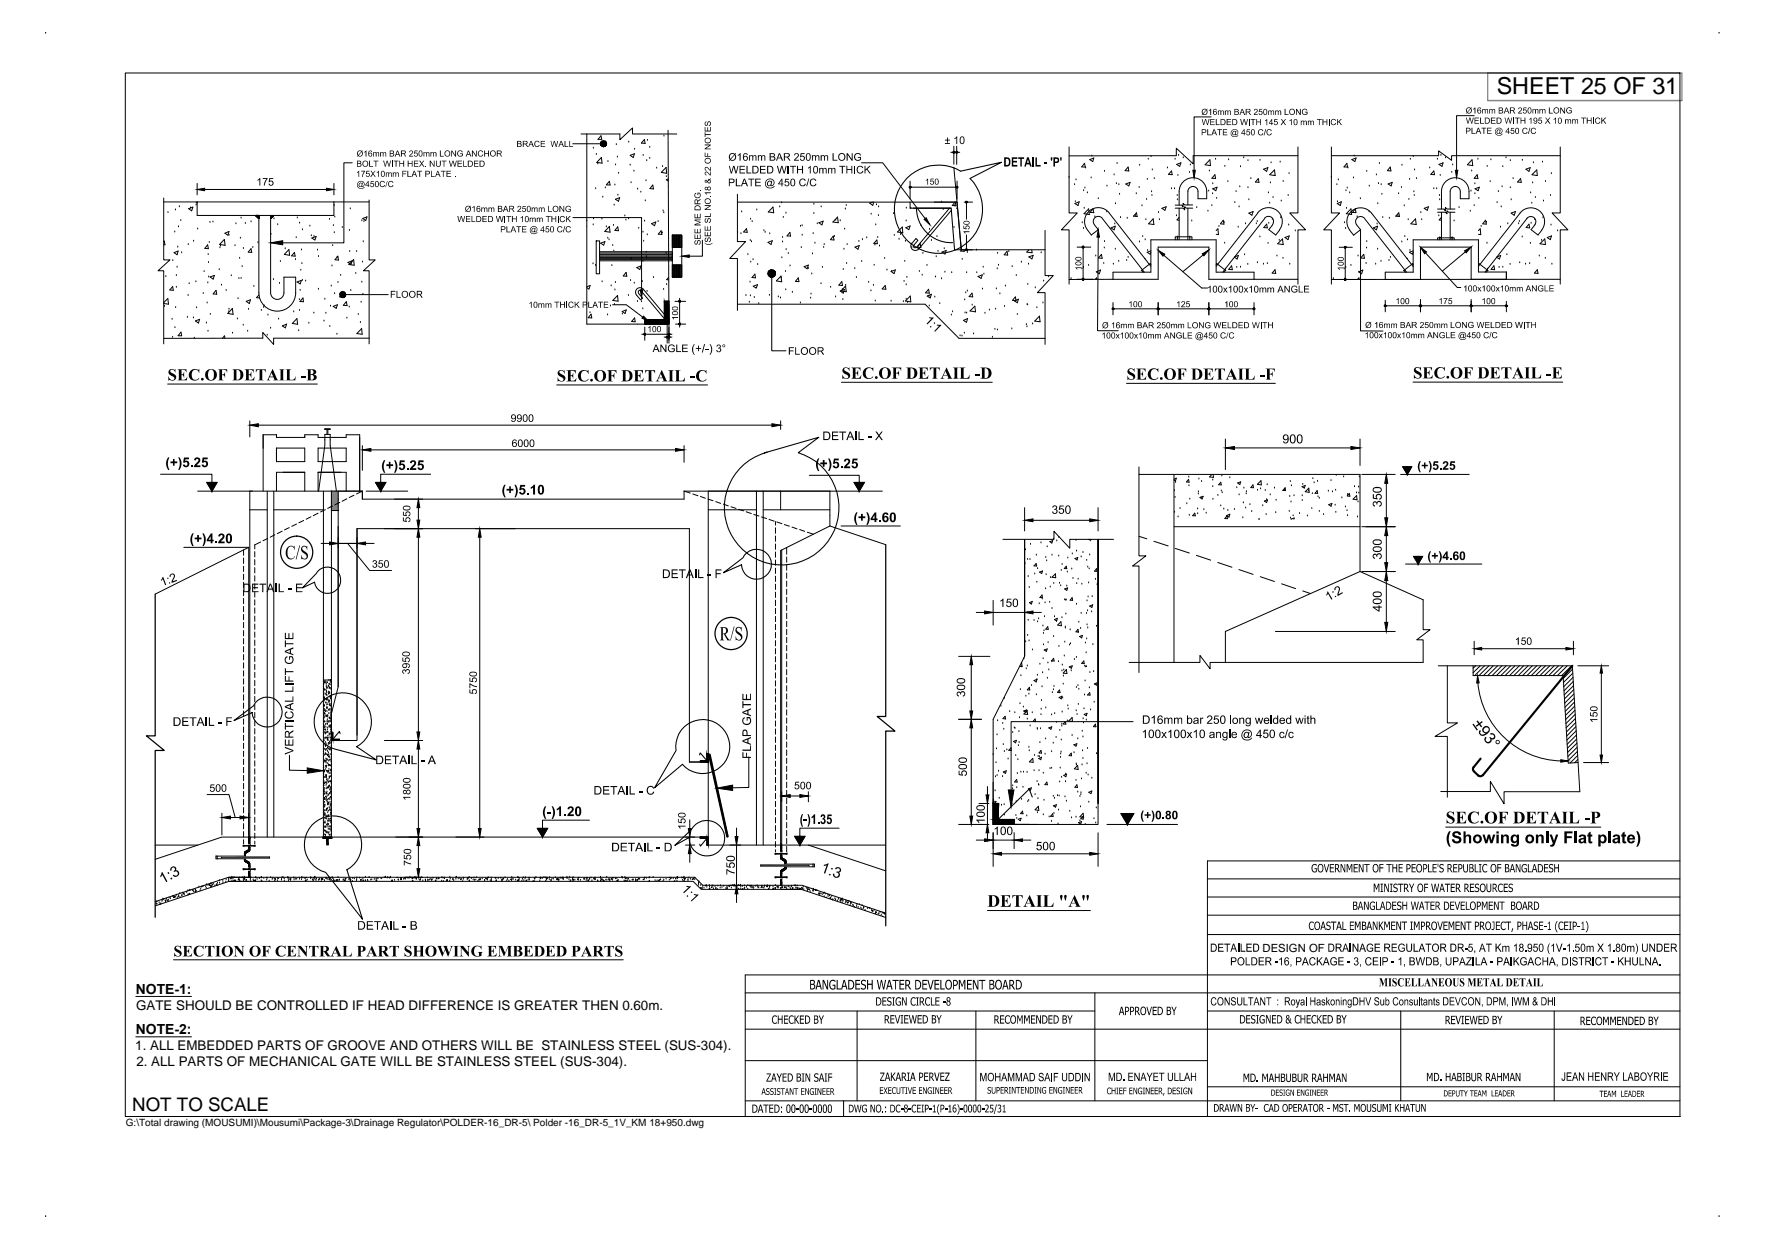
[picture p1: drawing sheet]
<svg xmlns="http://www.w3.org/2000/svg" width="420mm" height="297mm" viewBox="0 0 420 297" stroke-linecap="round" stroke-linejoin="round" font-family="sans-serif">
<defs><g id="words">
<text font-size="5.6" x="356.3" y="22.5">SHEET 25 OF 31</text>
<text font-size="4.5" x="31.5" y="264.5">NOT TO SCALE</text>
<g font-size="3.3">
<text x="32.3" y="236.5">NOTE-1:</text>
<text x="32.3" y="246.1">NOTE-2:</text>
</g>
<g font-size="3.2">
<text x="32.4" y="240.4">GATE SHOULD BE CONTROLLED IF HEAD DIFFERENCE IS GREATER THEN 0.60m.</text>
<text x="32.2" y="250">1. ALL EMBEDDED PARTS OF GROOVE AND OTHERS WILL BE STAINLESS STEEL (SUS-304).</text>
<text x="32.5" y="253.8">2. ALL PARTS OF MECHANICAL GATE WILL BE STAINLESS STEEL (SUS-304).</text>
</g>
<text font-size="2.7" x="300.6" y="226.5">DESIGN OF</text>
<text font-size="2.4" x="30" y="268">G:\Total drawing (MOUSUMI)\Mousumi\Package-3\Drainage Regulator\POLDER-16_DR-5\ Polder -16_DR-5_1V_KM 18+950.dwg</text>
</g></defs>
<!-- layer: line -->
<g fill="none" stroke="#000" stroke-width=".24">
<path d="M138.3 31.9h9.3v1.3l3-2.7v1.4h10.5M139.7 31.8v22M141.3 35.3h.1M142 36.8h.1M142.3 39h.1M143.1 32.3l.1 .9h-.8zM143.2 37.5l.1 1.3-1.2-.1zM144.7 38.5h.1M146.5 39.3h.1M146.7 34.4h.1M147 37.4h.1M149.7 33.8h.1"/>
<path d="M150 39.3h.1M150 37l1-.4-.3 .9zM151.1 35.5h.1M153.1 37h.1M153.4 33.2l.2 .9h-.9zM154 38.2h.1M154.1 33.4h.1M154.7 35.1h.1M154.7 37.7h.1M157.7 39.6h.1M158.1 32.4h.1M158.6 39.8l.1 1.4-1.3-.2z"/>
<path d="M159 31l.2 46.1h-19.5M227.1 39.8l1.7 19.7h20M254.5 35v15.7h1.9l-3.7 4h1.8v12.9M258.2 38.9l.1 .9-.8-.1zM258.4 40h.1M259.4 38l1-.4-.3 .9zM259.9 37.1h.1M265.9 38.9h.1M268.5 39.8l.2 .9-.9-.1zM271.3 39.3h.1M273.3 37.9h.1M274 37.3h.1"/>
<path d="M277.9 40h.1M279.7 37.9h.1M280.1 39.1l1-.4-.3 .9zM280.6 37h.1M281.7 37.6h.1M283.4 39.3h.1M288 38l.1 1.4-1.2-.2zM289.4 37.9h.1M291.6 39.6h.1M292.5 38h.1M295.3 39.7h.1M296.1 37.6h.1"/>
<path d="M297.1 38.2h.1M300 38.2h.1M302.6 38.7h.1M304.7 38.6h.1M309 37.1h-25v1.9l-4-3.7v1.8h-25.5M309 35v15.7h-2l3.8 4h-1.8v12.9M316.9 37.1h25.6v-1.2l3.1 2.3v-1.1h25.8M316.9 35v15.7h2l-3.8 4h1.8v12.9M320.6 38.9l.2 .9-.9-.1zM320.9 40h.1M321.8 38l1-.4-.3 .9zM322.4 37.1h.1"/>
<path d="M328.4 38.9h.1M330.9 39.8l.2 .9-.8-.1zM333.7 39.3h.1M335.7 37.9h.1M336.4 37.3h.1M340.3 40h.1M342.2 37.9h.1M342.5 39.1l1-.4-.2 .9zM343 37h.1M344.1 37.6h.1M345.8 39.3h.1M350.4 38l.2 1.4-1.3-.2z"/>
<path d="M351.8 37.9h.1M354 39.6h.1M354.9 38h.1M357.7 39.7h.1M358.5 37.6h.1M359.5 38.2h.1M362.4 38.2h.1M365 38.7h.1M367.2 38.6h.1M371.4 35v15.7h-1.9l3.7 4h-1.8v12.9M39 47.1v14.8h1.5l-2.9 2.5h1.4v17.4M39 48.1h7.9l-.2 .2h.2"/>
<path d="M39 57.5l.1-.1 .2 .9h-.3M40 50.6h.1M41.6 55.2h.1M41.8 50h.1M42.3 58.8h.1M42.5 54h.1M42.7 49.2h.1M43 52.5h.1M44.8 58.2h.1M44.9 49.7l1-.4-.3 .9zM45.4 49.5h.1M46.1 57.4h.1"/>
<path d="M46.7 48.8h.1M46.9 48.1h32.6v3.2h-32.6zM47.1 54.5h.1M49.4 58.3l.2 .9-.8-.1zM49.8 57.7h.1M50 52.9h.1M50.7 52.8h.1M52.4 59h.1M52.5 58.6h.1M53.4 57l.2 1.4-1.3-.2zM53.5 55.5l1-.4-.2 .9zM54.5 56h.1"/>
<path d="M56 58.5h.1M56.2 53.3h.1M57.2 56.7h.1M57.4 51.9h.1M57.9 59.2h.1M58.4 53.2h.1M59.8 52.8h.1M59.8 59.2l.1 .9-.8-.1zM60.2 58.9h.1M61 51.4l.2-.1-.2 .1M61.1 51.4l.2-.1zM61.1 51.3h-.2l.7 .7"/>
<path d="M61.2 51.3l-.1 .1 .1-.1M61.2 51.5l.3-.2-.3 .2M61.2 51.6l.3-.3zM61.3 51.3l-.1 .2M61.4 51.3l-.2 .2M61.4 51.7l.2-.2-.2 .2M61.4 51.8l.2-.3-.1 .3M61.4 57.8h.1M61.5 51.3l-.3 .3zM61.5 51.3l-.2 .4 .3-.4M61.6 51.9h.1M61.6 51.3l-.3 .4"/>
<path d="M61.6 51.4l-.3 .3M61.6 51.4l-.2 .3zM61.6 51.6l-.1 .2zM61.6 51.7l-.1 .2zM61.6 51.8l-.1 .1M61.6 51.8l-.1 .1zM61.6 51.9v.1M61.6 52h.1M61.6 51.3v18.4a4.4 4.4 0 0 0 4.4 4.4 4.4 4.4 0 0 0 4.4-4.4v-3.7h-2.8v3.7a1.59 1.59 0 0 1-1.6 1.6 1.59 1.59 0 0 1-1.6-1.6v-18.4l.4 .4M64.4 52h.1M64.4 51.8l.1 .1zM64.4 51.8h.2l-.2-.2 .2 .2-.2-.3 .2 .3"/>
<path d="M64.4 51.4l.3 .3M64.5 51.9v.1M64.5 51.3l.3 .3M64.5 55.8h.1M64.5 51.8l-.1-.1 .1 .2M64.6 51.3l.3 .3zM64.6 51.7l-.2-.3 .3 .3M64.7 51.7l-.3-.3 .3 .3M64.7 51.3l.2 .2zM64.8 51.7l-.4-.3 .4 .3M64.8 51.3l.1 .2M64.8 51.3l.2 .1z"/>
<path d="M64.9 51.5l-.4-.2 .3 .3M64.9 51.3l.2 .1zM65 51.4l-.2-.1 .2 .1M65.1 51.3l-.7 .7M65.2 52.1h.1M66.1 53.5h.1M66.3 51.3h.1M66.4 57.7h.1M66.4 51.3h.1M67.9 59.2h.1M68.8 59.4l.1 1.4-1.2-.2zM70.5 56.6h.1"/>
<path d="M70.8 51.9h.1M71.3 53.1h.1M71.8 59.5h.1M72 54.7h.1M73.8 53.8h.1M74.1 56.1h.1M74.2 56.7l1.1-.4-.3 .8zM74.7 56.3h.1M75.6 59.5h.1M78.4 52.2h.1M79.2 58.5h.1M79.4 53.7h.1"/>
<path d="M79.5 48.1h8.4M79.5 48.9h.1M79.6 55.4h.1M79.7 51.7h.1M81.5 54.2h.1M83.2 54.8h.1M83.3 59.9h.1M83.4 49.7h.1M84.9 59.9h.1M86.1 52.5h.1M86.3 52l1.1-.4-.3 .9zM86.5 57.5h.1"/>
<path d="M86.6 52.8h.1M87.9 47.6v14.3h1.4l-2.8 2.5h1.4v17.4M139.7 52.6h.1M141.2 53.5h.1M141.3 52.1h.1M141.8 44.9h.1M141.9 57.3h.8v7.9h-.8zM142.7 59.9h17.3v2.2h-17.3M143 57.9l1-.4-.3 .8zM143.3 52.1h.1M143.5 46.9h.1M144.1 44.7h.1"/>
<path d="M144.3 54h.1M144.7 56.7h.1M145 57.1h.1M145.1 43.2l.1 .8h-.9zM145.1 53.9l.1 1.4-1.2-.2zM145.9 58.4h.1M146 53.7h.1M146.1 59.7h.1M146.2 48.8h.1M146.4 44h.1M146.5 47.4l1-.4-.3 .9zM147.1 54l.1 .9-.8-.1z"/>
<path d="M147.1 46.5h.1M147.3 41.2h.1M148.7 51.4h.1M149 52.4h.1M149.6 52.1h.1M150.2 43.5h.1M150.9 40.7h.1M151.8 45h.1M152 54.3h.1M152.6 45.7h.1M153.1 55.3h.1M153.2 57.4h.1"/>
<path d="M153.4 52.6h.1M153.6 47.8h.1M153.8 43h.1M154.1 55.9h.1M155.1 53.2l1-.4-.3 .9zM155.4 44l.2 1-.9-.1zM156.3 40h.1M156.7 52.7h.1M157.4 54.9l.2 .9-.9-.1zM157.7 55.4h.1M157.8 50.2h.1M158 50.6h.1"/>
<path d="M158.6 42.1h.1M159.1 42.6l-.5 .2 .5 .3M160 56v2.9h2.3v-2.9h-2.3h2.3v10h-2.3zM160.2 56v2.9M160.3 56v2.9M160.4 56v2.9M160.6 56v2.9M160.7 56v2.9M160.9 56v2.9M161 56v2.9M161.1 56v2.9M161.2 56v2.9"/>
<path d="M161.3 56v2.9M161.4 56v2.9M161.5 56v2.9M161.7 56v2.9M161.9 56v2.9M162 56v2.9M162.2 56v2.9M175.5 46.2v11.3h2l-3.8 4h1.8v12.4M175.5 48.1h52.3M175.6 55.3h.1M176.4 55.6h.1M176.6 50.4h.1"/>
<path d="M177.7 54.4l.2 .9-.9-.1zM178.6 57.2h.1M178.7 52.2h.1M178.9 57.5h.1M179.1 52.8h.1M180.2 50h.1M181.8 54.9h.1M182.1 55.3h.1M182.8 57.7l1-.4-.3 .9zM183.2 55.6h.1M184 49.3l.2 1.3-1.3-.2zM185.6 49.2h.1"/>
<path d="M186.1 48.3h.1M186.3 56.5h.1M186.3 57.6h.1M186.5 51.7h.1M187.1 50.7h.1M187.1 59.4h.1M188 55.3l.2 .9-.8-.1zM190.6 53.9h.1M190.7 58.9h.1M191 53.7h.1M191 56h.1M193.6 55.6h.1"/>
<path d="M193.7 50.8h.1M193.7 48.6h.1M194 57.9h.1M194.5 53.3h.1M194.9 53l1-.4-.2 .9zM195.5 49.2h.1M196.1 58.9h.1M196.2 58.2h.1M198.4 56.2l.1 .9-.8-.1zM198.7 56.3h.1M199 52.4h.1M199.4 51.7l.1 1.3-1.2-.2z"/>
<path d="M200 52.5h.1M200.9 59.3h.1M201.1 54.5h.1M201.2 49.8h.1M201.5 48.9h.1M201.7 58.2h.1M203.5 58.8l1-.4-.3 .9zM204.5 57.5h.1M205.3 57h.1M206.3 56.6h.1M207.4 51h.1M207.8 48.1l-.8 .3 .8 .5 .2-.8"/>
<path d="M208.3 58.3h.1M208.5 53.5h.1M208.6 48.7h.1M208.7 57.1l.2 .9-.9-.1zM208.9 56.5h.1M209.1 51.3h.1M209.2 49.2h.1M209.4 58.6h.1M212.7 50.9h.1M212.9 56h.1M214 57h.1M214.4 55.8h.1"/>
<path d="M214.8 54l.1 1.4-1.3-.2zM215.5 57.4h.1M215.6 54.2l1-.4-.2 .9zM215.7 52.6h.1M215.8 49.5h.1M216.8 49.6h.1M217.1 58.9h.1M217.1 57.9l.9-1.1 .5 .4-.9 1.1M217.5 58.3a.4 .4 0 0 0 .1 .6 .4 .4 0 0 0 .6-.1M218.2 50.1h.1M219.1 58l.1 .9h-.9zM221.3 54.6h.1"/>
<path d="M221.7 57.2h.1M223 56.3h.1M223.3 59.8h.1M224.2 48.1h.1M224.5 49.9h.1M224.8 59.2h.1M226 49.5l-7.7 9.3M226.5 50l-7.8 9.2a1.08 1.08 0 0 1-1.5 .2 1.08 1.08 0 0 1-.1-1.6M227.1 54.2h.1M227.3 49h.1M227.4 48.1l-.7 .8 .9 .1-.2-.9M228 49.5h-.3l.3 .2"/>
<path d="M228.8 59.1h.1M228.9 59.5l-.2 .2 .9 .1-.1-.3M232.4 59.5h.1M239.7 59.8l.2 .9-.9-.1zM240.1 59.9h.1M244.9 59.5l-.5 .5 1.3 .2-.1-.7M248.8 54.8v10.8h1.9l-3.7 4.1h1.8v12.3M254.5 42.2h.1M255.8 44h.1M255.9 48.4l1-.4-.3 .9zM256 48h.1M256.1 42.8h.1"/>
<path d="M257.6 53h.1M257.9 54.4h.1M258 45.4h.1M258.1 49.6h.1M258.3 44.8h.1M258.9 45.9h.1M258.9 54.7a3.3 3.3 0 0 1 .5-4.6 3.3 3.3 0 0 1 4.6 .6l10 12.7M259.2 49.7l.1 1.4-1.3-.2zM259.7 42.3h.1M260.4 50.6h-.9l.7-.9 .2 .9M260.5 53.5l.9 1.2-1.6 1.2-.9-1.1M260.6 51.6h.1"/>
<path d="M261.4 47.3h.1M262.4 52a1.21 1.21 0 0 0-1.7-.3 1.21 1.21 0 0 0-.2 1.7M262.4 52l10 12.8M262.9 59h.1M262.9 57.5h.1M262.9 40.8h.1M263.5 50.4h.1M263.5 44.3h.1M265.2 41.6h.1M265.4 53.3h.1M265.5 59.3h.1M265.5 53.8l-1 .4 .7 .5 .3-.8"/>
<path d="M265.5 48.5h.1M265.8 43.7h.1M266.3 44h.1M266.5 46.2h.1M266.7 51.8h.1M268 43.8l1-.4-.3 .9zM268.3 52h.1M270.3 51.3h.1M270.5 46.1h.1M270.5 50.6l.2 .9-.9-.1zM271.2 44.6h.1M271.3 57.6h.1"/>
<path d="M271.9 49h.1M272 56.3h.1M272.6 57.1h.1M272.8 52.3h.1M273 47.5h.1M273.1 42.7h.1M273.2 59.6h.1M274 59.7l-.9 .3 .7 .5 .2-.5M274.1 45.6h.1M274.2 46.5h.1M274.3 40.4h.1M274.5 52.1l.2 1.3-1.3-.1z"/>
<path d="M274.8 42.5h.1M275.8 50.6h.1M276 52.3h.1M276.6 49.6l1-.4-.3 .9zM278.9 44.9h.1M278.9 40.7l.1 .9-.8-.1zM279.6 44.9h.1M279.8 57.1v-.7h3.9v.7M279.8 49.5h1.9l.3 .5v-.8l.4 .3h1.5M280.1 51.4h.1M280.2 46.5h.1M280.3 47.6h.1"/>
<path d="M280.4 41.8h.1M280.7 49.5v7.6M280.7 51.7l-.5 .6 .5 .1M282.8 48.8v-3.2a1.21 1.21 0 0 1 1.2-1.2 1.21 1.21 0 0 1 1.2 1.2v1.7h2.1a4.6 4.6 0 0 0-1-4 3.3 3.3 0 0 0-3.6-.7 3.3 3.3 0 0 0-2 3v3.2M282.8 49.5v7.6M283.2 41h.1M283.7 52.6h.1M283.9 48.8h-1.9l-.4-.4v.8l-.3-.4h-1.5M284.9 49.4h.1M287.6 50.3h.1M287.7 45.5h.1M287.9 40.7h.1"/>
<path d="M288.5 49h.1M288.7 46.1h.1M288.7 43.7h.1M288.7 44.9l1-.4-.3 .9zM289.2 41.6l.2 .9-.9-.1zM289.5 54.9l.4-.4 .2 1.4-.6-.1M289.6 47.2h.1M290.2 53.9h.1M291.2 52.4l.2 1-.9-.1zM291.4 52.9h.1M291.5 57.9h.1M292.3 43.2h.1"/>
<path d="M293.9 48.2h.1M294.2 45.6h.1M294.8 54.1h.1M295 49.2h.1M295.1 44.5h.1M296.5 53.3h.1M297.1 44.7h.1M297.3 47.6h.1M297.3 50.7l1-.4-.3 .9zM297.8 42.5h.1M299.1 53.3h.1M299.3 52.7h.1"/>
<path d="M299.5 42.5l.2 .9-.8-.1zM299.9 56.4h.1M300.8 40.3l1-.4-.3 .9zM301 52a1.21 1.21 0 0 1 1.7-.3 1.21 1.21 0 0 1 .2 1.7M301.1 52l-10 12.8M301.5 53.4l.2 .8h-.9zM301.9 57.9h.1M301.9 45.9h.1M302 53.1h.1M302.2 48.4h.1M302.2 41.6l1.2-1.2 .2 1.4zM302.4 43.5h.1"/>
<path d="M302.9 52.2h.1M303 53.5l-1 1.2 1.7 1.2 .9-1.1M303.1 47h.1M304.2 58l1.1-1.1 .2 1.3zM304.5 57.2h.1M304.6 54.7a3.3 3.3 0 0 0-.6-4.6 3.3 3.3 0 0 0-4.6 .6l-9.9 12.7M304.9 51.8h.1M305 47.9h.1M305.5 43.2h.1M305.9 56.5l1-.4-.3 .9zM306.6 46.5h.1M306.8 53.6h.1"/>
<path d="M306.9 41.3h.1M308.3 55h.1M316.9 42.2h.1M318.2 44h.1M318.3 48.4l1-.4-.2 .9zM318.4 48h.1M318.6 42.8h.1M320.1 53h.1M320.3 54.4h.1M320.4 45.4h.1M320.5 49.6h.1M320.7 44.8h.1"/>
<path d="M321.3 45.9h.1M321.3 54.8l.9 1.2 1.7-1.3-1-1.2a1.21 1.21 0 0 1 .3-1.7 1.21 1.21 0 0 1 1.6 .2l10 12.8M321.3 54.8a3.3 3.3 0 0 1 .6-4.6 3.3 3.3 0 0 1 4.6 .5l9.9 12.7M321.6 49.7l.2 1.4-1.3-.2zM322.2 42.3h.1M322.8 50.6h-.9l.8-.9 .1 .9M323.1 51.6h.1M323.8 47.3h.1M325.3 59h.1M325.4 57.5h.1M325.4 40.8h.1M325.9 50.4h.1"/>
<path d="M326 44.3h.1M327.6 41.6h.1M327.8 53.3h.1M327.9 59.3h.1M327.9 53.8l-1 .4 .7 .5 .3-.8M328 48.5h.1M328.2 43.7h.1M328.8 44h.1M329 46.2h.1M329.2 51.8h.1M330.4 43.8l1-.4-.2 .9zM330.7 52h.1"/>
<path d="M332.8 51.3h.1M332.9 46.1h.1M333 50.6l.1 .9-.8-.1zM333.6 44.6h.1M333.7 57.6h.1M334.3 49h.1M334.4 56.3h.1M335.1 57.1h.1M335.2 52.3h.1M335.4 47.5h.1M335.6 42.7h.1M335.6 59.6h.1"/>
<path d="M336.4 59.7l-.9 .3 .7 .5 .2-.5M336.6 45.6h.1M336.7 46.5h.1M336.7 40.4h.1M337 52.1l.1 1.3-1.2-.1zM337.2 42.5h.1M338.2 50.6h.1M338.4 52.3h.1M339 49.6l1-.4-.2 .9zM341.3 44.9h.1M341.3 40.7l.2 .9-.9-.1zM342 44.9h.1"/>
<path d="M342.2 57.1v-.5h4v.5M342.2 49.8h1.5l.4 .4v-.8l.4 .4h1.9M342.2 50.5h1.9l.4 .4v-.7l.3 .3h1.6M342.5 51.4h.1M342.6 56.6v-.1l.3 .1M342.7 46.5h.1M342.7 47.6h.1M342.8 41.8h.1M343.1 49.8v-4.2a3.3 3.3 0 0 1 3.3-3.3 3.3 3.3 0 0 1 3.3 3.3v1.7h-2.1v-1.7a1.21 1.21 0 0 0-1.2-1.2 1.21 1.21 0 0 0-1.2 1.2v4.2M343.1 50.5v6.6M343.1 51.7l-.5 .6 .5 .1M345.2 50.5v6.6"/>
<path d="M345.6 56.6v-.1l.2 .1M345.6 41h.1M346.1 52.6h.1M347.3 49.4h.1M350 50.3h.1M350.2 45.5h.1M350.3 40.7h.1M350.9 49h.1M351.1 43.7h.1M351.1 46.1h.1M351.1 44.9l1.1-.4-.3 .9zM351.6 41.6l.2 .9-.9-.1z"/>
<path d="M351.9 54.9l.5-.4 .1 1.4-.6-.1M352 47.2h.1M352.6 53.9h.1M353.6 52.4l.2 1-.8-.1zM353.9 52.9h.1M354 57.9h.1M354.7 43.2h.1M356.4 48.2h.1M356.7 45.6h.1M357.2 54.1h.1M357.4 49.2h.1M357.6 44.5h.1"/>
<path d="M358.9 53.3h.1M359.5 44.7h.1M359.7 47.6h.1M359.7 50.7l1.1-.4-.3 .9zM360.2 42.5h.1M361.5 53.3h.1M361.7 52.7h.1M362 42.5l.1 .9-.8-.1zM362.4 56.4h.1M363.2 40.3l1.1-.4-.3 .9zM363.5 52a1.21 1.21 0 0 1 1.7-.2 1.21 1.21 0 0 1 .2 1.7M363.5 52l-10 12.8"/>
<path d="M364 53.4l.1 .8h-.8zM364.3 57.9h.1M364.4 45.9h.1M364.5 53.1h.1M364.6 48.4h.1M364.9 43.5h.1M365.3 52.2h.1M365.4 53.5l-.9 1.2 1.6 1.2 .9-1.1M365.5 47h.1M365.8 40.4l.2 1.4-1.3-.2zM367 57.2h.1M367 54.8a3.3 3.3 0 0 0-.6-4.6 3.3 3.3 0 0 0-4.6 .5l-9.9 12.7"/>
<path d="M367.3 51.8h.1M367.4 47.9h.1M367.7 56.9l.2 1.3-1.3-.2zM367.9 43.2h.1M368.3 56.5l1-.4-.3 .9zM369.1 46.5h.1M369.2 53.6h.1M369.3 41.3h.1M370.8 55h.1M39 72l.9-1 .2 1.4-1.1-.2M39.1 72.9h.1M39.5 65.8h.1"/>
<path d="M41 76h.1M41.1 68.2l.2 .9-.9-.1zM41.1 62h.1M41.4 60.1l1-.4-.3 .9zM41.6 78h.1M41.8 73.2h.1M42 68.4h.1M42 65.6h.1M42.1 63.6h.1M43.1 79.1l.2 .8h-.9zM43.3 60.2h.1M44.6 75.5h.1"/>
<path d="M44.8 70.3h.1M45 67.5h.1M46 75.7h.1M46.5 76.4l1-.4-.3 .9zM46.6 67.1h.1M46.8 73.3h.1M48.4 69.9h.1M48.6 64.7h.1M49.1 76.9h.1M49.3 72.1h.1M49.5 67.3h.1M49.5 78.8h.1"/>
<path d="M49.6 60.6h.1M49.6 62.5h.1M49.7 65.9h.1M50 65.9l1-.4-.3 .9zM50.1 74.8h.1M51.4 69.1l.2 .9-.9-.1zM52.2 64.2h.1M52.7 67.9h.1M53.4 79.9l-.5 .6M53.5 79.9v.6M53.8 69.1h.1M54.5 74.2h.1"/>
<path d="M54.5 73.6h.1M55.1 65.6h.1M55.3 73.4l.2 1.4-1.3-.2zM55.4 79.3h.1M56.5 75.9h.1M56.7 71.1h.1M56.9 66.3h.1M57.1 61.5h.1M57.4 66.3h.1M57.6 63.5h.1M57.9 77.4h.1M58.6 71.7l1-.4-.3 .9z"/>
<path d="M59 78.8h.1M59.2 73.6h.1M60.4 68.2h.1M61.7 70.2l-.6 .6 .7 .1M62.2 73.9h.1M62.8 73.2h.1M62.9 72.8h.1M63.6 79.8h.1M63.8 75h.1M64.4 78.1h.1M65.1 66.6h.1M66.3 76h.1"/>
<path d="M66.5 67.5h.1M66.7 62.2h.1M67.2 77.6l1-.5-.3 .9zM69.9 74.2h.1M70.1 60.1l.2 .9-.9-.1zM70.3 61.8h.1M70.7 75.8l.2 1.4-1.3-.2zM70.7 67.1l1-.4-.3 .9zM71.1 78.7h.1M71.3 73.9h.1M71.3 71.3h.1M71.4 69.1h.1"/>
<path d="M71.6 64.3h.1M71.9 62.8h.1M72 66.7h.1M72.1 70.9l.1 .9h-.8zM72.8 66.9h.1M73.5 76.9h.1M74.7 74.5h.1M75.8 61.1h.1M75.8 68.8h.1M77.1 76.4h.1M77.3 71.2h.1M77.6 74.6h.1"/>
<path d="M78.5 77.7h.1M78.7 72.9h.1M78.9 68.1h.1M79 63.3h.1M79.3 72.9l1-.4-.3 .9zM79.7 69.9h.1M80.2 79.6h.1M80.2 61.3h.1M80.4 61l.2 .9-.9-.1zM80.5 67.2h.1M80.9 70.8h.1M81.1 65.5h.1"/>
<path d="M82.5 71.8l.1 .9h-.9zM82.6 75.7h.1M82.8 62.5l1-.4-.2 .8zM83.1 73.1h.1M83.5 69.1h.1M84.2 61.8l.1 1.3-1.3-.1zM84.7 65.1h.1M85.3 74.9h.1M85.8 76.8h.1M86 71.9h.1M86.1 78.2l.1 1.4-1.3-.2zM86.1 67.2h.1"/>
<path d="M86.3 62.4h.1M86.4 70h.1M139.7 68.3l.8-.3-.3 .8-.5-.3M140.4 74.4h.1M140.7 74.8l.2 .9-.9-.1zM141.2 62.8h.1M141.8 63.2h.1M142.7 61.5h17.3M142.7 61h17.3M142.7 60.5h17.3M142.7 61.7h17.3M142.7 61.3h17.3"/>
<path d="M142.7 60.7h17.3M142.7 60.2h17.3M143.3 67.1h.1M144.6 74.9h.1M145.3 72.8h.1M145.5 68h.1M145.7 63.2h.1M146.3 72.5h.1M146.4 69h.1M146.5 67.2h.1M147 70.3l.1 1.4-1.2-.2zM148.1 74.1l1-.3-.3 .8z"/>
<path d="M148.2 74.7h.1M149 64.8l.2 1-.8-.1zM149.6 70.3h.1M150.1 66.8h.1M150.2 61.7h.1M150.3 61.6h.1M151 67.4h.1M151.1 75.7l.1 .9-.8-.1zM151.6 63.7l1-.4-.3 .8zM151.8 71.8h.1M152 69.8a.4 .4 0 0 1 .1-.6 .4 .4 0 0 1 .5 0l5.5 6.6M152.7 71.8h.1"/>
<path d="M152.9 67h.1M153 73.5h.1M153.1 62.2h.1M153.2 68.9l4.9 5.9M153.2 68.9a1.08 1.08 0 0 0-1.5-.2 1.08 1.08 0 0 0-.2 1.5l1 1.1 .5-.3-1-1.2M153.8 60h.1M153.9 61.1h.1M154 69.4h.1M155.6 66.1h.1M158 68.9h.1M158.6 60.3h.1M158.7 67.7h.1"/>
<path d="M159.2 66l-.5 .6h.5M159.2 77.1v-5.4h-1.1v4.3h-4.6v1.1M160 63h2.3v3h-2.3zM160.2 63v3M160.3 63v3M160.4 63v3M160.6 63v3M160.7 63v3M160.9 63v3M161 63v3M161.1 63v3M161.2 63v3"/>
<path d="M161.3 63v3M161.4 63v3M161.5 63v3M161.7 63v3M161.9 63v3M162 63v3M162.2 63v3M175.5 72.4h44.7M177.6 70.3h.1M178 60.6h.1M178.4 71.9h.1M178.5 67.2h.1"/>
<path d="M178.6 70.4h.1M178.7 62.4h.1M179.3 61.8h.1M179.3 68.1l1-.4-.3 .9zM179.6 70.8h.1M179.7 65.2l.2 .9h-.9zM180.4 63h.1M180.6 72.3h.1M183.2 70.3h.1M183.4 65.1h.1M185.3 70.7h.1M185.8 70.9h.1"/>
<path d="M185.9 65.7l.2 1.4-1.3-.2zM186 66.1h.1M186.1 61.4h.1M187 64.6h.1M187.1 69h.1M187.6 60.3h.1M188.1 63.3h.1M188.6 69.6h.1M190 66.1l.2 .9h-.9zM190.5 72.1h.1M191.4 63.5l1-.4-.3 .9zM192.4 63.9h.1"/>
<path d="M193 71h.1M193.1 70h.1M193.2 65.2h.1M193.4 60.4h.1M195.4 67.5h.1M195.8 63.6h.1M197.7 68.4h.1M198.9 70.7h.1M200 69.3l1-.4-.3 .9zM200.4 67l.2 1-.9-.1zM200.5 68.9h.1M200.6 71.3h.1"/>
<path d="M200.7 64.1h.1M201.3 68.1l.2 1.3-1.3-.1zM201.3 67.9h.1M201.5 62.7h.1M203.5 63.9h.1M203.9 66.1h.1M205.1 62.2h.1M206.8 67.2h.1M207.3 69.2h.1M207.9 67.9h.1M208.1 63.1h.1M208.4 71.6h.1"/>
<path d="M210.6 61.5h.1M210.7 68l.2 .8h-.9zM211.1 64.3h.1M212.1 71.7h.1M212.1 64.6l1-.4-.3 .9zM212.2 64.6h.1M215 71.8h.1M215.2 67h.1M215.4 62.2h.1M215.7 71.2h.1M215.7 67.8h.1M215.9 66h.1"/>
<path d="M216.1 72h.1M216.7 70.5l.1 1.4-1.3-.3zM218.8 64.6h.1M219.5 65.5h.1M219.7 60.3h.1M220.7 63.2h.1M220.7 70.5l1-.5-.3 .9zM221.1 68.8l.1 1-.9-.1zM221.2 70.5h.1M221.2 72.8h.1M222.5 70.7h.1M222.7 65.9h.1"/>
<path d="M222.9 61.1h.1M223.7 72.3h.1M224.1 66.4h.1M224.2 60l1-.4-.3 .9zM224.9 64.8h.1M226.5 75h.1M226.6 64.9h.1M226.8 74.2h.1M228.5 79.9h.1M229 80h.1M229.1 61.7h.1M229.3 76.3l1-.5-.2 .9z"/>
<path d="M229.6 79.3h.1M229.6 71.4h.1M229.7 74.5h.1M229.9 69.7h.1M230.1 64.9h.1M230.1 74.5h.1M230.3 60.1h.1M230.3 69.3h.1M230.9 74l1.2-1.1 .1 1.3zM231.4 69.8l.1 .9-.8-.1zM231.4 72.6h.1M231.8 79.5h.1"/>
<path d="M232.5 64.9h.1M232.8 65.8l1-.4-.3 .9zM233.9 68.8h.1M234 63.6h.1M234.2 65.2h.1M234.5 74.6h.1M235.5 73.8h.1M236.8 78.4h.1M237 73.6h.1M237.2 68.8h.1M237.4 64h.1M237.4 78.5h.1"/>
<path d="M237.5 60.3h.1M237.7 63.1h.1M238 69.9h.1M239.1 73h.1M239.3 68.1h.1M240.9 78.3h.1M240.9 63.5h.1M241.5 71.6l.9-.4-.2 .9zM241.7 70.7l.2 .9-.9-.1zM241.9 65.6h.1M242.2 74.9h.1M243.1 62.4h.1"/>
<path d="M244.3 77.3h.1M244.5 77.8h.1M244.5 72.5h.1M244.6 72.6h.1M244.7 67.7h.1M244.8 62.9h.1M244.9 61.1l1-.3-.3 .8zM245.8 77.1h.1M246.5 68.5h.1M246.8 73.3h.1M247.4 75.2l.2 1.4-1.3-.2zM247.8 60.2h.1"/>
<path d="M248.3 72.1h.1M248.4 66.9h.1M249.6 65.9h.1M255 66.3h.1M257.5 64h.1M257.9 63.6h.1M259.2 63.2h.1M260.7 66.5l.4-.4v.4M260.8 60.9h.1M261 64.7l1-.4-.3 .9zM262.2 60.6l.2 .9-.9-.1zM262.7 62.7h.1"/>
<path d="M265 66.5v-1.7h9v-7.7h15.5v7.7h9v1.7M265 66.5h10.7v-7.7h12.1v7.7h21.2M265 66.5h-10.5M265 62.9h.1M266.3 62.2h.1M268.2 62h.1M268.5 61.3h.1M272.5 61.5h.1M272.5 61.5v.1M273.9 62.7l-2.2 1.7M289.6 62.7l2.2 1.7M291.7 64.1h.1"/>
<path d="M293.2 63.3l.2 .9-.9-.1zM293.9 61.1l.9-.3-.3 .9-.6-.5M294.4 63.6h.1M295.3 63.6h.1M296.3 60.6h.1M297 62.9h.1M299.3 62.5h.1M300.8 62.9h.1M301.7 62.8h.1M303.5 64.2l.2 .9-.9-.1zM304 60.9h.1M305.4 61.5h.1"/>
<path d="M307 62.9h.1M317.4 66.3h.1M320 64h.1M320.4 63.6h.1M321.6 63.2h.1M323.2 66.5l.3-.4v.4M323.3 60.9h.1M323.4 64.7l1-.4-.3 .9zM324.6 60.6l.2 .9-.9-.1zM325.2 62.7h.1M327.5 62.9h.1M328.7 62.2h.1"/>
<path d="M330.7 62h.1M331 61.3h.1M334.9 61.5l.1 .1M336.3 62.7l-2.2 1.7M350.2 66.5v-7.7h-12.1v7.7h-8.3v-1.7h6.6v-7.7h15.5v7.6h6.7v1.8M352 62.7l2.2 1.7M354.1 64.1h.1M355.6 63.3l.2 .9-.8-.1zM356.3 61.1l.9-.3-.3 .9-.6-.5M356.9 63.6h.1M357.7 63.6h.1M358.7 60.6h.1"/>
<path d="M359.5 62.9h.1M361.8 62.5h.1M363.2 62.9h.1M364.1 62.8h.1M366 64.2l.1 .9-.8-.1zM366.4 60.9h.1M367.9 61.5h.1M369.4 62.9h.1M371.4 66.5h-54.5M39.9 91.4h35.7M41.1 80.3h.1M46.3 80.5h.1"/>
<path d="M87.9 80.5h-22.8v1.5l-2.5-2.9v1.4h-23.6M132.5 91.6h35.9M200.3 91h35.9M228.3 80.5h20.5M236.2 80.3h.1M268.2 91.2h35.4M336.4 90.9h35.6M63.6 116.9v82.3M65.2 116.9v82.3M77 116.9v82.3M77.3 102h1.3v.2h-1.3zM77.3 103.4v2.6l-1.5 10.9"/>
<path d="M77.3 103.4h1.3v2.6l1.5 10.9M77.8 102.2v1.2M78 102.2v1.2M78.9 116.9v82.3M86.3 118.8v-1.9h-5.8v46.6l-1.6 6.4v6.3h6.1v-50.4M86.3 118.8v-1.9h-26.8v82.3M86.3 118.8h76.5M162.8 116.9h34.8v8.3M168.6 116.9v84.2h17.2M180.1 116.9v84.2M181.7 116.9v84.2M185.8 116.9v4.4"/>
<path d="M271.1 112.9h52.7v12.5h-44.3M279.5 112.9v44.8M59.5 121.3h4.1M65.2 121.3h11.8M85 125.8v49.2M85 125.8h79.1v55.6h4.5M168.6 121.3h11.5M181.7 121.3h15.9M186.1 130.9v73.4l1 .6v.8M197.6 125.2l-11.8 5.8v70.1M197.6 125.2l13.2 4.4M323.8 125.4v10.6l-32.1 14.3v7.4"/>
<path d="M323.8 136l15 6.8M36.9 141.4l22.3-11.1v68.9M243.9 156.2v-27.8v27.8l-7.5 15v25h25v-67.8v62.8M77 161.9h1.9M59.2 199.2h-6.4l-15.9 5.3M59.2 199.2v3.2l-1 .6v.8M59.5 199.2v3.3l-1.1 .6v.9M59.5 199.2h109.1M344.2 196.9h36.9M36.9 201.1h10.2M54.5 209.8h110.5l1.9 1.9h23.8M54.5 208.8h110.9l1.9 1.9h18.5"/>
<path d="M58.2 204.4v.5l1 .7v3.2h-4.8l-17.5 5.8M58.4 204.2v.7l1.1 .6v3.3M59.2 209.8h-4.7l-17.6 5.8M185.8 201.1v3.3l1 .7v.8M186.8 206.1v.7l-1 .6v3.3M187.1 206.3v.6l-1 .6v3.2h-.3M192.4 201.1h18.4M41.3 228.4h107.1"/>
</g>
<!-- layer: dim -->
<g fill="none" stroke="#000" stroke-width=".24">
<path d="M83.8 38.7h-1.9v19.1h-14.6M205.1 38.7h5l10.1 13.3M226.3 36.3h.4M227.1 34.8v4.3M227.1 36.3h.6M227.7 34.8v4.3M228.1 36.3h.4M288.3 27.8h-4v12.7M350.9 27.5h-4.2v13M46.9 43.7v2.7M48.7 45.1h29M79.5 43.7v2.7"/>
<path d="M136.4 51.8h16.3v17.2M167.2 57.2v3.8h-3.1M216.6 43.1v4.3M217 44.5h10.4M227.8 43.1v4.3M229.1 59.5h2.4M229.6 48.1h1.9M230.1 48.4v3.8M230.1 55.9v3.2M256.4 58.8h3.3M257.8 59.2v6.9M261.4 56.4l-.1 22.3h4.9"/>
<path d="M318.8 58.9h3.1M320.2 59.2v6.9M323.9 54.7v24l5.3 .1M348.8 60l-5.4 4.5M145.8 72.5h3.3l3.9 3M152.8 79.6h.3M153.5 77.9v3.1M153.5 79.6h5.7M158.8 77.1v4.6M159.2 72.5v9.2M159.6 79.6h.4M160.7 71.7h2.5"/>
<path d="M160.8 77.1h2.4M161.8 71v.3M161.8 71.7v5.4M161.8 77.5v.4M256.4 66.5h3.9M265 72v2.9M265.3 73.5h10M275.7 72v2.9M276 73.5h11.4M277.1 60.8l9 7.8h1.4M286.4 60.7l-4.8 4M287.8 72v2.9"/>
<path d="M288.1 73.5h10M298.5 72v2.9M318.8 66.5h3.9M329.8 71.5v2.7M330.1 72.8h7.7M338.1 71.3v2.9M338.5 72.8h11.4M339.3 60.2l7.6 8.2h.9M350.2 71.3v2.9M350.6 72.8h7.7M358.6 71.7v2.5M158.1 80.2h.4"/>
<path d="M158.8 80.2h.4M159.6 80.2h.4M47.1 116.9h13M59.5 100.2v3.8M61.5 101.2h122.3M80.9 119.6l-1.2 .6M82.6 118.7l-1.2 .6M84.3 117.9l-1.2 .5M86.3 106.1v5.8M86.3 116.9l-1.4 .7M87.2 116.9h9.9M88.3 107.1h72.5"/>
<path d="M93.9 118.8h6.7M162.8 106.1v3.9M162.8 116.9l1.5 .5M164.9 117.6l1.2 .4M166.7 118.2l1.2 .4M168.6 118.8l1.1 .4M168.6 116.9h41.4M170.4 119.4l1.2 .4M172.2 120l1.2 .4M185.8 100.2v2M279.5 114.1l.5-.3-.2 .7-.3-.3M279.6 116.8h.1"/>
<path d="M279.7 118.4h.1M279.9 114.8h.1M282.5 119.9h.1M282.9 114.1l.2 .7-.7-.1zM283 113.6h.1M283 115.6h.1M283.2 118.8h.1M285.3 117.6h.1M285.3 117.1h.1M285.4 114h.1M285.7 118.4l.7-.3-.2 .7zM285.9 118.5h.1"/>
<path d="M286 114.6h.1M288.5 112.9l-.6 .6 1 .1-.1-.7M288.7 114.3h.1M288.7 115.8h.1M288.7 118.8h.1M289.9 117.9h.1M290.6 114.8l.1 .6h-.6zM290.7 116.9h.1M290.9 113.3h.1M290.9 117.3h.1M291.7 104.5v7.3M292.8 113.7h.1"/>
<path d="M293.9 106.6h27.7M294.4 116.1h.1M294.6 114.9l.7-.2-.2 .6zM295 117.8h.1M296 119.7h.1M296.1 116.2h.1M296.7 117.5h.1M296.7 117h.1M298.3 115.4l.1 .7-.6-.1zM299.4 116.7h.1M300.1 116.3h.1M300.2 114.4l.1 1-1-.1z"/>
<path d="M301 119.3l.7-.3-.2 .6zM301.2 116.7h.1M301.5 118.9h.1M301.7 115.4h.1M302.4 117.8h.1M303.4 116.2h.1M303.8 119.1h.1M305.8 116.6h.1M305.9 116.1l.1 .7-.6-.1zM307 118.2h.1M307.2 114.6h.1M307.3 119.5h.1"/>
<path d="M307.4 115.6h.1M308 118h.1M310 115.8l.7-.3-.2 .7zM310 119.1h.1M310 118h.1M310.1 115.3h.1M311.5 116.8h.1M311.6 116.2v1l-.9-.2zM312.4 117.5h.1M312.5 113.9h.1M312.8 114.9h.1M313.5 116.8l.2 .6h-.7z"/>
<path d="M313.6 114.6h.1M313.8 118.3h.1M314.1 118.6h.1M316.2 116.9h.1M316.9 114.4h.1M317.2 117.1h.1M318 116.7h.1M318.1 113.1h.1M319.4 118.5h.1M319.9 113.5h.1M320.8 117.7h.1M321.2 117.4l.1 .7-.6-.1z"/>
<path d="M322.1 118.8l.8-.8 .1 1zM322.4 115.8h.1M322.9 117.3h.1M323.3 119.5h.1M323.4 115.9h.1M323.5 117.4h.1M323.6 113.5h.1M323.8 104.5v6.3M324.2 112.9h7.9M330 115v8.2M43.8 130.3h15.4M58 130.9v1.3"/>
<path d="M58 132.8v1.3M58 134.8v1.2M58 136.7v1.2M58 138.6v1.2M60.6 131.3v1.3M60.6 133.2v1.3M60.6 135.1v1.3M60.6 137v1.3M60.6 139v1.2M62 129l-1.4 .7v1M63.7 128.2l-1.1 .5M65.4 127.3l-1.1 .6"/>
<path d="M67.2 126.4l-1.2 .6M68.9 125.6l-1.2 .5M70.6 124.7l-1.1 .6M72.3 123.9l-1.2 .5M74 123l-1.1 .6M75.7 122.1l-1.1 .6M76.4 129.3h2.1M77.5 121.3l-1.2 .5M79.1 120.5l-1.1 .5M80.5 129.3h4.5h-4.5M80.5 127.9v2.5M82.7 129.3l5.3 6.5h5.2"/>
<path d="M85 127.9v2.5M87 129.3h2.1M91.5 125.8h9.1M99.6 120.8v3M99.6 127.9v46.3M113.2 125.8h9.5M114.2 127.9v69.3M174 120.6l1.2 .4M175.8 121.2l1.2 .4M177.6 121.8l1.2 .4M179.4 122.4l1.3 .4M181.3 123l1.2 .4"/>
<path d="M183.1 123.6l1.2 .5M184.6 124.1v.9M184.6 125.6v1.3M184.6 127.6v1.2M184.6 129.5v1.2M184.6 131.4v1.2M184.6 133.3v1.2M184.6 135.2v1.3M184.6 137.1v1.3M184.6 139v1.3M184.9 124.2l1.2 .4M186.7 124.9l1.2 .3"/>
<path d="M187.3 130.3v1.6M187.3 132.6v1.2M187.3 134.5v1.2M187.3 136.4v1.2M187.3 138.3v1.3M188.5 125.4l1.2 .5M190.4 126l1.1 .5M192.2 126.7l1.4 .4M200.2 125.2h14.1M238.7 128.4h12.2v-1.9l3.8 4v-2.1h10.4M243.9 120.8v5.6M244 134.2h.1"/>
<path d="M244.1 130.9h.1M244.6 133.2h.1M244.8 137.2h.1M245 139.8h.1M245.2 133.2h.1M245.3 129.6h.1M245.9 123.8h13.5M246.3 136.6h.1M246.7 134.1l.1 .6h-.6zM246.7 132.1h.1M246.8 138.6h.1M247 135.4h.1"/>
<path d="M247.5 136.2l.7-.3-.2 .6zM247.8 129.2h.1M248.9 132.7h.1M249 136.8h.1M249.2 133.5h.1M249.3 130.1h.1M249.9 128.9l.7-.2-.2 .6zM250 139.7h.1M250.1 137.5h.1M250.4 132.1h.1M250.8 128.4h.1M250.9 138.9h.1"/>
<path d="M251.2 136.6l.1 .9-.9-.1zM251.6 128.7h.1M252 132.3h.1M252 127.7v.1h.2M252.2 138.8h.1M252.5 139.4h.1M252.6 135.8h.1M252.8 134.3h.1M253.8 134.8l.1 .6-.5-.1zM253.9 139.5h.1M254.1 136.2h.1M254.2 132.8h.1"/>
<path d="M255.1 135.4h.1M255.3 131.8h.1M255.4 137.7h.1M255.9 132.9l.7-.2-.2 .6zM256.1 128.6h.1M256.3 131.2h.1M256.3 138.9h.1M256.7 137.9h.1M257.4 132.6h.1M257.5 139h.1M257.8 131.5h.1M258.7 133.4h.1"/>
<path d="M258.9 135h.1M259.2 138.7h.1M259.2 128.4h.5M259.3 135.4h.1M259.4 132.1h.1M259.5 128.7h.1M260.8 137.9h.1M261 135.4l.1 .6-.6-.1zM261.4 138.7l-.3 .3 .3 .1M261.4 120.8v5.6M271.1 127.6l1.9 .6M274.7 128.8l3.4 1.1"/>
<path d="M279.6 121.9h.1M279.8 130.5l3.3 1.1M280.4 123h.1M280.9 121h.1M283.1 122.7h.1M284.4 122.1l.2 .7-.7-.1zM284.8 132.2l3.4 1.1M285.1 121.1h.1M285.1 122.3h.1M286.6 121.3h.1M287.1 122.1h.1M289.9 133.9l3.4 1.1"/>
<path d="M290.6 120.4h.1M291.3 121.2h.1M292 122.7l.8-.3-.2 .7zM292.1 122.8l.1 .7-.6-.1zM292.3 121.5h.1M293.9 121.3h.1M294.9 135.6l3.4 1.1M295.9 123.2h.1M296.5 120.9h.1M297.5 120.1h.1M298 121.8h.1M299.6 123.6l.1-.1v.1"/>
<path d="M300 137.3l3.4 1.1M300.6 120.4h.1M301.4 122.5h.1M303.7 122h.1M305.1 139l3.3 1.1M306.9 121.7h.1M307.2 123.3h.1M307.4 123.6l.7-.3-.1 .3M307.8 122.8h.1M309.4 122.2h.1M311.2 122.8h.1M312.3 121h.1"/>
<path d="M314.1 121.7h.1M315.1 122.5h.1M316.3 120.1l.8-.3-.2 .7zM317.8 120.2h.1M318 121.9h.1M320.3 120.7h.1M320.7 121.6h.1M320.8 122.7h.1M323.2 123h.1M324.2 125.4h7.9M324.2 136h7.9M330 127.5v6.4"/>
<path d="M330 138.2v9.9M58 140.5v1.3M58 142.4v1.3M58 144.3v1.3M58 146.2v1.3M58 148.1v1.3M58 150.1v1.3M58 152v1.3M58 153.9v1.3M58 155.8v1.3M58 157.7v1.3M58 159.7v1.2"/>
<path d="M60.6 140.9v1.2M60.6 142.8v1.2M60.6 144.7v1.3M60.6 146.6v1.3M60.6 148.5v1.3M60.6 150.4v1.3M60.6 152.3v1.3M60.6 154.3v1.2M60.6 156.2v1.3M60.6 158.1v1.3M60.6 160v1.3M184.6 140.9v1.3"/>
<path d="M184.6 142.8v1.4M184.6 144.8v1.3M184.6 146.7v1.3M184.6 148.6v1.3M184.6 150.5v1.3M184.6 152.5v1.2M184.6 154.4v1.2M184.6 156.3v1.2M184.6 158.2v1.2M187.3 140.2v1.3M187.3 142.1v1.3M187.3 144v1.3"/>
<path d="M187.3 145.9v1.3M187.3 147.9v1.3M187.3 149.8v1.3M187.3 151.7v1.3M187.3 153.6v1.3M187.3 155.5v1.3M187.3 157.5v1.2M187.3 159.4v1.2M228.2 156.2h7.5M231.2 158.2v11M232.4 145.8h2M236.4 142.9v5.9"/>
<path d="M236.4 145.8h7.5M243.1 157.8l.1-.1 .1 1-.6-.1M243.1 158.6h.1M243.7 156.6v.1M243.9 142.8v6M244.2 152.8h.1M244.3 159.2h.1M244.5 158.5h.1M244.6 145.8h.1M244.6 151.2h.1M244.8 147.6h.1M245 152.5h.1"/>
<path d="M245.1 143.4l.6-.3-.2 .7zM245.8 154.7h.1M245.9 145.8h2M246.2 147.7h.1M247 148h.1M247.3 147.3h.1M247.4 143.7h.1M247.6 158.1h.1M248.1 141.6v.7l-.5-.1zM248.1 142.6h.1M248.3 149h.1M248.3 156.8h.1"/>
<path d="M248.4 153.5h.1M248.4 150.8h.1M248.5 150.1h.1M248.6 154.7l.7-.3-.2 .6zM248.7 146.8h.1M248.8 143.5h.1M248.9 140.1h.1M249.4 149.2l.1 .6-.6-.1zM249.5 157.8h.1M249.5 153h.1M249.7 159.4h.1M249.9 143.4h.1"/>
<path d="M250.4 157.5h.1M250.4 144.8h.1M250.8 151.5h.1M250.8 156.7l.1 .6h-.6zM251 146.8h.1M251 147.5l.7-.3-.2 .6zM251.5 147.9h.1M252 157.5h.1M252.1 153.9h.1M252.5 148l.2 .9-.9-.1zM252.8 147h.1M252.8 159.7h.1"/>
<path d="M252.9 158.3h.1M253.2 159.5h.1M253.4 156.1h.1M253.4 142.8h.1M253.4 140.2l.8-.3-.3 .6zM253.5 152.8h.1M253.6 149.5h.1M253.6 149.2h.1M253.7 142.8h.1M253.7 146.1h.1M253.8 142.8h.1M253.9 159.4l.1 .9-.9-.1z"/>
<path d="M254.5 158.7l.8-.2-.3 .6zM254.6 153.5h.1M254.7 149.9h.1M254.8 153.2h.1M255 159.7h.1M255.2 142.3l.1 .6-.6-.1zM255.8 157h.1M256.2 156.5h.1M256.3 143.8h.1M256.6 149.8l.1 .6h-.6zM256.7 150.5h.1M256.8 148.1h.1"/>
<path d="M257 151.5l.7-.3-.2 .6zM257.2 149.6h.1M257.4 146h.1M258 157.3l.1 .7-.6-.1zM258.2 158.6h.1M258.4 153h.1M258.4 158.7h.1M258.6 155.4h.1M258.6 146h.1M258.6 158.7h.1M258.7 152.1h.1M258.8 148.7h.1"/>
<path d="M258.8 143h.1M258.9 145.4h.1M258.9 149.5h.1M259 142.1h.1M259.4 144.2l.7-.3-.2 .7zM259.9 145.6h.1M260 142h.1M260.2 153.4h.1M260.3 159.9h.1M261 149.1h.1M303.6 150.3h28.5M310.1 140.6l1.9 .7"/>
<path d="M350.9 152.6v3.2M352.7 154.4h20.1M374.6 152.6v3.2M375.6 158.5h7.3M58 161.6v1.2M58 163.5v1.2M58 165.4v1.3M58 167.3v1.3M58 169.2v1.3M58 171.1v1.3M58 173v1.3M58 175v1.2"/>
<path d="M58 176.9v1.3M58 178.8v1.3M60.6 161.9v1.3M60.6 163.8v1.3M60.6 165.7v1.3M60.6 167.7v1.2M60.6 169.6v1.3M60.6 171.5v1.3M60.6 173.4v1.3M60.6 175.3v1.3M60.6 177.2v1.3M60.6 179.2v1.2"/>
<path d="M68.9 179.8v3.5l4.2 .1M77 162.9h.1M77 163.9h.1M77 163h.1M77 166h.1M77 179h.1M77.1 164.9h.1M77.1 167.9h.1M77.1 168.1h.1M77.1 171.2h.1M77.1 165.9h.1M77.1 165.2h.1"/>
<path d="M77.1 171.8h.1M77.2 166.8h.1M77.2 167.9h.1M77.2 169.2h.1M77.2 175.8h.1M77.2 176.3h.1M77.2 162.4h.1M77.2 168.8h.1M77.2 173.2h.1M77.2 177.1h.1M77.2 179.8h.1M77.2 164.1h.1"/>
<path d="M77.2 178.3h.1M77.2 164.3h.1M77.2 166.2h.1M77.2 169.8h.1M77.2 162.5h.1M77.2 168.1h.1M77.3 170.8h.1M77.3 171.8h.1M77.3 162.6h.1M77.3 169.2h.1M77.3 166.3h.1M77.3 169.9h.1"/>
<path d="M77.3 172.8h.1M77.3 166.5h.1M77.3 174.3h.1M77.3 173.7h.1M77.4 173.8h.1M77.4 170.5h.1M77.4 174.5h.1M77.4 162.2h.1M77.4 170h.1M77.4 174.7h.1M77.4 178.4h.1M77.4 164.3h.1"/>
<path d="M77.4 179.5h.1M77.4 175.6h.1M77.4 177.5h.1M77.5 175.7h.1M77.5 176.7h.1M77.5 167.3h.1M77.5 173.8h.1M77.5 179.4h.1M77.5 177.7h.1M77.5 169.4h.1M77.5 172.4h.1M77.5 177.6h.1"/>
<path d="M77.5 178.7h.1M77.5 162.5h.1M77.5 165.2h.1M77.5 169.1h.1M77.5 174.5h.1M77.6 179.6h.1M77.6 166.5h.1M77.6 173.1h.1M77.6 177.6h.1M77.6 162.4h.1M77.6 170.4h.1M77.6 177.1h.1"/>
<path d="M77.6 165.4h.1M77.7 163.4h.1M77.7 174.4h.1M77.7 162.9h.1M77.7 164.4h.1M77.7 165.4h.1M77.7 178.4h.1M77.7 170.5h.1M77.7 164.8h.1M77.8 166.4h.1M77.8 163.8h.1M77.8 175.7h.1"/>
<path d="M77.8 166.6h.1M77.8 168.5h.1M77.8 167.4h.1M77.8 167.8h.1M77.8 163.5h.1M77.8 164.9h.1M77.8 168.4h.1M77.8 169.3h.1M77.8 171.8h.1M77.8 165.5h.1M77.8 168.6h.1M77.8 170.4h.1"/>
<path d="M77.8 172.3h.1M77.9 170.3h.1M77.9 175.7h.1M77.9 179.7h.1M77.9 168.6h.1M77.9 174.2h.1M77.9 171.3h.1M77.9 170.7h.1M77.9 173.7h.1M77.9 172.4h.1M77.9 176.1h.1M78 172.3h.1"/>
<path d="M78 162.5h.1M78 175.8h.1M78 178.8h.1M78 178h.1M78 179.8h.1M78 173.3h.1M78 174.3h.1M78 163.8h.1M78 166.4h.1M78 176.2h.1M78 175.2h.1M78 167.7h.1"/>
<path d="M78 170.4h.1M78 166.7h.1M78.1 176.2h.1M78.1 171.7h.1M78.1 178.3h.1M78.1 171.8h.1M78.1 179.9h.1M78.1 177.2h.1M78.1 178.2h.1M78.1 175.7h.1M78.2 179.2h.1M78.2 179.6h.1"/>
<path d="M78.2 176.9h.1M78.2 163.3h.1M78.2 165.1h.1M78.2 164.7h.1M78.2 165.2h.1M78.3 169.1h.1M78.3 166.8h.1M78.3 169.9h.1M78.3 163.4h.1M78.3 167.1h.1M78.3 161.9h.1M78.3 173h.1"/>
<path d="M78.3 171.9h.1M78.3 169h.1M78.3 162.9h.1M78.3 177h.1M78.3 175h.1M78.3 167.2h.1M78.3 170.9h.1M78.4 163.9h.1M78.4 162.8h.1M78.4 177.1h.1M78.4 172.8h.1M78.4 174.7h.1"/>
<path d="M78.4 164.9h.1M78.4 165.9h.1M78.4 163.7h.1M78.4 171h.1M78.4 176.6h.1M78.5 166.8h.1M78.5 165.1h.1M78.5 167.7h.1M78.5 168h.1M78.5 174.8h.1M78.5 178.4h.1M78.5 167.8h.1"/>
<path d="M78.5 169h.1M78.5 171.7h.1M78.5 173.1h.1M78.6 168.8h.1M78.6 173h.1M78.6 175.6h.1M78.6 178.2h.1M78.6 178.5h.1M78.6 169.8h.1M78.6 170.8h.1M78.6 176.9h.1M78.6 179.6h.1"/>
<path d="M78.6 163h.1M78.6 171.8h.1M78.6 162.4h.1M78.6 166h.1M78.7 172.7h.1M78.7 166.3h.1M78.7 168.1h.1M78.7 171.2h.1M78.7 161.9h.1M78.7 173.8h.1M78.7 174.7h.1M78.7 170.3h.1"/>
<path d="M78.7 173.2h.1M78.7 176.2h.1M78.7 163.8h.1M78.7 165.7h.1M78.8 175.7h.1M78.8 174.3h.1M78.8 162h.1M78.8 176.7h.1M78.8 178.2h.1M78.8 164.1h.1M78.8 178.3h.1M78.8 167.6h.1"/>
<path d="M78.8 169.5h.1M78.9 177.7h.1M78.9 178.7h.1M78.9 169.2h.1M78.9 165.8h.1M78.9 171.4h.1M78.9 179.6h.1M78.9 162.4h.1M78.9 165h.1M78.9 169.6h.1M78.9 173.2h.1M91.5 176.2h9.1"/>
<path d="M99.6 178.3v18.9M184.6 160.1v1.3M184.6 162v1.3M184.6 163.9v1.3M184.6 165.8v1.3M184.6 167.8v1.3M184.6 169.7v1.3M184.6 171.6v1.3M184.6 173.5v1.3M184.6 175.4v1.3M184.6 177.3v1.3M184.6 179.3v1.2"/>
<path d="M187.3 161.3v1.2M187.3 163.2v1.3M187.3 165.1v1.3M187.3 167v1.3M187.3 168.9v1.3M187.3 170.9v1.2M187.3 172.8v1.2M187.3 174.7v1.3M187.3 176.6v1.3M187.3 178.5v1.3M228.2 171.2h5.4M231.2 173.2v21"/>
<path d="M236.4 179.6h.1M237.2 178.2h.1M237.3 174.9h.1M237.5 171.5h.1M238.3 168.1h.1M238.7 172.2h.1M238.8 177.2h.1M239 173.6h.1M239.1 166.2h.1M239.1 178.9h.1M239.3 170.5l.1 .6-.7-.1zM239.7 178.5h.1"/>
<path d="M240.4 169.4h.1M240.7 178v.6h-.6zM241.1 174.3h.1M241.3 176.5l.7-.3-.2 .6zM241.5 173.2h.1M241.6 169.6h.1M241.6 173.4h.1M241.8 179.8h.1M242.4 177.5h.1M242.6 174.1h.1M242.6 176.7h.1M242.7 170.8h.1"/>
<path d="M242.8 167.5h.1M242.9 164.1h.1M243 160.8h.1M243.6 168.3h.1M243.7 169.2l.7-.2-.2 .6zM244.1 169.3h.1M244.2 165.7h.1M244.5 169.1l.1 1-.9-.2 .8-.8M244.5 171.2h.1M244.9 165.2h.1M244.9 177.9h.1M245 178.7h.1"/>
<path d="M245.1 163.6v.6h-.6zM245.2 172.8h.1M245.6 163.2h.1M245.7 169.6h.1M246.2 162l.6-.3-.1 .6zM246.3 179.8h.1M246.4 171.1l.1 .7-.6-.1zM246.7 165.4h.1M246.8 161.8h.1M246.9 173.4h.1M247 173.6h.1M247 160.7h.1"/>
<path d="M247.6 176.8h.1M247.7 173.5h.1M247.8 170.1h.1M247.8 178.6l.1 .7-.6-.1zM247.8 168.8h.1M247.9 166.8h.1M248.1 163.5h.1M248.2 160.1h.1M248.8 179.5h.1M248.9 175.9h.1M248.9 168.5h.1M249.3 161.4h.1"/>
<path d="M249.7 173.2l.7-.2-.2 .6zM250.3 178.9h.1M250.3 170.2h.1M250.5 164.9h.1M250.7 176.9h.1M250.8 164.2h.1M250.9 163.4h.1M251.1 169.9h.1M251.4 175.5h.1M251.5 171.9h.1M252.1 166l.7-.3-.2 .6zM252.2 164.2l.1 .7-.6-.1z"/>
<path d="M252.3 173.8h.1M252.5 179.5h.1M252.6 179h.1M252.6 176.1h.1M252.8 172.8h.1M252.8 172.4h.1M252.8 169.5h.1M253 166.1h.1M253.1 162.8h.1M253.1 160.9h.1M253.6 171.8l.1 .6-.6-.1zM254.1 171.6h.1"/>
<path d="M254.2 168h.1M254.3 168.8h.1M255 179.3l.1 .6-.6-.1zM255.2 175.1h.1M255.2 170.8l.1 .9-.9-.1zM255.6 177.3l.8-.3-.3 .6zM255.7 179.2h.1M256.2 169.2h.1M256.2 163.6h.1M256.4 170.1h.1M256.6 175.9h.1M256.6 163.2h.1"/>
<path d="M256.7 167.7h.1M256.8 164.1h.1M257.6 174h.1M257.7 178.7h.1M257.8 175.4h.1M257.8 171.1h.1M257.9 172.1h.1M258 168.7h.1M258.1 170l.7-.2-.2 .6zM258.2 165.4h.1M258.3 162.1h.1M258.6 171.4h.1"/>
<path d="M258.9 178.2h.1M259.3 163.7h.1M259.4 164.9l.1 .6-.6-.1zM259.4 160.1h.1M259.6 169h.1M260.5 167.1h.1M260.5 162.8l.7-.3-.2 .6zM260.8 172.4l.1 .6-.6-.1zM261 179.4h.1M261.4 177.8h.1M269.7 171.8h-29v16.2M351.8 162.5a20.3 20.3 0 0 0 19.7 18.6"/>
<path d="M381.2 160.2v19.5M49.3 189.1h5.2l1.5 5.5M52.8 193.6v5.1M54.8 194.6h2.3M58 180.7v1.3M58 182.6v1.3M58 184.5v1.3M58 186.5v1.2M58 188.4v1.2M58 190.3v1.3M58 192.2v1.3M58 194.1v1.3"/>
<path d="M58 196v1.3M58 197.9v1.3M58 199.9v1.3M59.2 199.6h.1M59.2 199.7h.1M59.2 199.9h.1M59.2 200h.1M59.2 199.4h.1M59.2 199.5h.1M59.2 199.3h.1M59.2 199.8h.1M59.2 193.6v5.1"/>
<path d="M59.3 199.3h.1M59.3 199.4h.1M59.3 199.7h.1M59.3 199.6h.1M59.3 199.5h.1M59.3 199.8h.1M59.3 199.9h.1M59.3 199.2h.1M59.3 200h.1M59.4 199.7h.1M59.4 199.9h.1M59.4 200h.1"/>
<path d="M59.4 199.4h.1M59.4 199.5h.1M59.4 199.3h.1M59.5 199.5h.1M59.5 199.7h.1M59.5 199.6h.1M60.6 181.1v1.2M60.6 183v1.2M60.6 184.9v1.3M60.6 186.8v1.3M60.6 188.7v1.3M60.6 190.6v1.3"/>
<path d="M60.6 192.5v1.3M60.6 194.5v1.3M60.6 196.4v1.3M60.6 198.3v1.3M77 184.1h.1M77 185.1h.1M77 183.3h.1M77 197.5h.1M77 184.5h.1M77.1 185.1h.1M77.1 189h.1M77.1 182.8h.1"/>
<path d="M77.1 186.5h.1M77.1 186.1h.1M77.1 187h.1M77.1 193h.1M77.1 188.4h.1M77.2 188h.1M77.2 196.9h.1M77.2 193.6h.1M77.2 186.5h.1M77.2 190.2h.1M77.2 189h.1M77.2 181.4h.1"/>
<path d="M77.2 198.7h.1M77.2 192.1h.1M77.2 194h.1M77.2 190h.1M77.2 191h.1M77.2 181.1h.1M77.2 183.7h.1M77.2 183.4h.1M77.2 190.3h.1M77.2 195.9h.1M77.3 192h.1M77.3 185.1h.1"/>
<path d="M77.3 187.7h.1M77.3 186.5h.1M77.3 194.1h.1M77.3 197.8h.1M77.3 193h.1M77.3 189h.1M77.3 191.7h.1M77.3 188.6h.1M77.4 193.9h.1M77.4 194.9h.1M77.4 193h.1M77.4 195.6h.1"/>
<path d="M77.4 193.7h.1M77.4 196.7h.1M77.4 197.8h.1M77.4 195.9h.1M77.4 196.9h.1M77.5 196.9h.1M77.5 182.4h.1M77.5 184.6h.1M77.5 197.9h.1M77.5 198.9h.1M77.5 186.3h.1M77.5 189.7h.1"/>
<path d="M77.5 181.2h.1M77.5 190.3h.1M77.5 183.1h.1M77.5 185h.1M77.6 180.7h.1M77.6 194.2h.1M77.6 194.8h.1M77.6 181.3h.1M77.6 181.6h.1M77.6 198.2h.1M77.6 182.7h.1M77.6 186.9h.1"/>
<path d="M77.6 188.8h.1M77.7 182.6h.1M77.7 181h.1M77.7 184.7h.1M77.7 187.8h.1M77.7 185.1h.1M77.7 190.7h.1M77.7 183.6h.1M77.7 184.6h.1M77.7 182.3h.1M77.7 185h.1M77.7 189.8h.1"/>
<path d="M77.7 188.9h.1M77.7 192.6h.1M77.8 185.6h.1M77.8 186.3h.1M77.8 188.9h.1M77.8 192.9h.1M77.8 194.5h.1M77.8 196.4h.1M77.8 186.5h.1M77.8 190.3h.1M77.8 180.7h.1M77.8 195h.1"/>
<path d="M77.8 198h.1M77.8 192.7h.1M77.8 187.5h.1M77.8 188.5h.1M77.8 194.2h.1M77.8 196.9h.1M77.8 198.3h.1M77.9 189.5h.1M77.9 198.2h.1M77.9 185.9h.1M77.9 196.4h.1M77.9 190.5h.1"/>
<path d="M77.9 183.6h.1M77.9 191h.1M78 191.4h.1M78 192.5h.1M78 187.6h.1M78 193.4h.1M78 191.6h.1M78 180.9h.1M78 196.1h.1M78 181.8h.1M78 194.4h.1M78 195.5h.1"/>
<path d="M78 184h.1M78 183.6h.1M78.1 195.4h.1M78.1 196.4h.1M78.1 186h.1M78.1 189.1h.1M78.1 185.5h.1M78.1 197.4h.1M78.1 182.3h.1M78.1 191.1h.1M78.1 194.2h.1M78.1 183.7h.1"/>
<path d="M78.1 187.4h.1M78.2 198.3h.1M78.2 186.2h.1M78.2 189.3h.1M78.2 191.1h.1M78.2 180.2h.1M78.2 183.6h.1M78.2 187.6h.1M78.2 190.2h.1M78.2 182h.1M78.2 196.2h.1M78.2 187.5h.1"/>
<path d="M78.2 193.1h.1M78.3 181.2h.1M78.3 182.1h.1M78.3 191.5h.1M78.3 194.2h.1M78.3 187.2h.1M78.3 191.3h.1M78.3 195h.1M78.3 183.1h.1M78.3 195.5h.1M78.3 198.1h.1M78.3 196.9h.1"/>
<path d="M78.3 184.1h.1M78.3 192.2h.1M78.3 198.7h.1M78.4 185.1h.1M78.4 186.1h.1M78.4 180.9h.1M78.4 184.9h.1M78.4 180.1h.1M78.4 197.4h.1M78.4 187h.1M78.4 188.9h.1M78.4 182.2h.1"/>
<path d="M78.4 185.2h.1M78.4 198.8h.1M78.5 188h.1M78.5 192.8h.1M78.5 189h.1M78.5 190h.1M78.5 196.8h.1M78.5 187.3h.1M78.5 190.3h.1M78.5 180.4h.1M78.5 182.2h.1M78.6 191h.1"/>
<path d="M78.6 192.4h.1M78.6 195.5h.1M78.6 192h.1M78.6 183.5h.1M78.6 197.5h.1M78.6 184.1h.1M78.6 186h.1M78.6 193h.1M78.6 193.9h.1M78.6 180.9h.1M78.6 187.5h.1M78.6 183.3h.1"/>
<path d="M78.6 182.3h.1M78.6 187.9h.1M78.7 194.9h.1M78.7 184.8h.1M78.7 191.5h.1M78.7 188.4h.1M78.7 186.1h.1M78.7 189.8h.1M78.7 195.9h.1M78.7 188.8h.1M78.7 195.4h.1M78.7 191.7h.1"/>
<path d="M78.7 193.5h.1M78.8 196.9h.1M78.8 192.8h.1M78.8 196.7h.1M78.8 193.6h.1M78.8 189.8h.1M78.8 197.9h.1M78.8 198.9h.1M78.8 181.4h.1M78.8 198.6h.1M78.8 195.4h.1M78.8 197.3h.1"/>
<path d="M78.9 182.2h.1M78.9 183.4h.1M78.9 186.5h.1M78.9 193.6h.1M78.9 199.2h.1M78.9 186.2h.1M78.9 190.1h.1M78.9 188.6h.1M78.9 197.4h.1M94.2 199.2h6.4M108.5 199.2h6.7M163.2 199.2h2.2"/>
<path d="M164.2 195.1v2.1M164.2 199.2v1.9M175.3 197.1v2M178.3 180.2v7.2l-3.9 .1M184.6 181.2v1.2M184.6 183.1v1.3M184.6 185v1.3M184.6 186.9v1.3M184.6 188.8v1.3M184.6 190.7v1.3M184.6 192.7v1.2M184.6 194.6v1.2"/>
<path d="M184.6 196.5v1.3M184.6 198.4v1.3M186.1 188.4v2.3M187.3 180.4v1.3M187.3 182.3v1.3M187.3 184.2v1.3M187.3 186.2v1.3M187.3 188.1v1.3M187.3 190v1.3M187.3 191.9v1.3M187.3 193.8v1.3M187.3 195.8v1.2"/>
<path d="M187.3 197.7v1.2M187.3 199.6v1.2M188.1 189.5h2.3M192.4 188.4v2.5M228.2 196.2h7.2M232.4 200h2M233 191.2h2.4M235.1 187.2v2M235.1 191.2v5M235.1 198.2v2.1M236.4 190.4l.1-.1 .1 .9h-.2M236.4 198.2v8"/>
<path d="M236.4 200h5M236.8 191.2l-.4-.2 .7-.3-.2 .5M236.9 188.2h.1M237 184.9h.1M237.1 181.5h.1M237.3 184.6h.1M237.7 183.6h.1M237.9 190h.1M238.4 191.7h.1M238.7 184.8h.1M238.8 183.7l.8-.3-.3 .7zM239 191.5h.1"/>
<path d="M239.1 194h.1M240 180.7h.1M240.9 191.3h.1M241 187.7h.1M241.1 188.9h.1M241.1 187h.1M241.4 198.2v3.8M241.8 194.1h.1M241.9 190.8h.1M242 185.5l.1 .7-.6-.1zM242 187.5h.1M242 194.8h.1"/>
<path d="M242.2 184.1h.1M242.3 180.8h.1M242.4 195l.7-.3-.2 .6-.3-.1M243 183.8h.1M243.2 190.3h.1M243.4 193.1l.1 .6-.6-.1zM243.4 200h2M243.5 187.4h.1M243.7 183.8h.1M244.4 194.2h.1M244.5 183.8h.1M244.7 190.8h.1"/>
<path d="M244.8 187.8l.7-.3-.2 .6zM244.9 190.5h.1M245.1 181.3l.8-.8v1zM246.2 183.4h.1M246.4 189.1h.1M246.4 192.7l.8-.8 .1 1-.9-.1M246.9 186h.1M247 193.4h.1M247.1 190.1h.1M247.1 180.1h.1M247.2 186.7h.1M247.3 180.5l.6-.3-.1 .6z"/>
<path d="M247.3 186.9h.1M247.3 183.4h.1M247.4 180.1h.1M248.4 193.9h.1M248.4 184h.1M248.5 190.5h.1M249.2 186.2l.1 .6-.6-.1zM249.8 194.5h.1M250 182.9h.1M250.3 195.5h.1M250.3 182.9h.1M250.6 193.7l.1 .6h-.6z"/>
<path d="M250.7 189.5h.1M250.8 191.8l.7-.3-.2 .6zM250.9 193.6h.1M251 190h.1M251.7 189.4h.1M251.9 196.1h.1M252 192.8h.1M252.1 189.5h.1M252.3 186.1h.1M252.4 182.8h.1M252.5 180.3h.1M252.7 185h.1"/>
<path d="M253.2 184.5l.7-.3-.2 .7zM253.5 189.7h.1M253.6 186.1h.1M253.7 184.2h.1M253.9 190.7h.1M254.7 193.1h.1M255.1 194.7h.1M256.1 185.7h.1M256.1 194.5h.1M256.2 181.8h.1M256.3 182.1h.1M256.4 186.8l.1 .6h-.6z"/>
<path d="M256.5 182.2l.2 .9-.9-.1zM256.6 188.5h.1M256.7 195.8l.8-.2-.3 .5zM257.1 195.4h.1M257.1 189.6h.1M257.2 192h.1M257.3 189.2h.1M257.3 188.7h.1M257.5 185.4h.1M257.6 182h.1M257.8 194.3l.1 .7-.6-.1zM257.8 180.5h.1"/>
<path d="M257.8 193.6l.2 .9-.9-.1zM258.3 196.2h.1M258.6 184h.1M258.8 181.8h.1M259 184.5h.1M259.2 190.9h.1M259.2 188.6l.7-.3-.2 .6zM259.9 185.2h.1M260.4 194.9h.1M260.8 195.9h.1M261 192.3h.1M261.4 198.2v8"/>
<path d="M377 181.5h5.9M58.2 204.4h.1M58.2 204.5h.1M58.2 204.7h.1M58.2 204.8h.1M58.2 204.9h.1M58.2 203.2h.1M58.2 203.1h.1M58.2 203.3h.1M58.2 203.5h.1M58.2 203.4h.1M58.3 204.5h.1"/>
<path d="M58.3 204.6h.1M58.3 204.7h.1M58.3 204.9h.1M58.3 205h.1M58.3 203h.1M58.3 203.5h.1M58.3 204.8h.1M58.3 203.2h.1M58.3 203.3h.1M58.3 203.4h.1M58.3 203.6h.1M58.3 203.1h.1"/>
<path d="M58.4 204.4h.1M58.4 204.5h.1M58.4 204.7h.1M58.4 204.8h.1M58.4 204.9h.1M58.4 205h.1M58.4 204.6h.1M58.4 203h.1M58.4 205.1h.1M58.4 203.1h.1M58.4 203.3h.1M58.4 203.4h.1"/>
<path d="M58.4 203.5h.1M58.4 203.2h.1M58.5 204.9h.1M58.5 205h.1M58.5 205.2h.1M58.5 203h.1M58.5 202.8h.1M58.5 203.1h.1M58.5 202.9h.1M58.6 203h.1M58.6 205.1h.1M58.6 205.2h.1"/>
<path d="M58.6 205h.1M58.6 202.8h.1M58.6 202.9h.1M58.7 205.2h.1M58.7 202.8h.1M58.7 203h.1M58.7 205.3h.1M58.7 205.1h.1M58.7 202.7h.1M58.7 202.9h.1M58.8 205.2h.1M58.8 205.3h.1"/>
<path d="M58.8 202.7h.1M58.8 202.8h.1M58.8 202.9h.1M58.9 205.3h.1M58.9 205.4h.1M58.9 205.2h.1M58.9 202.6h.1M58.9 202.7h.1M58.9 202.8h.1M59 205.3h.1M59 205.5h.1M59 205.2h.1"/>
<path d="M59 202.7h.1M59 202.8h.1M59 202.6h.1M59 205.4h.1M59.1 205.4h.1M59.1 205.5h.1M59.1 202.5h.1M59.1 202.7h.1M59.1 205.3h.1M59.1 202.6h.1M59.2 205.3h.1M59.2 205.5h.1"/>
<path d="M59.2 202.5h.1M59.2 205.4h.1M59.2 205.6h.1M59.2 205.8h.1M59.2 207.3h.1M59.2 207.4h.1M59.2 207.5h.1M59.2 207.7h.1M59.2 207.8h.1M59.2 207.9h.1M59.2 208h.1M59.2 208.2h.1"/>
<path d="M59.2 208.3h.1M59.2 208.4h.1M59.2 205.7h.1M59.2 206.2h.1M59.2 206.3h.1M59.2 206.7h.1M59.2 206.9h.1M59.2 206.8h.1M59.2 207.2h.1M59.2 205.9h.1M59.2 206.6h.1M59.2 208.1h.1"/>
<path d="M59.2 208.5h.1M59.2 208.8h.1M59.2 206.1h.1M59.2 206.5h.1M59.2 207h.1M59.2 200.1h.1M59.2 200.2h.1M59.2 200.3h.1M59.2 200.5h.1M59.2 200.6h.1M59.2 200.7h.1M59.2 202.4h.1"/>
<path d="M59.2 202.6h.1M59.2 200.4h.1M59.2 200.9h.1M59.2 201.1h.1M59.2 201.4h.1M59.2 201.6h.1M59.2 202h.1M59.2 201.2h.1M59.2 201.9h.1M59.2 202.3h.1M59.2 202.1h.1M59.3 205.9h.1"/>
<path d="M59.3 206h.1M59.3 206.1h.1M59.3 206.3h.1M59.3 206.4h.1M59.3 206.5h.1M59.3 206.6h.1M59.3 206.7h.1M59.3 206.9h.1M59.3 207h.1M59.3 207.1h.1M59.3 208.5h.1M59.3 208.6h.1"/>
<path d="M59.3 208.8h.1M59.3 205.5h.1M59.3 208h.1M59.3 208.2h.1M59.3 207.7h.1M59.3 200.8h.1M59.3 201h.1M59.3 201.1h.1M59.3 201.2h.1M59.3 201.3h.1M59.3 201.4h.1M59.3 201.6h.1"/>
<path d="M59.3 201.7h.1M59.3 201.8h.1M59.3 201.9h.1M59.3 200.2h.1M59.3 200.7h.1M59.3 200.3h.1M59.3 200.5h.1M59.3 202.4h.1M59.3 202.2h.1M59.3 205.6h.1M59.3 205.7h.1M59.3 207.2h.1"/>
<path d="M59.3 207.4h.1M59.3 207.5h.1M59.3 207.6h.1M59.3 207.8h.1M59.3 208.1h.1M59.3 208.3h.1M59.3 206.8h.1M59.3 208.4h.1M59.3 207.3h.1M59.3 200.4h.1M59.3 200.6h.1M59.3 202.1h.1"/>
<path d="M59.3 202.3h.1M59.3 202.5h.1M59.3 200.9h.1M59.3 201.5h.1M59.3 202.6h.1M59.3 200.1h.1M59.3 206.2h.1M59.3 208.7h.1M59.3 205.8h.1M59.3 202h.1M59.4 205.5h.1M59.4 205.6h.1"/>
<path d="M59.4 205.8h.1M59.4 205.9h.1M59.4 207.4h.1M59.4 207.5h.1M59.4 207.7h.1M59.4 207.8h.1M59.4 207.9h.1M59.4 208h.1M59.4 208.2h.1M59.4 208.3h.1M59.4 208.4h.1M59.4 208.5h.1"/>
<path d="M59.4 205.7h.1M59.4 206.3h.1M59.4 206.8h.1M59.4 207.2h.1M59.4 207.3h.1M59.4 208.8h.1M59.4 208.6h.1M59.4 206.9h.1M59.4 207.6h.1M59.4 200.1h.1M59.4 200.2h.1M59.4 200.3h.1"/>
<path d="M59.4 200.5h.1M59.4 200.6h.1M59.4 200.7h.1M59.4 200.8h.1M59.4 202.1h.1M59.4 202.2h.1M59.4 202.4h.1M59.4 202.5h.1M59.4 200.4h.1M59.4 201h.1M59.4 201.5h.1M59.4 201.6h.1"/>
<path d="M59.4 200.9h.1M59.4 206h.1M59.4 206.1h.1M59.4 206.4h.1M59.4 206.5h.1M59.4 206.6h.1M59.4 206.7h.1M59.4 207h.1M59.4 207.1h.1M59.4 208.1h.1M59.4 206.2h.1M59.4 201.1h.1"/>
<path d="M59.4 201.2h.1M59.4 201.3h.1M59.4 201.4h.1M59.4 201.7h.1M59.4 201.8h.1M59.4 201.9h.1M59.4 202.3h.1M59.5 207.2h.1M59.5 207.4h.1M59.5 206.3h.1M59.5 205.7h.1M59.5 206.1h.1"/>
<path d="M59.5 208.3h.1M59.5 208.1h.1M59.5 208.6h.1M59.5 202.3h.1M59.5 200h.1M59.5 200.5h.1M59.5 201.4h.1M59.5 201.8h.1M59.5 201.2h.1M59.5 201.6h.1M60.6 200.2v1M96.3 208.8h4.3"/>
<path d="M99.6 201.3v5.5M163.2 201.1h2.2M164.2 203.2v2M173.8 201.1h2.5M173.8 210.7h2.5M175.3 201.1v9.6M175.3 212.7v2.1M184.6 200.3v1.3M184.6 202.2v.9M185.8 208h.1M185.8 208.1h.1M185.8 208.3h.1"/>
<path d="M185.8 208.4h.1M185.8 208.5h.1M185.8 208.6h.1M185.8 208.8h.1M185.8 208.9h.1M185.8 210.4h.1M185.8 210.5h.1M185.8 210.7h.1M185.8 207.6h.1M185.8 207.8h.1M185.8 209.8h.1M185.8 209.2h.1"/>
<path d="M185.8 209.6h.1M185.8 210.2h.1M185.8 201.2h.1M185.8 202.7h.1M185.8 202.8h.1M185.8 203h.1M185.8 203.1h.1M185.8 203.2h.1M185.8 203.3h.1M185.8 203.5h.1M185.8 203.6h.1M185.8 201.5h.1"/>
<path d="M185.8 202h.1M185.8 202.2h.1M185.8 202.5h.1M185.8 204.2h.1M185.8 204.4h.1M185.8 202.1h.1M185.9 207.4h.1M185.9 209h.1M185.9 209.1h.1M185.9 209.3h.1M185.9 209.4h.1M185.9 209.5h.1"/>
<path d="M185.9 209.6h.1M185.9 209.7h.1M185.9 209.9h.1M185.9 210h.1M185.9 210.1h.1M185.9 210.2h.1M185.9 208h.1M185.9 208.4h.1M185.9 208.6h.1M185.9 208.9h.1M185.9 207.5h.1M185.9 210.4h.1"/>
<path d="M185.9 210.5h.1M185.9 201.3h.1M185.9 201.4h.1M185.9 201.6h.1M185.9 201.7h.1M185.9 201.8h.1M185.9 201.9h.1M185.9 202.1h.1M185.9 202.2h.1M185.9 202.3h.1M185.9 202.4h.1M185.9 202.5h.1"/>
<path d="M185.9 203.7h.1M185.9 203.8h.1M185.9 203.9h.1M185.9 204.1h.1M185.9 204.2h.1M185.9 204.3h.1M185.9 204.4h.1M185.9 202.7h.1M185.9 203.3h.1M185.9 202.6h.1M185.9 203.6h.1M185.9 204h.1"/>
<path d="M185.9 207.6h.1M185.9 207.7h.1M185.9 207.8h.1M185.9 208.1h.1M185.9 208.2h.1M185.9 208.3h.1M185.9 208.5h.1M185.9 208.7h.1M185.9 208.8h.1M185.9 210.6h.1M185.9 210.3h.1M185.9 202.8h.1"/>
<path d="M185.9 202.9h.1M185.9 203h.1M185.9 203.2h.1M185.9 203.4h.1M185.9 203.5h.1M185.9 201.2h.1M185.9 201.5h.1M185.9 202h.1M185.9 203.1h.1M185.9 204.5h.1M186 207.4h.1M186 207.5h.1"/>
<path d="M186 208.9h.1M186 209.1h.1M186 209.2h.1M186 209.3h.1M186 209.4h.1M186 209.6h.1M186 209.7h.1M186 209.8h.1M186 209.9h.1M186 210h.1M186 207.9h.1M186 208.1h.1"/>
<path d="M186 208.4h.1M186 208.6h.1M186 210.1h.1M186 209h.1M186 210.5h.1M186 208.7h.1M186 201.3h.1M186 201.4h.1M186 201.5h.1M186 201.6h.1M186 201.7h.1M186 201.9h.1"/>
<path d="M186 202h.1M186 202.1h.1M186 202.2h.1M186 202.4h.1M186 203.9h.1M186 204h.1M186 204.1h.1M186 204.3h.1M186 204.4h.1M186 201.1h.1M186 201.8h.1M186 202.6h.1"/>
<path d="M186 203.3h.1M186 203.8h.1M186 202.3h.1M186 203.2h.1M186 203.4h.1M186 207.7h.1M186 207.8h.1M186 208h.1M186 208.3h.1M186 208.5h.1M186 208.8h.1M186 210.2h.1"/>
<path d="M186 210.3h.1M186 210.4h.1M186 210.7h.1M186 207.6h.1M186 210.6h.1M186 202.5h.1M186 202.7h.1M186 202.8h.1M186 203h.1M186 203.1h.1M186 203.5h.1M186 203.6h.1"/>
<path d="M186 203.7h.1M186 204.2h.1M186 207.3h.1M186 209.5h.1M186 201.2h.1M186.1 207.8h.1M186.1 208h.1M186.1 208.1h.1M186.1 210.2h.1M186.1 210.4h.1M186.1 207.4h.1M186.1 209.4h.1"/>
<path d="M186.1 209.9h.1M186.1 207.3h.1M186.1 208.4h.1M186.1 208.7h.1M186.1 209.1h.1M186.1 210.6h.1M186.1 210.5h.1M186.1 210.7h.1M186.1 202.5h.1M186.1 202.7h.1M186.1 202.8h.1M186.1 201.5h.1"/>
<path d="M186.1 203.6h.1M186.1 204.1h.1M186.1 204.4h.1M186.1 201.9h.1M186.1 202.6h.1M186.1 203.7h.1M186.1 204.5h.1M186.1 203.3h.1M186.1 203.5h.1M186.1 204h.1M186.2 207.2h.1M186.2 207.5h.1"/>
<path d="M186.2 204.6h.1M186.2 207.3h.1M186.2 207.4h.1M186.2 204.4h.1M186.3 207.2h.1M186.3 207.4h.1M186.3 204.6h.1M186.3 207.3h.1M186.3 204.5h.1M186.3 204.7h.1M186.4 207.1h.1M186.4 207.2h.1"/>
<path d="M186.4 207.3h.1M186.4 204.6h.1M186.4 204.7h.1M186.5 207.2h.1M186.5 207.3h.1M186.5 207h.1M186.5 207.1h.1M186.5 204.6h.1M186.5 204.7h.1M186.5 204.8h.1M186.6 207h.1M186.6 204.9h.1"/>
<path d="M186.6 207.2h.1M186.6 204.7h.1M186.7 204.7h.1M186.7 206.9h.1M186.7 207.1h.1M186.7 204.8h.1M186.7 204.9h.1M186.8 207.1h.1M186.8 206.9h.1M186.8 204.9h.1M186.8 207h.1M186.8 206.8h.1"/>
<path d="M186.8 205h.1M186.8 206.3h.1M186.8 206.5h.1M186.8 205.5h.1M186.9 206.6h.1M186.9 206.7h.1M186.9 206.8h.1M186.9 206.9h.1M186.9 207h.1M186.9 204.9h.1M186.9 205h.1M186.9 205.2h.1"/>
<path d="M186.9 205.3h.1M186.9 205.4h.1M186.9 206.4h.1M186.9 206.5h.1M186.9 205.5h.1M187 206.6h.1M187 206.8h.1M187 206.9h.1M187 206.4h.1M187 205h.1M187 205.1h.1M187 205.2h.1"/>
<path d="M187 205.4h.1M187 205.3h.1M187 206.3h.1M187 206.5h.1M187 206.7h.1M187 205.5h.1M187.1 206.8h.1M187.1 206.5h.1M187.1 206.6h.1M187.1 205h.1M187.1 205.2h.1M187.1 205.3h.1"/>
<path d="M187.1 205.4h.1M187.1 205.1h.1M187.1 206.7h.1M187.3 201.5v1.6M238.4 203.2h21"/>
</g>
<g fill="#000" stroke="#000" stroke-width=".24">
<path d="M46.9 45.1l1.8-.3v.6zM64.4 57.8l2.9-.5v1zM77.7 44.8l1.8 .3-1.8 .3zM220 52.2l.5-.4 .8 1.7zM261.4 54.7l.3 1.7h-.6zM284 40.5h.6l-.3 1.8zM346.4 40.5h.6l-.3 1.8zM348.6 59.7l1.6-.9-1.2 1.4zM152.4 69h.6l-.3 1.8zM153.2 75.2l1.3 1.4-1.7-.9zM162.3 61l1.8-.3v.6zM275.7 59.6l1.6 .9-.5 .5z"/>
<path d="M286.2 60.4l1.6-.9-1.2 1.4zM338.1 58.9l1.5 1.1-.5 .4zM59.5 101.2l2-.3v.7zM86.3 107.1l2-.4v.7zM160.8 106.7l2 .4-2 .3zM183.8 100.9l2 .3-2 .4zM291.7 106.6l2.2-.3v.7zM321.6 106.3l2.2 .3-2.2 .4zM330 112.9l.4 2.1h-.8zM78.5 129l2 .3-2 .4zM85 129.3l2-.3v.7zM99.6 125.8l.3 2.1h-.6z"/>
<path d="M99.6 118.8l.3 2h-.6zM99.3 123.8h.6l-.3 2zM114.2 125.8l.3 2.1h-.6zM243.9 123.8l2-.3v.7zM259.4 123.5l2 .3-2 .4zM329.6 123.2h.8l-.4 2.2zM329.6 133.9h.8l-.4 2.1zM330 125.4l.4 2.1h-.8zM330 136l.4 2.2h-.8zM231.2 156.2l.3 2h-.6zM234.4 145.4l2 .4-2 .3zM243.9 145.8l2-.4v.7z"/>
<path d="M329.6 148.1h.8l-.4 2.2zM350.9 154.4l1.8-.3v.6zM372.8 154.1l1.8 .3-1.8 .3zM99.6 176.2l.3 2.1h-.6zM99.3 174.2h.6l-.3 2zM231.2 171.2l.3 2h-.6zM230.9 169.2h.6l-.3 2zM351.7 160.8l.4 1.7-.6 .1zM381.2 158.5l.3 1.7h-.6zM380.9 179.7h.6l-.3 1.8zM52.8 194.6l2-.4v.7zM57.1 194.2l2.1 .4-2.1 .3z"/>
<path d="M73.1 182.8l3.8 .6-3.8 .6zM99.3 197.2h.6l-.3 2zM113.9 197.2h.6l-.3 2zM163.9 197.2h.6l-.3 2zM170.6 187.6l3.8-.7v1.2zM175 199.1h.7l-.4 2zM186.1 189.5l2-.4v.7zM190.4 189.1l2 .4-2 .3zM230.9 194.2h.6l-.3 2zM234.4 199.7l2 .3-2 .3zM234.7 189.2h.7l-.3 2zM235.1 196.2l.3 2h-.7z"/>
<path d="M240 188h1.4l-.7 4zM241.4 200l2-.3v.6zM371.5 180.8l1.8 .3-1.8 .3zM99.6 199.2l.3 2.1h-.6zM99.3 206.8h.6l-.3 2zM164.2 201.1l.3 2.1h-.6zM175.3 210.7l.4 2h-.7zM236.4 203.2l2-.3v.7zM259.4 202.9l2 .3-2 .4z"/>
<path d="M49.2 114.8h1.2v2.1zM50.4 114.8v2.1l1.3-2.1z"/>
<path d="M89.4 114.8h1.2v2.1zM90.6 114.8v2.1l1.2-2.1z"/>
<path d="M203.3 114.8h1.2v2.1zM204.5 114.8v2.1l1.3-2.1z"/>
<path d="M333.9 111.1h1.1v1.8zM335 111.1v1.8l1.1-1.8z"/>
<path d="M336.5 132.4h1.1v1.9zM337.6 132.4v1.9l1.1-1.9z"/>
<path d="M127.9 197.2h1.2v2zM129.1 197.2v2l1.3-2z"/>
<path d="M189.2 199.1h1.2v2zM190.4 199.1v2l1.2-2z"/>
<path d="M266.9 193.6h1.5v2.6zM268.4 193.6v2.6l1.5-2.6z"/>
</g>
<g fill="#000">
<path d="M227.2 32.9l.7-.5v1.9h-.2v-1.4l-.4 .2zM61.3 42.8l.7-.5v1.9h-.2v-1.4l-.4 .2zM62.6 42.4h1.1l-.6 1.1-.1 .7h-.2l.1-.7 .5-.9h-.8zM64.1 42.4h1v.2h-.8l-.1 .5 .5-.1 .4 .3v.5l-.4 .4-.5-.1-.3-.4h.3l.3 .3 .4-.3-.2-.5-.7 .1zM220.4 42.9l.5-.4v1.5h-.1v-1.2l-.3 .2zM221.6 42.5h.7v.2h-.6l-.1 .4 .5-.1 .3 .4-.3 .6h-.5l-.2-.3 .2-.1 .2 .2 .4-.1-.1-.5-.7 .1zM229.3 53.7h.2v.6l.4 .1-.1-.3 .1-.3 .7-.1 .2 .5-.4 .4 .3-.6-.3-.1a.32 .32 0 0 0-.4 .1 .32 .32 0 0 0 .1 .4v.2l-.8-.1zM229.3 55h1.5v.3h-1.2l.3 .2-.2 .1zM154.3 77.9l.5-.3v1.5h-.1v-1.2l-.4 .2zM160 75.5h1.4v.2h-1.1l.2 .3h-.2zM256 63.6h1.4v.2h-1.1l.2 .3h-.2zM268.8 72l.6-.3v1.4h-.2v-1.1l-.3 .2z"/>
<path d="M280.2 72l.5-.3v1.4h-.1v-1.1l-.3 .2zM281.2 71.9l.3-.2 .6 .1-.1 .6-.6 .6h.7v.1h-.9l.7-.9a.28 .28 0 0 0-.2-.4 .28 .28 0 0 0-.3 .3h-.2zM282.5 71.7h.7v.2h-.6v.3h.4l.3 .3-.3 .6h-.4l-.3-.3 .2-.1a.31 .31 0 0 0 .5 .2 .31 .31 0 0 0 0-.5 .31 .31 0 0 0-.4 0h-.3zM291.6 72l.6-.3v1.4h-.2v-1.1l-.3 .2zM318.4 63.7h1.5v.2h-1.1l.2 .3h-.2zM332.4 71.3l.5-.4v1.5h-.1v-1.1l-.4 .2zM342.6 71.3l.6-.4v1.5h-.2v-1.1l-.3 .2zM343.6 71h1l-.6 1.4h-.1v-.5l.5-.8h-.8zM344.9 71h.7v.1h-.6v.4l.4-.1 .2 .2 .1 .3-.2 .5h-.5l-.3-.3 .2-.1 .3 .3 .3-.2-.1-.5-.6 .1zM352.9 71.3l.5-.4v1.5h-.1v-1.1l-.4 .2zM157.2 82h.3l.9 1.4v-1.4h.3v1.8h-.3l-1-1.4v1.4h-.2zM159.2 82.3l.5-.3 .7 .1 .2 .4-.2 .1-.4-.4-.5 .1-.3 .7 .3 .5 .5 .1 .4-.1v-.4h-.5v-.2h.7v.6l-.5 .3-.8-.1-.3-.5z"/>
<path d="M161 82h.2v1.6h.9v.2h-1.1zM162.4 82h1.3v.2h-1.1v.6h1v.2h-1v.6h1.1v.2h-1.3zM165.2 81.9h.2l-.4 .9v.7l.4 1-.4-.2-.3-.8 .1-.8zM166.2 82.3h.2v.5h.5v.2h-.5v.6h-.2v-.6h-.6v-.2h.6zM167.6 81.9h.2l-.5 2h-.2zM167.9 83.1h.7v.2h-.7zM168.9 81.9l.2 .1 .4 .8v.9l-.4 .8h-.2l.3-.7 .1-.8zM170.7 82.1l.6-.1 .3 .4-.2 .4 .3 .3-.1 .4-.2 .3h-.5l-.4-.5h.2l.3 .4 .4-.1v-.5l-.5-.2 .3-.2a.3 .3 0 0 0 0-.5 .3 .3 0 0 0-.4 .3h-.3zM326.8 117.6h.3v.9l.5 .1-.1-.3 .1-.5 .4-.3 .5 .1 .4 .4v.5l-.6 .4v-.2l.4-.3v-.3l-.5-.3-.5 .3 .2 .8-1.1-.2zM337.9 109.7h.3l-.3 1.1 .1 1 .2 .6h-.3l-.4-1.1 .1-.7zM338.4 110.6h.6v-.5h.3v.5h.6v.4h-.6v.5h-.3v-.5h-.6zM340.1 109.7h.3l.4 1.2-.1 .8-.3 .7h-.3l.3-1.1v-.8z"/>
<path d="M341.3 109.8h1.1v.4h-.8v.3h.4l.4 .3-.1 .8-.4 .3-.5-.1-.3-.5h.4a.33 .33 0 0 0 .5 0 .33 .33 0 0 0 0-.4 .33 .33 0 0 0-.5 0l-.4-.1zM342.8 111.4h.3v.4h-.3zM343.6 110l.5-.3 .6 .3v.6l-.7 .8h.8v.4h-1.4l.2-.5 .8-.9a.28 .28 0 0 0-.3-.3 .28 .28 0 0 0-.2 .3h-.5zM345.3 109.8h1.1v.4h-.8v.3h.4l.4 .3-.1 .8-.4 .3-.5-.1-.4-.5h.5a.33 .33 0 0 0 .4 0 .33 .33 0 0 0 0-.4 .33 .33 0 0 0-.4 0l-.4-.1zM88.8 133.4l.6-.1 .3 .3v.3l-.2 .2 .3 .2v.4l-.3 .4h-.4l-.4-.3-.1-.2h.2l.4 .4 .4-.2-.1-.5h-.4l.4-.4v-.3l-.4-.1-.2 .3h-.2zM90.2 133.4h.9v.1h-.7l-.1 .5 .5-.1 .4 .4v.5l-.5 .3h-.5l-.2-.4 .3-.1 .2 .4 .5-.3-.2-.5-.7 .1zM95.9 123.2h.2v.7l.5 .1-.1-.6 .3-.3h.5l.4 .4v.4l-.5 .4v-.2l.3-.2v-.3l-.2-.3h-.4l-.2 .3 .1 .7-.9-.2zM95.9 121.8h.2v.7l.5 .1-.1-.6 .4-.3h.4l.4 .4v.4l-.5 .4v-.2l.3-.2v-.3l-.5-.3-.3 .4 .1 .6-.9-.2zM250.6 120.5l.6-.2 .4 .2 .1 .5-.3 .2 .3 .2 .1 .3-.2 .5-.7 .1-.4-.5 .2-.1 .3 .4h.4v-.6l-.5-.2 .1-.2 .4-.1a.34 .34 0 0 0-.2-.5 .34 .34 0 0 0-.5 .3h-.2zM252.3 120.3h.9v.2h-.7l-.2 .6 .5-.1 .5 .3v.7l-.4 .3h-.5l-.4-.3v-.2h.3l.1 .3h.3l.4-.3v-.4l-.3-.2-.8 .1zM326.8 119.6l.7-.3 .2 .3 .2-.3 .4-.1 .5 .3 .2 .4-.1 .4-.6 .3v-.3l.4-.2v-.4l-.2-.2h-.4l-.2 .6-.3-.1a.35 .35 0 0 0-.3-.4 .35 .35 0 0 0-.3 .3 .35 .35 0 0 0 .3 .4v.3l-.4-.2zM326.9 132l.5-.2 .3 .3 .4-.4h.4l.4 .3v.7l-.6 .4v-.3l.4-.2-.2-.6h-.5l-.1 .6-.3-.1-.1-.4h-.3l-.2 .4 .3 .3v.2h-.2l-.3-.4z"/>
<path d="M340.3 131.3l.3-.1-.3 1.1 .1 1 .2 .6-.3-.1-.4-1.1 .1-.8zM340.9 132.1h.5v-.5h.3v.5h.6v.4h-.6v.5h-.3v-.5h-.5zM342.5 131.2l.4 .2 .3 .9-.1 .9-.3 .7h-.3l.3-1.1v-.8zM345.2 132.9h.4v.4h-.4zM95.8 156.5h.2v.7l.5 .1v-.7l.3-.2 .4 .1 .4 .4-.1 .5-.4 .2v-.2l.3-.2v-.3l-.3-.2h-.3l-.3 .3 .2 .6-.9-.2zM238.2 142.9l.7-.4v2h-.3v-1.6l-.4 .3zM239.8 142.5h.9v.2h-.8l-.1 .6 .6-.2 .4 .5-.1 .6-.3 .3h-.6l-.3-.4 .3-.2 .2 .4h.3l.3-.3-.2-.6-.8 .1zM360.9 152.2l.7-.5v1.8h-.3v-1.4l-.4 .3zM362.3 151.7h.9v.2h-.7l-.1 .5 .5-.1 .3 .4v.6l-.4 .2h-.4l-.3-.3v-.2h.2l.4 .3 .3-.3-.2-.5-.7 .1zM95.8 159.5l.5-.2 .3 .3 .1-.3 .4-.1 .5 .4-.1 .6-.4 .2v-.2l.3-.3-.1-.4h-.5l-.1 .5-.2-.1a.32 .32 0 0 0-.2-.4 .32 .32 0 0 0-.4 .3 .32 .32 0 0 0 .4 .4l-.1 .2-.4-.2zM111.7 162.6l1.2 .6 .6 .1v.2l-.8-.1-.7-.5v.9h-.3zM111.7 164.1h.3v.7l.4 .1v-.6l.3-.3 .5 .1 .3 .3v.5l-.4 .3-.1-.3 .3-.1 .1-.3-.6-.3-.3 .4 .2 .6-1-.2z"/>
<path d="M111.7 161.3h.3v.7l.4 .1v-.7l.4-.2 .4 .1 .3 .3v.5l-.4 .3-.1-.2 .4-.2v-.3l-.6-.2-.3 .3 .2 .6-1-.2zM227.8 164.9l.3-.3h.3l.3 .3 .1-.3 .4-.1 .5 .3 .1 .5-.3 .4-.3 .1v-.2l.4-.3-.3-.5h-.3l-.2 .5h-.2l-.1-.4h-.4l-.2 .3 .1 .2 .3 .1-.1 .3-.5-.4zM353.6 175.4l.3 .2-.2 .3v.3l.4 .4 .4-.1 .3-.3-.1-.4-.2-.2 .2-.2 .6 .3a.46 .46 0 0 0 .3-.7 .46 .46 0 0 0-.7-.1l-.2-.3 .5-.1 .5 .2 .2 .4-.1 .7-.4 .2a.21 .21 0 0 0-.4-.1 .21 .21 0 0 0 .1 .4l-.5 .6-.7-.1-.6-.7zM378.5 169.6h.2v.6l.5 .1 .1-.7 .6-.1 .4 .4v.4l-.5 .3 .3-.6-.1-.2-.4-.1-.3 .3 .2 .6-1-.2zM378.5 171.2h1.8v.2h-1.4l.3 .4h-.2zM50.2 186.7h.8v.2h-.7l-.1 .5 .4-.1 .5 .3v.5l-.3 .3-.4 .1-.4-.3-.1-.2h.3l.1 .3h.3l.3-.3-.2-.5-.7 .1zM95.9 189.7h1.8v.2h-1.4l.3 .4h-.3zM161.4 194.9h.2v.7l.5 .1-.1-.5 .2-.3 .7-.1 .3 .3v.6l-.5 .3v-.3l.3-.1 .1-.3-.5-.3-.4 .3 .1 .6-.9-.1zM161.4 196.5h1.8v.2h-1.4l.2 .4-.2 .1zM189.3 186.1h.9v.2h-.7l-.1 .5 .6-.1 .3 .4-.1 .5-.4 .3-.5-.1-.2-.3 .2-.1 .4 .3 .4-.3-.2-.5-.7 .1zM228.2 183.4h.2v.8l.6 .2-.1-.8 .4-.2h.6l.3 .5v.4l-.6 .4v-.3l.3-.2 .1-.3-.7-.3-.2 .3 .1 .7-1-.1zM232.4 195.1h2v.2h-1.5l.3 .5h-.3z"/>
<path d="M236.8 197.2l.7-.5v2h-.2v-1.5l-.5 .3zM96.1 204.8l1.1 .6 .7 .1v.2l-.9-.2-.7-.4v.9h-.2zM96.1 203.5h.2v.7l.5 .1-.1-.4 .2-.4h.7l.3 .2v.5l-.2 .3-.3 .1 .1-.3a.39 .39 0 0 0 0-.6 .39 .39 0 0 0-.5 .1 .39 .39 0 0 0 .1 .6l-.1 .2-.9-.2zM172.9 206.9l1.2 .5 .8 .2v.3l-1-.2-.8-.5v1h-.2zM172.9 205.3h.2v.9l.6 .1-.1-.3 .1-.5 .4-.3 .4 .1 .4 .3v.7l-.5 .3v-.3l.3-.1v-.4l-.6-.3-.3 .4 .1 .7-1-.3zM247 200.4h.9v.2h-.8l-.1 .5h.6l.4 .4v.4l-.4 .5h-.5l-.4-.5 .3-.1 .1 .3 .4 .1 .3-.3v-.4l-.3-.2-.8 .1z"/>
<path d="M224.9 33.2h.6v-.5h.2v.5h.4v.3h-.4v.5h-.2v-.5h-.6zM224.9 34.1h1.2v.2h-1.2z"/>
<path d="M228.6 32.6l.7-.1 .3 .5v.8l-.4 .5-.5-.1-.2-.4v-.9zM228.8 32.7l-.1 .3v.9a.42 .42 0 0 0 .6 .1 .42 .42 0 0 0 .1-.6l-.1-.6z"/>
<path d="M222.7 42.6l.4-.1 .3 .4v.8l-.2 .3h-.4l-.3-.4v-.7zM222.8 42.7l-.1 .9 .4 .2 .2-.2v-.7l-.2-.2z"/>
<path d="M229.4 52.8l1-.3 .4 .3v.3l-.3 .3-.7 .1-.4-.2zM229.6 52.8v.4l.8 .1a.27 .27 0 0 0 .3-.4 .27 .27 0 0 0-.4-.1z"/>
<path d="M155.4 77.7l.4-.1 .4 .3v.8l-.3 .4h-.3l-.3-.3zM155.5 77.9v.8l.3 .2 .2-.2v-.8l-.1-.2z"/>
<path d="M156.5 77.8l.5-.2 .3 .3v.7l-.3 .5-.4-.1-.2-.2zM156.7 77.7l-.1 .9a.26 .26 0 0 0 .3 .3 .26 .26 0 0 0 .2-.3v-.7z"/>
<path d="M160 74.4l.3-.3h.8l.3 .3v.3l-.3 .3h-.8l-.3-.3zM160.2 74.3l-.1 .3 .2 .2h.8l.2-.2-.3-.3z"/>
<path d="M160 73.2l.4-.2h.6l.4 .2v.4l-.4 .3-.8-.1-.2-.2zM160.3 73.2l-.2 .1 .2 .4h.6l.3-.2a.25 .25 0 0 0 0-.3 .25 .25 0 0 0-.3 0z"/>
<path d="M256 62.5l.3-.2 .7-.1 .4 .2 .1 .4-.5 .4h-.6l-.4-.3zM256.2 62.5v.4l.8 .1a.27 .27 0 0 0 .3-.3 .27 .27 0 0 0-.4-.2z"/>
<path d="M256.1 61.3l1-.2 .3 .2 .1 .4-.4 .3h-.8l-.3-.2zM256.2 61.4a.49 .49 0 0 0 .3 .5 .49 .49 0 0 0 .5 0l.2-.1a.29 .29 0 0 0 .1-.4 .29 .29 0 0 0-.4-.1z"/>
<path d="M269.9 71.9l.6-.2 .2 .2v.9l-.2 .3h-.4l-.2-.2zM270.1 71.9v1a.5 .5 0 0 0 .5-.2 .5 .5 0 0 0-.1-.6l-.1-.3z"/>
<path d="M271 71.8l.6-.1 .2 .3 .1 .7-.3 .4h-.4l-.2-.2zM271.3 71.8l-.2 .4 .2 .8a.42 .42 0 0 0 .4-.2 .42 .42 0 0 0 0-.5l-.1-.4z"/>
<path d="M292.8 71.8l.5-.1 .2 .3v.8l-.2 .3h-.4l-.2-.2-.1-.7zM292.9 71.9l-.1 .9 .4 .2 .2-.3v-.6l-.2-.2z"/>
<path d="M293.8 71.9l.6-.2 .2 .3 .1 .7-.3 .4h-.4l-.2-.2zM294 71.9v1a.51 .51 0 0 0 .5-.2 .51 .51 0 0 0 0-.6l-.2-.3z"/>
<path d="M318.5 62.5l.3-.2h.6l.5 .2v.4l-.3 .3h-.8l-.3-.2zM318.6 62.6a.5 .5 0 0 0 .3 .5 .5 .5 0 0 0 .5-.1l.3-.1-.1-.4z"/>
<path d="M318.5 61.4l.3-.2h.8l.3 .6-.3 .3h-.8l-.4-.3zM318.7 61.4v.5h.6l.4-.1-.1-.4z"/>
<path d="M333.5 71.1l.5-.2 .3 .3v.8l-.3 .4h-.3l-.3-.3zM333.7 71.1l-.1 .8 .3 .4 .2-.2 .1-.7-.2-.3z"/>
<path d="M334.6 71.1l.5-.2 .3 .3v.9l-.3 .3h-.3l-.2-.2zM334.8 71.1l-.1 .9 .3 .3 .3-.3v-.7l-.2-.2z"/>
<path d="M354 71.1l.4-.2 .4 .4v.8l-.3 .3h-.4l-.2-.2zM354.2 71.1l-.1 .9 .3 .3 .2-.3v-.7z"/>
<path d="M355.1 71.1l.5-.2 .3 .3v.8l-.3 .4h-.4l-.2-.3zM355.3 71.1l-.1 .8 .3 .4 .2-.2 .1-.7-.2-.3z"/>
<path d="M124.6 98.8l.5-.2 .4 .3 .1 1-.4 .5h-.4l-.3-.2zM124.9 98.8l-.2 .4 .1 .9a.49 .49 0 0 0 .5-.1 .49 .49 0 0 0 .1-.6l-.1-.5z"/>
<path d="M126 98.8l.5-.2 .4 .4 .1 .8-.4 .6h-.4l-.3-.3-.1-.7zM126.2 98.8l-.1 .4v.8a.39 .39 0 0 0 .6 .1 .39 .39 0 0 0 .1-.5l-.2-.7z"/>
<path d="M156 82h.3l.7 1.8h-.3l-.2-.5h-.7l-.2 .5h-.3zM156.2 82.2l-.3 .9h.5z"/>
<path d="M171.9 82.3a.35 .35 0 0 1 .7 0 .35 .35 0 0 1-.7 0zM172.1 82.3a.22 .22 0 0 0 .4 0 .22 .22 0 0 0-.4 0z"/>
<path d="M121.7 98.9l.6-.3 .5 .4-.1 1.2-.7 .2-.3-.3 .2-.1a.39 .39 0 0 0 .6 .2 .39 .39 0 0 0 .1-.6l-.3 .2-.4-.1-.2-.3zM121.8 99.2a.4 .4 0 0 0 .8 0 .4 .4 0 0 0-.8 0z"/>
<path d="M122 104.8l.3-.2h.5l.2 .3v.1h-.2a.39 .39 0 0 0-.6-.1 .39 .39 0 0 0-.1 .5l.4-.2 .5 .2v.6l-.2 .4h-.5l-.4-.3v-.7zM122.1 105.8a.4 .4 0 0 0 .8 0 .4 .4 0 0 0-.8 0z"/>
<path d="M123.2 98.8l.3-.2 .4 .1 .3 .6-.1 .9-.7 .2-.3-.4h.2l.1 .2a.47 .47 0 0 0 .5-.1 .47 .47 0 0 0 .1-.5l-.3 .2h-.4l-.3-.4zM123.2 99.2a.4 .4 0 0 0 .8 0 .4 .4 0 0 0-.8 0z"/>
<path d="M123.4 104.8l.5-.2 .5 .3v.9l-.3 .6h-.5l-.3-.3zM123.6 104.8l-.1 1.1 .2 .3h.3l.2-.3v-.9l-.2-.2z"/>
<path d="M124.8 104.8l.5-.2 .5 .4v1l-.3 .4h-.5l-.3-.3zM125 104.8l-.1 1.1 .2 .3h.3l.2-.3v-.8l-.2-.3z"/>
<path d="M126.3 104.7l.4-.1 .5 .4v.9l-.3 .5h-.5l-.3-.3v-.9zM126.5 104.8l-.2 .5v.6a.4 .4 0 0 0 .6 .2 .4 .4 0 0 0 .1-.6l-.1-.6z"/>
<path d="M305.5 103.6l.3-.2h.5l.4 .5v1.1l-.4 .5-.5 .1-.3-.3-.1-.3h.3l.1 .3h.3l.4-.5v-.3l-.3 .3-.7-.2-.1-.3zM305.6 104.1a.45 .45 0 0 0 .9 0 .45 .45 0 0 0-.9 0z"/>
<path d="M307.2 103.6l.3-.2h.5l.4 .5v.9l-.4 .7-.5 .1-.4-.5-.1-.9zM307.6 103.6l-.3 .4v1l.2 .3h.3l.3-.3v-1.1l-.2-.3z"/>
<path d="M308.9 103.6l.3-.2h.4l.4 .4 .1 1.1-.4 .6h-.6l-.3-.3-.1-.9zM309.2 103.6l-.2 .4v.9l.2 .4h.3l.3-.3v-.8l-.1-.5z"/>
<path d="M327 116.1l.6-.2 .9 .1 .4 .3v.5l-.5 .4h-1.1l-.5-.5zM327.1 116.3l-.1 .4 .2 .2h1.2a.47 .47 0 0 0 .1-.6 .47 .47 0 0 0-.6-.1z"/>
<path d="M91.6 133.5l.6-.2 .3 .4 .1 .9-.5 .5h-.3l-.3-.3-.1-.9zM91.8 133.6l-.1 1.1 .4 .3 .2-.3 .1-.8-.3-.4z"/>
<path d="M96 120.6l.4-.2h.8l.4 .2 .1 .5-.4 .4h-1l-.4-.4zM96.3 120.6l-.2 .2 .2 .4h1.1a.49 .49 0 0 0-.1-.6 .49 .49 0 0 0-.7 0z"/>
<path d="M253.7 120.5l.7-.2 .4 .4v1.1l-.4 .5h-.4l-.4-.5v-.8zM254 120.5l-.2 .5v.6l.1 .3 .4 .2 .3-.3v-.8l-.2-.5z"/>
<path d="M327 130.2l.4-.2 1.1 .1 .4 .3v.6l-.6 .4-1.1-.1-.4-.4v-.5zM327.2 130.4l-.2 .4 .3 .3h1l.4-.2v-.4l-.3-.2z"/>
<path d="M327.1 128.5h1.5l.3 .3v.5l-.6 .4h-1.1l-.4-.5v-.5zM327.1 128.8l-.1 .3 .3 .3 .9 .1 .5-.3v-.3l-.5-.3h-.8z"/>
<path d="M344.3 131.2h.3v1.3h.3v.4h-.3v.4h-.4v-.4h-.8v-.4zM344.2 131.8l-.4 .7h.4z"/>
<path d="M346 131.5l.4-.3h.4l.4 .6-.4-.1a.27 .27 0 0 0-.4-.1 .27 .27 0 0 0-.1 .4v.1l.5-.1 .4 .3v.6l-.4 .4h-.5l-.4-.4zM346.4 132.3v.6l.3 .1 .2-.4a.31 .31 0 0 0-.2-.3 .31 .31 0 0 0-.3 0z"/>
<path d="M347.6 131.5l.3-.3h.4l.4 .5 .1 1-.5 .6-.5-.1-.3-.3v-.9zM348 131.6l-.1 1a.29 .29 0 0 0 .3 .4 .29 .29 0 0 0 .2-.5l-.1-.6a.25 .25 0 0 0 0-.3 .25 .25 0 0 0-.3 0z"/>
<path d="M95.8 155.3l.5-.2h.9l.3 .3 .1 .4-.4 .4h-.9l-.5-.3zM96.1 155.4l-.2 .3 .3 .3h.8l.4-.2-.3-.5z"/>
<path d="M95.8 158.1l.4-.2h.9l.4 .2 .1 .6-.5 .3 .3-.7-.7-.3 .2 .3v.5l-.4 .2h-.3l-.4-.3zM96 158.5a.38 .38 0 0 0 .7 0 .38 .38 0 0 0-.7 0z"/>
<path d="M241.2 142.7l.7-.2 .4 .4v1l-.3 .6h-.6l-.3-.4zM241.5 142.8l-.2 1.1 .2 .3 .4 .1 .2-.4v-.9l-.3-.3z"/>
<path d="M327 142.6l.5-.2 1 .1 .4 .4v.5l-.3 .3-.4 .1-1.1-.1-.3-.4zM327.1 142.9l-.1 .3 .2 .3h1.1l.4-.2a.71 .71 0 0 0-1.1-.6z"/>
<path d="M326.8 141.1l.6-.3h1.1l.4 .4v.5l-.4 .4h-1.2l-.5-.4zM327.1 141.2l-.1 .5 .4 .2h.9l.4-.3v-.3l-.3-.2-.8-.1z"/>
<path d="M326.8 144.4h1.4v-.3h.2v.3h.5v.2h-.5v1h-.2l-1.4-1zM327.2 144.6l1 .7v-.7z"/>
<path d="M363.7 151.8l.6-.1 .3 .4v1l-.5 .4-.4-.1-.2-.3v-.8zM363.9 151.9l-.2 1 .1 .3 .3 .1 .2-.2 .1-.7-.2-.5z"/>
<path d="M111.8 160.1l.5-.2h.8l.4 .3v.4l-.5 .4h-.9l-.4-.5zM112 160.2l-.1 .1 .1 .4h1.1a.38 .38 0 0 0 .2-.5 .38 .38 0 0 0-.6-.1z"/>
<path d="M227.9 163.2l.5-.2h.9l.4 .3 .1 .5-.6 .4h-.9l-.6-.4zM228.1 163.3l-.1 .5 .1 .1 .8 .1 .6-.2a.63 .63 0 0 0-.9-.6z"/>
<path d="M227.8 161.7l.7-.3h.8l.4 .3 .1 .5-.5 .5h-1.1l-.4-.3zM228 161.8v.4l.2 .2h.9l.5-.2-.1-.3-.4-.3z"/>
<path d="M351.5 171.7l.2-.2 .5 .6 .6-.5 .2 .3-.6 .4 .4 .6-.2 .2-.5-.6-.6 .5-.2-.3 .6-.4zM350.5 172.4l.3-.2 1 1.5-.2 .2z"/>
<path d="M352.3 173.8l.2 .2-.1 .5 .2 .3 .4 .1 .7-.4-.6-.2-.3-.4 .1-.6 .3-.3 .5-.2h.4l.6 .6v.5l-.3 .4-1.3 .8h-.5l-.5-.5-.1-.3zM353.5 173.2l-.3 .3v.5l.6 .3 .5-.3 .1-.5-.3-.3z"/>
<path d="M356 176.6a.52 .52 0 0 1 1 0 .52 .52 0 0 1-1 0zM356.2 176.6a.35 .35 0 0 0 .7 0 .35 .35 0 0 0-.7 0z"/>
<path d="M378.6 168.3l.4-.2 .9 .1 .3 .2 .1 .4-.4 .4h-.9l-.5-.3zM378.8 168.4l-.1 .4 .3 .2 1-.1a.45 .45 0 0 0-.1-.6 .45 .45 0 0 0-.6 0z"/>
<path d="M51.5 186.8l.6-.1 .3 .3 .1 1-.4 .5h-.3l-.4-.3-.1-.9zM51.8 186.9l-.3 .5 .2 .8a.48 .48 0 0 0 .6-.2 .48 .48 0 0 0 0-.6l-.2-.5z"/>
<path d="M52.9 186.8l.6-.1 .3 .3 .1 1-.3 .4h-.6l-.2-.3-.1-.9zM53.2 186.9l-.3 .4 .2 .8a.42 .42 0 0 0 .5 0 .42 .42 0 0 0 .1-.5l-.1-.6z"/>
<path d="M96 188.2l.4-.2 .4 .3 .1-.3 .5-.1 .3 .4v.5l-.5 .3-.4-.3-.5 .2-.4-.3zM96.1 188.5a.3 .3 0 0 0 .6 0 .3 .3 0 0 0-.6 0zM96.9 188.5a.35 .35 0 0 0 .7 0 .35 .35 0 0 0-.7 0z"/>
<path d="M96.1 186.7l.5-.2 .8 .1 .2 .2 .1 .5-.4 .4-1-.1-.4-.3zM96.2 186.9l-.1 .4 .3 .2h.8l.4-.3-.3-.4z"/>
<path d="M96 185.4l.4-.2h.9l.3 .2 .1 .5-.4 .4h-1l-.3-.3zM96.2 185.5l-.1 .4 .3 .2h.9l.3-.3-.1-.2-.3-.2z"/>
<path d="M161.5 193.7l.4-.3h.8l.4 .3 .1 .4-.3 .4-.9 .1-.6-.3zM161.6 193.8v.3l.2 .2 1.1-.1a.46 .46 0 0 0-.1-.5 .46 .46 0 0 0-.6-.1z"/>
<path d="M190.7 186.2l.6-.1 .3 .4v1l-.4 .4-.4-.1-.3-.4v-.9zM190.9 186.3l-.2 1 .4 .4 .3-.3v-.9a.28 .28 0 0 0-.2-.3 .28 .28 0 0 0-.3 .1z"/>
<path d="M192.1 186.2l.6-.1 .3 .3v1.1l-.3 .3h-.5l-.2-.2-.1-.8zM192.3 186.3l-.2 .3v.8l.4 .3 .3-.3v-.9l-.2-.3z"/>
<path d="M228.2 182.2l.6-.4h.8l.5 .3 .1 .5-.4 .5h-1.1l-.5-.3zM228.5 182.2l-.1 .4 .3 .3h.6l.6-.2a.63 .63 0 0 0-.9-.6z"/>
<path d="M228.2 180.6l.6-.3h.9l.4 .3 .1 .5-.5 .4h-1l-.5-.4zM228.5 180.7l-.1 .4 .3 .2h.8l.5-.2v-.3l-.3-.2-.9-.1z"/>
<path d="M232.5 193.4l.5-.2h1l.3 .2 .1 .7-.5 .4-1.1-.1-.4-.5zM232.7 193.6a.54 .54 0 0 0 .2 .6 .54 .54 0 0 0 .6 0h.5l.3-.3-.1-.3-.4-.2z"/>
<path d="M232.6 191.9l.5-.3 1 .1 .3 .3v.5l-.5 .4h-1l-.5-.4zM232.8 192l-.2 .3 .3 .3h1.1l.3-.2-.1-.3-.2-.2z"/>
<path d="M238.3 196.9l.7-.2 .4 .5v1.1l-.3 .4h-.6l-.3-.3v-.9zM238.6 197l-.2 .4v.9l.2 .2 .3 .1 .3-.5v-.9l-.2-.3z"/>
<path d="M239.8 197l.3-.3h.5l.3 .3 .1 1.2-.5 .6-.5-.1-.2-.4zM240.1 197l-.1 1.3 .2 .3h.3l.2-.4v-1l-.2-.3z"/>
<path d="M96.2 202.3l.4-.2h1l.3 .3v.4l-.4 .4h-1l-.4-.4zM96.3 202.4v.3l.2 .3h.9l.3-.3-.1-.3-.2-.1z"/>
<path d="M173 204l.6-.3h.8l.5 .4v.4l-.4 .4h-1.2l-.4-.3zM173.3 204l-.2 .5 .4 .2h.9l.3-.2v-.4l-.3-.1z"/>
<path d="M248.5 200.5l.5-.2 .5 .4v1.1l-.3 .5-.5 .1-.3-.3-.1-1.1zM248.7 200.7l-.2 1.1 .3 .4 .5-.3-.1-1.1a.31 .31 0 0 0-.2-.3 .31 .31 0 0 0-.3 .2z"/>
<path d="M250 200.5l.6-.2 .4 .4 .1 1.1-.4 .6h-.5l-.3-.4-.1-.8zM250.3 200.6l-.2 .3v1l.1 .2 .4 .1 .3-.4v-.8l-.3-.4z"/>
</g>
<!-- layer: line -->
<g fill="#000">
<path d="M86.7 36.2l.5-.4v1.5h-.2v-1.2l-.3 .2zM87.9 38.2h.2v1.3h.7v.2h-.9zM88.8 36.2h.2v.2l.1-.2 .5 .2 .2-.2a.29 .29 0 0 1 .3 0 .29 .29 0 0 1 .1 .3v.8h-.1v-.7a.22 .22 0 0 0-.3-.3 .22 .22 0 0 0-.2 .3v.7h-.2v-.7a.24 .24 0 0 0-.3-.3 .24 .24 0 0 0-.1 .4v.6h-.2zM88.9 38.2h1.2v.2h-.5v1.3h-.2v-1.3h-.5zM90.5 36.2h.2v.2l.1-.2 .5 .2 .1-.2 .4 .1 .1 1h-.1v-.7a.24 .24 0 0 0-.3-.3 .24 .24 0 0 0-.2 .3v.7h-.2v-.7a.24 .24 0 0 0-.3-.3 .24 .24 0 0 0-.1 .4v.6h-.2zM91.2 38.2h.2l.3 1.3 .4-1.3h.2l.3 1.3 .3-1.3h.2l-.4 1.5h-.2l-.4-1.3-.3 1.3h-.2zM93.3 38.2h.2v1.5h-.2zM93.7 38.2h1.2v.2h-.5v1.3h-.2v-1.3h-.5zM95.1 38.2h.1v.6h.8v-.6h.2v1.5h-.2v-.7h-.8v.7h-.1zM97.1 38.2h.2v.6h.7v-.6h.2v1.5h-.2v-.7h-.7v.7h-.2zM97.5 35.9l.6-.1 .2 .2-.1 .5-.6 .6h.7v.2h-.9l.7-1a.26 .26 0 0 0-.2-.3 .26 .26 0 0 0-.3 .3l-.2-.1zM98.7 35.8h.7v.2h-.6l-.1 .4 .4-.1 .3 .2v.6l-.2 .2h-.4l-.3-.4 .3 .2a.33 .33 0 0 0 .4-.1 .33 .33 0 0 0 0-.5 .33 .33 0 0 0-.5 .1h-.2z"/>
<path d="M98.5 38.2h1.1v.2h-.9v.5h.8v.1h-.8v.5h.9v.2h-1.1zM99.8 38.2h.2l.4 .6 .4-.6h.2l-.5 .7 .5 .8h-.2l-.4-.6-.5 .6h-.2l.6-.8zM100.8 36.2l.2 .2 .1-.2 .5 .2 .2-.2a.29 .29 0 0 1 .3 0 .29 .29 0 0 1 .1 .3v.8h-.1v-.7a.22 .22 0 0 0-.3-.3 .22 .22 0 0 0-.2 .3v.7h-.2v-.7a.23 .23 0 0 0-.3-.2 .23 .23 0 0 0-.1 .3v.6h-.2zM101.2 39.5h.2v.2h-.2zM102.3 38.2h.2l.8 1.2v-1.2h.1v1.5h-.1l-.8-1.2v1.2h-.2zM102.5 36.2h.1v.2l.2-.2 .4 .2 .5-.2 .2 .3v.8h-.2v-.7a.22 .22 0 0 0-.2-.3 .22 .22 0 0 0-.2 .3v.7h-.2v-.7a.25 .25 0 0 0-.3-.3 .25 .25 0 0 0-.2 .4v.6h-.1zM104.7 35.8h.2v1.3h.7v.2h-.9zM103.8 38.2h.2v1.2l.3 .2 .4-.2v-1.2h.2v1l-.2 .4-.5 .1-.4-.2zM105.1 38.2h1.2v.2h-.5v1.3h-.2v-1.3h-.5zM106.9 38.2h.2l.2 1.3 .4-1.3h.2l.3 1.3 .4-1.3h.1l-.3 1.5h-.3l-.3-1.3-.3 1.3h-.2zM107.4 35.8h.2l.8 1.2v-1.2h.2v1.5h-.2l-.8-1.2v1.2h-.2zM108.9 38.2h1.1v.2h-.9v.5h.8v.1h-.8v.5h.9v.2h-1.1z"/>
<path d="M109 36l.4-.2 .5 .1 .2 .3-.1 .1-.3-.3-.5 .1-.2 .7 .4 .3h.4l.2-.1v-.3h-.5v-.2h.7v.6l-.4 .2-.7-.1-.3-.5zM110.3 38.2h.1v1.3h.8v.2h-.9zM112.3 35.8h.3l.7 1.2v-1.2h.2v1.5h-.2l-.7-1.2v1.2h-.3zM112.8 38.2h1.1v.2h-.9v.5h.8v.1h-.8v.5h.9v.2h-1.1zM113.9 36l.4-.2 .6 .2 .1 .2-.2 .1-.1-.3h-.4l-.4 .3 .1 .6 .2 .2h.4l.2-.3h.2l-.2 .4-.6 .1-.3-.3-.2-.6zM115.3 35.8h.2v.6h.7v-.6h.2v1.5h-.2v-.7h-.7v.7h-.2zM127.3 33.8l.4-.3 .7 .3v.1l-.1 .1-.2-.3h-.4l-.3 .3 .1 .7 .5 .1 .3-.3h.2l-.2 .4-.7 .1-.3-.2zM128.7 33.5h1v.2h-.8v.4h.8v.2h-.8v.5h.9v.2h-1.1zM131 33.5h.2l.3 1.3 .4-1.3h.2l.3 1.3 .3-1.3h.2l-.4 1.5h-.2l-.3-1.3-.4 1.3h-.2zM134.4 33.5h.2v1.3h.7v.2h-.9zM135.5 33.5h.2v1.3h.7v.2h-.9zM167.8 29.1l.4-.2-.3 .6a.24 .24 0 0 0 .3 .2 .24 .24 0 0 0 .1-.3l.3-.5 .5 .2 .1 .6-.5 .3 .4-.6a.28 .28 0 0 0-.3-.4 .28 .28 0 0 0-.2 .5l-.3 .4h-.3l-.2-.2z"/>
<path d="M167.8 39.9l.5-.2 .7 .7v-.7h.2v1l-.9-.7a.26 .26 0 0 0-.4 .1 .26 .26 0 0 0 .3 .3v.2l-.4-.1zM167.8 31.5h.1v.4h1.3v.2h-1.3v.5h-.1zM167.8 36.3h.1v.8h.5v-.6h.2v.6h.6v.2h-1.4zM167.8 34.4h1.4v.2l-1.2 .8h1.2v.1h-1.4v-.2l1.1-.7h-1.1zM167.8 30.2h.1v.9h.5v-.8h.2v.8h.4v-.9h.2v1.1h-1.4zM175.6 36.9l.7-.4v1.7h-.2v-1.4l-.4 .3zM178.3 36.9h.2v.2l.6-.2a.26 .26 0 0 0 .2 .2 .26 .26 0 0 0 .3-.2l.5 .2v1.1h-.2v-.8a.29 .29 0 0 0-.3-.3 .29 .29 0 0 0-.3 .4v.7h-.2v-1l-.4-.1-.2 1.1h-.2zM180.4 36.9h.2v.2l.2-.2h.4a.21 .21 0 0 0 .2 .2 .21 .21 0 0 0 .2-.2l.5 .2 .1 1.1h-.2v-.8l-.2-.3-.3 .1-.1 1h-.2v-.8a.3 .3 0 0 0-.4-.2 .3 .3 0 0 0-.2 .4v.6h-.2zM189.1 36.6l.8-.1 .2 .2v.6l-.8 .7h.9v.2h-1.2l.2-.4 .7-.7a.33 .33 0 0 0-.2-.5 .33 .33 0 0 0-.4 .4h-.3zM190.6 36.5h.9v.2h-.7l-.1 .5 .5-.1 .4 .3v.5l-.4 .4-.5-.1-.3-.4h.3l.2 .3 .5-.3-.2-.5-.8 .1zM193.3 36.9h.2v.2l.2-.2h.3a.19 .19 0 0 0 .2 .2 .19 .19 0 0 0 .2-.1l.4-.1 .2 .2 .1 1.1h-.3v-.8a.27 .27 0 0 0-.3-.3 .27 .27 0 0 0-.2 .4v.7h-.3v-.8a.26 .26 0 0 0-.2-.3 .26 .26 0 0 0-.3 .3v.8h-.2zM195.4 36.9h.2v.2l.5-.2a.28 .28 0 0 0 .2 .2 .28 .28 0 0 0 .3-.2l.5 .2v1.1h-.2v-.8a.29 .29 0 0 0-.3-.3 .29 .29 0 0 0-.2 .4v.7h-.2l-.1-1-.4-.1-.1 1.1h-.2z"/>
<path d="M198.2 36.5h.2v1.5h.9v.2h-1.1zM201.5 36.5h.3l1 1.4v-1.4h.2v1.7h-.3l-.9-1.4v1.4h-.3zM203.5 36.7l.5-.3 .7 .1 .3 .5h-.2l-.4-.4h-.4l-.4 .4v.6l.2 .4 .6 .1 .4-.2v-.3h-.6v-.2h.8v.6l-.5 .3-.9-.2-.3-.5zM240.9 37.4h1.3v.4h-1v.5h.9v.4h-.9v.6h1v.3h-1.3zM242.4 37.4h1.4v.4h-.6v1.8h-.3v-1.8h-.5zM246.5 37.5h.3v1.8h.9v.3h-1.2zM248.6 38.6h.6v.4h-.6zM250.1 37.4h.4l-.1 .8h-.2zM252.4 37.4h.3v.8h-.3zM286.1 28.3h.1l.3 1.3 .4-1.3h.2l.3 1.3 .3-1.3h.2l-.4 1.5h-.2l-.3-1.3-.4 1.3h-.1zM287.4 30.7h.2v1.3h.7v.2h-.9zM288.1 28.3h1v.2h-.8v.4h.8v.2h-.8v.5h.9v.2h-1.1z"/>
<path d="M287.8 26.2l.5-.3v1.5h-.2v-1.2l-.3 .2zM289.4 28.3h.2v1.3h.8v.2h-1zM289.9 26.3l.2 .1 .3-.1 .3 .2 .1-.2h.4l.1 1.1h-.1v-.7a.22 .22 0 0 0-.3-.3 .22 .22 0 0 0-.2 .3v.7h-.2v-.7a.24 .24 0 0 0-.3-.3 .24 .24 0 0 0-.1 .4v.6h-.2zM289.8 30.7h1.1v.2h-.5v1.3h-.2v-1.3h-.4zM291.1 30.7h1v.2h-.8v.5h.8v.2h-.8v.4h.9v.2h-1.1zM291.6 26.3l.2 .1 .3-.1 .3 .2 .2-.2h.3l.1 1.1h-.2v-.7a.24 .24 0 0 0-.2-.3 .24 .24 0 0 0-.2 .3v.7h-.2v-.7a.24 .24 0 0 0-.3-.3 .24 .24 0 0 0-.1 .4v.6h-.2zM292 28.3h1.1v.2h-.9v.4h.8v.2h-.8v.5h.9v.2h-1.1zM295.2 28.3h.2l.3 1.3 .4-1.3h.2l.3 1.3 .3-1.3h.2l-.4 1.5h-.2l-.4-1.3-.3 1.3h-.2zM296.8 30.8h.7v.2h-.5l-.1 .3h.5l.2 .6-.2 .2-.4 .1-.3-.3 .1-.1a.31 .31 0 0 0 .5 .1 .31 .31 0 0 0 0-.5 .31 .31 0 0 0-.5 .2l-.1-.1zM297.3 28.3h.2v1.5h-.2zM297.7 28.3h1.2v.2h-.5v1.3h-.2v-1.3h-.5zM299.1 28.3h.1v.6h.8v-.6h.2v1.5h-.2v-.7h-.8v.7h-.1z"/>
<path d="M298.6 26l.4-.1 .4 .2-.1 .5-.6 .6h.7v.2h-.9l.7-1.1-.1-.3h-.3l-.1 .3h-.2zM299.8 25.9h.7v.2h-.6l-.1 .4 .5-.1 .3 .6-.3 .4h-.4l-.3-.3 .2-.2a.32 .32 0 0 0 .5 .2 .32 .32 0 0 0 0-.5 .32 .32 0 0 0-.5 .1h-.2zM299.7 30.9l.6-.2 .4 .3v.2h-.2l-.1-.2-.4-.1-.3 .4v.5l.3 .3 .4-.1 .2-.3 .1 .1-.2 .3-.5 .1-.5-.3v-.5zM301.2 30.7h.2l-.4 1.5h-.2zM301.1 28.7l.6-.4v1.5h-.2v-1.2l-.3 .2zM301.9 26.3l.2 .1 .3-.1 .3 .2 .2-.2h.3l.1 1.1h-.2v-.7a.24 .24 0 0 0-.2-.3 .24 .24 0 0 0-.2 .3v.7h-.2v-.7a.24 .24 0 0 0-.3-.3 .24 .24 0 0 0-.1 .4v.6h-.2zM301.7 30.9l.7-.2 .3 .3-.2 .2-.1-.2-.5-.1-.2 .3v.6l.2 .2 .4 .1 .2-.4 .3 .1-.3 .3-.5 .1-.4-.3-.1-.6zM303.4 28.3h.7v.2h-.5l-.1 .4 .2-.1 .4 .1 .1 .5-.5 .4-.4-.2-.1-.2 .4 .2h.3l.1-.4a.3 .3 0 0 0-.2-.2 .3 .3 0 0 0-.4 .1h-.1zM303.6 26.3l.1 .1 .4-.1 .2 .2 .3-.2h.3l.1 1.1h-.2v-.7a.22 .22 0 0 0-.3-.3 .22 .22 0 0 0-.1 .3v.7h-.2v-.7a.25 .25 0 0 0-.3-.3 .25 .25 0 0 0-.2 .4v.6h-.1zM304.9 28.3h.2l.4 .6 .4-.6h.2l-.5 .7 .5 .8h-.2l-.4-.6-.4 .6h-.3l.6-.8zM305.8 25.9h.2v1.3h.7v.2h-.9zM306.9 28.7l.6-.4v1.5h-.2v-1.2l-.3 .2z"/>
<path d="M308.5 25.9h.2l.7 1.1v-1.1h.3v1.5h-.3l-.7-1.2v1.2h-.2zM309.7 28.7h.1v.2l.2-.2 .4 .2 .2-.1a.27 .27 0 0 1 .3-.1 .27 .27 0 0 1 .2 .3v.8h-.2v-.7a.21 .21 0 0 0-.2-.3 .21 .21 0 0 0-.2 .3v.7h-.2v-.7a.25 .25 0 0 0-.3-.2 .25 .25 0 0 0-.2 .3v.6h-.1zM310 26.1l.5-.2 .6 .1 .1 .3h-.1l-.3-.3-.5 .1-.2 .7 .2 .3 .5 .1 .3-.1v-.3h-.5v-.2h.7v.5l-.4 .3-.7-.2-.3-.4zM311.3 28.7h.2v.2l.1-.2 .5 .2 .2-.2a.29 .29 0 0 1 .3 0 .29 .29 0 0 1 .1 .4v.7h-.1v-.7a.22 .22 0 0 0-.3-.2 .22 .22 0 0 0-.1 .3v.6h-.3v-.7a.22 .22 0 0 0-.2-.3 .22 .22 0 0 0-.2 .3v.7h-.2zM313.5 28.3h1.1v.2h-.5v1.3h-.1v-1.3h-.5zM314.8 28.3h.2v.6h.8v-.6h.2v1.5h-.2v-.7h-.8v.7h-.2zM316.3 28.3h.2v1.5h-.2zM317 28.5l.6-.2 .4 .2v.2l-.2 .1-.1-.3h-.4l-.3 .4 .2 .7h.5l.2-.3h.2l-.2 .3-.5 .2-.5-.2-.1-.6zM318.3 28.3h.2v.8l.7-.8h.2l-.6 .6 .7 .9h-.3l-.5-.7-.2 .2v.5h-.2zM349 28h.2l.2 1.2 .4-1.2h.2l.3 1.2 .3-1.2h.2l-.4 1.4h-.1l-.4-1.2-.4 1.2h-.1zM350.3 30.4h.2v1.3h.7v.1h-.9zM351 28h1.1v.2h-.9v.4h.8v.2h-.8v.5h.9v.1h-1.1z"/>
<path d="M350.7 25.9l.5-.3v1.4h-.2v-1.1l-.3 .2zM352.3 28h.2v1.3h.8v.1h-1zM352.8 26l.2 .1 .3-.2 .3 .2 .5-.1 .1 1h-.1v-.7a.22 .22 0 0 0-.3-.2 .22 .22 0 0 0-.2 .3v.6h-.1v-.7a.25 .25 0 0 0-.3-.2 .25 .25 0 0 0-.2 .4v.5h-.2zM352.7 30.4h1.1v.2h-.5v1.2h-.2v-1.2h-.4zM354 30.4h1v.2h-.8v.4h.8v.2h-.8v.5h.9v.1h-1.1zM354.5 26l.2 .1 .3-.2 .3 .2 .1-.1h.4l.1 1h-.1v-.7a.24 .24 0 0 0-.3-.2 .24 .24 0 0 0-.2 .3v.6h-.2v-.7a.24 .24 0 0 0-.3-.2 .24 .24 0 0 0-.1 .4v.5h-.2zM354.9 28h1.1v.2h-.9v.4h.8v.2h-.8v.5h.9v.1h-1.1zM358.2 28h.1l.3 1.2 .4-1.2h.2l.3 1.2 .3-1.2h.2l-.4 1.4h-.2l-.3-1.2-.4 1.2h-.2zM359.7 30.5h.8v.1h-.6l-.1 .4 .4-.1 .3 .5-.3 .5-.5-.1-.1-.3 .2 .1a.3 .3 0 0 0 .4 0 .3 .3 0 0 0 0-.4 .3 .3 0 0 0-.4 0h-.2zM360.2 28h.2v1.4h-.2zM360.6 28h1.2v.2h-.5v1.2h-.2v-1.2h-.5zM362 28h.1v.6h.8v-.6h.2v1.4h-.2v-.6h-.8v.6h-.1z"/>
<path d="M361.6 25.6h.5l.2 .2-.1 .5-.6 .6h.7v.1h-.9v-.2l.7-.7v-.3a.26 .26 0 0 0-.4-.1 .26 .26 0 0 0-.1 .3h-.2zM362.7 25.6h.7v.2h-.6l-.1 .3h.5l.3 .6-.3 .3h-.4l-.3-.2 .2-.2a.32 .32 0 0 0 .5 .1 .32 .32 0 0 0 0-.5 .32 .32 0 0 0-.5 .1h-.2zM362.6 30.5l.6-.1 .4 .3v.1l-.1 .1-.3-.3h-.3l-.3 .4v.5l.3 .2 .4-.1 .2-.3 .2 .1-.3 .4-.5 .1-.5-.3v-.5zM364.1 30.4h.2l-.4 1.5h-.2zM364.1 28.3l.5-.3v1.4h-.2v-1.1l-.3 .2zM364.8 26l.2 .1 .3-.2 .3 .2 .5-.1 .1 1h-.2v-.7a.22 .22 0 0 0-.2-.2 .22 .22 0 0 0-.2 .3v.6h-.2v-.7a.24 .24 0 0 0-.3-.2 .24 .24 0 0 0-.1 .4v.5h-.2zM364.6 30.5l.7-.1 .3 .3-.2 .2-.2-.3h-.3l-.3 .3v.5l.2 .3h.4l.3-.4 .2 .1-.3 .4-.5 .1-.4-.3-.1-.7zM366.3 28h.7v.2h-.5l-.1 .4 .4-.1 .3 .3-.3 .6h-.4l-.3-.3 .3 .1a.31 .31 0 0 0 .4-.1 .31 .31 0 0 0 0-.4 .31 .31 0 0 0-.5 .1h-.1zM366.5 26l.2 .1 .3-.2 .2 .2 .4-.2 .2 .1 .1 1h-.2l-.1-.9-.3 .2v.7h-.2v-.7a.23 .23 0 0 0-.3-.2 .23 .23 0 0 0-.1 .3l-.1 .6h-.1zM367.8 28h.2l.4 .5 .4-.5h.2l-.5 .7 .6 .7h-.3l-.4-.6-.4 .6h-.3l.6-.7zM368.7 25.6h.2v1.3h.7v.1h-.9zM369.9 28.3l.5-.3v1.4h-.2v-1.1l-.3 .2z"/>
<path d="M371.4 25.6h.2l.8 1.1v-1.1h.2v1.4h-.3l-.7-1.1v1.1h-.2zM372.6 28.4h.1v.1l.2-.1 .4 .1 .5-.1 .2 .2v.8h-.2v-.7a.24 .24 0 0 0-.3-.2 .24 .24 0 0 0-.1 .3v.6h-.2v-.8a.25 .25 0 0 0-.3 0 .25 .25 0 0 0-.1 .3v.5h-.2zM373 25.8l.4-.3 .6 .2 .1 .3h-.1l-.3-.3-.5 .1-.2 .7 .2 .3 .5 .1 .3-.2v-.3h-.5v-.1h.7v.5l-.4 .2-.7-.1-.3-.5zM374.3 28.4h.1v.1l.2-.1 .4 .1 .2-.1h.4l.1 1h-.2v-.7a.23 .23 0 0 0-.3-.2 .23 .23 0 0 0-.1 .3v.6h-.2v-.6a.24 .24 0 0 0-.3-.3 .24 .24 0 0 0-.2 .4v.5h-.1zM376.4 28h1.2v.2h-.6v1.2h-.1v-1.2h-.5zM377.7 28h.2v.6h.8v-.6h.2v1.4h-.2v-.6h-.8v.6h-.2zM379.2 28h.2v1.4h-.2zM379.9 28.1l.6-.1 .4 .2v.2h-.1l-.3-.3-.4 .1-.2 .4 .2 .7h.5l.2-.4 .2 .1-.2 .4-.5 .1-.5-.3-.1-.8zM381.2 28h.2v.7l.7-.7h.3l-.7 .6 .7 .8h-.3l-.5-.7-.2 .2v.5h-.2zM85 41l.5-.3v1.4h-.2v-1.1l-.2 .2zM86 40.7h.9l-.6 1.4h-.1v-.4l.5-.9h-.7zM87.2 40.7h.8v.1h-.6l-.1 .4h.5l.2 .3v.4l-.4 .2-.4-.1-.1-.2 .6 .2 .2-.3-.2-.4-.6 .1z"/>
<path d="M88.2 40.7h.2l.4 .5 .6-.5-.5 .6 .5 .8h-.2l-.4-.6-.4 .6h-.3l.6-.8zM88.3 43.1h.7v.2h-.6l-.1 .4 .5-.1 .2 .1 .1 .6-.3 .2h-.4l-.3-.2 .2-.2 .3 .3 .3-.2-.1-.5-.6 .1zM89.7 41l.5-.3v1.4h-.2v-1.1l-.2 .2zM90.5 43.4l.3-.3 .6 .1 .2 .3h-.2l-.2-.3-.5 .1-.1 .7 .2 .3 .4 .1 .3-.4 .1 .1-.1 .3-.3 .1h-.5l-.3-.5zM92.1 43.1h.2l-.5 1.4h-.1zM91.8 41l.2 .2 .2-.2 .4 .2 .2-.2 .4 .1v1h-.1v-.7a.2 .2 0 0 0-.2-.2 .2 .2 0 0 0-.2 .1l-.1 .8h-.2v-.7a.21 .21 0 0 0-.2-.2 .21 .21 0 0 0-.2 .2v.7h-.2zM92.5 43.3l.8-.2 .3 .2v.2h-.1l-.3-.3h-.3l-.3 .5v.4l.3 .3 .4-.1 .2-.3 .2 .1-.3 .4h-.5l-.4-.2-.1-.3zM93.5 41h.2v.2l.1-.2 .5 .2 .5-.1 .1 1h-.1v-.6a.24 .24 0 0 0-.3-.3 .24 .24 0 0 0-.2 .3v.6h-.2v-.7a.21 .21 0 0 0-.2-.2 .21 .21 0 0 0-.2 .2v.7h-.2zM95.8 40.7h1v.1h-.8v.5h.6v.2h-.6v.6h-.2zM97 40.7h.2v1.2h.7v.2h-.9zM99.3 40.7h1.2v.1h-.5v1.3h-.2v-1.3h-.5zM102.6 40.7h.2v1.2h.7v.2h-.9z"/>
<path d="M104.9 40.7h1.2v.1h-.5v1.3h-.2v-1.3h-.5zM106.3 40.7h1v.1h-.8v.4h.8v.2h-.8v.5h.9v.2h-1.1zM108.2 41.9h.2v.2h-.2zM108.9 51.4h.2l.3 1.3 .3-1.3h.2l.4 1.3 .3-1.3h.1l-.4 1.4h-.1l-.4-1.2-.3 1.2h-.3zM110.9 51.4h1.1v.2h-.9v.4h.8v.2h-.8v.5h.9v.1h-1.1zM112.3 51.4h.1v1.3h.7v.1h-.8zM112.4 49.3l.6-.3v1.4h-.2v-1.1l-.2 .2zM114.6 49.4h.2v.1l.1-.1 .4 .1 .6-.1 .1 1h-.1l-.1-.8-.2-.1-.2 .2v.7h-.2v-.8a.26 .26 0 0 0-.3 0 .26 .26 0 0 0-.1 .2v.6h-.2zM114.8 51.4h1.1v.2h-.9v.4h.8v.2h-.8v.5h.9v.1h-1.1zM116.3 49.4h.1v.1l.2-.1 .4 .1 .6-.1 .1 1h-.2v-.6a.22 .22 0 0 0-.2-.3 .22 .22 0 0 0-.2 .3v.6h-.2v-.8l-.3-.1-.2 .9h-.1zM118.1 51.4h.2l.2 1.3 .4-1.3h.2l.3 1.3 .3-1.3h.2l-.4 1.4h-.2l-.3-1.2-.4 1.2h-.2zM120.1 51.4h.2v1.4h-.2z"/>
<path d="M120.6 53.9h.2v1.2h.7v.2h-.9zM120.6 51.4h1.1v.2h-.5v1.2h-.2v-1.2h-.4zM121.9 51.4h.2v.6h.7v-.6h.2v1.4h-.2v-.6h-.7v.6h-.2zM122.9 53.9h1.2v.1h-.5v1.3h-.2v-1.3h-.5zM123.2 49.2l.3-.2 .5 .2v.4l-.6 .7h.7v.1h-1l.7-.8a.27 .27 0 0 0-.1-.5 .27 .27 0 0 0-.4 .3h-.1zM124.4 49h.8v.2h-.6l-.1 .4 .5-.1 .3 .4-.2 .4-.3 .2-.5-.3 .1-.1 .2 .2h.3l.1-.2-.2-.5-.5 .2zM124.3 53.9h1v.1h-.9v.5h.9v.1h-.9v.5h.9v.2h-1zM123.9 51.8l.6-.4v1.4h-.2v-1.1l-.3 .3zM126.1 51.8l.2 .2 .4-.2 .2 .2 .2-.2h.3l.1 1h-.2v-.6a.22 .22 0 0 0-.2-.2 .22 .22 0 0 0-.2 .3v.5h-.2v-.6a.21 .21 0 0 0-.2-.2 .21 .21 0 0 0-.2 .2v.6h-.2zM126.6 49.4h.1v.1l.2-.1 .4 .1 .2-.1a.29 .29 0 0 1 .4 0 .29 .29 0 0 1 .1 .3v.7h-.2v-.6a.22 .22 0 0 0-.2-.3 .22 .22 0 0 0-.2 .3v.6h-.2v-.7l-.3-.2-.2 .9h-.1zM127.8 51.8l.2 .2 .4-.2 .2 .2 .2-.2h.3l.1 1h-.2v-.6a.22 .22 0 0 0-.2-.2 .22 .22 0 0 0-.2 .3v.5h-.2v-.8h-.3l-.1 .8h-.2zM128.3 49.4l.1 .1 .2-.1 .4 .1 .2-.1 .4 .1 .1 .9h-.2v-.8l-.2-.1-.2 .1-.1 .8h-.2v-.6a.23 .23 0 0 0-.2-.2 .23 .23 0 0 0-.2 .3v.5h-.1z"/>
<path d="M130 53.9h.7v.1h-.6l-.1 .4 .4-.1 .4 .3v.4l-.3 .3h-.4l-.3-.3 .2-.1 .1 .2 .3 .1 .2-.2-.2-.5-.5 .1zM129.9 51.4h1.2v.2h-.5v1.2h-.2v-1.2h-.5zM130.5 49h.2v1.3h.7v.1h-.9zM131.3 51.4h.2v.6h.7v-.6h.2v1.4h-.2v-.6h-.7v.6h-.2zM132.7 51.4h.3v1.4h-.3zM133.2 49h.2l.7 1.1v-1.1h.2v1.4h-.2l-.7-1.1v1.1h-.2zM132.8 54l.4-.2 .6 .2 .1 .2-.2 .1-.2-.3h-.3l-.4 .4 .1 .5 .2 .2h.4l.2-.3h.2l-.3 .5h-.5l-.4-.3-.1-.5zM134.4 53.8h.2l-.5 1.5h-.1zM133.4 51.6l.7-.2 .3 .2 .1 .2-.2 .1-.2-.3h-.4l-.3 .4 .1 .5 .2 .2 .5-.1 .1-.3 .2 .1-.2 .4-.6 .1-.3-.2-.2-.6zM134.7 51.4h.2v.7l.7-.7h.3l-.6 .6 .6 .8h-.2l-.5-.7-.3 .3v.4h-.2zM134.7 49.2l.3-.2h.7l.2 .4-.2 .1-.3-.4-.3 .1-.3 .6 .1 .4 .5 .1 .3-.2v-.2h-.4v-.2h.6v.6l-.5 .2-.5-.2-.3-.3zM134.8 54l.7-.2 .3 .3 .1 .1-.2 .1-.1-.2-.4-.1-.3 .3v.5l.2 .3h.4l.2-.3h.2l-.2 .4-.6 .1-.3-.2-.2-.7z"/>
<path d="M165.4 46l.3-.1 .1 .2-.3 .2v.5l.7 .2 .3-.2 .1-.5-.1-.3h-.3v.5h-.1l-.1-.6h.6l.2 .3-.2 .8-.3 .2-.7-.1-.3-.5zM165.4 57.4l.3-.2-.2 .6 .3 .3 .2-.8 .6-.1 .2 .3v.4l-.5 .4 .3-.5a.3 .3 0 0 0-.3-.5 .3 .3 0 0 0-.2 .5l-.3 .4h-.2l-.3-.4zM165.3 55.8h.2v.9h.4v-.8h.2v.8h.5v-.9h.2v1.1h-1.5zM165.3 54.5h.2v.8h.4v-.8h.2v.8h.5v-.8h.2v1h-1.5zM165.3 52.3h1.5v.1h-1.2l1.2 .4v.2l-1.2 .4h1.2v.3h-1.5v-.3l1.3-.5-1.3-.4zM165.3 50.9h.2v.8h.4v-.8h.2v.8h.5v-.8h.2v1.1h-1.5zM166.6 45.4h.2v.2h-.2zM167.8 56.7l.4-.2-.3 .5a.21 .21 0 0 0 .1 .4 .21 .21 0 0 0 .3-.2l.2-.5 .2-.2h.3l.2 .4-.1 .5-.4 .2 .4-.5a.3 .3 0 0 0-.4-.4 .3 .3 0 0 0-.2 .5l-.2 .4-.4-.1-.1-.2zM167.8 52.1l.4-.1-.3 .4a.25 .25 0 0 0 .2 .4 .25 .25 0 0 0 .2-.4l.3-.5 .5 .2 .1 .7-.3 .3-.2-.2 .3-.1v-.5a.26 .26 0 0 0-.3-.2 .26 .26 0 0 0-.1 .4l-.3 .5-.4-.1zM167.8 41l.5-.1 .7 .6v-.7h.2v1l-1-.8-.3 .2 .3 .6-.2-.1-.2-.2zM167.8 51.4h1.2v-.6h.2v.9h-1.4zM169 46.7h.2v.2h-.2z"/>
<path d="M167.8 55.2h.1v.8h.5v-.7h.2v.7h.4v-.8h.2v1h-1.4zM167.8 53.9h.1v.8h.5v-.8h.2v.8h.4v-.9h.2v1.1h-1.4zM167.8 48.8h1.4v.2l-1.2 .8h1.2v.2h-1.4v-.2l1.1-.8h-1.1zM167.8 45.8h1.4v.2h-1.1l.2 .3h-.2zM167.8 57.8l.6 .3h.6l.6-.3v.1l-.5 .3-.8 .1-.5-.3zM173.5 39.5h.2l.4 1.5 .4-1.5h.3l.4 1.5 .4-1.5h.2l-.5 1.8h-.2l-.4-1.6-.5 1.6h-.2zM175.2 42.5h.2v1.6h.9v.2h-1.1zM176.1 39.5h1.2v.2h-1v.5h1v.2h-1v.7h1.1v.2h-1.3zM177.7 39.5h.3v1.6h.8v.2h-1.1zM178.1 42.5h1.5v.2h-.7v1.6h-.2v-1.6h-.6zM179.8 42.5h1.3v.2h-1.1v.6h1v.2h-1v.6h1.1v.2h-1.3zM180.9 39.5h1.3v.2h-1v.5h1v.2h-1v.7h1.1v.2h-1.4z"/>
<path d="M184.9 39.5h.3l.4 1.5 .4-1.5h.3l.4 1.5 .4-1.5h.2l-.5 1.8h-.3l-.4-1.6-.4 1.6h-.3zM186.9 42.6h.9v.2h-.7l-.1 .4h.6l.3 .3v.5l-.4 .3h-.4l-.3-.3-.1-.1 .3-.1 .1 .3 .3 .1 .3-.3-.1-.4-.2-.2-.6 .2zM187.5 39.5h.3v1.8h-.3zM188.1 39.5h1.4v.2h-.6v1.6h-.2v-1.6h-.6zM189.7 39.5h.3v.7h.9v-.7h.3v1.8h-.3v-.9h-.9v.9h-.3zM190.5 42.7l.7-.2 .5 .3 .1 .2-.2 .1-.3-.4h-.5l-.3 .5 .1 .7 .3 .2h.4l.3-.4h.2l-.3 .6h-.7l-.4-.3-.2-.7zM192.5 42.5h.1l-.5 1.8h-.2zM192.4 39.9l.6-.4v1.8h-.2v-1.4l-.5 .2zM193 42.7l.7-.2 .6 .3v.2l-.2 .1-.2-.3-.4-.1-.5 .5 .1 .6 .3 .3h.4l.3-.4h.2l-.3 .6h-.7l-.4-.2-.1-.9zM195 40h.2v.1l.5-.2 .3 .3 .3-.3 .4 .1 .1 1.3h-.2l-.1-1.1a.29 .29 0 0 0-.3 0 .29 .29 0 0 0-.2 .3v.8h-.2v-.9a.26 .26 0 0 0-.3-.3 .26 .26 0 0 0-.2 .4l-.1 .8h-.2zM197.1 40l.2 .1 .5-.2 .3 .3 .2-.2h.4l.2 .2v1.1h-.2v-.9a.28 .28 0 0 0-.4-.3 .28 .28 0 0 0-.2 .4v.8h-.2v-.9a.29 .29 0 0 0-.4-.2 .29 .29 0 0 0-.2 .4v.7h-.2zM199.8 39.5h1.4v.2h-.6v1.6h-.2v-1.6h-.6z"/>
<path d="M201.5 39.5h.2v.7h1v-.7h.2v1.8h-.2v-.9h-1v.9h-.2zM203.4 39.5h.2v1.8h-.2zM204.1 39.7l.4-.2 .8 .2 .2 .3h-.2l-.3-.3h-.5l-.3 .5v.5l.3 .4h.5l.3-.4h.2l-.3 .5-.5 .1-.6-.3-.2-.7zM205.8 39.5h.2v.9l1-.9h.2l-.7 .7 .8 1.1h-.3l-.7-.9-.3 .3v.6h-.2zM93 69.2h1.1v.2h-.9v.5h.8v.2h-.8v.8h-.2zM94.4 69.2h.2v1.5h.8v.2h-1zM126 72.2l.6-.4v1.5h-.2v-1.2l-.3 .2zM128.2 72.2h.1v.2l.2-.2 .4 .2 .5-.2 .2 1.1h-.2v-.7a.23 .23 0 0 0-.3-.3 .23 .23 0 0 0-.1 .4v.6h-.2v-.7a.24 .24 0 0 0-.3-.2 .24 .24 0 0 0-.2 .3v.6h-.1zM129.9 72.2l.1 .2 .2-.2 .4 .2 .2-.2a.29 .29 0 0 1 .4 0 .29 .29 0 0 1 .1 .3v.8h-.2v-.7a.24 .24 0 0 0-.3-.3 .24 .24 0 0 0-.2 .4v.6h-.1v-.7a.24 .24 0 0 0-.3-.3 .24 .24 0 0 0-.2 .4v.6h-.1zM132 71.8h1.1v.2h-.4v1.3h-.2v-1.3h-.5zM133.3 71.8h.2v.6h.8v-.6h.2v1.5h-.2v-.7h-.8v.7h-.2zM134.8 71.8h.2v1.5h-.2z"/>
<path d="M135.5 72l.4-.2 .5 .1 .2 .3-.8-.3-.3 .4v.4l.2 .4h.4l.3-.4 .2 .1-.3 .4-.6 .1-.2-.2-.2-.4zM136.8 71.8h.2v.7l.7-.7h.3l-.6 .6 .6 .9h-.3l-.5-.8-.2 .2v.6h-.2zM140 71.8h.2v1.3h.8v.2h-1zM142.4 71.8h1.1v.2h-.4v1.3h-.2v-1.3h-.5zM143.7 71.8h1.1v.2h-.9v.4h.8v.2h-.8v.5h.9v.2h-1.1zM221.1 75.7l.2-.2 1 .2-1.5 1.5-.2-.2 1.1-1.2zM223.1 77.2l1 .2-1.5 1.6-.2-.2 1.1-1.2-.5-.2zM264.7 77l.5-.3v1.4h-.2v-1.1l-.3 .2zM266.8 77.1l.2 .1 .4-.1 .2 .2 .2-.2h.3l.2 1h-.2v-.6a.24 .24 0 0 0-.3-.3 .24 .24 0 0 0-.2 .3v.6h-.2v-.8a.26 .26 0 0 0-.3 0 .26 .26 0 0 0-.1 .3v.5h-.2zM268.5 77.1l.2 .1 .4-.1 .2 .2 .1-.2a.3 .3 0 0 1 .4 0 .3 .3 0 0 1 .1 .3v.7h-.2v-.6a.22 .22 0 0 0-.2-.3 .22 .22 0 0 0-.2 .3v.6h-.2v-.7l-.3-.1-.1 .8h-.2zM275.4 76.9l.3-.2 .6 .1v.6l-.7 .5h.7v.2h-.9l.6-.8a.29 .29 0 0 0 0-.5 .29 .29 0 0 0-.4 .3h-.2zM276.7 76.7h.7v.2h-.6v.4l.4-.1 .2 .2 .1 .3-.3 .4-.4 .1-.3-.3v-.2l.5 .3 .3-.2-.2-.4h-.6z"/>
<path d="M278.8 77.1l.2 .1 .4-.1 .2 .2 .2-.2h.3l.1 1h-.2v-.6a.22 .22 0 0 0-.2-.3 .22 .22 0 0 0-.2 .3v.6h-.2v-.7a.21 .21 0 0 0-.2-.2 .21 .21 0 0 0-.2 .3v.6h-.2zM280.5 77.1l.2 .1 .4-.1 .1 .2 .3-.2h.3l.1 1h-.2v-.6a.22 .22 0 0 0-.2-.3 .22 .22 0 0 0-.2 .3v.6h-.2v-.8l-.3-.1-.1 .9h-.2zM280.1 79.3l.4-.2 .6 .1 .2 .3-.8-.2-.3 .2v.6l.2 .3h.5l.2-.1v-.3h-.4v-.2h.6v.6l-.3 .2-.8-.2-.2-.4zM282.7 76.7h.2v1.2h.7v.2h-.9zM285.4 76.7h.2l.8 1.1v-1.1h.1v1.4h-.1l-.8-1.1v1.1h-.2zM286.9 77l.4-.3 .6 .1 .2 .3-.8-.3-.3 .6 .2 .5 .5 .1 .3-.1v-.3h-.4v-.2h.5v.5l-.4 .3-.6-.2-.3-.3zM287.6 68.4l.6-.4v1.6h-.2v-1.3l-.4 .3zM288.9 76.7h.2l.2 1.2 .4-1.2h.2l.3 1.2 .3-1.2h.2l-.4 1.4h-.2l-.3-1.3-.3 1.3h-.3zM290.9 76.7h1.1v.1h-.9v.5h.8v.2h-.8v.4h.9v.2h-1.1zM291.2 68.5h.2l.3 .3 .3-.3h.2l-.4 .5 .5 .6h-.3l-.3-.5-.3 .5h-.2l.4-.6zM292.3 76.7h.1v1.2h.7v.2h-.8zM292.5 68.4l.6-.4v1.6h-.2v-1.3l-.3 .3z"/>
<path d="M294.8 76.7h1.1v.1h-.9v.5h.8v.2h-.8v.4h.9v.2h-1.1zM296.1 68.5h.2l.3 .3 .3-.3h.2l-.4 .5 .5 .6h-.3l-.3-.5-.3 .5h-.2l.4-.6zM297.4 68.4l.6-.4v1.6h-.2v-1.3l-.3 .3zM298.1 76.7h.1l.3 1.2 .4-1.2h.2l.3 1.2 .3-1.2h.2l-.4 1.4h-.2l-.3-1.3-.4 1.3h-.2zM299.8 68.5h.2v.1l.2-.2h.3l.2 .2 .2-.2 .4 .1 .1 1.1h-.2v-.8a.26 .26 0 0 0-.3-.2 .26 .26 0 0 0-.2 .3v.7h-.2v-.8a.26 .26 0 0 0-.3-.2 .26 .26 0 0 0-.2 .4v.6h-.2zM300.1 76.7h.2v1.4h-.2zM300.5 76.7h1.2v.1h-.5v1.3h-.2v-1.3h-.5zM301.7 68.5h.2v.1l.2-.2 .5 .2 .2-.2 .4 .1 .1 1.1h-.2v-.7a.25 .25 0 0 0-.3-.3 .25 .25 0 0 0-.2 .3v.7h-.2v-.8a.28 .28 0 0 0-.3-.2 .28 .28 0 0 0-.2 .4v.6h-.2zM301.9 76.7h.2v.6h.7v-.6h.2v1.4h-.2v-.7h-.7v.7h-.2zM305.8 68h.2l.8 1.3v-1.3h.2v1.6h-.2l-.8-1.3v1.3h-.2zM307.5 68.2l.6-.2h.5l.2 .5h-.2l-.3-.3h-.3l-.4 .3v.6l.2 .3h.6l.2-.1v-.3h-.4v-.2h.6v.6l-.4 .3-.7-.2-.3-.4zM309.1 68h.3v1.4h.8v.2h-1.1z"/>
<path d="M310.4 68h1.2v.2h-1v.5h1v.2h-1v.5h1v.2h-1.2zM327.3 77l.6-.4v1.5h-.3v-1.2l-.3 .2zM329.5 77h.1v.2l.2-.2 .4 .2 .5-.2 .2 1.1h-.2v-.7a.22 .22 0 0 0-.2-.3 .22 .22 0 0 0-.2 .3v.7h-.2v-.7a.25 .25 0 0 0-.3-.2 .25 .25 0 0 0-.2 .3v.6h-.1zM331.2 77l.1 .2 .2-.2 .4 .2 .5-.2 .2 1.1h-.2v-.7a.24 .24 0 0 0-.3-.3 .24 .24 0 0 0-.2 .3v.7h-.1v-.7a.24 .24 0 0 0-.4-.2 .24 .24 0 0 0-.1 .3v.6h-.1zM338.1 76.8l.2-.2 .6 .2v.5l-.7 .6h.7v.2h-.9l.1-.3 .7-.7-.2-.3h-.3l-.1 .3-.2-.1zM339.3 76.6h.7v.2h-.5l-.1 .4 .5-.1 .2 .6-.3 .4h-.4l-.2-.3 .1-.1a.32 .32 0 0 0 .5 .1 .32 .32 0 0 0 0-.5 .32 .32 0 0 0-.5 .1h-.1zM341.4 77l.2 .2 .1-.2 .5 .2 .5-.2 .1 1.1h-.1v-.7a.22 .22 0 0 0-.3-.3 .22 .22 0 0 0-.1 .3v.7h-.3v-.7a.24 .24 0 0 0-.3-.2 .24 .24 0 0 0-.1 .3v.6h-.2zM343.1 77h.2v.2l.1-.2h.4l.1 .2 .2-.2a.29 .29 0 0 1 .3 0 .29 .29 0 0 1 .1 .4v.7h-.1v-.7a.24 .24 0 0 0-.3-.3 .24 .24 0 0 0-.2 .3v.7h-.2v-.7a.23 .23 0 0 0-.2-.3 .23 .23 0 0 0-.2 .4v.6h-.2zM342.8 79.3l.3-.2h.6l.2 .4h-.1l-.4-.3h-.3l-.3 .7 .2 .3 .4 .2 .4-.2v-.3h-.4v-.1h.5v.5l-.4 .2-.6-.1-.3-.4zM345.3 76.6h.3v1.3h.7v.2h-1zM348.1 76.6h.2l.7 1.1v-1.1h.2v1.5h-.2l-.8-1.2v1.2h-.1zM348.5 68.3l.6-.4v1.5h-.2v-1.1l-.4 .2z"/>
<path d="M349.6 76.8l.4-.2h.5l.3 .4-.8-.2-.3 .1v.6l.1 .3 .6 .1 .2-.1v-.3h-.4v-.2h.6v.6l-.4 .2-.7-.2-.3-.4zM351.7 68.3h.2l.3 .4 .2-.4h.2l-.4 .5 .5 .6h-.3l-.2-.4-.3 .4h-.2l.4-.6zM351.5 76.6h.2l.3 1.3 .3-1.3h.2l.4 1.3 .3-1.3h.1l-.3 1.5h-.2l-.3-1.3-.4 1.3h-.2zM352.9 68.3l.5-.4v1.5h-.2v-1.1l-.3 .2zM353.6 76.6h1v.2h-.9v.4h.8v.2h-.8v.5h.9v.2h-1zM353.3 79.3l.5-.3 .5 .2 .1 .2-.2 .1-.3-.3h-.3l-.3 .4 .3 .7 .3 .1 .3-.4h.2l-.2 .4-.5 .1-.4-.3zM354.9 76.6h.2v1.3h.7v.2h-.9zM356.1 68.3h.2l.2 .4 .3-.4h.2l-.4 .5 .4 .6h-.2l-.3-.4-.2 .4h-.2l.3-.6zM355.3 79.3l.5-.3 .5 .3 .1 .1-.2 .1-.1-.3h-.3l-.4 .4v.5l.2 .2h.5l.2-.3h.1l-.2 .4-.4 .1-.5-.2-.1-.4zM357.4 76.6h1.1v.2h-.8v.4h.7v.2h-.7v.5h.8v.2h-1.1zM357.2 68.3l.6-.4v1.5h-.2v-1.1l-.4 .2zM359.4 68.3l.2 .2 .2-.2 .4 .2 .5-.2 .1 1.1h-.2v-.7a.22 .22 0 0 0-.2-.2 .22 .22 0 0 0-.2 .3v.6h-.2v-.8l-.4-.1v.9h-.2z"/>
<path d="M360.7 76.6h.2l.2 1.3 .4-1.3h.2l.3 1.3 .3-1.3h.2l-.4 1.5h-.2l-.3-1.3-.3 1.3h-.3zM361.1 68.3l.1 .2 .2-.2 .5 .1a.32 .32 0 0 1 .4-.1 .32 .32 0 0 1 .2 .3v.8h-.2v-.7a.22 .22 0 0 0-.2-.2 .22 .22 0 0 0-.2 .3v.6h-.2v-.7a.23 .23 0 0 0-.3-.2 .23 .23 0 0 0-.1 .3v.6h-.2zM362.7 76.6h.2v1.5h-.2zM363.2 76.6h1.1v.2h-.5v1.3h-.2v-1.3h-.4zM364.5 76.6h.2v.6h.7v-.6h.2v1.5h-.2v-.7h-.7v.7h-.2zM364.7 67.9h.2l.7 1.2v-1.2h.2v1.5h-.2l-.7-1.1v1.1h-.2zM366.2 68.2l.4-.3 .7 .1 .1 .3-.2 .1-.2-.3-.6 .1-.1 .7 .3 .3h.3l.3-.1v-.3h-.4v-.2h.6v.6l-.4 .2-.7-.2-.2-.4zM367.7 67.9h.2v1.3h.7v.2h-.9zM368.8 67.9h1.1v.2h-.9v.5h.8v.1h-.8v.5h.9v.2h-1.1zM40.4 88l.6-.2 .6 .2 .2-.2v.9l-.7-.7h-.4l-.2 .3 .2 .4 .9 .4 .3 .4-.1 .8-.4 .3-1.1-.2-.2 .2v-1l.3 .6 .4 .2h.5l.2-.3-.2-.4-1.1-.8-.1-.5zM42.2 87.9h2.2v.8l-.4-.6-.8-.1v1.1l.3-.1 .3-.5v1.4l-.2-.5-.4-.1v1l.1 .1 .8-.1 .5-.6-.1 .8h-2.3l.4-.2v-2.2zM45.3 88.3l.6-.4h.9a.31 .31 0 0 0 .3 .1 .31 .31 0 0 0 .3-.2v.9l-.4-.5-.5-.2-.5 .2-.3 .6v1l.4 .6h.7l.6-.5v.3l-.6 .4-1.1-.1-.6-.6-.2-.9z"/>
<path d="M51.8 87.9h2.3v.8l-.4-.6-.8-.1v1.1l.5-.1 .2-.4v1.3l-.3-.5-.4-.1v.9l.3 .3h-1.4l.4-.1v-2.3zM58.2 87.9h2.2v.8l-.5-.6-.7-.1v1.1l.3-.1 .3-.5v1.4l-.2-.5-.4-.1v1l.8 .1 .6-.7-.1 .8h-2.3l.3-.1 .1-.3v-1.9zM60.9 87.9h2.4v.7l-.3-.4-.6-.2v2.4l.4 .1h-1.4l.4-.2v-2.3l-.6 .1-.3 .5zM66.4 87.9h1.4l-.4 .2v2.3l.4 .1h-1.4l.4-.2v-2.1zM68 87.9h1.4l-.5 .3 .1 2.1h.9l.5-.7-.1 .9h-2.3l.3-.1v-2.3zM71.7 89.4h1.1v.4h-1.1zM133 88.2l.3-.1 1 .1 .1-.1v.9l-.3-.6-.7-.2a.46 .46 0 0 0-.2 .6 .46 .46 0 0 0 .5 .3l.8 .5v.8l-.6 .4-.7-.1-.5 .1v-1l.7 .8 .4 .1 .3-.3-.2-.5-1-.6-.2-.6zM134.8 88.1h2.3v.8l-.4-.5-.9-.1v1h.4l.3-.6v1.4l-.3-.6h-.4v.9l.1 .2h.8l.5-.7-.1 .9h-2.3l.4-.2v-2.3zM137.9 88.6l.9-.5 .9 .1 .4-.1v.9l-.5-.6-.6-.2-.5 .3-.2 .6v.9l.4 .5 .8 .1 .6-.5v.3l-.8 .4h-.6l-.6-.2-.5-1zM144.5 88.1h2.3v.8l-.5-.6h-.8v1.1l.5-.1 .2-.5v1.3l-.2-.5-.5-.1v1.1l.4 .2h-1.4l.4-.3v-2.1zM150.8 88.1h2.3v.8l-.4-.5-.9-.1v1h.4l.3-.6v1.4l-.3-.5-.4-.1v1l.8 .1 .3-.2 .3-.5-.1 .9h-2.3l.4-.2v-2.2zM153.6 88.1h2.3v.7l-.3-.5h-.5v2.2l.3 .3h-1.4l.4-.2v-2.3h-.5l-.3 .5z"/>
<path d="M159 88.1h1.4l-.4 .3v2.1l.4 .3h-1.4l.4-.2v-2.3zM160.6 88.1h1.4l-.4 .2v2.2l.9 .1 .6-.8-.1 1h-2.4l.4-.3v-2.1zM164.3 89.6h1.1v.5h-1.1zM166.1 88.4l.8-.3 .9 .1 .4-.1v.9l-.5-.7-.6-.1-.4 .3-.3 .5v1l.3 .5 .7 .1 .7-.5v.3l-.7 .4h-.6l-.6-.2-.5-.9 .1-.8zM187.8 82.6h1.2v.3h-1v.5h.9v.2h-.9v.8h-.2zM189.3 82.6h.2v1.6h.9v.2h-1.1zM200.6 87.8l.5-.4 .8 .2 .3-.2v.9l-.5-.7-.6 .1a.67 .67 0 0 0 .7 .9l.6 .6-.2 .7-.5 .3-.8-.1-.4 .1v-1l.3 .5 .5 .4 .4-.1 .3-.3-.3-.4-1.1-.7-.1-.3zM202.6 87.5h2.2v.8l-.4-.6-.7-.1v1.1l.3-.1 .3-.5v1.4l-.4-.6h-.2v1h.8l.5-.6-.1 .8h-2.3l.4-.3v-2zM205.7 87.9l.8-.5 1 .2 .4-.2v1l-.4-.6-.7-.2-.5 .3-.2 .7 .1 .9 .3 .4 .8 .1 .5-.5v.3l-.7 .4-.8-.1-.5-.2-.4-.7v-.7zM212.3 87.5h2.2v.7l-.4-.5-.8-.1v1.1l.5-.1 .2-.4v1.3l-.3-.5-.4-.1v1l.4 .2h-1.4l.4-.2v-2.2zM218.6 87.5h2.2v.8l-.3-.6-.9-.1v1.1h.3l.3-.6v1.4l-.3-.6h-.3v.9l.1 .2h.6l.4-.2 .3-.5-.1 .8h-2.3l.4-.2v-2.2zM221.3 87.5h2.4v.7l-.3-.5-.5-.1v2.3l.3 .2h-1.3l.3-.3v-2.2l-.5 .1-.4 .5z"/>
<path d="M226.9 87.5h1.3l-.3 .2v2.2l.3 .2h-1.3l.2-.1 .1-.2v-2.2zM228.4 87.5h1.4l-.4 .2v2.1l.9 .1 .5-.7-.1 .9h-2.3l.4-.2v-2.2zM232.1 89h1.1v.4h-1.1zM262.4 79.5l.6-.4v1.5h-.2v-1.2l-.3 .2zM265.6 79.5h.2l.3 .4 .2-.4h.2l-.3 .5 .4 .6h-.3l-.2-.4-.3 .4h-.2l.4-.6zM266.8 79.5l.5-.4v1.5h-.1v-1.2l-.3 .2zM269.9 79.5h.3l.2 .4 .3-.4h.2l-.4 .5 .4 .6h-.2l-.3-.4-.2 .4h-.3l.4-.6zM268.5 88l.4-.3 1 .2 .2-.3v.9l-.5-.6h-.5a.48 .48 0 0 0-.2 .5 .48 .48 0 0 0 .5 .3l.7 .5 .1 .7-.6 .5-1-.1-.2 .1v-1l.4 .7 .7 .2a.57 .57 0 0 0 .2-.7 .57 .57 0 0 0-.6-.3l-.7-.6zM270.5 87.7h2.2v.8l-.3-.5-.9-.1v1.1l.4-.1 .2-.6v1.4l-.2-.5-.4-.1v.8l.1 .3h.7l.6-.7-.1 .9h-2.3l.3-.2v-2.3zM271.1 79.5l.6-.4v1.5h-.2v-1.2l-.3 .2zM273.3 79.5h.2v.2l.1-.2h.4l.1 .2 .5-.2 .1 .3v.8h-.2v-.7a.22 .22 0 0 0-.2-.3 .22 .22 0 0 0-.2 .3v.7h-.2v-.7a.25 .25 0 0 0-.3-.2 .25 .25 0 0 0-.1 .3v.6h-.2zM275 79.5h.2v.2l.1-.2 .4 .2 .6-.2 .1 1.1h-.2v-.7a.22 .22 0 0 0-.2-.3 .22 .22 0 0 0-.2 .3v.7h-.2v-.7a.24 .24 0 0 0-.3-.2 .24 .24 0 0 0-.1 .3v.6h-.2z"/>
<path d="M273.5 88.2l.8-.5h.8a.31 .31 0 0 0 .3 .2 .31 .31 0 0 0 .3-.3v1l-.4-.6-.7-.1-.5 .3-.2 .5 .1 .8 .3 .6 .8 .1 .6-.4v.2l-.6 .4h-.9l-.7-.5-.3-.9zM278.6 79.1h.2l.7 1.1v-1.1h.2v1.5h-.2l-.7-1.2v1.2h-.2zM280.1 87.7h2.3v.8l-.3-.5-.9-.1v1.1l.3-.1 .4-.5v1.3l-.3-.5-.4-.1v1l.3 .3h-1.4l.4-.3v-2.2zM281.6 79.1h.2v1.3h.7v.2h-.9zM282.7 79.1h1v.2h-.8v.4h.8v.2h-.8v.5h.9v.2h-1.1zM286.5 87.7h2.2v.8l-.3-.5-.9-.1v1.1l.4-.1 .2-.6v1.4l-.2-.5-.4-.1v1l.1 .1h.7l.6-.7-.2 .9h-2.2l.3-.2v-2.3zM287.9 79.1h.7v.2h-.6l-.1 .4 .5-.1 .3 .6-.3 .4h-.4l-.3-.3 .2-.1a.31 .31 0 0 0 .4 .1 .31 .31 0 0 0 .1-.4 .31 .31 0 0 0-.5 0h-.2zM289.2 87.7h2.4v.7l-.4-.5h-.5v2.1l.4 .4h-1.4l.4-.2v-2.3h-.6l-.3 .5zM290.6 79.3l.8-.2 .3 .3 .1 .1-.2 .1-.1-.3h-.4l-.4 .3v.5l.3 .3h.4l.2-.3h.2l-.2 .4-.7 .1-.2-.2-.2-.4zM292.3 79.1h.1l-.4 1.5h-.1zM292.6 79.4l.5-.3 .6 .2 .1 .2-.2 .1-.2-.3h-.3l-.4 .4 .1 .5 .2 .2h.4l.2-.3h.2l-.3 .4-.5 .1-.3-.2zM294.7 87.7h1.4l-.4 .4v1.9l.4 .4h-1.4l.3-.2v-2.3z"/>
<path d="M296.2 87.7h1.5l-.4 .2v2.2l.8 .1 .6-.8-.1 1h-2.4l.4-.3v-2.2zM299.9 89.3h1.2v.3h-1.2zM301.3 87.7h2.2v.8l-.3-.5-1-.1v1.1l.5-.1 .3-.5v1.3l-.3-.5-.5-.1 .1 1.1 .3 .2h-1.3l.3-.2v-2.3zM325.1 79.4l.5-.3v1.4h-.2v-1.2l-.3 .3zM328.2 79.4h.3l.2 .4 .3-.4h.2l-.4 .5 .4 .6h-.2l-.3-.4-.3 .4h-.2l.4-.6zM329.4 79.4l.5-.3v1.4h-.1v-1.2l-.3 .3zM332.6 79.4h.2l.3 .4 .2-.4h.2l-.4 .5 .4 .6h-.2l-.2-.4-.3 .4h-.2l.3-.6zM333.8 79.4l.5-.3v1.4h-.2v-1.2l-.2 .3zM335.9 79.4l.2 .2 .2-.2 .4 .2 .5-.2 .1 .2v.9h-.1l-.1-.9a.25 .25 0 0 0-.3 0 .25 .25 0 0 0-.1 .3v.6h-.2v-.9h-.3l-.1 .9h-.2zM337.6 79.4h.2v.2l.1-.2 .5 .2 .5-.2 .1 .3v.8h-.1v-.7l-.2-.2-.3 .2v.7h-.2v-.7a.23 .23 0 0 0-.3-.2 .23 .23 0 0 0-.1 .3v.6h-.2zM336.7 87.7l.5-.4 .8 .2 .3-.2v.9l-.5-.6-.5-.1-.3 .3 .2 .4 1.2 .8v.5l-.3 .5-.5 .1-.8-.1-.2 .1v-1l.6 .8 .5 .1 .3-.2v-.4l-.2-.2-1.1-.7-.1-.3zM338.7 87.4h2.2v.8l-.3-.5-.9-.1v1.1l.3-.1 .3-.6v1.4l-.2-.5-.4-.1v.8l.2 .3h.5l.7-.7-.1 .9h-2.3l.3-.3v-2.2z"/>
<path d="M341.2 79.1h.2l.8 1.1v-1.1h.1v1.4h-.1l-.8-1.2v1.2h-.2zM341.7 87.9l1-.6 1 .3 .2-.3v1l-.4-.6-.6-.2-.6 .4-.2 .5 .1 1 .3 .4 .7 .1 .7-.4v.2l-1 .4-.9-.2-.6-1zM344.2 79.1h.2v1.2h.7v.2h-.9zM345.3 79.1h1.1v.1h-.8v.4h.8v.2h-.8v.5h.8v.2h-1.1zM348.3 87.4h2.3v.8l-.5-.6h-.7v1.1l.3-.1 .4-.5v1.3l-.3-.5-.4-.1v1l.3 .3h-1.4l.4-.3v-2.2zM350.5 79.1h.7v.2h-.5l-.1 .3h.5l.2 .3-.1 .4-.3 .2-.5-.2-.1-.2 .2 .1a.3 .3 0 0 0 .5 0 .3 .3 0 0 0 0-.4 .3 .3 0 0 0-.5 .1l-.1-.1zM354.9 79h.2l-.4 1.5h-.2zM354.7 87.4h2.2v.8l-.4-.6h-.8v1.1l.3-.1 .3-.6v1.4l-.3-.6h-.3v1l.2 .1h.5l.7-.7-.2 .9h-2.2l.3-.3v-2.2zM357.4 87.4h2.4v.7l-.3-.5h-.6v2.1l.4 .4h-1.4l.4-.3v-2.2h-.5l-.4 .5zM362.9 87.4h1.4l-.4 .3v2l.4 .4h-1.4l.3-.3v-2.2zM364.4 87.4h1.5l-.5 .2v2.2l.9 .1 .6-.8-.1 1h-2.4l.4-.3v-2.2zM368.1 89h1.2v.3h-1.2z"/>
<path d="M369.4 87.4h2.3v.8l-.4-.6h-.9v1.1l.4-.1 .3-.6v1.4l-.4-.6h-.3v1l.3 .1h.5l.6-.7-.1 .9h-2.3l.4-.3v-2.2zM345.8 198.2l.5-.3h.9l.4 .2 .2 .6h-.6l-.1-.3-.4-.1a.32 .32 0 0 0-.4 .4 .32 .32 0 0 0 .4 .2l.8 .2 .3 .4 .1 .6-.5 .6h-1l-.6-.4-.2-.5 .5-.1 .5 .6h.4l.3-.3-.1-.4-1.3-.4-.2-.3zM344.5 193.5l.5-.4 .9 .3 .2-.3v1l-.7-.8-.4 .1-.2 .3 .2 .3 1.2 .7 .1 .5-.2 .5-.5 .3-.9-.2-.3 .2v-1l.4 .7 .4 .2 .4-.1a.5 .5 0 0 0 .1-.6 .5 .5 0 0 0-.4-.3l-.8-.4-.1-.4zM346.5 193.2h2.4v.8l-.4-.5-.9-.1v1.1l.4-.1 .3-.6v1.5l-.3-.6-.4-.1v1l.1 .2h.7l.7-.7-.2 .9h-2.4l.4-.3v-2.2zM348.4 197.9h.5v1l.5-.3 .7 .2 .1 1.9h-.5v-1.3a.42 .42 0 0 0-.5-.3 .42 .42 0 0 0-.3 .6v1h-.5zM349.7 193.7l.8-.5 1.3 .2 .2-.3v1l-.5-.7-.5-.1-.7 .4-.2 .7 .1 .8 .3 .5 .6 .1 .8-.5 .1 .3-.8 .4h-.8l-.7-.4-.3-.8zM356.6 193.2h2.4v.8l-.5-.6h-.8v1.1l.4-.1 .3-.5v1.4l-.3-.6h-.4v1.1l.4 .2h-1.5l.4-.3v-2.2zM363.2 193.2h2.3v.8l-.4-.6h-.8v1.1l.3-.1 .3-.6v1.5l-.2-.5-.4-.2v1.1l.1 .1 .8-.1 .5-.6-.1 .9h-2.4l.4-.2v-2.4zM366 193.2h2.5v.7l-.4-.5h-.5v2.2l.4 .4h-1.4l.4-.3v-2.3h-.6l-.4 .5zM368.9 198.6h.5l.5 1.5 .5-1.5h.6l-.9 2.5-.5 .4h-.6v-.4h.4l.2-.4zM371.8 193.2h1.4l-.4 .3v2.2l.4 .3h-1.4l.4-.4v-2zM373.4 193.2h1.4l-.4 .4 .1 2.1 .9 .1 .5-.8-.1 1h-2.4l.4-.3v-2.2z"/>
<path d="M377.2 194.8h1.2v.4h-1.2zM378.1 198.3l.6-.4v.7h.3v.5h-.3v1.2h.3l.1 .4-.5 .1-.5-.3v-1.4h-.2v-.5h.2zM386.2 198.3l.5-.4v.7h.4v.5h-.4v1.2h.4l.1 .4-.5 .1-.5-.3v-1.4h-.3v-.5h.3zM344.9 197.9l.4-.1-.4 1.6 .1 1.1 .3 1h-.3l-.2-.2-.4-1.3 .1-1.1zM352.9 198.6h.5l.4 1.4 .4-1.4h.5l.3 1.4 .4-1.4h.6l-.7 2.1h-.5l-.4-1.3-.3 1.3h-.5zM357.3 198.6h.5v.3l.6-.3 .6 .2 .2 .3v1.6h-.6v-1.5l-.2-.2-.3 .1-.2 .3v1.3h-.6zM365.6 198.6h.5v.3l.6-.3 .6 .2 .2 .3v1.6h-.6v-1.5l-.2-.2-.3 .1-.2 .3v1.3h-.6zM368 197.9h.6v2.8h-.6zM372.4 197.9h1.9v.4h-1.3v.7h1.2v.5h-1.2v1.2h-.6zM374.8 197.9h.6v2.8h-.6zM382.9 197.9h.5v2.8h-.5zM389.5 197.8l.5 .1 .5 1.3-.1 1.3-.5 1h-.4l.5-1.4-.1-1.2z"/>
<path d="M41.6 225.4l.4-.3 .9 .2 .2-.2v.8l-.4-.6-.4-.1a.41 .41 0 0 0-.4 .5 .41 .41 0 0 0 .5 .3l.7 .5 .1 .7-.4 .4h-1.1l-.2 .1v-.9l.2 .4 .5 .4h.4l.2-.3-.2-.5-1-.6zM43.5 225.1h2.1v.8l-.3-.5-.9-.1v1l.4-.1 .2-.5v1.3l-.3-.5h-.3v.9h.8l.5-.6-.1 .8h-2.1l.3-.3v-1.9zM46.5 225.4l.6-.3h.8a.27 .27 0 0 0 .2 .2 .27 .27 0 0 0 .3-.2l.1 .8-.4-.5-.5-.2-.6 .3-.2 .4v.9l.3 .6 .7 .1 .6-.5-.2 .5-.5 .2-1-.1-.5-.6-.1-.8zM48.8 225.1h2.2v.7l-.3-.4-.5-.1v2.1l.4 .2h-1.3l.3-.2v-2.1l-.5 .1-.3 .4zM51.3 225.1h1.3l-.4 .3v2l.4 .2h-1.3l.3-.2v-2.1zM55.6 225.1h.9l1.2 1.6v-1.3l-.3-.3h.8l-.3 .3v2.3l-1.8-2.1v1.7l.4 .3h-.9l.4-.2v-2zM62.3 225.1h2.1v.8l-.4-.5-.8-.1v1l.4-.1 .3-.4v1.2l-.2-.5h-.5v.9l.4 .2h-1.3l.3-.3v-1.9zM66 225.4l.6-.3h.8a.27 .27 0 0 0 .3 .2 .27 .27 0 0 0 .2-.2l.1 .8-.4-.5-.5-.2-.6 .3-.2 .4v.9l.3 .6 .7 .1 .6-.5-.2 .5-.4 .2-1.1-.1-.5-.6-.1-.8zM68.2 225.1h2.1v.8l-.3-.5-.8-.1v1l.4-.1 .2-.5v1.3l-.3-.5h-.3v.9h.8l.5-.6-.1 .8h-2.2l.4-.3v-1.9zM70.7 225.1h.9l1.2 1.6v-1.3l-.3-.3h.8l-.3 .3v2.3l-1.8-2.1v1.7l.4 .3h-.9l.4-.2v-2zM73.6 225.1h2.2v.7l-.3-.4-.5-.1v2.1l.3 .2h-1.3l.4-.2v-2.1l-.6 .1-.2 .4zM81.5 225.1h1.3l-.4 .3v2l.8 .1 .6-.7-.1 .8h-2.2l.3-.2v-2z"/>
<path d="M92.7 225.1h2.3v.7l-.4-.5h-.4v2.1l.3 .2h-1.3l.4-.2v-2.1l-.6 .1-.3 .4zM96.4 225.4l.6-.3 .7 .2 .2-.2v.8l-.5-.6-.3-.1a.41 .41 0 0 0-.4 .5 .41 .41 0 0 0 .5 .3l.7 .5 .1 .7-.4 .4h-1.1l-.2 .1v-.9l.2 .5 .5 .3h.4l.2-.3-.2-.5-1.1-.7zM98.2 225.1h1.4l-.4 .2v1h.9v-.9l-.4-.3h1.3l-.3 .2v2.1l.3 .2h-1.3l.4-.2v-.9h-.9v.9l.4 .2h-1.4l.4-.2v-2zM104.1 225.1h1.1l-.2 .4 .5 1.3 .4-.9-.2-.5-.3-.3h1.2l-.2 .3 .5 1.4 .4-1.1a.27 .27 0 0 0 .1-.4 .27 .27 0 0 0-.3-.1l.7-.1-.2 .2-.9 2.4-.7-1.6-.7 1.6-.9-2.2zM107.9 225.1h1.3l-.3 .2v2.1l.3 .2h-1.3l.4-.2v-2zM109.4 225.1h.9l1.2 1.6v-1.2l-.4-.4h.9l-.4 .3v2.3l-1.8-2.1v1.6l.1 .3 .4 .1h-.9l.3-.2v-2zM112.5 225.6l.7-.5h.8a.33 .33 0 0 0 .4 .2 .33 .33 0 0 0 .2-.2v.8l-.7-.7-.6 .1-.4 .6v1.2l.6 .5 .5-.1v-.7l-.3-.2h1.2l-.3 .2v.7l-.6 .2-.9-.1-.7-.5-.2-.8zM116 225.1h2.1v.8l-.3-.5-.8-.1v1l.3-.1 .2-.5v1.3l-.3-.5h-.2v.9h.8l.5-.6-.2 .8h-2.1l.4-.3v-1.9zM118.5 225.1h1l.8 1.7 .6-1.7h1l-.3 .3v2l.3 .2h-1.3l.4-.2v-2l-1 2.2-1-2.2v1.9l.4 .3h-.9a.29 .29 0 0 0 .3-.1 .29 .29 0 0 0 .1-.4v-1.8zM124.6 225.1h2.1v.8l-.3-.5-.9-.1v1l.4-.1 .2-.5v1.3l-.2-.5h-.4v.9h.9l.5-.6-.1 .8h-2.2l.4-.2v-2zM129.8 225.1h2.1v.8l-.3-.5-.8-.1v1h.2l.4-.6v1.3l-.3-.5h-.3v.9h.8l.5-.6-.1 .8h-2.2l.4-.2v-2zM143.9 225.1h2.2v.7l-.3-.4-.5-.1v2.1l.4 .2h-1.4l.4-.2v-2.1l-.6 .1-.2 .4z"/>
<path d="M146.6 225.4l.4-.3 .8 .2 .2-.2v.8l-.4-.6-.4-.1a.41 .41 0 0 0-.4 .5 .41 .41 0 0 0 .5 .3l.7 .5 .2 .7-.5 .4h-1.1l-.1 .1v-.9l.4 .7 .6 .1 .3-.3-.2-.5-1.1-.7z"/>
<path d="M85 38.2l.9 .2 .1 .3-.2 .2 .2 .2v.3l-.1 .2-.9 .1zM85.2 38.4v.4h.3a.23 .23 0 0 0 .3-.2 .23 .23 0 0 0-.3-.2zM85.2 39v.5h.5a.24 .24 0 0 0 .2-.3 .24 .24 0 0 0-.3-.2z"/>
<path d="M85.1 36l.4-.2 .6 .2 .3-.2-.2 .2 .2 .6-.3 .6h-1.1l.2-.1-.2-.3zM85.4 36l-.2 .3v.6l.8-.8zM86.1 36.2l-.7 .9h.3l.4-.2z"/>
<path d="M86.3 39a.74 .74 0 0 1 1.4 0 .74 .74 0 0 1-1.4 0zM86.7 38.5l-.2 .3v.5l.4 .3 .3-.1 .2-.3v-.6l-.4-.2z"/>
<path d="M87.7 36l.3-.2 .5 .2 .1 .2h-.2l-.3-.2-.3 .3v.2l.2-.2 .5 .2 .1 .3-.2 .4-.6-.1zM87.9 36.8a.3 .3 0 0 0 .6 0 .3 .3 0 0 0-.6 0z"/>
<path d="M92.8 35.8h.7l.3 .2v.4l-.2 .1 .2 .2-.1 .5-.9 .1zM92.9 36v.4h.4a.23 .23 0 0 0 .3-.2 .23 .23 0 0 0-.4-.2zM92.9 36.6v.5h.4a.27 .27 0 0 0 .4-.3 .27 .27 0 0 0-.4-.2z"/>
<path d="M94.5 35.8h.2l.6 1.5h-.2l-.2-.5h-.6l-.1 .5h-.2zM94.6 36l-.2 .7h.5z"/>
<path d="M95.4 35.8l1.1 .2v.5l-.3 .1 .5 .7h-.2l-.5-.7h-.3v.7h-.3zM95.7 36v.5h.5a.24 .24 0 0 0 .2-.3 .24 .24 0 0 0-.3-.2z"/>
<path d="M99.8 36l.5-.2 .2 .3 .1 .8-.3 .4h-.4l-.2-.3zM100 36l-.1 .9a.32 .32 0 0 0 .4 .2 .32 .32 0 0 0 .1-.5l-.1-.6z"/>
<path d="M105.8 36.5a.75 .75 0 0 1 1.5 0 .75 .75 0 0 1-1.5 0zM106.2 36l-.2 .4v.4l.5 .3 .3-.1 .2-.4-.1-.5-.3-.1z"/>
<path d="M111.4 35.8h.2l.6 1.5h-.2l-.2-.5h-.6l-.1 .5h-.2zM111.5 36l-.2 .7h.4z"/>
<path d="M111.4 38.2h.7l.3 .2 .2 .6-.3 .6-.9 .1zM111.6 38.4v1.1l.7-.1v-.8l-.2-.2z"/>
<path d="M114.2 38.2h.7l.3 .2 .2 .7-.3 .5-.9 .1zM114.4 38.4v1.1h.5l.3-.3-.1-.6-.2-.2z"/>
<path d="M116.7 36.5a.73 .73 0 0 1 1.4 0 .73 .73 0 0 1-1.4 0zM116.9 36.5a.54 .54 0 0 0 1 0 .54 .54 0 0 0-1 0z"/>
<path d="M118.3 35.8l1.1 .2v.5l-.4 .1 .5 .7h-.2l-.4-.7h-.4v.7h-.2zM118.5 36v.5h.5a.24 .24 0 0 0 .2-.3 .24 .24 0 0 0-.3-.2z"/>
<path d="M123.1 33.5l1 .2v.4l-.2 .1 .2 .1 .1 .4-.2 .2-.9 .1zM123.3 33.7v.4h.4a.23 .23 0 0 0 .2-.2 .23 .23 0 0 0-.3-.2zM123.3 34.3v.5l.7-.1-.1-.4z"/>
<path d="M124.4 33.5l1.1 .1 .1 .5-.4 .2 .5 .7h-.2l-.5-.7h-.3v.7h-.3zM124.7 33.7v.5h.4a.26 .26 0 0 0 .3-.3 .26 .26 0 0 0-.3-.2z"/>
<path d="M126.3 33.5h.2l.6 1.5h-.2l-.2-.5h-.6l-.2 .5h-.1zM126.4 33.7l-.2 .7h.4z"/>
<path d="M133.5 33.5h.2l.6 1.5h-.2l-.2-.5h-.6l-.2 .5h-.2zM133.5 33.7l-.2 .7h.5z"/>
<path d="M167.8 38.2a.73 .73 0 0 1 1.4 0 .73 .73 0 0 1-1.4 0zM168.1 37.9l-.2 .3 .2 .5h.6l.3-.2-.1-.6z"/>
<path d="M167.8 33.4a.73 .73 0 0 1 1.4 0 .73 .73 0 0 1-1.4 0zM168.1 33l-.2 .5 .2 .4h.6l.3-.1 .1-.5-.2-.3z"/>
<path d="M173.7 36.7l.5-.3 .7 .2 .2-.2 .1 .1-.2 .2 .2 .5v.5l-.3 .5h-1.4l.2-.2-.2-.4zM173.9 36.8l-.1 1 1-1-.6-.2zM174.9 36.9l-.8 1.1 .5 .1 .3-.2 .1-.4z"/>
<path d="M177 36.6l.7-.1 .3 .2v.2h-.2l-.2-.3h-.2l-.3 .5v.2l.6-.2 .3 .3v.5l-.4 .4-.5-.1-.2-.3v-.8zM177.1 37.7a.4 .4 0 0 0 .8 0 .4 .4 0 0 0-.8 0z"/>
<path d="M183.2 36.5l1.2 .1 .1 .3-.2 .4 .3 .3-.2 .6h-1.2zM183.5 36.7v.5h.5a.28 .28 0 0 0 .2-.4 .28 .28 0 0 0-.4-.1zM183.5 37.4v.6h.6l.2-.2-.2-.4z"/>
<path d="M185.4 36.5h.3l.7 1.7h-.3l-.2-.5h-.7l-.2 .5h-.3zM185.5 36.6l-.3 .9h.6z"/>
<path d="M186.6 36.5h1.1l.3 .2v.5l-.5 .2 .7 .8h-.3l-.7-.8h-.4v.8h-.2zM186.8 36.6v.7l.9-.2a.31 .31 0 0 0 0-.3 .31 .31 0 0 0-.3-.2z"/>
<path d="M192 36.6l.6-.1 .3 .3 .1 .9-.4 .6-.6-.1-.2-.4v-.9zM192.3 36.6l-.2 .4v.9a.42 .42 0 0 0 .6 0 .42 .42 0 0 0 .1-.5l-.2-.7z"/>
<path d="M199.5 37.4a.9 .9 0 0 1 1.8 0 .9 .9 0 0 1-1.8 0zM199.9 36.8l-.1 .4v.6l.4 .3 .5-.1 .3-.4-.1-.7-.3-.3z"/>
<path d="M239 37.4l1.1 .1 .4 .5v1.1l-.5 .5h-1zM239.4 37.8v1.5h.5l.2-.3v-.9l-.3-.3z"/>
<path d="M244.5 37.4h.4l.7 2.2h-.4l-.1-.5h-.8l-.1 .5h-.4zM244.7 37.9l-.2 .8h.4z"/>
<path d="M250.8 37.4l1 .1 .3 .4v.5l-.2 .3-.8 .1v.8h-.3zM251.1 37.8v.7l.6-.2a.33 .33 0 0 0 0-.4 .33 .33 0 0 0-.4-.1z"/>
<path d="M286.1 30.7l.9 .1 .2 .3-.2 .5h-.8v.6h-.1zM286.2 30.9v.5h.4a.26 .26 0 0 0 .4-.2 .26 .26 0 0 0-.4-.3z"/>
<path d="M286.2 26.1l.4-.2 .6 .1 .3-.1-.2 .2 .1 .8-.2 .4h-1.1l.1-.2-.1-.3zM286.4 26.2v.8l.7-.9zM287.2 26.3l-.7 .8h.6z"/>
<path d="M288.9 30.7h.2l.6 1.5h-.2l-.2-.4h-.6l-.1 .4h-.2zM289 30.9l-.2 .7h.5z"/>
<path d="M288.9 26.1l.4-.2 .4 .3-.2 .1-.3-.3-.3 .4v.2l.2-.2 .5 .2 .1 .5-.3 .3h-.3l-.3-.3zM289 26.9a.32 .32 0 0 0 .6 0 .32 .32 0 0 0-.6 0z"/>
<path d="M290.6 28.3h.7l.4 .3v.7l-.2 .4-.9 .1zM290.7 28.5v1.1l.7-.1 .1-.8-.2-.2z"/>
<path d="M293.4 28.3h.7l.4 .3v.7l-.2 .4-.9 .1zM293.5 28.5v1.1l.7-.1 .1-.8-.2-.2z"/>
<path d="M293.9 25.9h.7l.3 .4a.21 .21 0 0 0-.2 .3 .21 .21 0 0 0 .2 .2l-.1 .4-.9 .2zM294 26.1v.4h.3a.24 .24 0 0 0 .4-.2 .24 .24 0 0 0-.4-.2zM294 26.7v.5h.5a.26 .26 0 0 0 .2-.3 .26 .26 0 0 0-.3-.2z"/>
<path d="M293.1 31.1l.6-.4 .7 .1 .4 .5v.4l-.3 .4-.9 .1-.2-.2v-.6l.3-.3 .4 .2 .2-.1-.1 .9 .4-.3-.1-.6-.4-.3h-.5l-.4 .3-.1 .7 .3 .5 .3 .1 .6-.1 .3-.2h.2v.1l-.6 .3-.9-.1-.3-.5zM293.7 31.3l-.2 .4a.31 .31 0 0 0 .4 .3 .31 .31 0 0 0 .2-.5l-.1-.2z"/>
<path d="M295.6 25.9h.2l.6 1.5h-.3l-.1-.5h-.6l-.1 .5h-.3zM295.7 26l-.2 .8h.4z"/>
<path d="M296.1 30.7h.2v1h.2v.1h-.2v.4h-.2v-.4h-.6zM296.1 31l-.5 .7h.5z"/>
<path d="M296.5 25.9l1.1 .1 .1 .5-.4 .2 .5 .7h-.2l-.5-.7h-.4v.7h-.2zM296.7 26v.6l.7-.1a.25 .25 0 0 0 .1-.3 .25 .25 0 0 0-.2-.2z"/>
<path d="M297.9 30.9l.5-.2 .2 .3 .1 .8-.3 .4-.6-.2zM298.1 30.9l-.1 .7a.33 .33 0 0 0 .4 .5 .33 .33 0 0 0 .1-.6v-.5z"/>
<path d="M300.8 26.1l.4-.2 .4 .3 .1 .7-.3 .5h-.4l-.2-.3zM301 26.1l-.1 .3 .1 .7a.44 .44 0 0 0 .5-.2 .44 .44 0 0 0 0-.5l-.1-.3z"/>
<path d="M302.7 28.3h.1v1h.3v.1h-.3v.4h-.1v-.4h-.6zM302.7 28.6l-.5 .7h.5z"/>
<path d="M306.9 26.6a.75 .75 0 0 1 1.5 0 .75 .75 0 0 1-1.5 0zM307.2 26.2l-.1 .3 .1 .6h.7l.2-.5-.1-.3-.3-.3z"/>
<path d="M308 28.5l.6-.2 .2 .4v.7l-.2 .4h-.4l-.2-.2zM308.3 28.5l-.2 .9 .4 .2 .2-.2v-.7l-.2-.2z"/>
<path d="M349 30.4l.9 .1 .2 .2-.2 .5-.7 .1v.5h-.2zM349.2 30.6v.5h.4a.26 .26 0 0 0 .3-.3 .26 .26 0 0 0-.4-.2z"/>
<path d="M349.1 25.8l.4-.3 .6 .2 .3-.1-.2 .2 .1 .8-.2 .3-1.1 .1 .2-.2-.2-.3zM349.3 25.8v.8l.7-.8-.2-.1zM350.1 25.9l-.7 .9 .5 .1 .2-.2z"/>
<path d="M351.8 30.4h.2l.6 1.4h-.2l-.2-.4h-.6l-.1 .4h-.2zM351.9 30.6l-.2 .7h.5z"/>
<path d="M351.8 25.8l.6-.2 .2 .2-.2 .1-.3-.2-.2 .2-.1 .4 .6-.2 .2 .2v.5l-.3 .2h-.3l-.3-.3zM351.9 26.6a.31 .31 0 0 0 .6 0 .31 .31 0 0 0-.6 0z"/>
<path d="M353.5 28h.7l.4 .3 .1 .7-.3 .4h-.9zM353.6 28.2v1.1l.7-.1 .1-.8-.2-.2z"/>
<path d="M356.3 28h.7l.4 .3v.7l-.2 .4h-.9zM356.5 28.2v1.1l.6-.1 .2-.4-.1-.5z"/>
<path d="M356.8 25.6h.7l.3 .4a.27 .27 0 0 0-.2 .3 .27 .27 0 0 0 .2 .2l-.2 .5h-.8zM356.9 25.8v.4h.4a.23 .23 0 0 0 .3-.3 .23 .23 0 0 0-.4-.1zM356.9 26.3v.6h.4a.27 .27 0 0 0 .4-.3 .27 .27 0 0 0-.4-.3z"/>
<path d="M356.1 30.7l.5-.3 .8 .1 .3 .4v.5l-.3 .4h-1l-.1-.2v-.6l.4-.2 .3 .2 .2-.2-.1 .9 .3-.2 .1-.6-.5-.4-.5 .1-.4 .3-.1 .7 .2 .3 .4 .2 1.1-.3v.2l-.5 .3-1-.2-.3-.4zM356.6 31l-.2 .3a.33 .33 0 0 0 .4 .4 .33 .33 0 0 0 .2-.6z"/>
<path d="M358.5 25.6h.2l.6 1.4h-.2l-.2-.4h-.6l-.1 .4h-.2zM358.6 25.7l-.2 .7h.4z"/>
<path d="M359.1 30.4h.1v.9h.2v.2h-.2v.3h-.2v-.3h-.6zM359 30.7l-.5 .6h.5z"/>
<path d="M359.4 25.6l1.1 .1v.5l-.3 .1 .5 .7h-.2l-.5-.6h-.4v.6h-.2zM359.6 25.7v.5h.5a.26 .26 0 0 0 .3-.2 .26 .26 0 0 0-.3-.3z"/>
<path d="M360.8 30.6l.5-.2 .3 .3v.9l-.3 .3-.4-.1-.1-.2zM361 30.6l-.1 1a.29 .29 0 0 0 .4 .1 .29 .29 0 0 0 .1-.4v-.6z"/>
<path d="M363.8 25.7l.5-.1 .2 .2 .1 .8-.3 .4h-.4l-.2-.3zM363.9 25.8l-.1 .8a.31 .31 0 0 0 .5 .2 .31 .31 0 0 0 .1-.5l-.1-.5z"/>
<path d="M365.1 28.2l.5-.2 .4 .3-.2 1-.5 .1-.2-.2 .1-.1a.32 .32 0 0 0 .5 .1 .32 .32 0 0 0 .1-.4l-.2 .1h-.4l-.2-.3zM365.2 28.5a.31 .31 0 0 0 .6 0 .31 .31 0 0 0-.6 0z"/>
<path d="M369.8 26.3a.75 .75 0 0 1 1.5 0 .75 .75 0 0 1-1.5 0zM370 26.3a.55 .55 0 0 0 1.1 0 .55 .55 0 0 0-1.1 0z"/>
<path d="M371 28.2l.5-.2 .3 .3v.8l-.3 .3h-.4l-.2-.2zM371.2 28.2l-.1 .9a.33 .33 0 0 0 .5 .1 .33 .33 0 0 0 0-.5l-.1-.4z"/>
<path d="M85.2 43.3l.5-.2h.5l.4 .2 .2 .4-.3 .8h-1l-.1-.6 .2-.4 .4-.1 .2 .3v-.2h.2l-.1 .9 .3-.2v-.5l-.3-.5-.8 .1-.4 .6 .3 .8 .8 .1 .4-.3 .2 .1-.5 .3-1-.1-.3-.5v-.5zM85.7 43.7l-.2 .3a.31 .31 0 0 0 .4 .3 .31 .31 0 0 0 .2-.5l-.1-.2z"/>
<path d="M87.6 43.1h.1v.9h.3v.2h-.3v.3h-.1v-.3h-.7zM87.6 43.4l-.5 .6h.5z"/>
<path d="M89.4 43.2l.4-.1 .3 .2 .1 .9-.3 .3h-.3l-.3-.3zM89.5 43.3l-.1 .8a.29 .29 0 0 0 .4 .3 .29 .29 0 0 0 .2-.4v-.4a.31 .31 0 0 0-.1-.3 .31 .31 0 0 0-.4 0z"/>
<path d="M90.8 40.7h.5l.3 .4v.7l-.4 .3-.5-.3v-.7zM91 40.8l-.1 .8a.26 .26 0 0 0 .2 .4 .26 .26 0 0 0 .3-.3v-.7z"/>
<path d="M98.5 40.7h.2l.6 1.4h-.2l-.2-.4h-.6l-.1 .4h-.3zM98.6 40.8l-.2 .7h.5z"/>
<path d="M101.2 40.7h.9l.2 .2-.1 .6h-.7v.6h-.3zM101.5 40.8v.5h.3a.27 .27 0 0 0 .3-.2 .27 .27 0 0 0-.3-.3z"/>
<path d="M104.1 40.7h.2l.6 1.4h-.2l-.2-.4h-.6l-.2 .4h-.1zM104.2 40.8l-.2 .7h.5z"/>
<path d="M110.9 49.2l.3-.2 .7 .1 .1-.1 .1 .9-.1 .4-.5 .2-.5-.2-.3 .1 .2-.2-.2-.4zM111.2 49.2l-.3 .3 .1 .6 .7-.9zM111.8 49.4l-.6 .8 .3 .1 .3-.2z"/>
<path d="M113.4 51.4h.8l.3 .3 .1 .6-.3 .5h-.9zM113.6 51.6v1.1l.6-.1 .2-.3-.1-.5z"/>
<path d="M113.6 49.1l.5-.1 .2 .2-.1 .2-.3-.3-.3 .3v.3l.2-.2 .5 .2 .1 .4-.3 .3h-.4l-.2-.2-.1-.5zM113.6 50a.32 .32 0 0 0 .6 0 .32 .32 0 0 0-.6 0z"/>
<path d="M116.2 51.4h.8l.3 .3 .1 .6-.3 .5h-.9zM116.4 51.6v1.1l.6-.1 .2-.3-.1-.5z"/>
<path d="M118.5 49h.7l.3 .2v.3l-.2 .2 .3 .4-.2 .3h-.9zM118.7 49.2v.4h.4a.24 .24 0 0 0 .3-.3 .24 .24 0 0 0-.4-.1zM118.7 49.8v.5h.5a.23 .23 0 0 0 .2-.3 .23 .23 0 0 0-.2-.2z"/>
<path d="M119.2 53.9h.8l.3 .3-.2 .5h-.7v.6h-.2zM119.4 54v.5h.6l.1-.1a.25 .25 0 0 0 0-.3 .25 .25 0 0 0-.3-.1z"/>
<path d="M120.3 49h.2l.6 1.4h-.3l-.1-.4h-.6l-.2 .4h-.2zM120.3 49.2l-.2 .6h.5z"/>
<path d="M121.2 49h.9l.2 .2v.4l-.4 .2 .6 .6h-.3l-.4-.6h-.4v.6h-.2zM121.4 49.2v.4h.4a.24 .24 0 0 0 .4-.2 .24 .24 0 0 0-.3-.2z"/>
<path d="M122.1 53.9h.2l.6 1.4h-.2l-.2-.5h-.6l-.2 .5h-.2zM122.2 54l-.3 .7h.6z"/>
<path d="M125.1 51.5l.4-.1 .3 .3v.8l-.3 .4h-.2l-.3-.3zM125.3 51.6l-.2 .9 .3 .3 .3-.3v-.4l-.1-.4z"/>
<path d="M125.5 49.2l.5-.2 .3 .3v.8l-.2 .3h-.4l-.2-.2zM125.7 49.2l-.1 .9a.33 .33 0 0 0 .5 .1 .33 .33 0 0 0 0-.5v-.5z"/>
<path d="M126.4 54.1l.9-.3 .6 .5v.5l-.3 .5h-.3l-.1-.2-.4 .2-.3-.4 .3-.6 .4-.1 .1 .2v-.2h.2l-.1 .9 .3-.2 .1-.5-.4-.4-.9 .2-.2 .4 .2 .8 .9 .2 .4-.3h.2l-.7 .4-.9-.2-.3-.4v-.6zM126.9 54.4l-.2 .3a.28 .28 0 0 0 .1 .4 .28 .28 0 0 0 .4-.3v-.3z"/>
<path d="M129.3 53.9h.1v.9h.3v.2h-.3v.3h-.1v-.3h-.7zM129.3 54.1l-.5 .7h.5z"/>
<path d="M131 54l.6-.1 .2 .2 .1 .9-.3 .3h-.4l-.2-.2zM131.3 54l-.2 .2v.7l.4 .3 .2-.3v-.7z"/>
<path d="M131.6 49.7a.73 .73 0 0 1 1.4 0 .73 .73 0 0 1-1.4 0zM131.9 49.2l-.1 .9 .4 .2h.3l.2-.4v-.6l-.4-.2z"/>
<path d="M165.4 49.1l.4-.2 .7 .1 .3 .3v.8h-1.5zM165.7 49.1l-.2 .7h1.1l-.2-.7z"/>
<path d="M165.4 47.6l.5-.1 .2 .4 .7-.6v.3l-.7 .4v.4h.7v.2h-1.5zM165.6 47.7l-.1 .7h.5v-.4a.27 .27 0 0 0-.1-.3 .27 .27 0 0 0-.3 0z"/>
<path d="M167.8 44.6l.5-.1 .1 .2 .1-.2 .4-.1 .2 .1 .1 .5-.3 .4-.4-.1-.1-.2-.1 .2h-.3l-.2-.3zM167.9 44.9a.25 .25 0 0 0 .5 0 .25 .25 0 0 0-.5 0zM168.5 44.9a.3 .3 0 0 0 .6 0 .3 .3 0 0 0-.6 0z"/>
<path d="M167.8 47.9a.72 .72 0 0 1 1.4 0 .72 .72 0 0 1-1.4 0zM168.1 47.5l-.2 .4 .2 .4 .6 .1 .3-.2 .1-.4-.2-.3z"/>
<path d="M167.8 42.9l.3-.1 .3 .3 .3-.3-.2-.1 .1-.1 .3 .1 .2-.3 .1 1-.3 .3-.3-.1-.2-.3-.5 .1zM167.9 43a.18 .18 0 0 0 .1 .3 .18 .18 0 0 0 .2-.2zM168.5 43.2l.1 .2a.3 .3 0 0 0 .4-.1 .3 .3 0 0 0-.1-.4z"/>
<path d="M173.5 42.5h.9l.5 .4-.2 .6-1 .1v.7h-.2zM173.7 42.7v.7l.9-.1-.1-.5z"/>
<path d="M177.1 42.5h.2l.8 1.8h-.3l-.2-.5h-.8l-.2 .5h-.2zM177.2 42.7l-.3 .9h.6z"/>
<path d="M179.1 39.5h1l.4 .3 .1 .9-.4 .5-1.1 .1zM179.4 39.7v1.4l.7-.1 .3-.5-.1-.6-.3-.2z"/>
<path d="M182.6 39.5h.8l.5 .2 .2 1-.3 .5-1.2 .1zM182.9 39.7v1.4h.6l.3-.4v-.7l-.3-.3z"/>
<path d="M182.5 42.8l1-.3 .7 .4 .1 .8-.4 .6a.25 .25 0 0 1-.3 .1 .25 .25 0 0 1-.2-.3l-.3 .2-.4-.2v-.8l.4-.3 .5 .2v-.2h.2l-.2 1 .2 .1 .4-.4-.1-.7-.5-.3h-.6l-.6 .4-.1 .7 .4 .7 .9 .2 .8-.4-.5 .5h-.9l-.6-.2-.3-.5v-.7zM183.1 43.2l-.3 .5a.33 .33 0 0 0 .3 .4 .33 .33 0 0 0 .4-.4v-.4z"/>
<path d="M186.1 42.5h.2v1.2h.2v.2h-.2v.4h-.3v-.4h-.8zM186 42.9l-.5 .8h.5z"/>
<path d="M188.3 42.6l.6-.1 .3 .3 .1 .9-.4 .6h-.4l-.3-.3-.1-.8zM188.5 42.7l-.1 .4v.7l.1 .3a.35 .35 0 0 0 .5 0 .35 .35 0 0 0 0-.4v-.8z"/>
<path d="M193.7 39.6l.6-.1 .4 .3v1l-.3 .5h-.5l-.3-.3v-1zM194 39.7l-.2 .4v.8l.5 .2 .2-.4v-.6l-.2-.4z"/>
<path d="M95.6 70a.81 .81 0 0 1 1.6 0 .81 .81 0 0 1-1.6 0zM96 69.5l-.2 .3 .1 .6 .3 .3h.4l.3-.4-.1-.7-.3-.2z"/>
<path d="M97.4 70.1a.81 .81 0 0 1 1.6 0 .81 .81 0 0 1-1.6 0zM97.8 69.5l-.2 .3v.5l.4 .4h.4l.3-.3v-.7l-.4-.3z"/>
<path d="M99.2 69.2h.9l.3 .2v.6l-.4 .1 .6 .8h-.2l-.5-.7h-.5v.7h-.2zM99.4 69.4v.5h.7l.2-.1-.2-.4z"/>
<path d="M127.1 72l.5-.2 .3 .4v.7l-.2 .4h-.4l-.2-.3zM127.3 72l-.1 .9 .4 .2 .1-.2v-.7l-.1-.2z"/>
<path d="M138.7 71.8h.8l.3 .3-.1 .5-.8 .1v.6h-.2zM138.9 72v.5l.7-.1-.1-.4z"/>
<path d="M141.5 71.8h.3l.6 1.5h-.3l-.1-.5h-.6l-.2 .5h-.2zM141.7 71.9l-.3 .8h.5z"/>
<path d="M222.2 76.9l.2-.2 .3 .2-.3 .2zM221.3 77.8l.3-.2 .2 .2-.2 .2z"/>
<path d="M263.5 79.3l.2-.2h.4l.2 .2v.9l-.2 .4h-.4l-.2-.2zM263.8 79.3l-.2 .2v.7l.3 .2 .2-.2v-.7z"/>
<path d="M262.6 76.9l.3-.2h.9l-.2 .2 .2 .7-.3 .5h-1.1l.2-.2-.2-.4zM262.7 77v.8l.7-.9zM263.5 77.1l-.6 .8 .4 .1 .3-.2z"/>
<path d="M264.7 79.3l.5-.2 .2 .3 .1 .8-.3 .4h-.4l-.2-.3zM264.8 79.3l-.1 .8 .1 .3h.3l.2-.3-.1-.7z"/>
<path d="M265.8 76.9l.5-.2 .3 .2v.2h-.2a.33 .33 0 0 0-.5-.2 .33 .33 0 0 0-.1 .5l.6-.2 .2 .3v.4l-.6 .3-.3-.3zM265.8 77.7a.35 .35 0 0 0 .7 0 .35 .35 0 0 0-.7 0z"/>
<path d="M267.9 79.3l.5-.2 .2 .2 .1 .7-.3 .6h-.4l-.2-.3zM268.1 79.3l-.1 .2v.7a.34 .34 0 0 0 .5 .1 .34 .34 0 0 0 0-.5v-.4z"/>
<path d="M269 79.3l.5-.2 .3 .3v.8l-.3 .4h-.3l-.3-.3zM269.2 79.3l-.1 1a.45 .45 0 0 0 .6-.2 .45 .45 0 0 0-.1-.5l-.1-.3z"/>
<path d="M270.7 76.7h.9l.2 .4a.26 .26 0 0 0-.2 .3 .26 .26 0 0 0 .3 .2l-.3 .5h-.9zM271 76.8v.5h.3a.25 .25 0 0 0 .3-.2 .25 .25 0 0 0-.3-.3zM271 77.5v.4h.3a.25 .25 0 0 0 .3-.2 .25 .25 0 0 0-.3-.2z"/>
<path d="M272.5 76.7h.2l.6 1.4h-.2l-.2-.4h-.6l-.2 .4h-.2zM272.6 76.8l-.2 .7h.5z"/>
<path d="M272.2 79.3l.6-.2 .2 .3v.9l-.2 .3h-.4l-.2-.3zM272.5 79.3l-.2 .7a.32 .32 0 0 0 .4 .4 .32 .32 0 0 0 .2-.5l-.1-.5z"/>
<path d="M273.5 76.7l1 .1 .1 .4-.4 .3 .5 .6h-.2l-.5-.6h-.4v.6h-.1zM273.6 76.8v.5h.5a.25 .25 0 0 0 .3-.2 .25 .25 0 0 0-.3-.3z"/>
<path d="M277.8 76.8l.4-.1 .3 .3v.8l-.3 .4h-.3l-.2-.3zM278 76.8l-.2 .9 .3 .3 .3-.2v-.5a.31 .31 0 0 0-.1-.4 .31 .31 0 0 0-.3-.1z"/>
<path d="M283.8 77.4a.73 .73 0 0 1 1.4 0 .73 .73 0 0 1-1.4 0zM284 77.4a.55 .55 0 0 0 1.1 0 .55 .55 0 0 0-1.1 0z"/>
<path d="M288.9 68.1l.5-.1 .3 .3v1l-.3 .4-.5-.1-.2-.3v-.8zM289 68.2v1a.28 .28 0 0 0 .3 .3 .28 .28 0 0 0 .2-.4v-.8z"/>
<path d="M289 79.3l.5-.2 .2 .3 .1 .8-.3 .4h-.4l-.2-.3zM289.1 79.3l-.1 .9a.26 .26 0 0 0 .3 .3 .26 .26 0 0 0 .2-.3v-.9z"/>
<path d="M290.1 68.2l.5-.2 .3 .3 .1 .9-.4 .5-.5-.3zM290.3 68.2l-.2 .5 .1 .6a.3 .3 0 0 0 .4 .2 .3 .3 0 0 0 .2-.4l-.1-.8z"/>
<path d="M293.4 76.7h.8l.3 .2v.8l-.2 .3-.9 .1zM293.6 76.8v1.1h.5l.3-.4-.1-.5z"/>
<path d="M293.8 68.1l.5-.1 .3 .3v1l-.3 .4-.5-.1-.1-.3-.1-.8zM293.9 68.2v1a.28 .28 0 0 0 .3 .3 .28 .28 0 0 0 .2-.4v-.8z"/>
<path d="M295 68.2l.6-.2 .3 .3v.9l-.3 .5-.6-.3zM295.2 68.2l-.2 .5 .1 .6a.3 .3 0 0 0 .4 .2 .3 .3 0 0 0 .2-.4l-.1-.8z"/>
<path d="M296.1 76.7h.9l.3 .2v.8l-.2 .3-1 .1zM296.4 76.8v1.1h.6l.2-.3-.1-.6z"/>
<path d="M298.7 68.1l.5-.1 .3 .3v1l-.3 .4-.5-.1-.1-.3-.1-.8zM298.9 68.2l-.1 1a.28 .28 0 0 0 .3 .3 .28 .28 0 0 0 .2-.4v-.8z"/>
<path d="M304.7 68h.2l.7 1.6h-.3l-.1-.5h-.7l-.2 .5h-.2zM304.8 68.2l-.3 .8h.6z"/>
<path d="M326.2 79.2l.4-.1 .3 .2 .1 .8-.3 .4h-.4l-.2-.3zM326.4 79.2l-.2 .8 .1 .3 .3 .1 .2-.8-.2-.4z"/>
<path d="M325.2 76.8l.4-.2 .6 .2 .3-.2-.2 .2 .1 .8-.2 .3-1.1 .1 .1-.1-.1-.3zM325.4 76.9l-.1 .8 .8-.8-.2-.1zM326.2 77l-.7 .9h.5l.2-.2z"/>
<path d="M327.3 79.2l.5-.1 .3 .3v.8l-.3 .3h-.4l-.2-.3zM327.5 79.2l-.1 1.1a.48 .48 0 0 0 .5-.2 .48 .48 0 0 0 0-.6l-.1-.3z"/>
<path d="M328.4 76.8l.6-.2 .2 .3-.2 .1-.3-.2-.2 .2v.3l.5-.2 .2 .3v.4l-.2 .3h-.4l-.3-.3zM328.5 77.6a.31 .31 0 0 0 .6 0 .31 .31 0 0 0-.6 0z"/>
<path d="M330.6 79.1h.5l.2 .4v.7l-.4 .3h-.2l-.3-.3v-.7zM330.7 79.2l-.1 .8a.31 .31 0 0 0 .4 .4 .31 .31 0 0 0 .2-.5l-.1-.6z"/>
<path d="M331.6 79.2l.5-.1 .3 .3v.8l-.2 .3h-.4l-.2-.2zM331.8 79.2l-.1 1 .4 .2 .2-.2v-.8l-.2-.2z"/>
<path d="M333.4 76.6h.8l.2 .2v.3l-.2 .2 .3 .2-.2 .5-.9 .1zM333.6 76.8v.4h.4a.23 .23 0 0 0 .2-.2 .23 .23 0 0 0-.3-.2zM333.6 77.4v.5h.4a.27 .27 0 0 0 .3-.3 .27 .27 0 0 0-.4-.2z"/>
<path d="M335.1 76.6h.3l.5 1.5h-.2l-.1-.5h-.7l-.1 .5h-.2zM335.2 76.8l-.2 .7h.5z"/>
<path d="M334.8 79.3l.3-.2 .5 .1 .1 .9-.2 .3-.4 .1-.3-.2zM335.1 79.2l-.1 .8a.31 .31 0 0 0 .4 .4 .31 .31 0 0 0 .1-.5v-.6z"/>
<path d="M336.1 76.6l1.1 .2v.5l-.4 .1 .5 .7h-.2l-.4-.7h-.4v.7h-.2zM336.3 76.8v.5h.4a.26 .26 0 0 0 .3-.3 .26 .26 0 0 0-.3-.2z"/>
<path d="M340.4 76.8l.5-.2 .3 .3v.8l-.3 .4h-.3l-.3-.3zM340.6 76.8l-.1 .7a.28 .28 0 0 0 .1 .4 .28 .28 0 0 0 .4-.2l-.1-.9z"/>
<path d="M346.4 77.3a.75 .75 0 0 1 1.5 0 .75 .75 0 0 1-1.5 0zM346.6 77.4a.55 .55 0 0 0 1.1 0 .55 .55 0 0 0-1.1 0z"/>
<path d="M349.6 68.1l.5-.2 .3 .3v.8l-.3 .4h-.4l-.2-.3zM349.8 68.1l-.1 .7a.33 .33 0 0 0 .4 .4 .33 .33 0 0 0 .2-.5l-.1-.5z"/>
<path d="M350.8 68l.4-.1 .3 .4v.8l-.3 .3-.4-.1-.2-.3zM351 68.1l-.2 .8 .2 .3h.2l.2-.9z"/>
<path d="M351.6 79.2l.5-.1 .2 .2 .1 .7-.3 .5h-.4l-.2-.2zM351.8 79.2l-.1 .9a.32 .32 0 0 0 .5 .2 .32 .32 0 0 0 0-.5v-.5z"/>
<path d="M354 68.1l.4-.2 .3 .3 .1 .6-.2 .6h-.5l-.2-.3zM354.2 68.1l-.1 .7a.32 .32 0 0 0 .4 .4 .32 .32 0 0 0 .1-.5v-.5z"/>
<path d="M355.1 68.1l.5-.2 .3 .3v.7l-.2 .5h-.4l-.3-.3zM355.3 68.1l-.1 .8 .1 .3h.3l.1-.9z"/>
<path d="M356 76.6h.8l.3 .2 .1 .7-.2 .4-1 .2zM356.2 76.8v1.1h.6l.2-.3-.1-.7z"/>
<path d="M358.3 68.1l.5-.2 .3 .4v.8l-.2 .3h-.3l-.3-.3zM358.5 68.1l-.1 .7a.33 .33 0 0 0 .4 .4 .33 .33 0 0 0 .2-.5v-.2a.31 .31 0 0 0-.1-.4 .31 .31 0 0 0-.4 0z"/>
<path d="M358.8 76.6h.8l.3 .2 .1 .7-.2 .4-1 .2zM359 76.8v1.1h.6l.2-.3-.1-.7z"/>
<path d="M363.7 67.9h.2l.6 1.5h-.2l-.2-.5h-.6l-.1 .5h-.2zM363.8 68.1l-.2 .7h.5z"/>
<path d="M48.8 89.3a1.4 1.4 0 0 1 2.8 0 1.4 1.4 0 0 1-2.8 0zM49.9 88.1l-.3 .6v1.1l.3 .6h.5l.5-.5v-1.4l-.4-.5z"/>
<path d="M55.3 87.9h1.5l.7 .3 .4 .8-.2 1.1-.8 .4h-1.6l.4-.2v-2.1zM56.3 88v2.1a.41 .41 0 0 0 .4 .3 .41 .41 0 0 0 .4-.4l.1-.4-.1-1.2-.4-.3z"/>
<path d="M64.9 87.8l1.1 2.5 .3 .2h-1.3l.3-.1-.2-.6h-.9l-.2 .5 .3 .2h-.8l.3-.2zM64.6 88.7l-.4 .9h.9z"/>
<path d="M73 87.9h1.7l.5 .3v.6l-.5 .3 .4 .2 .3 .3v.4l-.3 .4-.4 .1h-1.7l.3-.1v-2.3zM73.9 88v1.1h.3l.4-.3v-.4l-.2-.3zM73.9 89.2v.9a.4 .4 0 0 0 .5 .2 .4 .4 0 0 0 .3-.5l-.1-.4z"/>
<path d="M141.5 89.5a1.4 1.4 0 0 1 2.8 0 1.4 1.4 0 0 1-2.8 0zM142.6 88.3l-.4 .5v1.1l.4 .7 .4 .1 .5-.5v-1.4l-.3-.5z"/>
<path d="M147.9 88.1h1.4l.8 .3 .5 .7-.2 1.2-.8 .4-1.7 .1 .4-.2v-2.3zM148.9 88.3v2.2l.5 .1 .4-.6v-1l-.3-.6z"/>
<path d="M157.5 88.1l1.1 2.4 .3 .3h-1.3l.4-.2-.2-.6h-1l-.1 .3a.26 .26 0 0 0 0 .3 .26 .26 0 0 0 .3 .1l-.9 .1 .4-.4zM157.3 89l-.4 .9h.8z"/>
<path d="M190.6 83.5a.9 .9 0 0 1 1.8 0 .9 .9 0 0 1-1.8 0zM191.1 82.9l-.2 .5 .1 .6 .3 .3 .5-.1 .3-.4v-.6l-.5-.4z"/>
<path d="M192.6 83.5a.9 .9 0 0 1 1.8 0 .9 .9 0 0 1-1.8 0zM193 82.9l-.2 .6 .1 .5 .3 .3 .6-.1 .3-.6-.1-.5-.4-.3z"/>
<path d="M194.6 82.6l1.3 .2 .1 .6-.4 .2 .6 .8h-.3l-.5-.7h-.6v.7h-.2zM194.8 82.9v.6l.8-.1a.29 .29 0 0 0 .2-.3 .29 .29 0 0 0-.4-.2z"/>
<path d="M209.3 88.8a1.4 1.4 0 0 1 2.8 0 1.4 1.4 0 0 1-2.8 0zM210.2 87.8l-.2 .6v1.1l.3 .4 .5 .2 .3-.3 .2-.3v-1.3l-.4-.6z"/>
<path d="M215.7 87.5h1.7l.6 .3 .4 .9-.2 .9-.8 .5h-1.7l.4-.2v-2.3zM216.7 87.6v2.1a.4 .4 0 0 0 .4 .3 .4 .4 0 0 0 .4-.4l.2-.4-.1-1-.3-.5z"/>
<path d="M225.3 87.4l1.1 2.5 .3 .2h-1.2l.2-.1-.2-.6h-.9l-.2 .5 .4 .2h-.9l.3-.3zM225.1 88.3l-.5 1h.9z"/>
<path d="M233.4 87.5h1.7l.6 .3 .3 .8-.3 1.1-.8 .4h-1.5l.4-.3v-2zM234.4 87.6v2.3l.5 .1 .4-.7v-1.1l-.4-.5z"/>
<path d="M277.7 79.1h.1l.6 1.5h-.2l-.2-.5h-.6l-.1 .5h-.2zM277.7 79.3l-.2 .7h.5z"/>
<path d="M277.1 89.1a1.4 1.4 0 0 1 2.8 0 1.4 1.4 0 0 1-2.8 0zM278.2 87.9l-.3 .5v1.3l.3 .5 .5 .1 .5-.6v-1.3l-.3-.5z"/>
<path d="M283.6 87.7h1.5l.7 .3 .4 1-.3 .9-.8 .5h-1.5l.3-.2v-2.3zM284.6 87.9v2a.43 .43 0 0 0 .4 .3 .43 .43 0 0 0 .4-.4l.1-.5-.1-1-.3-.4z"/>
<path d="M284.8 79.4l.6-.3 .7 .1 .3 .4v.5l-.3 .4h-1l-.1-.6 .3-.4 .4 .2 .2-.2-.1 .8a.37 .37 0 0 0 .4-.1 .37 .37 0 0 0 0-.4l-.4-.5h-.5l-.4 .2-.2 .8 .4 .4 .8 .1 .5-.3-.5 .5h-.7l-.6-.6v-.6zM285.3 79.7l-.2 .4a.31 .31 0 0 0 .5 .2 .31 .31 0 0 0 .1-.4l-.1-.3z"/>
<path d="M287.2 79.1h.1v1h.2l-.2 .5h-.1v-.4h-.7zM287.2 79.4l-.5 .7h.5z"/>
<path d="M293.1 87.7l1.2 2.4 .3 .3h-1.3l.3-.2-.2-.6h-.9l-.2 .3a.27 .27 0 0 0 0 .3 .27 .27 0 0 0 .3 .1l-.9 .1 .3-.3zM292.9 88.6l-.4 .9h.8z"/>
<path d="M340.3 79.1h.2l.6 1.4h-.2l-.2-.4h-.7l-.1 .4h-.2zM340.3 79.2l-.2 .7h.5z"/>
<path d="M345.3 88.8a1.4 1.4 0 0 1 2.8 0 1.4 1.4 0 0 1-2.8 0zM346.3 87.6l-.3 .8 .1 1 .2 .4 .6 .2 .4-.5 .1-1.4-.5-.6z"/>
<path d="M347.4 79.3l.7-.3 .6 .1 .3 .5-.3 .8-.4 .1-.1-.2-.4 .2-.2-.3v-.4l.4-.4 .4 .2 .2-.1-.2 .8 .4-.1 .1-.6-.5-.4h-.4l-.5 .3-.1 .8 .7 .5 .9-.2-.5 .3-.9-.1-.4-.6zM348 79.6l-.2 .5a.33 .33 0 0 0 .5 .1 .33 .33 0 0 0 0-.5z"/>
<path d="M349.8 79.1h.2v.9h.2v.2h-.2v.3h-.2v-.3h-.6zM349.8 79.3l-.5 .7h.5z"/>
<path d="M351.8 87.4h1.6l.5 .2 .5 .6v.5l-.3 1-.8 .4h-1.5l.3-.2v-2.3zM352.7 87.6v2.1a.53 .53 0 0 0 .7 .1 .53 .53 0 0 0 .3-.5l-.1-1.4-.4-.3z"/>
<path d="M361.3 87.3l1.1 2.5 .4 .3h-1.3l.3-.2-.2-.6h-.9l-.2 .2a.26 .26 0 0 0 0 .4 .26 .26 0 0 0 .3 .1l-.9 .1 .3-.3zM361.1 88.2l-.4 1h.8z"/>
<path d="M350.6 199.7a1.1 1.1 0 0 1 2.2 0 1.1 1.1 0 0 1-2.2 0zM351.4 199.2l-.2 .4 .1 .5 .6 .2 .3-.4v-.5l-.3-.3z"/>
<path d="M353.5 194.6a1.45 1.45 0 0 1 2.9 0 1.45 1.45 0 0 1-2.9 0zM354.6 193.4l-.3 .4-.1 1.2 .2 .7 .6 .2 .5-.5 .1-1.3-.3-.7z"/>
<path d="M356.2 197.9h.6v.5h-.6zM356.2 198.6h.6v2.1h-.6z"/>
<path d="M360.2 193.2h1.7l.6 .3 .5 .8-.3 1.2-.8 .4-1.7 .1 .3-.2 .1-.2v-2l-.1-.3zM361.2 193.4v2.1a.44 .44 0 0 0 .5 .3 .44 .44 0 0 0 .4-.4l.1-.7-.1-.8-.3-.5z"/>
<path d="M363.1 199.7a1.07 1.07 0 0 1 2.1 0 1.07 1.07 0 0 1-2.1 0zM363.8 199.2l-.1 .2v.6l.3 .3h.3l.3-.3v-.6l-.3-.3z"/>
<path d="M370.2 193.1l1.2 2.7 .2 .2h-1.3l.3-.2-.2-.6h-1l-.1 .2a.36 .36 0 0 0 .3 .6l-.9-.1 .3-.2zM369.9 194.1l-.4 .9h.9z"/>
<path d="M375.9 198.9l.6-.3 .9 .2 .3 1.9h-.6l-.1-.2-.7 .3-.5-.3v-.7l.8-.3a.3 .3 0 0 0 .4-.1 .3 .3 0 0 0-.1-.4 .3 .3 0 0 0-.4 .1l-.2 .2-.5-.1zM376.4 199.9a.35 .35 0 0 0 .3 .5 .35 .35 0 0 0 .3-.6v-.1z"/>
<path d="M378.6 193.2h1.7l.5 .3 .1 .6-.1 .3-.4 .3h-.8l.1 1.1 .3 .2h-1.4l.4-.2v-2.4zM379.6 193.4v1.1l.2 .1 .4-.2 .1-.6-.2-.4z"/>
<path d="M380.5 198.6h.5v.3l.3-.3h.6l.4 .4 .2 .4-.1 .8-.4 .4-.5 .2-.5-.3v1h-.5zM381.2 199.1l-.2 .5 .1 .5a.54 .54 0 0 0 .8 0 .54 .54 0 0 0-.1-.8l-.3-.3z"/>
<path d="M384 198.9l.6-.3 .9 .2 .3 1.9h-.6l-.1-.2-.7 .3-.5-.3v-.7l.8-.3a.3 .3 0 0 0 .4-.1 .3 .3 0 0 0-.2-.4 .3 .3 0 0 0-.4 .1l-.1 .2-.5-.1zM384.5 199.9a.35 .35 0 0 0 .3 .5 .35 .35 0 0 0 .3-.6v-.1z"/>
<path d="M359.8 198.9l.6-.3 .4 .1 .3 .2v-.3h.5v2.2l-.3 .6-1 .1-.6-.3v-.4l.6 .1 .1 .2h.5l.1-.2v-.5l-.6 .3-.5-.2-.2-.3-.1-.8zM360.3 199.2l-.1 .8 .2 .2 .4 .1 .2-.3v-.6l-.3-.4z"/>
<path d="M387.5 199l.6-.4 .9 .3 .2 .9h-1.3l.3 .5h.2l.2-.3 .6 .1-.3 .5-.7 .2-.7-.3-.2-.5zM388.1 199.1l-.2 .4 .8-.1a.4 .4 0 0 0-.6-.3z"/>
<path d="M52.8 226.4a1.32 1.32 0 0 1 2.6 0 1.32 1.32 0 0 1-2.6 0zM53.8 225.3l-.3 .4v1.1l.3 .7 .5 .1 .4-.6 .1-1.1-.3-.6z"/>
<path d="M59.4 226.4a1.32 1.32 0 0 1 2.6 0 1.32 1.32 0 0 1-2.6 0zM60.4 225.3l-.3 .5v1.2l.3 .5 .5 .1 .4-.6 .1-1.1-.3-.6z"/>
<path d="M76 225.1l1.8 .1 .5 .5-.1 .5-.4 .3 .9 1.1h-.8l-.8-1.1h-.2v.7a.25 .25 0 0 0 .1 .3 .25 .25 0 0 0 .3 .1h-1.3l.4-.2v-2zM76.9 225.3v1.1l.6-.1 .2-.4-.1-.5z"/>
<path d="M80 225.1l1.1 2.3 .3 .2h-1.3l.3-.1-.2-.6h-.8l-.2 .5 .3 .2h-.8l.4-.4zM79.8 225.9l-.4 .9h.8z"/>
<path d="M84.9 225.1h1.5l.5 .3 .2 .4-.2 .5-1 .2v1l.3 .1h-1.3l.4-.1v-2.2zM85.9 225.3v1.1h.2l.3-.4v-.4l-.2-.3z"/>
<path d="M88.5 225.1l1.1 2.3 .3 .2h-1.3l.3-.1-.2-.6h-.9l-.1 .6 .3 .1h-.8l.3-.2zM88.3 225.9l-.4 .9h.8z"/>
<path d="M89.9 225.1h1.7l.4 .2 .3 .4-.1 .4-.5 .4 1 1.1h-.9l-.8-1.1h-.1v.8l.4 .3h-1.4l.4-.1v-2.2zM90.9 225.3v1.1l.6-.1 .1-.2v-.6l-.3-.2z"/>
<path d="M101.3 226.4a1.32 1.32 0 0 1 2.6 0 1.32 1.32 0 0 1-2.6 0zM102.3 225.3l-.3 .5v1.2l.2 .4 .6 .2 .4-.6v-1.1l-.3-.6z"/>
<path d="M122.1 225.1h1.6l.4 .3 .1 .6-.5 .3 .5 .2 .2 .3v.4l-.3 .3-.5 .1h-1.5l.3-.1v-2.2zM123 225.3v.9h.3l.3-.3v-.3l-.2-.3zM123 226.4v.8a.29 .29 0 0 0 .2 .3 .29 .29 0 0 0 .3-.1l.2-.3v-.4l-.2-.2z"/>
<path d="M127.1 225.1h1.5l.5 .3 .5 .8-.2 1-.8 .4h-1.5l.4-.2v-2zM128 225.3v1.9a.4 .4 0 0 0 .5 .3 .4 .4 0 0 0 .3-.4v-1.4l-.2-.3z"/>
<path d="M132.3 225.1h1.5l.6 .3 .5 .8-.3 1-.8 .4h-1.5l.4-.2v-2zM133.3 225.3v1.9a.39 .39 0 0 0 .4 .3 .39 .39 0 0 0 .4-.4v-1.4l-.3-.3z"/>
<path d="M136 225.1h1.5l.6 .4 .1 .4-.3 .4-.9 .2v.9l.3 .2h-1.3l.4-.1v-2.2zM137 225.3v1.1h.2l.3-.3v-.5l-.2-.3z"/>
<path d="M139.6 225.1l1.1 2.3 .3 .2h-1.3l.3-.1-.1-.6h-.9l-.2 .5 .3 .2h-.8l.4-.4zM139.4 225.9l-.4 .9h.8z"/>
<path d="M141.1 225.1h1.6l.6 .5-.1 .6-.4 .3 .9 1.1h-.7l-.8-1.1h-.2v.7a.25 .25 0 0 0 .1 .3 .25 .25 0 0 0 .3 .1h-1.3l.3-.2v-2zM142 225.3v1.1l.5-.1 .2-.2v-.5l-.3-.3z"/>
<circle cx="48.2" cy="90.3" r=".32"/>
<circle cx="140.8" cy="90.5" r=".32"/>
<circle cx="208.6" cy="89.9" r=".33"/>
<circle cx="276.5" cy="90.1" r=".33"/>
<circle cx="344.7" cy="89.8" r=".32"/>
<circle cx="352.8" cy="195.7" r=".33"/>
</g>
<!-- layer: hatch -->
<g fill="#000" stroke="#000" stroke-width=".24">
<path d="M153.5 76h5.7v1.1zM158.1 71.7h1.1z"/>
<path d="M158.1 71.7l1.1 4.3v-4.3zM158.1 71.7l1.1 4.3h-1.1z"/>
<path d="M153.5 77.1h5.7zM153.5 76l5.7 1.1h-5.7z"/>
</g>
<!-- layer: 0 -->
<g fill="#000" stroke="#000" stroke-width=".24">
<path d="M183.7 64.2l.4 .1-.4 .8z"/>
<path d="M142.9 34.2l.1 .4 .7-.4zM143 34.6l.7-.4-.4 .6zM143.7 34.2l-.4 .6 .4 .1z"/>
<path d="M143.3 33.6l.4 .6v-.7zM143 33.8l.3-.2 .4 .6zM143 33.8l-.1 .4h.8z"/>
<path d="M143.7 34.2v.7l.3-.1zM143.7 34.2l.6 .4-.3 .2zM143.7 34.2l.6 .4 .1-.4z"/>
<path d="M143.7 34.2h.7l-.1-.4zM144 33.6l.3 .2-.6 .4zM143.7 33.5v.7l.3-.6z"/>
<path d="M226.9 36.1v.2h.2zM226.9 36.3h.2l-.2 .1zM227.1 36.3l-.2 .1h.2z"/>
<path d="M227.1 36.3v.1h.1zM227.1 36.3h.1v.1z"/>
<path d="M227.2 36.1l-.1 .2h.1zM227.1 36l.1 .1-.1 .2zM226.9 36.1l.2 .2v-.3z"/>
<path d="M227.6 36.3v.1l.1-.1zM227.6 36.4l.1-.1v.1zM227.7 36.3v.1h.2z"/>
<path d="M227.6 36.1l.1 .2v-.3zM227.6 36.1l.1 .2h-.1z"/>
<path d="M227.7 36.3l.2 .1 .1-.1zM227.7 36.3l.2-.2 .1 .2zM227.7 36v.3l.2-.2z"/>
<path d="M216.5 44.5v.2l.1-.2zM216.5 44.7l.1-.2v.2zM216.6 44.5v.2h.2z"/>
<path d="M216.5 44.4l.1 .1v-.1zM216.5 44.4l.1 .1h-.1z"/>
<path d="M216.6 44.5l.2 .2 .1-.2zM216.6 44.5l.2-.1 .1 .1zM216.6 44.4v.1l.2-.1z"/>
<path d="M227.7 44.4l-.1 .1h.2zM227.6 44.5h.2l-.1 .2zM227.8 44.5l-.1 .2h.1z"/>
<path d="M227.8 44.5v.2h.2zM227.8 44.5h.2v.2z"/>
<path d="M228 44.4l-.2 .1h.2zM227.8 44.4h.2l-.2 .1zM227.7 44.4l.1 .1v-.1z"/>
<path d="M229.9 59.5v.1l.2-.1zM229.9 59.6l.2-.1v.1z"/>
<path d="M229.9 48.2l.2 .1v-.2zM230.1 48.1l.1 .1-.1 .1zM230.1 48.1l.1 .1 .1-.1z"/>
<path d="M229.9 48l.2 .1v-.2zM229.9 48l.2 .1h-.2zM229.9 48.1v.1l.2-.1z"/>
<path d="M230.1 59.5v.1h.1zM230.1 59.5h.2l-.1 .1zM230.1 59.5h.2l-.1-.2z"/>
<path d="M230.1 59.3v.2l.1-.2zM229.9 59.3h.2v.2zM229.9 59.3v.2h.2z"/>
<path d="M230.2 48l-.1 .1h.2zM230.1 47.9l.1 .1-.1 .1z"/>
<path d="M257.7 58.9l.1 .1v-.2zM257.8 58.8l.2 .1-.2 .1zM257.8 58.8l.2 .1v-.1z"/>
<path d="M257.7 58.7l.1 .1v-.2zM257.7 58.7l.1 .1h-.2zM257.6 58.8l.1 .1 .1-.1z"/>
<path d="M258 58.7l-.2 .1h.2zM257.8 58.6l.2 .1-.2 .1z"/>
<path d="M320.1 59l.1 .1v-.2zM320.2 58.9l.2 .1-.2 .1zM320.2 58.9l.2 .1v-.1z"/>
<path d="M320.1 58.7l.1 .2v-.2zM320.1 58.7l.1 .2h-.1zM320.1 58.9v.1l.1-.1z"/>
<path d="M320.4 58.7l-.2 .2h.2zM320.2 58.7h.2l-.2 .2z"/>
<path d="M80.9 70.1l.1 .4 .6-.4zM81 70.5l.6-.4-.4 .7zM81.6 70.1l-.4 .7h.4z"/>
<path d="M81.6 70.1v.7h.3zM81.6 70.1l.6 .4-.3 .3zM81.6 70.1l.6 .4 .1-.4z"/>
<path d="M81.2 69.5l.4 .6v-.7zM81 69.8l.2-.3 .4 .6zM81 69.8l-.1 .3h.7z"/>
<path d="M81.6 70.1h.7l-.1-.3zM81.9 69.5l.3 .3-.6 .3zM81.6 69.4v.7l.3-.6z"/>
<path d="M153.4 79.4l-.1 .2h.2zM153.3 79.6h.2l-.1 .1zM153.5 79.6l-.1 .1 .1 .1z"/>
<path d="M153.5 79.6v.2l.1-.1zM153.5 79.6h.2l-.1 .1z"/>
<path d="M153.6 79.4l-.1 .2h.2zM153.5 79.4h.1l-.1 .2zM153.4 79.4l.1 .2v-.2z"/>
<path d="M159.1 79.6v.1l.1-.1zM159.1 79.7l.1-.1v.2zM159.2 79.6v.2l.2-.1z"/>
<path d="M159.1 79.4l.1 .2v-.2zM159.1 79.4l.1 .2h-.1z"/>
<path d="M159.2 79.6l.2 .1v-.1zM159.2 79.6l.2-.2v.2zM159.2 79.4v.2l.2-.2z"/>
<path d="M161.6 71.7l.1 .2 .1-.2zM161.7 71.9l.1-.2v.2z"/>
<path d="M161.7 77.3h.1v-.2zM161.8 77.1l.1 .2h-.1zM161.8 77.1l.1 .2 .1-.2z"/>
<path d="M161.7 77l.1 .1v-.2zM161.7 77l.1 .1h-.2zM161.6 77.1l.1 .2 .1-.2z"/>
<path d="M161.8 71.7v.2h.1zM161.8 71.7h.2l-.1 .2zM161.8 71.7h.2l-.1-.1z"/>
<path d="M161.8 71.6v.1l.1-.1zM161.7 71.6h.1v.1zM161.7 71.6l-.1 .1h.2z"/>
<path d="M161.9 77l-.1 .1h.2zM161.8 76.9l.1 .1-.1 .1z"/>
<path d="M182.9 64.7l-.1 .4h.9zM182.8 65.1h.9l-.8 .3zM182.9 65.4l.2 .3 .6-.6z"/>
<path d="M183.1 65.7l.3 .2 .3-.8zM183.7 65.1v.9l-.3-.1zM183.7 65.1v.9l.4-.1z"/>
<path d="M183.4 64.3l.3 .8v-.9zM183.1 64.4l.3-.1 .3 .8zM183.1 64.4l-.2 .3 .8 .4z"/>
<path d="M183.7 65.1l.4 .8 .2-.2zM183.7 65.1l.9 .3-.3 .3zM183.7 65.1l.9 .3v-.3z"/>
<path d="M183.7 65.1h.9v-.4zM183.7 65.1l.6-.7 .3 .3zM184.1 64.3l-.4 .8 .6-.7z"/>
<path d="M257.6 66.5l.1 .1 .1-.1zM257.7 66.6l.1-.1v.2z"/>
<path d="M257.8 66.5v.2l.2-.1zM257.8 66.5h.2v.1zM257.8 66.5h.2v-.1z"/>
<path d="M257.8 66.3v.2l.2-.1zM257.7 66.4l.1-.1v.2zM257.7 66.4l-.1 .1h.2z"/>
<path d="M264.8 73.5v.1l.2-.1zM264.8 73.6l.2-.1v.2zM265 73.5v.2l.1-.1z"/>
<path d="M264.8 73.4l.2 .1v-.2zM264.8 73.4l.2 .1h-.2z"/>
<path d="M265 73.5l.1 .1 .1-.1zM265 73.5l.1-.1 .1 .1zM265 73.3v.2l.1-.1z"/>
<path d="M275.5 73.5l.1 .1 .1-.1zM275.6 73.6l.1-.1v.2zM275.7 73.5v.2l.1-.1z"/>
<path d="M275.6 73.4l-.1 .1h.2zM275.5 73.5h.2l-.1 .1zM275.7 73.5l-.1 .1 .1 .1z"/>
<path d="M275.7 73.5v.2l.1-.1zM275.7 73.5h.2l-.1 .1z"/>
<path d="M275.6 73.4l.1 .1v-.2zM275.6 73.4l.1 .1h-.2z"/>
<path d="M275.7 73.5l.1 .1 .1-.1zM275.7 73.5l.1-.1 .1 .1zM275.7 73.3v.2l.1-.1z"/>
<path d="M275.8 73.4l-.1 .1h.2zM275.7 73.3l.1 .1-.1 .1zM275.6 73.4l.1 .1v-.2z"/>
<path d="M287.6 73.5v.1l.2-.1zM287.6 73.6l.2-.1v.2zM287.8 73.5v.2l.1-.1z"/>
<path d="M287.6 73.4v.1h.2zM287.6 73.5h.2l-.2 .1zM287.8 73.5l-.2 .1 .2 .1z"/>
<path d="M287.8 73.5v.2l.1-.1zM287.8 73.5h.1v.1z"/>
<path d="M287.6 73.4l.2 .1v-.2zM287.6 73.4l.2 .1h-.2z"/>
<path d="M287.8 73.5l.1 .1v-.1zM287.8 73.5l.1-.1v.1zM287.8 73.3v.2l.1-.1z"/>
<path d="M287.9 73.4l-.1 .1h.1zM287.8 73.3l.1 .1-.1 .1zM287.6 73.4l.2 .1v-.2z"/>
<path d="M298.4 73.4v.1h.1zM298.4 73.5h.1l-.1 .1zM298.5 73.5l-.1 .1 .1 .1z"/>
<path d="M298.5 73.5v.2l.1-.1zM298.5 73.5h.2l-.1 .1z"/>
<path d="M298.6 73.4l-.1 .1h.2zM298.5 73.3l.1 .1-.1 .1zM298.4 73.4l.1 .1v-.2z"/>
<path d="M320.1 66.5v.1l.1-.1zM320.1 66.6l.1-.1v.2z"/>
<path d="M320.2 66.5v.2l.2-.1zM320.2 66.5h.2v.1zM320.2 66.5h.2v-.1z"/>
<path d="M320.2 66.4v.1l.2-.1zM320.1 66.4h.1v.1zM320.1 66.4v.1h.1z"/>
<path d="M329.6 72.8v.1l.2-.1zM329.6 72.9l.2-.1v.2zM329.8 72.8v.2l.1-.1z"/>
<path d="M329.6 72.7l.2 .1v-.2zM329.6 72.7l.2 .1h-.2z"/>
<path d="M329.8 72.8l.1 .1v-.1zM329.9 72.7v.1h-.1zM329.8 72.6v.2l.1-.1z"/>
<path d="M338 72.8v.1l.1-.1zM338 72.9l.1-.1v.2zM338.1 72.8v.2l.2-.1z"/>
<path d="M338 72.7v.1h.1zM338 72.8h.1l-.1 .1zM338.1 72.8l-.1 .1 .1 .1z"/>
<path d="M338.1 72.8v.2l.2-.1zM338.1 72.8h.2v.1z"/>
<path d="M338 72.7l.1 .1v-.2zM338 72.7l.1 .1h-.1z"/>
<path d="M338.1 72.8l.2 .1v-.1zM338.3 72.7v.1h-.2zM338.1 72.6v.2l.2-.1z"/>
<path d="M338.3 72.7l-.2 .1h.2zM338.1 72.6l.2 .1-.2 .1zM338 72.7l.1 .1v-.2z"/>
<path d="M350 72.8l.1 .1 .1-.1zM350.1 72.9l.1-.1v.2zM350.2 72.8v.2l.1-.1z"/>
<path d="M350.1 72.7l-.1 .1h.2zM350 72.8h.2l-.1 .1zM350.2 72.8l-.1 .1 .1 .1z"/>
<path d="M350.2 72.8v.2l.1-.1zM350.2 72.8h.2l-.1 .1z"/>
<path d="M350.1 72.7l.1 .1v-.2zM350.1 72.7l.1 .1h-.2z"/>
<path d="M350.2 72.8l.1 .1 .1-.1zM350.2 72.8l.1-.1 .1 .1zM350.2 72.6v.2l.1-.1z"/>
<path d="M350.3 72.7l-.1 .1h.2zM350.2 72.6l.1 .1-.1 .1zM350.1 72.7l.1 .1v-.2z"/>
<path d="M358.5 72.7l-.1 .1h.2zM358.4 72.8h.2l-.1 .1zM358.6 72.8l-.1 .1 .1 .1z"/>
<path d="M358.6 72.8v.2l.1-.1zM358.6 72.8h.2l-.1 .1z"/>
<path d="M358.7 72.7l-.1 .1h.2zM358.6 72.6l.1 .1-.1 .1zM358.5 72.7l.1 .1v-.2z"/>
<path d="M158.7 80.1v.1h.1zM158.7 80.2h.1l-.1 .2zM158.8 80.2l-.1 .2h.1z"/>
<path d="M158.8 80.2v.2h.1zM158.8 80.2h.2l-.1 .2z"/>
<path d="M158.9 80.1l-.1 .1h.2zM158.8 80.1h.1l-.1 .1zM158.7 80.1l.1 .1v-.1z"/>
<path d="M159.1 80.2v.2l.1-.2zM159.1 80.4l.1-.2v.2zM159.2 80.2v.2h.2z"/>
<path d="M159.1 80.1l.1 .1v-.1zM159.1 80.1l.1 .1h-.1z"/>
<path d="M159.2 80.2l.2 .2v-.2zM159.2 80.2l.2-.1v.1zM159.2 80.1v.1l.2-.1z"/>
</g>
<g fill="none" stroke="#000" stroke-width=".24">
<path d="M136.3 34.2h6.6M226.7 36.3h.2M228 36.3h.1M216.9 44.5h.1M227.4 44.5h.2M230.1 48.3v.1M230.1 59.1v.2M257.8 59v.2M320.2 59.1v.1M82.3 70.1h10.1M153.1 79.6h.2M159.4 79.6h.2"/>
<path d="M161.8 71.3v.3M161.8 77.3v.2M183.7 66v17.5h3.4M257.8 66.1v.2M265.2 73.5h.1M275.3 73.5h.2M275.9 73.5h.1M287.4 73.5h.2M287.9 73.5h.2M298.1 73.5h.3M320.2 66.1v.3M329.9 72.8h.2"/>
<path d="M337.8 72.8h.2M338.3 72.8h.2M349.9 72.8h.1M350.4 72.8h.2M358.3 72.8h.1M158.5 80.2h.2M159.4 80.2h.2M38.2 112.9h12.2v4l-1.2-2.1h1.2v2.1v-2.1h1.3l-1.3 2.1M102.5 112.9h-11.9v4l-1.2-2.1h1.2v2.1v-2.1h1.2l-1.2 2.1M192.6 113.1h11.9v3.8l1.3-2.1h-1.3v2.1v-2.1h-1.2l1.2 2.1M271.1 111.1v21.2h1.7l-3.2 2.4h1.5v25.4M333.9 111.1h2.2l-1.1 1.8z"/>
<path d="M336.5 132.4h2.2l-1.1 1.9zM338.8 142.8v7.1h1.6l-3.1 2.4h1.5v5.4h-50.7v1.5l-2.4-3.2v1.7h-16.9M342.4 158.5h31.9l1.8 29.9M351.3 158.5l-.6 .6M352.4 158.5l-1.7 1.6M353.4 158.5l-2.3 2.3M354.4 158.5l-2.3 2.3M355.5 158.5l-2.4 2.3M356.5 158.5l-2.4 2.3M357.5 158.5l-2.3 2.3M358.5 158.5l-2.3 2.3M359.6 158.5l-2.3 2.3"/>
<path d="M360.6 158.5l-2.3 2.3M361.7 158.5l-2.3 2.3M362.7 158.5l-2.3 2.3M363.8 158.5l-2.4 2.3M364.8 158.5l-2.4 2.3M365.8 158.5l-2.3 2.3M366.8 158.5l-2.3 2.3M367.9 158.5l-2.4 2.3M368.9 158.5l-2.3 2.3M370 158.5l-2.4 2.3M371 158.5l-2.3 2.3M372.1 158.5l-2.4 2.3"/>
<path d="M373.1 158.5l-2.4 2.3M374.1 158.5l-2.3 2.3M374.3 159.3l-2.2 2.2M350.7 160.8h21.4l1.2 20.8 2.4-.1M374.4 160.2l-2.2 2.2M374.5 161.2l-2.3 2.3M374.5 162.2l-2.2 2.2M374.6 163.2l-2.3 2.2M374.6 164.1l-2.2 2.3M374.7 165.2l-2.2 2.2M374.8 166.1l-2.3 2.2M374.8 167.1l-2.2 2.2"/>
<path d="M374.8 168.1l-2.2 2.2M374.9 169.1l-2.2 2.2M375 170l-2.2 2.2M375.1 171l-2.3 2.2M375.1 172l-2.2 2.2M375.1 172.9l-2.2 2.3M375.2 173.9l-2.2 2.3M375.3 174.9l-2.2 2.2M375.3 175.9l-2.2 2.2M375.4 176.9l-2.2 2.2M375.4 177.9l-2.2 2.2M375.5 178.8l-2.2 2.2"/>
<path d="M375.6 179.8l-1.9 1.8M140.3 195.2h-11.2v4l-1.2-2h1.2v2v-2h1.3l-1.3 2M199.8 197.1h-9.4v4l-1.2-2h1.2v2v-2h1.2l-1.2 2M266.9 193.6h3l-1.5 2.6zM375.6 180.8l-.8 .7M51.7 203.8v.6M58.4 203.8h-7v.6h7M186.1 201.1h6.3l18.4 6.2M186.1 210.7h4.8l19.9 6.7M186.1 211.7h4.6l20.1 6.7M186.8 205.7h7.1v.6h-7.1M193.5 205.7v.6"/>
</g>
<!-- layer: ROD -->
<path d="M280.3 56.2v.9M283.2 56.2v.9M342.7 56.4v.7M345.7 56.4v.7M271.8 64.3l.3 .5M273.8 62.8l.2 .2M289.7 62.8l-.2 .2M291.7 64.3l-.3 .5M334.2 64.4l.3 .4M336.2 62.8l.2 .2M352.1 62.8l-.2 .2M354.1 64.4l-.3 .4" fill="none" stroke="#000" stroke-width=".25"/>
<!-- layer: 0 -->
<path d="M215.9 42.4a10.4 10.4 0 0 1 12.8-1.7l9.7-2.1-7.5 3.9a10.5 10.5 0 0 1-.1 14.8 10.5 10.5 0 0 1-14.8-.1 10.5 10.5 0 0 1-.1-14.8zM216.6 49.5h9.8l.8 10M217.4 49.5h9M218.2 49.5a8.2 8.2 0 0 0 8.6 8.2M227.8 48.1l1 11.4" fill="none" stroke="#000" stroke-width=".25"/>
<!-- layer: line -->
<path d="M246 37.4v2.2" fill="none" stroke="#000" stroke-width=".38"/>
<!-- layer: hatch -->
<g fill="none" stroke="#000" stroke-width=".24">
<path d="M139.7 53.8v23.3M216.6 48.1v1.4M227.2 59.5h1.6M220.2 72.4l8.1 8.1M162.8 116.9v1.9M333.4 112.9h16.3M78.9 121.5h1.6M334.6 134.3h18.1M344.5 158.5v13.6h2.4l-5.3 3.2h2.9v14.5M350.7 158.5v2.3M236.4 191.2h1.3l-.1 3.8h3.8v1.2M236.4 186.2v10h10.6"/>
<path d="M263.5 196.2h16.8M343 188.4h11.8v-2.4l3.2 5.3v-2.9h18.1M37.2 215.1h.2zM37.3 214.7h.1M37.3 214.5v.1l-.1-.1M37.9 214.9h.1M38.1 215.2v-.1v.1M38.3 215.1h.1M38.6 214.6h.1M38.7 214.3h.1M38.8 214h.1M39 214.1h.1"/>
<path d="M39.3 214.3l.2-.1-.1 .2zM39.4 214.6h.1M39.6 214h.1M39.9 214.4h.1M40.1 214.3h.1M40.2 213.8h.1M40.6 213.9h.1M41.1 213.4h.1M41.2 213.4h.1M41.4 213.5l-.1 .1zM41.5 213.5l.1-.1zM41.7 213.5h.1"/>
<path d="M42 213.1h.1M42.2 213.7h.1M42.5 213.4h.1M42.5 213.2h.1M42.8 212.7h.1M42.8 213.6h.1M43.3 213.2h.1M43.3 213.1h.1M43.5 212.6h.1M43.6 212.7l.2-.1v.1zM43.8 213h.1M44.4 212.4h.1"/>
<path d="M44.7 212h.1M44.7 213h.1M44.9 213h.1M45.2 212.8h.1M45.2 212.9v-.2l-.3 .3M45.2 212h.1M45.2 211.9h.1M45.7 211.8h.3zM46 212.2h.1M46.5 211.8h.1M46.6 211.9h.1M46.6 212v.2h-.2z"/>
<path d="M46.7 212.1h.1M47.4 211.1h.1M47.7 212h.1M47.8 211.6h.1M47.9 211l.2-.1-.1 .2zM48.3 211h.1M49 211h.1M49.1 211.4h.1M49.1 210.6h.1M49.3 210.7h.1M49.8 210.7h.1M49.9 210.5v.1h-.2z"/>
<path d="M49.9 210.8h.1M50.1 210.2h.1M50.2 210.7l.1 .2h-.2zM50.3 211.1h.1M50.4 210.4h.1M50.6 210.7h.1M50.8 210.5h.1M51.2 210.8h.1M51.5 210.6h.1M51.7 210.7v-.1l-.1 .1M51.8 210.2h.1M52.2 209.6h.1"/>
<path d="M52.3 210.2h.1M53 209.6h.1M53.1 210.1h.1M53.7 209.9h.1M53.8 209.4h.1M54.4 209.1h.1M54.4 209.6h.1M54.5 209.3h.1M54.9 209.1l.1-.1zM55.1 208.8h.3M55.2 208.8h.1M55.2 209.7h.1"/>
<path d="M55.4 208.8h.1M55.4 209.2h.1M55.7 208.8h.1M55.7 209.7h.1M55.9 209.6l.1-.1v.1zM56.8 209.4h.1M56.8 209.1l.1 .2h-.2zM57 209.5h.1M57.1 209h.1M57.1 209.7h.1M57.7 208.9h.1M58 209.7h.1"/>
<path d="M58.1 208.8h.1M58.1 209v.3l-.2-.1zM58.2 208.8h.1M58.2 209.2h.1M58.3 209.4h.1M58.7 209.3v.2h-.2zM59.5 208.8h.1M59.5 209.8h.2M59.6 209.2h.1M59.6 209.5h.1M59.7 208.9h.1M60.3 209.4h.1"/>
<path d="M60.4 209.6l.1-.1v.1zM60.6 209.6l.2-.2 .1 .3zM60.9 208.9h.1M60.9 209h.1M61.2 209.3h.1M61.7 208.9h.2zM62.2 209.6h.1M62.2 208.8h.1M62.2 209h.1M62.2 209.8l.1-.2v.2M62.8 209.1h.1M63.5 209.5h.1"/>
<path d="M63.5 209h.1M63.6 209h.1M64.1 209.7h.1M64.4 208.9h.1M64.8 209.3h.1M65 209.1h.1M65.3 209.1h.2v.1zM65.4 209.7h.1M65.6 209.4h.1M66 209.6h.1M66.1 209.1h.1M66.3 209.1h.1"/>
<path d="M67 209.5h.1M67 209.2h.1M67.2 208.8h.1M67.4 208.9h.1M67.7 209.2h.1M67.7 209.7h.1M68.5 208.9h.1M68.6 209.3h.1M68.7 209.6h.1M69 209.2h.1M69 209.4l.2-.1v.1zM69.2 209.5h.1"/>
<path d="M69.2 209.2h.1M69.9 209h.1M70 209.4h.1M70.2 209.1h.1M70.4 209.3h.1M70.6 209.2h.1M71.2 209h.1M71.3 209.3h.1M71.8 209.4h.1M71.8 208.8h.1M72.1 209h.1M72.6 209.1h.1"/>
<path d="M72.7 209.6l.2-.1-.1 .1zM72.8 209.6h.1M72.8 208.8h.1M72.8 208.8h.2M73 208.8h.1M73.1 209.4h.1M73.9 208.9h.1M73.9 209.1h.1M73.9 208.8h.1M74.1 208.8h-.2M74.4 209.4h.1M74.5 209.5h.1"/>
<path d="M74.6 209.6h.1M74.8 208.8v.2h-.1zM75 208.8h.1M75 209.4h.1M75.2 209.6h.1M75.3 209.2h.1M75.8 209.5h.1M76 209.2h.1M76.1 209.4h.1M76.4 209.8h.1M76.5 209.1l.1-.1 .1 .1zM76.5 209.4h.1"/>
<path d="M76.6 209.3l.2-.2 .1 .2zM76.7 209.3h.1M77.2 209.6h.1M77.6 209h.1M77.6 209.1h.1M77.8 209.2h.1M78 209.3h.1M78.2 208.9h.1M78.5 209.1l-.2 .2zM78.5 208.9h.2zM78.6 209.6h.1M79.1 208.8h.1"/>
<path d="M79.1 209.1h.1M79.4 209.4h.1M79.5 209.5l.1 .2h-.2zM80 209.7h.1M80.1 209.6h.1M80.3 209.3l-.1 .2zM80.4 209.7h.1M80.5 208.8h.1M80.8 209.5h.1M80.8 209.4h.1M81.7 209.6h.1M81.7 209.4h.1"/>
<path d="M82 209.6l.1-.1 .1 .1zM82.2 209.5h.1M82.2 209.1h.2l-.1 .1zM83 209.4h.1M83.3 209.2h.1M83.4 209.6h.1M83.5 209.5h.1M83.8 209.8l.1-.2 .1 .2M84 209.1h.1M84.4 209.2h.1M84.9 209.6h.1M84.9 209.4h.1"/>
<path d="M84.9 209h.1M85.6 209h.1M85.8 209.4l.2-.1v.1zM85.9 209.7h.1M86.2 209.6h.1M86.4 209.1h.1M86.5 209.6h.1M86.9 209.6h.1M87 208.8h.1M87 209.6h.1M87.5 209.5h.1M87.6 209.7h.1"/>
<path d="M87.9 208.8h.1M88.3 209.5h.1M88.5 209.4h.1M89.1 209.3h.1M89.5 209.3h.1M89.5 209.6l.2-.1-.1 .1zM89.7 209.2h.1M90 209.1h.1M90.7 209.1h.1M90.9 209.1h.1M91.5 208.9h.1M91.8 208.8h.1"/>
<path d="M92.2 209h.1M92.3 208.9h.1M92.7 208.8v.1l.2-.1M92.9 208.8h.1M93.2 209.8h.1M93.2 209.7h.1M93.4 209.6h.1M93.9 209.5h.1M94.5 208.8h.1M94.6 208.8h.1M94.8 209.4h.1M94.9 209.5h.1"/>
<path d="M95.3 208.9l.2-.1-.1 .2zM95.4 209.3l.2-.2v.3h-.2M95.4 209.3h.1M95.5 209.4h.1M96.1 209.3h.1M96.4 208.8v.2h-.1zM96.5 209.3h.1M96.9 209h.1M97.4 209.1h.1M97.6 208.8h.1M98.1 209.1h.1M98.1 209.1l.1-.1 .1 .1z"/>
<path d="M98.1 209.8l.2-.2v.2M98.7 208.9h.1M98.7 209h.1M99 208.8h.1M99 209.1h.2l-.1 .1zM99.7 208.8h.1M100 209.6h.1M100.1 209.1v.2h-.2zM100.4 208.9h.1M100.7 209.6h.1M101.2 209.4h.1M101.3 209.6h.1"/>
<path d="M101.3 209.8h.1M101.7 209h.1M101.9 209.3l-.1 .2zM102.2 209.4h.1M102.6 209.2h.1M102.6 209.4l.3-.1-.1 .1zM102.8 209.5h.1M103.1 209.1h.1M103.6 209.6l.1-.1v.1zM103.9 209.1h.1M103.9 209.2h.1M104.3 209.2h.1"/>
<path d="M104.4 209.1h.1M104.5 209.1h.1M105.1 209.7h.1M105.2 208.9h.1M105.4 209h.1M105.5 209.8l.1-.2v.2M105.7 209h.1M105.8 209.1h.1M106.3 209.5h.2v.1zM106.4 209.6h.1M106.5 209.6h.1M107 209.7h.1"/>
<path d="M107.1 208.8h.1M107.2 209.2h.1M107.8 209.4h.1M107.9 209.3h.1M108 209.6h.1M108.5 209.3h.1M108.6 208.8h.1M109.1 209.2h.1M109.3 209.1h.1M109.6 209.4h.1M109.9 209.3h.1M110 209.8h.1"/>
<path d="M110.3 209.3h.1M110.4 209h.1M111.2 209.2h.1M111.2 209.4h.1M111.5 208.8l-.1 .2h.2v-.2M111.7 209.7h.1M111.7 208.8h.1M111.8 209.7h.1M112.1 208.9l.2-.1v.2zM112.6 209.4h.1M112.8 209h.1M113 209.5h.1"/>
<path d="M113.3 209.4h.1M113.5 208.9h.1M113.8 209.8h.1M114 209.5h.1M114.3 209.3h.1M114.3 209.2v.2h-.2zM114.8 209.2h.1M115.3 209.6h.1M115.4 209.6h.1M115.6 209.1h.1M115.8 209.1h.2l-.1 .1zM116 209.5h.1"/>
<path d="M116.1 208.8h.1M116.2 208.8h.1M116.3 208.9h.1M116.7 209.6h.1M116.9 209.8l.1-.2v.2M116.9 209h.1M117 209.4h.1M118 208.8l.1 .2h-.2zM118.1 209.7h.1M118.2 209.6h.1M118.6 209.1h.1M119.2 209.1h.1"/>
<path d="M119.5 209.7h.1M119.5 209.5h.1M119.5 209.4l.2-.1-.1 .1zM119.7 209.1l.2-.1v.2zM120.2 208.9h.1M120.6 209.6h.1M120.8 209.3h.1M121.1 209.7h.1M121.6 209.3l.1-.1v.1zM121.8 209.6h.1M121.8 208.8h.1M122.1 209.1h.1"/>
<path d="M122.1 209.4h.1M122.8 209.5h.1M123.1 209.5h.2zM123.2 208.9h.1M123.4 208.9h.1M123.5 209.3l.1 .2h-.2zM123.6 209.1h.1M124.2 209.7h.1M124.4 209.3h.1M124.6 208.9h.1M124.7 209.6h.1M125 209.2h.1"/>
<path d="M125.1 208.9h.1M125.3 209.5l.1 .1h-.2zM125.7 209.5h.1M125.9 209h.1M126 209.1h.1M126 209.4h.1M126.9 209.8h.1M127.1 209.8l.1-.2v.2M127.2 209.2h.1M127.3 209.1h.1M127.3 209.2h.1M127.6 208.8h.1"/>
<path d="M128.5 209.6h.1M128.6 209.1h.1M128.7 208.9h.1M129 208.9l.1-.1v.2zM129.5 208.8h.1M129.9 209.7h.1M129.9 208.9h.1M130 209.2h.1M130.1 209.4h.1M130.3 208.8v.3l-.2-.1zM130.8 209.4h.1M130.8 208.9h.1"/>
<path d="M131.1 209.6h.1M131.2 209.6h.1M131.4 209.2h.1M131.7 209.2h.1M132.2 208.9h.1M132.5 209.4h.1M132.6 209.1h.2l-.1 .1zM132.7 209.4h.1M132.7 209.3h.1M133 209.2v.3l-.2-.1zM133.3 209h.1M133.5 209h.1"/>
<path d="M133.8 209.2h.1M134 208.9h.1M134.1 209.4h.1M134.1 209.1h.1M134.9 208.8h.1M134.9 209.1h.1M135.2 209h.1M135.5 209.4h.1M135.6 208.8h.1M135.6 209.8l.1-.2v.2M135.9 209.6h.1M136.3 209.1h.1"/>
<path d="M136.3 209.3h.2zM136.4 209.7h.1M136.4 208.8h.1M136.6 209.5h.1M136.8 209.5h.1M137.5 209.4h.1M137.7 209.2h.1M137.7 208.8h.1M137.7 209.5h.1M137.8 208.8h.1M138.2 209.5h.1M139 209.2h.1"/>
<path d="M139.1 209.4h.1M139.1 209.2h.1M139.6 209.6h.1M139.6 208.8l.1 .2h-.2zM139.8 209.1h.1M140 209.6h.1M140 209.5h.2zM140.3 209.2h.1M140.4 209.3h.1M140.7 209h.1M140.9 209.6h.1M141.3 209.1l.2-.1v.2z"/>
<path d="M141.5 209.3h.1M141.6 209h.1M141.8 209.4h.1M142.3 209.7h.1M142.9 208.8h.1M142.9 209.6h.1M142.9 209.1h.1M143.1 209.4h.1M143.2 209.3l.1-.1zM143.3 209.6h.1M143.6 209.6h.1M143.7 209.7h.1"/>
<path d="M143.7 209.8l.1-.2v.2M144.2 209.5h.1M144.4 208.8h.1M144.5 209.5h.1M144.9 209.4h.1M145.1 209.4h.1M145.1 209.3l.1 .2h-.2zM145.5 209.3h.1M145.8 208.9l.2-.1-.1 .2zM145.8 209.5h.1M146.5 209.1h.1M146.8 209.1h.1"/>
<path d="M147 209.5v.1h-.2zM147.2 209.6h.1M148 208.8h.1M148.2 209h.1M148.6 209.6h.1M148.7 209.8l.1-.2v.2M148.7 208.8h.1M148.8 209.1l.2-.3v.3zM149 209.7h.1M149.4 209.6h.1M149.5 209.1h.1zM149.9 209.7h.1"/>
<path d="M150.5 209.5h.1M150.7 209.5h.1M150.7 209.4h.1M151.3 209.4h.1M151.3 209.8h.1M151.8 209.3v.2h-.3zM152 209.2h.1M152 209.3h.1M152.3 209.3h.1M153.1 209.3h.2zM153.4 209.1h.1M153.5 209h.1"/>
<path d="M153.9 209.1h.1M154.4 209.8h.1M154.5 209h.1M154.6 209.7h.1M154.7 208.9h.1M155.5 208.8h.1M155.9 209.6h.1M156.4 209.6h.1M156.8 209.5l.2-.1-.1 .2zM157 209.6h.1M157.3 209.4h.1M157.8 209.7h.1"/>
<path d="M158 209.4h.1M158.6 209.2h.1M159.3 209.5h.1M159.3 208.8h.1M159.3 208.8h.2M159.5 208.8h.1M159.6 209.2h.1M159.9 209.1h.1M160.3 209.1h.1M160.5 209.8l.1-.2v.2M160.8 209.2h.1M161.1 209.7h.1"/>
<path d="M161.2 208.8h.1M161.2 209h.1M161.3 208.8l-.2 .2zM161.3 208.8h.1M162.3 209h.1M162.5 209.5h.1M162.6 208.9l.2-.1zM162.7 208.9h.1M162.8 209.7h.1M162.8 208.8h.1M162.9 209.5h.1M163 209.1l.1-.1v.2z"/>
<path d="M163.8 209.4h.1M163.8 209.6h.1M164 209h.1M164.4 209.3h.1M164.8 209.3l.1-.1 .1 .1zM165.1 209.2h.1M165.4 209.4h.1M165.4 209h.1M166.3 210.4h.1M166.3 210.7h.1M166.3 210.2h.1M166.4 209.9h.1"/>
<path d="M166.8 211.4h.1M166.8 210.7h.1M167 211.4l.1-.1 .1 .1zM167.3 211h.1M167.6 211.4h.1M167.9 210.9h.1M168.2 210.8h.1M168.3 211.2h.1M168.8 211.6l.1-.2 .1 .2zM168.9 210.7h.1M168.9 211.2h.1M169.3 211.2l.2-.1-.1 .2z"/>
<path d="M169.5 210.8h.1M169.7 210.9h.1M169.8 211.6h.1M170.2 211h.1M170.3 211.5h.1M170.5 211.5h.1M170.7 211.7l.1-.1v.1M170.9 210.9h.1M171.4 211.3h.1M171.5 210.8h.1M171.9 211.3h.1M172.3 211h.1"/>
<path d="M172.8 211.5h.1M173 211.4l.2-.1-.1 .2zM173 211.1h.1M173.3 211h.1M173.7 211h.1M174.1 211.3h.1M174.4 210.7h.1M174.7 210.9h.1M174.8 210.7h.1M175 211.1h.1M175.4 211.2h.1M175.8 210.8h.1"/>
<path d="M175.8 211.6h.1M176.2 211.6h.1M176.3 210.7h.1M176.3 211.1h.1M176.6 211.6l.3-.1-.1 .2zM176.7 211h.1M177.2 211.5h.1M177.2 210.8h.1M177.3 211.4h.1M177.7 211.2h.1M178 211.6h.1M178 210.8h.1"/>
<path d="M178.5 210.9h.1M178.5 210.7v.1h.2v-.1M178.8 211.1h.1M178.8 211.3h.1M178.9 210.7v.1l.1-.1M179.1 211.3h.1M179.3 211.5h.1M179.4 211.2h.1M179.9 211h.1M180.2 210.8h.1M180.4 211.1h.1M180.5 211.3h.1"/>
<path d="M180.6 211.3h.1M181.2 211.2l.2-.2v.3zM181.3 211h.1M181.3 210.7h.1M181.4 210.7h.1M181.8 211.4h.1M181.9 211.1h.1M182 210.9h.1M182.5 211l.2-.1-.1 .1zM182.6 211.1h.1M182.7 210.8h.1M183 211.7h.1"/>
<path d="M183.2 211.4h.1M183.2 211h.1M183.2 210.7l-.1 .2zM184 211.1h.1M184.1 211.4v.3l-.2-.1zM184.5 211.6h.1M184.5 211.5h.1M184.6 210.7h.1M184.6 211.5h.1M184.6 211.6h.1M185.1 210.9v.2h-.2zM185.2 211.4h.1"/>
<path d="M185.4 211.2h.1M185.8 211.4h.1M185.9 211.6h.1M186.1 211.3h.1M186.1 211.2l.2-.1v.2zM186.2 211.3h.1M186.7 211.3h.1M186.8 211.2l.1-.1v.2zM187.1 211.3h.1M187.3 211.6h.1M187.6 211.1h.1M187.8 211h.1"/>
<path d="M188.1 211.3h.1M188.2 211.6h.1M188.4 211h.1M188.5 211.1h.1M188.6 211.6h.1M188.6 211.4l.2-.1v.1zM189.1 210.8h.1M189.4 210.8h.1M189.4 211.4h.1M189.7 211.4h.1M189.8 210.9h.1M189.8 211.4l.2-.1-.1 .2z"/>
<path d="M190.3 211.6h.1M190.4 211.6l.2-.2zM190.8 211.4h.1M191 211.6h.1M191.2 211.1h.1M191.3 211.8h.1M191.9 211.4h.1M192.2 211.5h.1M192.2 212.1h.1M192.3 211.4h.1M192.4 211.6v.1h-.1zM192.7 211.8h.1"/>
<path d="M192.9 212.2h.1M193.5 212.1h.1M193.5 211.6h.1M193.6 211.6h.1M193.6 212.1h.1M193.7 211.8h.1M194.1 211.9h.1M194.2 211.8l-.1 .1M194.3 211.8l-.2 .1M194.5 212h.1M194.9 212.7h.1M195 213h.1"/>
<path d="M195 212.6l.2-.1-.1 .2zM195.4 212.8h.1M195.7 213h.1M196.1 212.7h.1M196.2 212.5h.1M196.2 213.4h.1M196.5 212.8h.1M196.6 213.6h.1M197.1 213h.1M197.1 213.4h.1M197.5 213.2h.1M197.7 213.5l.1 .3h-.2z"/>
<path d="M198 213.4h.1M198.2 214l.1 .1h-.2zM198.7 213.9h.1M198.9 214.2h.1M199.3 214.4h.1M199.6 214h.1M200.1 214.6h.1M200.1 214.1v.2zM200.2 213.8h.1M200.2 213.8l.1 .1M200.5 214.9h.1M200.5 214v.2h-.2z"/>
<path d="M200.5 214h.1M200.7 214.5h.1M201.2 214.8h.1M201.4 214.4h.1M201.5 214.7h.1M201.7 214.9l.2-.1-.1 .1zM201.8 214.3l.1 .1M202.1 214.6h.1M202.4 215.5h.1M202.5 215h.1M202.6 215.1h.1M202.6 214.9h.1"/>
<path d="M203 215.4h.1M203.1 215.6h.1M203.4 215.8l-.1 .1M203.4 215.8v.1M203.9 215.7h.1M204 215.3h.1M204.3 216h.1M204.6 215.3h.1M204.9 216.1h.1M205.2 216.4h.1M205.2 215.5h.1M205.6 216h.1"/>
<path d="M205.6 216.2h.1M205.8 216.7l.1-.2zM206.5 216.3h.1M206.9 216.1h.1M206.9 216.1h.2M207.5 216.7h.1M207.8 216.9h.1M207.8 216.7v.1h-.2zM208.1 216.6h.1M208.4 217.5h.1M208.4 217.2h.1M208.4 217.1h.2z"/>
<path d="M209.1 217.6h.1M209.2 217.5h.1M209.5 216.9v.1l.1-.1M209.8 217.8h.1M210 217.3h.1M210 218.1h.1M210.3 217.4h.1M210.5 217.5h.1M210.6 217.6h.1"/>
</g>
<g fill="#808080" stroke="#808080" stroke-width=".24">
<path d="M78.9 116.9h1.6v2.9z"/>
<path d="M78.9 116.9v2.9h1.6zM78.9 119.8h1.6l-1.6 .7zM78.9 120.5h1.6v-.7z"/>
<path d="M78.9 120.5l1.6 1v-1zM78.9 120.5l1.6 1h-1.6z"/>
</g>
<!-- layer: text -->
<g fill="#000">
<path d="M39.9 108.9h.4l-.4 1.2 .1 1 .3 .8-.4-.2-.4-1.2 .1-.8zM40.6 109.8h.6v-.6h.4v.6h.6v.5h-.6v.5h-.4v-.5h-.6zM42.4 108.9h.4l.4 1.1v.9l-.5 1h-.3l.4-1.2-.1-1zM43.8 108.9h1.2v.4h-.9v.4l.3-.1 .5 .3 .2 .3-.2 .7-.3 .3h-.6l-.5-.6 .5-.1a.38 .38 0 0 0 .6 .1 .38 .38 0 0 0-.2-.6l-.5 .2-.3-.1zM45.4 110.7h.4v.5h-.4zM46.3 109.1l.5-.2 .8 .2 .1 .7-.9 1h.9v.4h-1.6l.2-.5 .9-1a.31 .31 0 0 0-.2-.5 .31 .31 0 0 0-.4 .4l-.4-.1zM48.2 108.9h1.2v.4h-.8l-.1 .4 .4-.1 .4 .2 .2 .8-.4 .6h-.5l-.4-.2-.2-.4 .4-.1 .1 .3h.4l.2-.5a.34 .34 0 0 0-.3-.3 .34 .34 0 0 0-.4 .2l-.4-.1zM91.4 109.5h.3l-.4 1.2 .1 .9 .3 .9h-.4l-.4-1.2 .1-1zM92 110.5h.6v-.6h.3v.6h.7v.4h-.7v.6h-.3v-.6h-.6zM93.8 109.5h.3l.5 1.2-.1 1-.4 .8h-.3l.4-1.1-.1-1zM95.2 109.6h1.1v.4h-.8l-.1 .4h.7l.4 .5-.1 .6-.6 .4-.5-.1-.4-.5 .5-.1 .1 .3h.3l.2-.2-.2-.6-.8 .1zM96.8 111.4h.4v.5h-.4z"/>
<path d="M97.7 109.8l.8-.3 .5 .4v.7l-.8 .8h.9v.5h-1.6l.2-.5 .9-1.1a.31 .31 0 0 0-.2-.4 .31 .31 0 0 0-.4 .4l-.4-.1zM99.6 109.6h1.2v.4h-.8l-.1 .4 .5-.1 .4 .3v.9l-.4 .4h-.4l-.4-.2-.2-.3v-.1h.4a.39 .39 0 0 0 .5 .1 .39 .39 0 0 0 .2-.5 .39 .39 0 0 0-.5-.2l-.6 .1zM120 115.4h.4l-.4 1.1 .1 1.2 .3 .7-.4-.1-.4-1.1v-.9zM120.6 116.3h.6v-.5h.4v.5h.6v.5h-.6v.6h-.4v-.6h-.6zM122.5 115.4h.3l.5 1.2-.2 1.1-.3 .7h-.3l.3-1.2v-.9zM123.9 115.4h1.1v.4h-.8l-.1 .4 .3-.1 .5 .2 .2 .5v.4l-.3 .4-.6 .1-.4-.1-.2-.5h.4l.1 .2a.4 .4 0 0 0 .6-.5 .4 .4 0 0 0-.7-.1l-.4-.1zM125.4 117.2h.5v.5h-.5zM126.4 116l.6-.6h.4v2.3h-.5v-1.7l-.5 .3zM194.7 109.1h.4l-.4 1.1v1.1l.4 .8h-.4l-.4-1.2v-1zM195.3 110.1h.6v-.6h.4v.6h.6v.4h-.6v.6h-.4v-.6h-.6zM197.1 109.1l.4 .1 .4 1.2v.8l-.5 .9h-.3l.4-1.3-.1-.9zM198.1 102.7h1.4v.3h-1.2v.6h1.2v.2h-1.2v.7h1.3v.2h-1.5z"/>
<path d="M198.5 109.1h1.2v.5h-.9v.4l.5-.1 .5 .5-.2 .8-.4 .3-.6-.1-.4-.5 .5-.1 .3 .3 .3-.3-.2-.5-.8 .1zM200.1 111h.5v.4h-.5zM199.8 102.7h1.6v.3h-.7v1.7h-.2v-1.7h-.7zM201 109.4l.4-.3h.5l.4 .3v.7l-.8 .9h.9v.4h-1.5l.2-.6 .8-.7-.1-.5a.32 .32 0 0 0-.3 0 .32 .32 0 0 0-.2 .3l-.4-.1zM203 109.1h1.1v.5h-.8l-.1 .4 .5-.1 .5 .4v.7l-.4 .4h-.7l-.4-.4v-.2h.4l.1 .3h.3l.3-.3v-.3l-.2-.2-.8 .1zM204.4 102.7h.2v1.8h1v.2h-1.2zM206.6 103.9h.8v.3h-.8zM208.4 102.7h.3l.5 .8 .6-.8h.3l-.7 1 .8 1h-.4l-.6-.8-.6 .8h-.3l.8-1zM38.7 137.3h.1l.8 1.9-.3 .1-.5-1.5-.4 .4-.1-.2zM40.5 136.8l.5-.3 .4 .1 .2 .3v.4l-.5 1.1 1-.4v.3l-1.2 .4-.1-.3 .6-1.3a.38 .38 0 0 0-.5-.4 .38 .38 0 0 0-.2 .6h-.3zM45.8 126.9h.3l-.4 1.1v1l.4 1h-.3l-.5-1.1v-.9zM46.3 127.9h.6v-.5h.5v.5h.5v.5h-.5v.6h-.5v-.6h-.6z"/>
<path d="M48.2 126.9h.3l.5 1.1-.1 1-.4 1h-.3l.3-1.1v-.9zM51.2 128.8h.4v.5h-.4zM52.1 127.3l.5-.3h.4l.4 .3v.6l-.8 1h.9v.4h-1.6l.2-.6 .9-.9a.32 .32 0 0 0-.2-.4 .32 .32 0 0 0-.4 .3l-.4-.1zM68.4 130.4l.4-.4 .8-.1a.29 .29 0 0 0 .3 .2 .29 .29 0 0 0 .2-.2l.1 1.1-.3-.7-.4-.2-.6 .1-.4 .7-.1 1.1 .4 .8 .8 .1 .7-.6-.3 .6-.5 .3-.8-.1-.6-.7-.1-1.2zM71.3 129.8h.1l-.8 3.4h-.2zM71.9 130.1l.3-.2 .9 .2v-.2v1.1l-.2-.6-.3-.3h-.4l-.2 .3v.4l.9 .7 .4 .6-.1 .7-.5 .4-.7-.2-.3 .2v-1.1l.2 .5 .3 .3h.6l.2-.3-.2-.5-1.1-1.1v-.4zM159.9 135.5h1.4v.3h-1.2v.6h1.2v.3h-1.2v.6h1.3v.3h-1.5zM161.6 135.5h1.6v.3h-.7v1.8h-.2v-1.8h-.7zM166.2 135.5h.2v1.8h1.1v.3h-1.3zM168.4 136.7h.8v.3h-.8zM170.3 135.5h1.4v.3h-1.1v.6h1v.3h-1v.9h-.3zM203.8 121.9h.4l-.4 1.1v1.1l.3 .8h-.3l-.4-1.1v-1z"/>
<path d="M204.4 122.9h.6v-.6h.4v.6h.6v.4h-.6v.6h-.4v-.6h-.6zM206.2 121.9l.4 .1 .4 1.3-.1 .9-.4 .7h-.3l.4-1.3-.1-.9zM209.2 123.8h.5v.5h-.5zM60 138.9h1.5v.3h-1.2v.6h1.1v.2h-1.1v.7h1.2v.2h-1.5zM61.8 138.9h1.6v.3h-.7v1.7h-.3v-1.7h-.6zM66.3 138.9h.3v1.8h1v.2h-1.3zM68.6 140.1h.8v.2h-.8zM67.9 156.4l.5-.2v.2l-.3 .3-.1 .6 .3 .4 .6 .1 .6-.2 .1-.8-.1-.4h-.5v.6h-.2v-.8h.8l.3 .6-.2 .9-.6 .3-1-.1-.3-.7zM67.8 159.1h.3v.6h1.7v.3h-1.7v.7h-.3zM67.8 152.4h.3v.7h1.7v.2h-1.7v.7h-.3zM67.8 150.6h.3v1.3h.6v-1.2h.2v1.2h.7v-1.3h.2v1.5h-2zM70.5 138.9h1.5v.3h-1.3v.6h1.2v.2h-1.2v.7h1.3v.2h-1.5z"/>
<path d="M174.7 149.1h.2l-1 3.4h-.1zM175.3 149.4l.4-.2 .7 .2 .2-.2v1.1l-.3-.6-.3-.3h-.4l-.2 .3 .1 .5 1.2 1v.7l-.6 .6-.7-.2-.3 .2v-1.1l.5 .8 .5 .1 .3-.4-.1-.5-1.2-1.1v-.5zM316 140.8l.1-.1 1.1 1.9-.3 .1-.8-1.4-.3 .5-.1-.3zM317.7 139.9l.4-.3h.6l.3 .4v.4l-.4 1 1-.5 .1 .3-1.2 .7-.1-.6 .3-1.2-.5-.3-.3 .3 .1 .3-.3 .1zM43.4 170.7h1.5v.3h-1.2v.6h1.1v.2h-1.1v.7h1.2v.3h-1.5zM45.1 170.7h1.7v.3h-.7v1.8h-.3v-1.8h-.7zM49.7 170.7h.3v1.8h1v.3h-1.3zM52 171.9h.7v.2h-.7zM53.9 170.7h1.3v.3h-1.1v.6h1v.2h-1v1h-.2zM67.9 169.6l.4-.3 .1 .3-.4 .3 .1 .5 .2 .3 .7 .1 .6-.4-.1-.7-.4-.2 .1-.2 .3 .1 .4 .5-.1 .8-.9 .4-.8-.2-.3-.7zM67.8 172.1h.3v.6h1.7v.3h-1.7v.7h-.3zM67.8 166.8h1.8v-1.1h.2v1.3h-2z"/>
<path d="M67.8 164.4h1.8v-1h.2v1.2h-2zM67.8 177.7l2 .8v.3l-2 .8v-.3l1.8-.6-1.8-.7zM67.8 176h.3v1.2h.6v-1.1h.2v1.1h.7v-1.2h.2v1.5h-2zM67.8 160.9h.3v1.1h.6v-1h.2v1h.9v.2h-2zM176.9 171l.4-.3 .1 .3-.5 .3 .2 .8 .9 .2 .5-.3v-.7l-.1-.3h-.4v.5h-.3v-.8h.8l.3 .6-.2 .9-.6 .4-1-.2-.3-.6zM176.7 178.4h1.8v-1h.3v1.3h-2.1zM176.7 166.9h.3v.7h1.8v.3h-1.8v.6h-.3zM176.7 165.2h.3v1.1h.6v-1.1h.2v1.1h.7v-1.2h.3v1.5h-2.1zM272.1 174.1l.7-.4v2h-.3v-1.6l-.4 .3zM274.1 170.8l.8-.5v2h-.3v-1.6l-.4 .3zM276.5 174.2h.3l.3 .5 .3-.5h.3l-.5 .7 .6 .8h-.3l-.4-.6-.4 .6h-.3l.6-.8zM277.1 170.8h.3v.2l.2-.2h.4a.23 .23 0 0 0 .2 .2 .23 .23 0 0 0 .3-.2l.5 .2 .1 1.3h-.2l-.1-1.3h-.4l-.2 .3v1h-.2v-1a.33 .33 0 0 0-.4-.2 .33 .33 0 0 0-.2 .4v.8h-.3z"/>
<path d="M278.1 174.1l.7-.4v2h-.2v-1.6l-.4 .3zM279.5 170.8h.2v.2l.2-.2h.4a.26 .26 0 0 0 .3 .2 .26 .26 0 0 0 .2-.2l.6 .2v1.3h-.2l-.1-1.3h-.4l-.1 .3v1h-.3v-1a.33 .33 0 0 0-.4-.2 .33 .33 0 0 0-.2 .4v.8h-.2zM282.5 174.2h.3l.4 .5 .3-.5h.3l-.5 .7 .5 .8h-.3l-.3-.6-.4 .6h-.3l.5-.8zM284.2 174.1l.7-.4v2h-.2v-1.6l-.5 .3zM285.7 170.8h.2v.2l.3-.2h.2v.3a.32 .32 0 0 0-.4 0 .32 .32 0 0 0-.1 .4v.8h-.2zM287.5 170.4l.7-.1 .4 .3-.1 .6-.9 .9h1v.2h-1.3l.1-.4 1-.9-.3-.5h-.3l-.2 .4h-.3zM289.1 170.3h1v.2h-.8l-.1 .6 .6-.1 .4 .5-.1 .5-.4 .3-.6-.1-.2-.4 .2-.1 .3 .4h.3l.2-.3-.1-.6-.9 .1zM289.5 174.2h.2v.2l.3-.2 .6 .1v1.4h-.2v-1l-.2-.3-.4 .1-.1 1.2h-.2zM292.6 173.7h.2v2h-.2zM292.8 170.3h.3v2h-.3zM295 170.8h.2v.2l.4-.2 .5 .2 .1 1.3h-.3v-1.1l-.2-.2-.4 .2v1.1h-.3zM298.7 170.8h.3l.3 1.2 .3-1.2h.2l.3 1.2 .4-1.2h.2l-.4 1.5h-.3l-.3-1.1-.3 1.1h-.2z"/>
<path d="M300.9 173.7h1v.2h-.8l-.1 .6 .5-.2 .4 .4v.7l-.5 .3-.5-.1-.3-.4 .3-.1 .3 .4 .5-.3v-.4l-.3-.2-.7 .1zM302.5 170.3h.2v2h-.2zM304.7 174.4l.7-.2 .4 .3-.3 .2a.47 .47 0 0 0-.7-.1 .47 .47 0 0 0 .1 .7l.4 .2 .2-.4h.3l-.3 .6-.7-.1-.3-.5zM306.4 173.6h.2l-.6 2.1h-.2zM306.9 174.4l.3-.2 .6 .1 .2 .3-.3 .1-.2-.3h-.3l-.3 .4 .1 .4 .2 .3 .4-.1 .1-.3h.3l-.3 .5-.5 .1-.3-.2-.2-.4zM308.3 170.8h.3l.3 1.2 .3-1.2h.3l.3 1.2 .3-1.2h.2l-.4 1.5h-.2l-.3-1.1-.3 1.1h-.3zM311.2 170.5l.3-.2v.5h.2v.2h-.2v1l.2 .1v.2h-.1a.34 .34 0 0 1-.4-.5v-.8h-.1zM311.9 170.3h.3v.7l.4-.2 .5 .2v1.3h-.2v-1.1l-.2-.2-.5 .2v1.1h-.3zM91.6 179.8h1.5v.3h-1.2v.6h1.1v.2h-1.1v.8h1.3v.2h-1.6zM93.4 179.8h1.6v.3h-.7v1.8h-.2v-1.8h-.7zM97.9 179.8h.3v1.9h1v.2h-1.3zM100.2 181h.8v.3h-.8z"/>
<path d="M129.7 192l.3-.1-.3 1.3v1l.3 .7-.4-.2-.4-1.1 .1-.9zM130.3 193.2h.9v.4h-.9zM131.3 191.9h.3l.5 1.2-.1 1-.4 .8h-.3l.4-1.1-.1-1zM132.5 192.5l.7-.6h.3v2.3h-.4v-1.6l-.6 .3zM134.3 193.8h.4v.4h-.4zM135.2 192.2l.5-.3 .8 .3v.7l-.8 .9h.9v.4h-1.6l.2-.5 .9-1a.31 .31 0 0 0-.2-.4 .31 .31 0 0 0-.4 .3h-.4zM143.6 187.1h1.4v.2h-1.2v.6h1.2v.3h-1.2v.7h1.3v.2h-1.5zM145.3 187.1h1.6v.2h-.7v1.8h-.2v-1.8h-.7zM149.9 187.1h.2v1.8h1.1v.2h-1.3zM152.1 188.3h.8v.2h-.8zM154.1 187.5l.6-.5 .8 .3 .2 .3-.3 .1-.3-.4h-.4l-.4 .3-.1 .3 .1 .7 .2 .3h.6l.4-.5 .2 .1-.3 .5-.7 .2-.5-.3-.2-.5zM176.7 179h.3v1.1h.6v-.9h.2v.9h1v.3h-2.1z"/>
<path d="M190.9 193.8h.3l-.3 1v.9l.3 1.1-.3-.1-.4-1v-.9zM191.3 195h.8v.5h-.8zM192.2 193.8h.3l.4 1.1-.1 1-.3 .9h-.3l.3-1.1v-1.1zM193.7 193.8h.3v2.3h-.3v-1.6l-.5 .3v-.4zM194.7 195.7h.3v.4h-.3zM195.5 194l.2-.2 .5 .1 .3 .3-.1 .5a.19 .19 0 0 0-.2 .2 .19 .19 0 0 0 .3 .1v.6l-.3 .5h-.5l-.3-.2-.1-.4h.4a.32 .32 0 0 0 .5 0 .32 .32 0 0 0-.3-.5l-.1 .1 .1-.4a.27 .27 0 0 0 .3-.2 .27 .27 0 0 0-.3-.3 .27 .27 0 0 0-.2 .3l-.4-.1zM197 193.9h1v.3h-.7l-.1 .5 .4-.1 .3 .2 .2 .5-.2 .5-.2 .3h-.5l-.4-.4v-.2h.3a.33 .33 0 0 0 .6 .2 .33 .33 0 0 0-.1-.6l-.2-.2-.6 .1zM271.9 193l.4-.1-.4 1.2 .4 1.5h-.3l-.4-1v-1zM272.5 193.8h.5v-.5h.4v.5h.5v.4h-.5v.5h-.4v-.5h-.5zM274.1 192.9l.3 .1 .4 .9-.1 1-.3 .7h-.3l.3-.9v-.9zM276.8 194.6h.3v.4h-.3zM38.5 207.7l.1-.2 1.3 2.3-.3 .1-1-1.7-.3 .6-.2-.3z"/>
<path d="M40.7 206.5l.8-.3 .4 .4 .1 .3a.18 .18 0 0 0-.1 .3 .18 .18 0 0 0 .3 0l.4 .4v.7l-.5 .3-.6 .1-.4-.4 .3-.1 .6 .2 .3-.2v-.5l-.3-.3-.6 .2-.1-.3 .4-.5-.3-.3-.5 .1v.6l-.3 .1-.1-.4zM147.8 200.6h1.5v.2h-1.3v.7h1.2v.2h-1.2v.7h1.3v.2h-1.5zM149.5 200.6h1.6v.2h-.6v1.8h-.3v-1.8h-.7zM154.1 200.6h.3v1.8h1v.2h-1.3zM156.4 201.8h.7v.2h-.7zM163.3 211l.3-.2 .9 .2-1.7 1.6-.2-.2 1.3-1.2zM165.1 213l.3-.2 .9 .2-1.7 1.6-.1-.2 1.3-1.2zM196.2 205.8l.9-.3h.2l-.9 2.5-.3-.2 .7-1.8-.7 .1zM199 206.5l.7-.1 .5 .5-.1 .5-.4 .3 .2 .2v.5l-.5 .5-.8-.1-.3-.5v-.4l.3 .1 .1 .5 .5 .2 .4-.4-.1-.5-.4-.2 .1-.2h.6l.1-.4-.3-.4-.4 .1-.2 .2-.2-.1zM238.2 213.1h2.2v.8l-.4-.6-.8-.1v1.1h.4l.2-.6v1.4l-.2-.5-.4-.1v.9l.1 .3 .8-.1 .6-.7-.2 .9h-2.3l.3-.3v-2.2zM241 213.1h2.4v.7l-.4-.6h-.5v2.3l.4 .3h-1.4l.4-.3v-2.3l-.6 .1-.3 .5zM246.7 213.1h1.4l-.4 .2v2.3l.4 .2h-1.4l.3-.2v-2.3z"/>
<path d="M248.3 213.1h1.5l-.5 .2v2.2l.9 .1 .6-.7-.1 .9h-2.4l.4-.2v-2.3zM87.3 219.3h1.5v.2h-1.2v.6h1.1v.3h-1.1v.6h1.2v.3h-1.5zM89.1 219.3h1.6v.2h-.7v1.8h-.3v-1.8h-.6zM93.6 219.3h.3v1.7h1v.3h-1.3zM95.9 220.4h.8v.3h-.8z"/>
<path d="M128.2 115.6l.6-.2 .4 .1 .2 .4 .1 1.2-.4 .6h-.6l-.4-.5-.1-.8zM128.7 115.8l-.2 .2v.9a.32 .32 0 0 0 .3 .5 .32 .32 0 0 0 .3-.5l-.1-.9z"/>
<path d="M196 102.7h1l.4 .2 .3 1-.4 .7-1.3 .1zM196.2 103v1.5l1-.1 .2-.4-.1-.8-.3-.2z"/>
<path d="M202.3 102.7h.3l.8 2h-.3l-.3-.6h-.8l-.3 .6h-.2zM202.4 102.9l-.4 1h.8z"/>
<path d="M39.8 137.6l.2-.1 .2 .2-.3 .1zM40.2 138.7l.3-.1v.2l-.2 .2z"/>
<path d="M50.2 127h.4v1.5h.3v.3h-.3v.5h-.4v-.5h-1v-.3zM50.2 127.6l-.6 .9h.6z"/>
<path d="M53.9 127.3l.3-.3h.4l.5 .4 .1 1.2-.4 .7h-.5l-.5-.4-.1-1.1zM54.4 127.4l-.2 .2 .1 1.3a.48 .48 0 0 0 .5-.2 .48 .48 0 0 0 0-.6l-.1-.6z"/>
<path d="M157.8 135.5l1.1 .1 .4 .3 .2 1.1-.5 .5-1.2 .1zM158.1 135.8v1.5h.8l.3-.5-.1-.8-.4-.2z"/>
<path d="M164.1 135.5h.3l.8 2.1h-.3l-.2-.6h-.9l-.2 .6h-.3zM164.2 135.8l-.3 1h.7z"/>
<path d="M208.2 122h.4v1.4h.3v.4h-.3v.5h-.4v-.5h-1v-.4zM208.2 122.6l-.5 .8h.5z"/>
<path d="M210.2 122.2l.4-.2h.6l.3 .5h-.4a.36 .36 0 0 0-.5-.1 .36 .36 0 0 0-.1 .6l.6-.2 .3 .2 .1 .8-.3 .4-.6 .1-.5-.4-.1-1.1zM210.6 123.1v.6a.36 .36 0 0 0 .5 .1 .36 .36 0 0 0-.1-.6z"/>
<path d="M212 122.2l.3-.2h.5l.4 .5v1.3l-.5 .5-.5-.1-.3-.4-.1-1zM212.4 122.4l-.1 1.2a.3 .3 0 0 0 .4 .3 .3 .3 0 0 0 .1-.5v-.7a.31 .31 0 0 0-.1-.3 .31 .31 0 0 0-.3 0z"/>
<path d="M57.9 138.9h1.1l.5 .3 .1 1-.3 .6-.3 .1h-1.1zM58.2 139.2v1.5l.9-.1 .2-.4v-.8l-.3-.2z"/>
<path d="M64.2 138.9h.3l.8 2h-.3l-.2-.6h-.8l-.3 .6h-.3zM64.3 139.1l-.3 1h.7z"/>
<path d="M67.8 154.9l2-.8v.3l-.6 .2v.9l.6 .2v.3l-2-.8zM68.1 155l.9 .4v-.7z"/>
<path d="M171.4 149.3h1.3l.3 .2 .3 .2v.7l-.6 .5 .6 1.1 .5 .4h-.6l-.9-1.5h-.2v1.3l.3 .2h-1l.3-.2v-2.7zM172.1 149.5v1.3h.2l.5-.3 .1-.6-.2-.4z"/>
<path d="M317.1 140.9l.3-.2 .1 .2-.2 .2zM317.7 141.9l.3-.1 .1 .2-.2 .2z"/>
<path d="M41.3 170.7h1.1l.4 .3 .2 .4v.7l-.4 .5-1.3 .2zM41.6 171v1.5l.9-.1 .2-.5v-.6l-.5-.3z"/>
<path d="M47.6 170.7h.3l.8 2.1h-.3l-.2-.7h-.9l-.2 .7h-.3zM47.7 171l-.3 .9h.7z"/>
<path d="M67.9 174.2l.2-.2h.5l.3 .5 .9-.7v.3l-.9 .7v.5h.9v.3h-2zM68.1 174.3l-.1 1h.7l-.1-1z"/>
<path d="M67.8 168.1l2-.9v.3l-.6 .3v.8l.6 .3v.2l-2-.7zM68 168.2l1 .3v-.6z"/>
<path d="M176.7 176.2l2.1-.8v.3l-.6 .3v.8l.6 .3v.2l-2.1-.8zM176.9 176.4l1 .3v-.7z"/>
<path d="M176.8 173.9l.4-.3 .5 .1 .2 .3 .1 .9h.8v.3h-2.1zM177.1 174l-.1 .9h.7l-.1-.9z"/>
<path d="M176.7 169.4l2.1-.8v.3l-.6 .2v.9l.6 .2v.3l-2.1-.8zM176.9 169.6l1 .3v-.7z"/>
<path d="M272.1 170.3h.9l.5 .2 .2 .9-.3 .7-1.3 .2zM272.3 170.5v1.6l.9-.1 .2-.5v-.7l-.4-.3z"/>
<path d="M273.5 173.9l.3-.2h.5l.3 .3 .1 1.1-.4 .6-.6-.1-.2-.4zM273.8 173.9l-.1 1.2 .2 .4 .5-.2v-1.1a.37 .37 0 0 0-.6-.3z"/>
<path d="M275.2 173.8l.6-.1 .4 .4 .1 1-.4 .6h-.5l-.3-.3-.1-1.2zM275.4 173.9l-.2 .3v.9l.3 .4h.2l.3-.4v-.9l-.2-.3z"/>
<path d="M275.7 170.5l.3-.2 .7 .2 .1 .3h-.3l-.2-.3h-.3l-.3 .5v.3l.3-.3 .7 .2 .1 .7-.4 .4h-.4l-.4-.3-.1-.8zM275.8 171.7a.45 .45 0 0 0 .9 0 .45 .45 0 0 0-.9 0z"/>
<path d="M279.6 173.9l.3-.2h.5l.3 .3v1.2l-.3 .5h-.4l-.4-.4zM279.9 173.9l-.2 .4 .1 .9 .4 .3 .3-.5v-.9l-.2-.2z"/>
<path d="M281.2 173.8l.7-.1 .4 .3v1.1l-.5 .6-.5-.1-.2-.4-.1-.9zM281.5 173.9l-.2 .4v.8l.2 .4h.3l.3-.4v-.9l-.3-.3z"/>
<path d="M282.6 170.3h.2v.7l.5-.2 .5 .4v.7l-.3 .4h-.5l-.2-.2v.2h-.2zM282.9 171.1l-.1 .7a.45 .45 0 0 0 .7 .1 .45 .45 0 0 0 0-.6l-.2-.3z"/>
<path d="M284.2 171l.4-.2 .6 .2 .2 1.3h-.3v-.2l-.4 .2-.5-.1-.1-.6 .6-.2a.26 .26 0 0 0 .4-.2 .27 .27 0 0 0-.5-.2l-.3 .3h-.2zM284.4 171.7v.1a.28 .28 0 0 0 .1 .3 .28 .28 0 0 0 .4-.1l.2-.5z"/>
<path d="M285.8 173.8l.6-.1 .4 .4v1.1l-.5 .5-.6-.2-.1-.4-.1-.7zM285.9 173.9l-.1 1.3 .2 .2 .3 .1 .2-.3 .1-.9-.2-.4z"/>
<path d="M288 174.4l.4-.2 .7 .2 .1 1.3h-.3v-.2l-.7 .2-.3-.2v-.4l.5-.3a.27 .27 0 0 0 .4-.1 .27 .27 0 0 0-.1-.4 .27 .27 0 0 0-.4 .1l-.4 .2zM288.2 175.1a.31 .31 0 0 0 .3 .5 .31 .31 0 0 0 .3-.4l.1-.3z"/>
<path d="M290.7 170.4l.7-.1 .3 .5v1l-.4 .5h-.5l-.3-.5-.1-.8zM290.9 170.5l-.2 .2v1l.2 .4h.3l.3-.3v-.8l-.2-.5z"/>
<path d="M291.1 174.4l.3-.2 .6 .2v-.2h.2v1.6l-.2 .3-.6 .1-.3-.1-.1-.3 .4 .2 .5-.1a.22 .22 0 0 0 .1-.4 .22 .22 0 0 0-.4 .2l-.4-.1-.2-.4zM291.3 174.5l-.1 .7 .5 .2 .3-.3v-.5l-.3-.2z"/>
<path d="M293.4 171.6a.73 .73 0 0 1 1.4 0 .73 .73 0 0 1-1.4 0zM293.8 171l-.2 .4 .1 .5 .5 .2 .3-.3v-.5l-.3-.3z"/>
<path d="M293.2 174.5l.5-.3 .6 .1 .2 .7h-1.1v.1l.3 .4 .3-.1 .2-.2h.3l-.1 .2-.4 .3-.6-.1-.3-.4zM293.6 174.4l-.2 .4h.8v-.1a.41 .41 0 0 0-.6-.3z"/>
<path d="M296.6 171.1l.4-.3 .5 .2v-.2h.3l-.1 1.7-.4 .4h-.4l-.4-.3v-.2l.4 .2h.4l.2-.2v-.3l-.2 .2-.6-.2-.2-.3zM296.9 171.1l-.2 .7 .3 .3h.3l.2-.3v-.5l-.3-.3z"/>
<path d="M295.8 174.1l.8-.5 1 .2 .5 .8-.2 .6-.3 .3-.5 .2-.2-.3-.5 .3-.3-.4v-.5l.5-.6 .6 .2v-.2h.3l-.2 1.2 .4-.3 .1-.8-.7-.5h-.6l-.5 .4-.3 .5v.6l.4 .5 .5 .2h.9l.3-.4h.3v.1l-.9 .5h-.8l-.5-.2-.4-.8zM296.4 174.6l-.1 .6a.44 .44 0 0 0 .6 .1 .44 .44 0 0 0 .2-.5l-.2-.4z"/>
<path d="M299.9 173.7h.2v1.2h.3v.3h-.3v.5h-.2v-.5h-.9v-.3zM299.9 174l-.7 .9h.7z"/>
<path d="M301.1 170.9l.5-.1 .5 .3 .1 .5h-1.1l.3 .5 .8-.3-.3 .5h-.6l-.4-.3-.1-.7zM301.2 171.1l-.1 .3h.8l-.3-.4z"/>
<path d="M302.3 173.9l.3-.2h.5l.3 .3 .1 1.2-.4 .5h-.4l-.4-.4zM302.6 173.9l-.1 .4v.9l.5 .3 .3-.5-.1-.9-.2-.2z"/>
<path d="M303.1 171l.5-.2 .4 .2v-.7h.3v2h-.3v-.2l-.2 .2-.5-.1-.3-.4zM303.3 171.1v.7l.2 .3a.53 .53 0 0 0 .5-.4 .53 .53 0 0 0-.3-.7z"/>
<path d="M304.8 170.9l.5-.1 .5 .3 .1 .5h-1.1l.3 .5 .8-.3-.3 .5h-.6l-.4-.3v-.7zM305 171l-.2 .4h.8l-.1-.4z"/>
<path d="M306.3 171l.3-.2 .5 .2v-.7h.3v2h-.2v-.2l-.6 .2-.4-.2-.1-.7zM306.6 171l-.2 .7 .1 .4h.4l.2-.3v-.5l-.3-.3z"/>
<path d="M310.5 170.3h.3v.3h-.3zM310.5 170.8h.3v1.5h-.3z"/>
<path d="M89.6 179.8h1l.4 .3 .3 1-.5 .7-1.2 .1zM89.8 180.1v1.6l.9-.1 .3-.4-.1-.8-.3-.3z"/>
<path d="M95.8 179.8h.3l.9 2.1h-.4l-.2-.6h-.9l-.2 .6h-.3zM96 180.1l-.4 .9h.7z"/>
<path d="M102.6 179.8h.3l.9 2.1h-.4l-.2-.6h-.8l-.3 .6h-.3zM102.8 180.1l-.4 .9h.8z"/>
<path d="M137.1 192.1l.6-.2 .5 .4 .2 1.1-.4 .8h-.6l-.4-.3-.1-1.3zM137.5 192.3l-.1 .2v1.1a.29 .29 0 0 0 .4 .3 .29 .29 0 0 0 .1-.5v-.9z"/>
<path d="M141.5 187.1h1.2l.4 .4 .1 1-.4 .5-1.3 .1zM141.8 187.3v1.6l.9-.1 .2-.5-.1-.7-.3-.3z"/>
<path d="M147.8 187.1h.3l.8 2h-.3l-.3-.6h-.8l-.2 .6h-.3zM147.9 187.3l-.3 1h.6z"/>
<path d="M275.3 193.1l.7-.1 .3 .4 .1 1.1-.3 .5h-.6l-.3-.4-.1-.7zM275.6 193.3l-.1 1.1a.25 .25 0 0 0 .2 .3 .25 .25 0 0 0 .3-.3v-.7a.29 .29 0 0 0-.1-.3 .29 .29 0 0 0-.3-.1z"/>
<path d="M277.6 193.2l.3-.2h.4l.4 .3v.4l-.3 .2 .3 .2 .1 .6-.4 .3h-.5l-.4-.3v-.5l.3-.3-.3-.3zM277.9 193.5a.24 .24 0 0 0 .4 0 .24 .24 0 0 0-.4 0zM277.8 194.4a.31 .31 0 0 0 .6 0 .31 .31 0 0 0-.6 0z"/>
<path d="M279.2 193.1l.7-.1 .4 .4v1l-.4 .6h-.4l-.4-.4-.1-.8zM279.6 193.3l-.1 1.2a.23 .23 0 0 0 .2 .2 .23 .23 0 0 0 .2-.3v-.7a.29 .29 0 0 0 0-.3 .29 .29 0 0 0-.3-.1z"/>
<path d="M39.9 207.7l.3-.2 .1 .4-.3 .1zM40.5 209l.4-.2 .1 .4-.3 .2z"/>
<path d="M145.7 200.6h1l.6 .4 .1 .9-.3 .6-1.4 .1zM146 200.8v1.6l.9-.1 .2-.7v-.5l-.4-.3z"/>
<path d="M152 200.6h.3l.8 2h-.3l-.2-.6h-.9l-.2 .6h-.3zM152.1 200.8l-.3 1h.7z"/>
<path d="M158.2 200.6h1l.6 .4 .1 .9-.3 .6-1.4 .1zM158.5 200.8v1.6l.9-.1 .2-.4-.1-.9z"/>
<path d="M164.4 212.4l.2-.3 .3 .3-.3 .2zM163.4 213.2l.2-.2 .3 .3-.3 .2z"/>
<path d="M197.9 206.6h.4l-.2 .4-.3-.1zM197.4 208l.4 .1-.2 .3-.3-.1z"/>
<path d="M235.1 213.1h1.7l.6 .2 .5 .8v.7l-.3 .5-.8 .5h-1.7l.4-.2v-2.3zM236.2 213.2v2.2a.41 .41 0 0 0 .4 .3 .41 .41 0 0 0 .4-.4l.1-.4v-1.1l-.3-.5z"/>
<path d="M245.1 213l1.1 2.6 .3 .2h-1.3l.3-.1-.2-.7h-1l-.1 .3a.38 .38 0 0 0 .3 .5l-.9-.1 .3-.1zM244.8 213.9l-.4 1h.8z"/>
<path d="M252.4 213.1h.1a.33 .33 0 0 1 .4 0 .33 .33 0 0 1 0 .5l-.3 .7-.3-.9zM253.4 213.1a.34 .34 0 0 1 .5 0 .34 .34 0 0 1 0 .5l-.3 .7-.3-.9z"/>
<path d="M255.8 213l1.1 2.6 .3 .2h-1.3l.3-.1-.2-.7h-1l-.1 .3a.38 .38 0 0 0 .4 .5l-1-.1 .3-.1zM255.6 213.9l-.5 1h.8z"/>
<path d="M257.7 213.2a.33 .33 0 0 1 .5-.1 .33 .33 0 0 1 0 .5l-.3 .7zM258.7 213.1a.33 .33 0 0 1 .5 0 .33 .33 0 0 1 0 .5l-.3 .7z"/>
<path d="M85.2 219.3h1.1l.4 .2 .2 .9-.3 .7-1.4 .2zM85.5 219.5v1.5h.9l.2-.5-.1-.8-.4-.2z"/>
<path d="M91.5 219.3h.3l.8 2h-.3l-.2-.6h-.9l-.2 .6h-.3zM91.6 219.5l-.3 .9h.7z"/>
<path d="M97.7 219.3h1.3l.1 .7a.31 .31 0 0 0-.1 .3 .31 .31 0 0 0 .3 .2v.5l-.4 .2-1.2 .1zM98 219.5v.6h.7a.33 .33 0 0 0 .2-.5 .33 .33 0 0 0-.5-.1zM98 220.3v.7l1-.1-.1-.5z"/>
</g>
<!-- layer: dim -->
<path d="M168.8 179.6l4.3 19.5M168.9 179.6l4.3 19.5" fill="none" stroke="#000" stroke-width=".51"/>
<!-- layer: text -->
<path d="M203.8 102.7v2M65.7 138.9v2M165.6 135.5v2.1M67.8 171.6h2M67.8 162.9h2M97.4 179.8v2.1M149.3 187.1v2M93 219.3v2M153.5 200.6v2" fill="none" stroke="#000" stroke-width=".25"/>
<!-- layer: Grid Line_Outer -->
<path d="M78.9 174.3h.3v1.7h1.6v.2h-1.9zM81 174.6l-.2-.5-1.6 1.9M166.5 179.7l.2-.5 1.6 1.8M168.3 179.4h.3v2h-1.9v-.4h1.6zM76.9 199.2h2.1v.3h-2.1zM77.8 199.5h.3v1.6h-.3zM166.7 199.2h1.9v1.9h-.3v-1.6h-1.6zM166.7 181v.4M168.3 199.5l-1.6 1.9-.1-.5M241.4 196.2v-1.2h-3.8l.1-3.8h-1.3v5h8.7M245.7 189.7l-.7-1.9-7.4 7.2" fill="none" stroke="#000" stroke-width=".25"/>
<g fill="#000" stroke="#000" stroke-width=".24">
<path d="M76.9 199.2h2.1v.3zM76.9 199.2h2.1zM166.7 199.2h1.9zM168.3 199.5h.3v1.6zM236.4 195h5v1.2z"/>
<path d="M78.9 174.3l.3 1.7v-1.7zM78.9 174.3l.3 1.7h-.3z"/>
<path d="M78.9 176l1.9 .2v-.2zM78.9 176l1.9 .2h-1.9z"/>
<path d="M168.3 179.4l.3 1.6v-1.6zM168.3 179.4l.3 1.6h-.3z"/>
<path d="M77.8 199.5l.3 1.6v-1.6zM77.8 199.5l.3 1.6h-.3z"/>
<path d="M76.9 199.5h2.1zM76.9 199.2l2.1 .3h-2.1z"/>
<path d="M166.7 181l1.9 .4v-.4zM166.7 181l1.9 .4h-1.9z"/>
<path d="M166.7 199.2l1.9 .3v-.3zM166.7 199.2l1.9 .3h-1.9z"/>
<path d="M236.4 191.2l1.2 3.8 .1-3.8zM236.4 191.2l1.2 3.8h-1.2z"/>
<path d="M236.4 196.2h5zM236.4 195l5 1.2h-5z"/>
<path d="M168.3 201.1h.3zM168.3 199.5l.3 1.6h-.3z"/>
</g>
<!-- layer: dim -->
<path d="M182.6 107.6a13.6 13.6 0 0 0-7.8 20.9 13.6 13.6 0 0 0 22.3 .4 13.6 13.6 0 0 0-7.1-21.1l4.9-3.7-12.9 3.7M75.6 136a3.1 3.1 0 0 1 4.9 .3 3.1 3.1 0 0 1-1.4 4.7 3.1 3.1 0 0 1-4.2-2.4l-2.9 1.3zM172.2 136.3l4.7-3.5a3.6 3.6 0 0 1 5.8-1 3.6 3.6 0 0 1-1.2 5.8 3.6 3.6 0 0 1-5-3.2zM55.7 171.5l4.7-3.5a3.6 3.6 0 0 1 5.8-1 3.6 3.6 0 0 1-1.2 5.8 3.6 3.6 0 0 1-5-3.2zM76.6 167.1a6.8 6.8 0 0 1 10.4 .4 6.8 6.8 0 0 1-2.1 10.2l4.7 3.2-9.8-2.6a6.8 6.8 0 0 1-3.2-11.2zM162.8 173a6.4 6.4 0 0 1 9.2 .3 6.4 6.4 0 0 1-.4 9.1 6.4 6.4 0 0 1-9.1-.5l-6.7 5.6 5.1-8.9a6.7 6.7 0 0 1 1.9-5.6zM74.2 196.4a6.8 6.8 0 0 1 10.4 .4 6.8 6.8 0 0 1-2 10.2l3.7 11.8-8.8-11.2a6.8 6.8 0 0 1-3.3-11.2zM165 196.8a4.2 4.2 0 0 1 6.9 .4 4.2 4.2 0 0 1-2.5 6.4 4.2 4.2 0 0 1-5.3-4.3l-3.5 1.9 4-3.7z" fill="none" stroke="#000" stroke-width=".25"/>
<!-- layer: hatch -->
<g fill="none" stroke="#000" stroke-width=".3">
<path d="M210.8 129.6v40.9h-2l4.2 3.5h-2.2v46.4M36.9 141.4v33.7h-2l4.2 3.5h-2.2v39.7"/>
<circle cx="70.6" cy="131.4" r="3.8"/>
<circle cx="174" cy="150.8" r="3.8"/>
</g>
<!-- layer: text -->
<path d="M49.1 170.7v2.1" fill="none" stroke="#000" stroke-width=".3"/>
<!-- layer: Railing -->
<path d="M65.8 106.7h6.7v3.2h-6.7zM65.8 116.9v-4.5h6.7v4.5M72.5 104.1h.1M72.5 104.1h-6.7v-.6h-3.2v13.4M72.5 104.1v-.6h3.2v.6h6.7v-.6h3.2v13.4M75.7 106.7h6.7v3.2h-6.7zM75.7 116.9v-4.5h6.7v4.5" fill="none" stroke="#000" stroke-width=".24"/>
<!-- layer: dim -->
<g fill="#d9d9d9" stroke="#d9d9d9" stroke-width=".24">
<path d="M51.4 203.8h.3z"/>
<path d="M193.5 205.7h.4z"/>
<path d="M51.4 203.8l.3 .6v-.6zM51.4 203.8l.3 .6h-.3z"/>
<path d="M52.7 204l11.5 .2v-.2zM52.7 204l11.5 .2h-11.5z"/>
<path d="M193.5 205.7l.4 .6v-.6zM193.5 205.7l.4 .6h-.4z"/>
<path d="M181.1 205.9l11.5 .2v-.2zM181.1 205.9l11.5 .2h-11.5z"/>
</g>
<!-- layer: line2 -->
<path d="M52.7 204h11.5v.2h-11.5zM181.1 205.9h11.5v.2h-11.5z" fill="none" stroke="#000" stroke-width=".24"/>
<path d="M59.2 206.8h.3M59.2 201.4h.3M59.2 208.8h.3M185.8 208.7h.3M185.8 203.3h.3M185.8 210.7h.3" fill="none" stroke="#000" stroke-width=".25"/>
<!-- layer: dim -->
<g fill="none" stroke="#d9d9d9" stroke-width=".24">
<path d="M57.9 201.3l.1 .1zM57.9 201.4h.1M57.9 207l.2-.2zM57.9 201.2l.1 .2M57.9 206.8h.1M57.9 206.7v.1M57.9 201.2l.3 .2M58 206.7l-.1 .2zM58 206.7l-.1 .2M58.1 201.2h.1M58.1 206.9l.1-.1-.2 .2 .3-.2-.2 .2M58.1 201.2l.1 .2"/>
<path d="M58.2 201.3l.1 .1zM58.2 206.8l-.3 .2M58.2 201.3l.1 .1M58.2 201.3l.2 .1zM58.3 206.8l-.1 .1zM58.3 206.8l-.1 .1M58.4 206.8l-.1 .1 .1-.1M58.4 201.4l-.1-.1 .1 .1M58.4 201.3l.1 .1M58.5 206.8l-.1 .1M58.6 206.8l-.2 .1 .2-.1M58.6 201.4l-.2-.1 .2 .1"/>
<path d="M58.6 201.3l.1 .1M58.7 206.8l-.1 .1M58.7 201.3v.1M58.7 206.9l.2-.1-.1 .1M58.7 206.8v.1M58.7 201.3l.2 .1-.1-.1M58.8 206.8l-.1 .1 .1-.1M58.8 201.4l-.1-.1 .1 .1M58.8 201.3l.2 .1zM58.8 201.3l.1 .1M58.9 206.8l-.1 .1M58.9 201.3l.4 .1"/>
<path d="M59 206.8l-.2 .1zM59.2 201.2l.2 .2zM59.2 206.8h.1M59.2 201.4h.1M59.2 201.1l.1 .1M59.3 207l.2-.2zM59.3 206.9l-.1 .1M59.3 201.1l.3 .3M59.3 201.1v.1M59.3 206.9l-.1 .1 .1-.1M59.3 201.2v.1M59.3 201.4h.1h-.1"/>
<path d="M59.3 206.7l-.4 .2M59.3 207h.1M59.4 206.7l-.1 .2M59.4 201.1l.2 .3zM59.4 206.7l-.1 .1M59.4 206.8h.1M59.5 206.9l-.1 .2 .2-.3-.2 .3M59.5 207h-.1M59.5 206.8l-.1 .1 .1-.1M59.5 206.9l.2-.1-.1 .1M59.5 201.3l.2 .1-.1-.1M59.5 201.3l.1 .1"/>
<path d="M59.5 206.8l-.2 .3M59.5 201.4l-.2-.3 .2 .3M59.6 206.8l-.2 .2 .2-.2-.1 .1M59.6 206.8l-.3 .3M59.6 206.8l-.1 .1M59.6 201.3l.2 .1M59.6 206.8l-.2 .2M59.7 206.9l.2-.1zM59.7 201.3l.2 .1zM59.8 206.8l-.2 .1M59.8 201.3l.3 .1M60 201.3l.1 .1z"/>
<path d="M60.1 206.8l-.1 .1zM60.1 206.8l-.3 .1M60.1 201.3l.1 .1M60.2 206.8l-.1 .1M60.2 201.3l.1 .1M60.3 206.8l-.1 .1M60.3 201.3l.1 .1M60.4 206.9l.1-.1-.1 .1M60.4 206.8l-.2 .1 .2-.1M60.4 201.3l.1 .1M60.4 201.4l-.2-.1 .2 .1M60.4 201.3l.2 .1z"/>
<path d="M60.4 201.3l.1 .1zM60.4 206.8l-.1 .1M60.5 201.3l.1 .1M60.5 206.8l-.1 .1zM60.5 201.3l.2 .1M60.5 201.4h.1M60.6 207l.2-.2zM60.6 201.2l.2 .2zM60.6 206.7l-.2 .2 .1-.1M60.6 207l.2-.1zM60.6 206.7l-.1 .2M60.7 207h.1"/>
<path d="M60.7 206.7l-.2 .2 .2-.2M60.7 201.2h.1M60.7 201.2l.1 .1M60.7 206.8l-.2 .2M60.7 201.4l-.2-.2 .2 .2M60.8 206.9l-.1 .1 .1-.1M60.8 206.9l-.2 .1M60.8 206.8l-.2 .2M184.5 208.8l.1 .1h-.1M184.5 208.8l.2 .1M184.6 208.6l.2 .2-.3-.1M184.6 208.6l.3 .2z"/>
<path d="M184.6 208.7l.3 .1-.1-.1M184.7 203.1l-.2 .2 .2-.2-.2 .2 .2-.2-.2 .2 .2-.2-.2 .2 .2-.2-.2 .2 .2-.2-.2 .2 .2-.2-.2 .2 .2-.2-.2 .2 .1-.2-.1 .2 .1-.2-.1 .2 .1-.2-.1 .2 .1-.2-.1 .2 .1-.2-.1 .2 .1-.2-.1 .2 .1-.2-.1 .2 .1-.2h-.1M184.7 208.7h.1M184.7 203.1l-.2 .2M184.7 203.2l-.1 .1M184.8 208.7l.1 .1zM184.8 203.3l.1-.1-.2 .1M184.8 203.3l.1-.1zM184.9 208.7l.1 .1M184.9 208.7l.2 .1zM184.9 203.3l.2-.1zM185 208.7l.1 .1"/>
<path d="M185 203.2l-.1 .1M185.1 208.7l.1 .1M185.1 203.2l-.1 .1M185.2 208.8l-.1-.1 .1 .1M185.2 208.7l.1 .1-.1-.1M185.2 203.2l-.1 .1 .1-.1M185.2 203.3l.1-.1-.1 .1M185.2 203.2l-.1 .1M185.3 208.7v.1M185.3 208.7l.2 .1-.1-.1M185.3 203.2v.1M185.3 203.3l.2-.1-.1 .1"/>
<path d="M185.4 208.7l.1 .1M185.5 208.7l.2 .1v-.1M185.5 203.2l-.1 .1M185.5 203.3l.2-.1v.1M185.7 208.7v.1M185.7 208.7l.2 .3M185.7 208.7l.3 .3-.3-.3M185.7 203.3l.3-.3-.3 .3M185.7 203.2v.1M185.8 208.7l.2 .3-.1-.2M185.8 208.7l.1 .1M185.8 203.2l-.1 .1"/>
<path d="M185.8 203.1h.1M185.8 208.9h.1M185.8 208.7h.1M185.9 208.9l-.2-.2 .2 .3M185.9 203l-.1 .1M185.9 203.2l-.1 .1M185.9 203l-.2 .3M185.9 203.1l.1-.1-.2 .3 .1-.1M185.9 208.9h.1M185.9 208.6l-.1 .1M185.9 203.3h.1M186 203.3h-.1"/>
<path d="M186 203.3l-.1 .1 .2-.2zM186 208.9h.1M186 208.8h.1M186 203v.1M186 208.7l.2 .1-.3-.2 .2 .2-.2-.2 .2 .2-.2-.2 .2 .2-.2-.2 .2 .2-.2-.2 .2 .2-.2-.2 .2 .2-.2-.2 .2 .2-.2-.2 .2 .2-.2-.2 .2 .2-.2-.2 .2 .2h-.1M186 208.8v.1M186.1 203.1h-.1M186.1 203.1l-.3 .2M186.1 203.1l-.1 .1M186.1 203.3h-.1M186.1 208.7l.2 .1zM186.2 208.7l.2 .1-.1-.1"/>
<path d="M186.2 203.2l-.3 .2M186.2 203.2l-.1 .1zM186.2 203.3l.2-.1-.1 .1M186.2 203.2l-.1 .1M186.3 208.7l.1 .1zM186.3 203.3l.1-.1zM186.3 208.7l.2 .1M186.4 208.7l.1 .1zM186.4 203.3l.1-.1zM186.5 208.7l.1 .1M186.5 203.2l-.2 .1M186.5 208.7l.2 .1z"/>
<path d="M186.5 203.3l.2-.1zM186.6 208.7l.1 .1M186.6 203.2l-.1 .1M186.7 208.7l.2 .1-.1-.1M186.7 203.2l-.1 .1M186.7 203.3l.2-.1-.1 .1M186.8 208.8l-.1-.1 .1 .1M186.8 203.2l-.1 .1 .1-.1M186.8 208.7l.1 .1M186.9 208.7l.2 .1-.2-.1M186.9 203.2l-.1 .1M186.9 203.3l.2-.1-.2 .1"/>
<path d="M186.9 208.8l-.1-.1 .2 .1M186.9 203.2l-.1 .1 .2-.1M187 208.7l.1 .1M187 208.7l.2 .2M187 203.3l.2-.2zM187.1 208.7l.2 .2-.2-.2M187.1 203.2l-.1 .1M187.1 203.3l.2-.2-.2 .2M187.1 208.7l.3 .2zM187.1 203.3l.3-.2zM187.2 208.9h.1M187.2 208.7l.2 .1z"/>
<path d="M187.2 203.3l.2-.2-.1 .2M187.2 203.1h.1M187.2 208.6l.2 .2zM187.3 208.6l.1 .2M187.3 208.9l-.2-.2 .3 .2M187.3 208.7h.1M187.3 203.1l-.2 .2M187.4 208.9l-.2-.2 .2 .2M187.4 208.7h.1M187.4 203.1l-.2 .2zM187.4 203.2v.1"/>
</g>
<!-- layer: DOTTED -->
<path d="M57.9 206.8l2.8-.1 .1 .2-2.8 .1zM57.9 201.3l1.5-.2 .1 .2 1.2-.1 .1 .2h-2.9zM59.3 206.8v.2zM59.3 201.2l.1 .2zM184.5 208.7h2.8l.1 .1-2.8 .1zM184.5 203.2l1.5-.2 .1 .2 1.2-.1 .1 .2h-2.8zM185.9 208.8h.1zM185.9 203.2h.1z" fill="none" stroke="#000" stroke-width=".24"/>
<!-- layer: text -->
<path d="M235.1 216.7h24.5M32.3 237.2h13.3M32.3 246.8h13.3" fill="none" stroke="#000" stroke-width=".24"/>
<!-- layer: hatch -->
<path d="M374.3 158.5l-21.3 26M352.5 180.6l-1.7 2a.74 .74 0 0 0 .1 1l1 1M353 184.5l-.6 .3-.5-.2" fill="none" stroke="#000" stroke-width=".51"/>
<!-- layer: Khal -->
<path d="M354.1 23.9h46.3" fill="none" stroke="#808080" stroke-width=".3"/>
<!-- layer: Frame -->
<path d="M354.1 17.4h46.3v6.5h-46.3z" fill="none" stroke="#808080" stroke-width=".3"/>
<!-- layer: CAR -->
<g fill="#000">
<path d="M328.3 232.8h.6l.4 1.3 .5-1.3h.6l-.3 .3v1.4l.3 .3h-.8l.2-.2v-1.6l-.6 1.8-.6-1.8v1.6l.2 .2h-.5l.2-.3v-1.5zM330.5 232.8h.8l-.2 .1v1.7l.2 .2h-.8l.2-.2v-1.6zM331.6 232.9l.8-.1v.6l-.4-.5-.3 .1v.3l.7 .5 .1 .7-.3 .3-.6-.1-.1 .1v-.7l.3 .5a.34 .34 0 0 0 .5-.2 .34 .34 0 0 0-.4-.4l-.4-.5zM332.9 233.1l.5-.3 .6 .1 .2-.1v.6l-.4-.5-.4 .1-.3 .4 .2 1.1 .5 .2 .4-.4-.2 .4-.6 .1-.5-.3-.2-.4zM334.4 232.8h1.2v.6l-.2-.4-.5-.1v.8h.3l.1-.4v1l-.2-.4-.2-.1v.6a.39 .39 0 0 0 .5 .2 .39 .39 0 0 0 .3-.4v.6h-1.3l.2-.2v-1.6zM335.9 232.8h.8l-.2 .2v1.6h.6l.2-.5v.7h-1.4l.2-.2v-1.7zM337.5 232.8h.8l-.2 .1v1.7h.5l.3-.5-.1 .7h-1.3l.2-.2v-1.7zM340.7 232.8h.5l.8 1.2v-1l-.2-.2h.5l-.2 .2v1.8l-1.1-1.6v1.4l.2 .2h-.5l.2-.3v-1.4zM342.4 232.8h1.3v.6l-.3-.4-.4-.1v.8h.2l.2-.4v1l-.1-.3-.3-.2v.6a.36 .36 0 0 0 .3 .2 .36 .36 0 0 0 .3-.2l.2-.2-.1 .6h-1.3l.2-.2v-1.7zM345.8 232.8h.8l-.2 .1v1.6l.2 .2 .3-.1 .1-.3v-1.3l-.2-.2h.6l-.2 .1-.1 1.5-.2 .3-.6 .1-.2-.2-.1-1.6zM347.7 232.9l.8-.1v.6l-.3-.4a.31 .31 0 0 0-.5 .2 .31 .31 0 0 0 .4 .3l.5 .5v.5l-.4 .3-.5-.1-.2 .1v-.7l.3 .5 .3 .1a.54 .54 0 0 0 .1-.6 .54 .54 0 0 0-.5-.3l-.2-.4zM349.3 232.8h.7l.4 1.3 .4-1.3h.6l-.2 .1v1.7l.2 .2h-.8l.2-.2v-1.6l-.5 1.8-.7-1.8v1.6l.3 .2h-.6l.2-.2v-1.7z"/>
<path d="M351.5 232.8h1.3v.6l-.2-.4-.5-.1v.8l.4-.4v1l-.4-.5v.8h.6l.2-.4v.6h-1.4l.2-.2v-1.7zM353.1 232.8h1.4v.6l-.2-.4-.3-.1v1.7l.2 .2h-.8l.2-.3v-1.6h-.2l-.3 .5zM356.3 232.8h.9l-.3 .2v1.6h.6l.2-.5v.7h-1.4l.2-.2v-1.7zM360.2 232.8h1.2v.6l-.2-.4-.5-.1v.8h.3l.1-.4v1l-.2-.4-.2-.1v.6a.43 .43 0 0 0 .5 .2 .43 .43 0 0 0 .3-.4v.6h-1.3l.2-.2v-1.6zM361.7 232.8h1.4v.6l-.2-.4-.3-.1v1.7l.2 .2h-.8l.2-.2v-1.7l-.3 .1-.2 .4zM364.9 232.8h.8l-.2 .1v1.7l.2 .2h-.8l.3-.2v-1.6zM365.8 232.8h.9l-.3 .2v1.6h.6l.3-.5-.1 .7h-1.4l.2-.2v-1.7zM203.3 262.9h.2l.3 1.6 .3-1.6h.2l.3 1.6 .3-1.6h.2l-.4 1.9h-.2l-.3-1.6-.3 1.6h-.2zM205.3 263.2l.4-.3 .7 .2v.3l-.7-.3-.3 .4v.8l.4 .3h.3v-.6h-.3v-.2h.6l-.1 .9-.5 .1-.5-.3-.1-.4zM207.2 262.9h.3l.6 1.5v-1.5h.2v1.9h-.2l-.7-1.6v1.6h-.2zM210 264.4h.3v.4h-.3zM213.4 263.2l.3-.3 .6 .1v.3l-.6-.2-.3 .5 .2 .8 .4 .2 .3-.3v.4l-.5 .1-.4-.2-.2-.5z"/>
<path d="M214.4 263.8h.6v.3h-.6zM216.3 263.8h.6v.3h-.6zM217.2 263.2l.3-.3 .6 .1v.3l-.6-.2-.3 .5 .2 .9 .3 .1 .4-.3-.1 .4-.4 .1-.4-.2-.2-.6zM218.3 262.9h.9v.3h-.7v.5h.6v.2h-.6v.7h.7v.2h-.9zM219.4 262.9h.5v.2h-.2v1.5h.2v.2h-.5v-.2h.2v-1.5h-.2zM221.2 263.8h.6v.3h-.6zM222.1 263.2l.4-.3v1.7h.3v.2h-.7v-.2h.3v-1.2h-.3zM223.4 262.9h.3l-.4 .5v1l.4 .9h-.3l-.3-.8v-1zM224.9 263.8h.6v.3h-.6zM225.8 263.2l.5-.3v1.7h.2v.2h-.7v-.2h.2v-1.2h-.2zM227.9 262.9h.2l.3 .7v.9l-.3 .8-.2-.1 .3-.6v-.9zM228.6 263.8h.6v.3h-.6z"/>
<path d="M233.8 263.8h.5v.3h-.5zM234.6 263l.5-.1 .3 .3-.2 .8-.5 .6h.7v.2h-.9v-.3l.5-.6 .1-.5a.31 .31 0 0 0-.2-.3 .31 .31 0 0 0-.3 .2zM235.7 262.9h.8v.3h-.6v.4l.5 .2 .1 .5-.4 .5-.5-.1v-.3l.5 .2 .2-.4a.36 .36 0 0 0-.2-.4 .36 .36 0 0 0-.4 .1zM237.1 262.9h.2l-.5 2.2h-.2zM237.5 263l.7-.1 .1 .3v.4a.21 .21 0 0 0-.2 .2 .21 .21 0 0 0 .2 .2l-.1 .7h-.7v-.3l.4 .2 .3-.3a.31 .31 0 0 0-.1-.3 .31 .31 0 0 0-.3-.1v-.2l.3-.2a.32 .32 0 0 0-.2-.4 .32 .32 0 0 0-.4 .2zM238.7 263.2l.4-.3v1.7h.3v.2h-.7v-.2h.3v-1.2h-.3z"/>
<path d="M339.8 232.8l.8 2h-.7l.1-.1v-.5h-.6l-.1 .4 .2 .2h-.5zM339.7 233.4l-.2 .7h.4z"/>
<path d="M344.2 233l.8-.2 .5 .3 .1 .8-.4 .8-.6 .1-.4-.3-.2-.9zM344.6 233l-.2 .4 .1 1.1a.45 .45 0 0 0 .6 0 .45 .45 0 0 0 .1-.6l-.2-.9z"/>
<path d="M355.4 232.8l.9 2h-.8l.2-.1-.2-.5h-.5l-.1 .4 .2 .2h-.5zM355.3 233.4l-.3 .7h.5z"/>
<path d="M358.4 232.8h1l.4 .3 .2 1-.4 .5-1.2 .2 .3-.3v-1.4zM359 232.9v1.7l.2 .1 .3-.3 .1-1-.3-.4z"/>
<path d="M364.1 232.8l.8 2h-.8l.2-.2-.1-.4h-.6l-.1 .5 .2 .1h-.5zM363.9 233.4l-.2 .7h.4z"/>
<path d="M202.1 262.9h.6l.4 .4 .1 1-.4 .4-.7 .1zM202.3 263.2v1.4h.3l.4-.4v-.6l-.2-.4z"/>
<path d="M208.7 263.1l.6-.2 .4 .4v1l-.3 .5h-.5l-.3-.3-.1-.9zM208.9 263.2l-.2 .9 .2 .5h.3l.4-.5v-.5l-.2-.4z"/>
<path d="M210.7 263.4h.2v.4h-.2zM210.7 264.4h.2v.4h-.2z"/>
<path d="M211.9 262.9h.7l.4 .5v.9l-.3 .4-.8 .1zM212.1 263.2v1.4h.4l.3-.3 .1-.7-.3-.4z"/>
<path d="M215.5 263.1v.4a.27 .27 0 0 0 .4 0 .27 .27 0 0 0-.2-.4zM215.5 263.8l-.1 .6 .3 .2 .2-.1v-.4zM215.3 263.1l.2-.2 .5 .1 .1 .6a.24 .24 0 0 0-.2 .2 .24 .24 0 0 0 .2 .2l-.2 .7h-.6l-.1-.6 .2-.3-.2-.3z"/>
<path d="M220.2 262.9h.6l.3 .4-.1 .6-.6 .2v.7h-.2zM220.4 263.2v.7l.4-.1v-.6z"/>
<path d="M223.9 262.9h.6l.3 .5-.3 .6-.4 .1v.7h-.2zM224.1 263.2v.7l.4-.1 .1-.2a.31 .31 0 0 0 0-.4 .31 .31 0 0 0-.4 0z"/>
<path d="M226.9 263.1l.7-.2v.3l-.4-.1-.2 .4v.2l.4-.1 .3 .3v.6l-.4 .3-.3-.1-.2-.4zM227 263.8v.5l.1 .3 .3-.1 .1-.4a.3 .3 0 0 0-.1-.3 .3 .3 0 0 0-.4 0z"/>
<path d="M229.5 263.1l.5-.2 .2 .3 .1 1.1-.4 .5-.3-.1-.2-.3zM229.7 263.1l-.1 1.2a.29 .29 0 0 0 .4 .2 .29 .29 0 0 0 .1-.5l-.1-.8z"/>
<path d="M230.6 263l.6-.1 .2 .5-.1 1.1-.3 .3-.3-.1-.2-.3-.1-.9zM230.8 263.1l-.1 1.3a.29 .29 0 0 0 .4 .1 .29 .29 0 0 0 .1-.5l-.1-.8z"/>
<path d="M231.7 263.1l.5-.2 .2 .3v1.3l-.3 .3-.3-.1-.2-.3zM231.9 263.1l-.1 1.3a.29 .29 0 0 0 .4 .1 .29 .29 0 0 0 .1-.5l-.1-.8z"/>
<path d="M232.8 263l.4-.1 .3 .3v1.3l-.3 .3-.3-.1-.2-.3-.1-.9zM233 263.1l-.1 1.2 .1 .3a.41 .41 0 0 0 .4-.7l-.1-.7z"/>
</g>
<!-- layer: Frame -->
<g fill="none" stroke="#000" stroke-width=".24">
<path d="M399.9 17.4h-370.1v248.3h370.1v-248.3M287.4 217.8h112.5M287.4 213.5h112.5M287.4 209.2h112.5M399.9 204.9h-112.5v60.8M177.4 236.3h222.5M260.6 236.3v25.7M287.4 222.4h112.5M399.9 232h-222.5v33.7M177.4 245h222.5M177.4 252.4h110M177.4 240.6h83.2"/>
<path d="M204 240.6v21.4M232.3 240.6v21.4M287.4 258.7h112.5M287.4 240.6h112.5M333.4 240.6v21.4M370 240.6v21.4M177.4 262h222.5M182.5 265.7h217.4h-222.5h222.5M200.8 262v3.7"/>
</g>
<path d="M10.9 7.9h.1M409.2 7.9h.1M10.9 289.6h.1M409.2 289.6h.1" fill="none" stroke="#000" stroke-width=".25"/>
<g fill="#000">
<path d="M312.4 205.9l.4-.3 .7 .2v.3l-.5-.3-.3 .1-.3 .7 .1 .5 .3 .3h.5v-.5h-.4v-.3h.6v.9l-.8 .2-.3-.3-.2-.9zM315.1 205.7h.2l.5 1.6 .4-1.6h.2l-.5 1.9h-.2zM316.6 205.7h1v.2h-.8v.5h.7v.3h-.7v.7h.8v.2h-1zM319.1 205.7h.3l.7 1.5v-1.5h.1v1.9h-.2l-.7-1.7v1.7h-.2zM320.6 205.7h.3l.4 1.1 .3-1.1h.3v1.9h-.2v-1.7l-.4 1.2-.5-1.2v1.7h-.2zM322.2 205.7h1v.2h-.8v.5h.8v.3h-.8v.7h.8v.2h-1zM323.5 205.7h.3l.6 1.5v-1.5h.2v1.9h-.3l-.6-1.7v1.7h-.2zM324.8 205.7h1.2v.2h-.5v1.7h-.2v-1.7h-.5zM324.7 214.6h.3l.6 1.6v-1.6h.2v1.9h-.2l-.7-1.6v1.6h-.2zM326.2 214.9l.4-.3 .7 .1v.3l-.5-.2-.3 .1-.3 .5 .1 .7 .4 .3 .4-.1v-.5h-.3v-.2h.5l-.1 .9-.6 .1-.4-.3-.2-1zM327 210.3h.3l.4 1.1 .4-1.1h.3v2h-.2v-1.7l-.5 1.2-.5-1.2v1.7h-.2zM327.6 214.6h.2v1.7h.7v.2h-.9z"/>
<path d="M328.6 210.3h.7v.2h-.3v1.6h.3v.2h-.7v-.2h.2v-1.6h-.2zM328.4 205.7h.9v.2h-.7v.5h.7v.3h-.7v.9h-.2zM330 205.7h1.3v.2h-.5v1.7h-.2v-1.7h-.6zM329.5 210.3h.3l.6 1.6v-1.6h.2v2h-.2l-.7-1.7v1.7h-.2zM331.4 214.6h1v.2h-.8v.6h.7v.2h-.7v.7h.8v.2h-1zM330.9 210.3h.6v.2h-.2v1.6h.2v.2h-.6v-.2h.2v-1.6h-.2zM331.8 210.5l.4-.2 .5 .1v.3l-.7-.2-.1 .3 .1 .3 .7 .4v.6l-.3 .2-.7-.1v-.3l.3 .2 .5-.2-.1-.4-.6-.3zM331.5 205.7h.2v.7h.7v-.7h.2v1.9h-.2v-.9h-.7v.9h-.2zM332.9 205.7h1v.2h-.8v.5h.8v.3h-.8v.7h.8v.2h-1zM332.7 214.7l.3-.1 .6 .1v.3l-.4-.2-.4 .1v.4l.8 .5v.5l-.3 .3-.7-.1v-.4l.4 .3 .4-.2-.1-.5-.7-.3zM332.8 210.3h1.3v.3h-.6v1.7h-.2v-1.7h-.5zM333.8 214.6h.2v.8h.8v-.8h.2v1.9h-.2v-.9h-.8v.9h-.2z"/>
<path d="M336 205.7h1v.2h-.8v.5h.8v.3h-.8v.7h.8v.2h-1zM335.4 210.3h.2l.4 .9 .5-.9h.2l-.5 1.1v.9h-.3v-.8zM335.9 214.6h.2l.3 1.7 .3-1.7h.2l.3 1.7 .4-1.7h.2l-.5 1.9h-.2l-.3-1.6-.3 1.6h-.3zM339.1 214.6h1.2v.2h-.5v1.7h-.2v-1.7h-.5zM339 210.3h1v.3h-.8v.5h.7v.2h-.7v1h-.2zM340.5 214.6h1v.2h-.8v.6h.7v.2h-.7v.7h.8v.2h-1zM340 205.7h.2v1.7h.7v.2h-.9zM341 205.7h1v.2h-.8v.5h.8v.3h-.8v.7h.8v.2h-1zM342.2 205.6h.2v.7h-.1zM340.7 210.3h.2l.3 1.7 .3-1.7h.2l.4 1.7 .3-1.7h.2l-.4 2h-.2l-.3-1.6-.4 1.6h-.2zM342.8 205.8l.2-.2 .6 .2v.3l-.5-.3-.3 .3 .2 .4 .7 .4-.1 .5-.3 .3-.7-.2v-.3l.4 .2 .5-.2-.1-.4-.7-.3zM342.2 219.3h.2l.4 1.7 .5-1.7h.2l-.6 2h-.2z"/>
<path d="M343.9 210.3h1.3v.3h-.5v1.7h-.2v-1.7h-.6zM345.2 214.6h1v.2h-.8v.6h.7v.2h-.7v.7h.8v.2h-1zM345.3 210.3h1v.3h-.7v.5h.7v.2h-.7v.8h.7v.2h-1zM345.9 205.7h1v.2h-.8v.5h.8v.3h-.8v.7h.8v.2h-1zM346.3 214.6h.2l.4 1.6 .5-1.6h.2l-.6 1.9h-.2zM347.7 214.6h1v.2h-.8v.6h.7v.2h-.7v.7h.8v.2h-1zM348.3 205.7h.2v1.3l.3 .4 .4-.2v-1.5h.2v1.5l-.3 .5h-.4l-.3-.3zM348.9 214.6h.3v1.7h.7v.2h-1zM349.9 210.3h1v.3h-.8v.5h.7v.2h-.7v.8h.8v.2h-1zM351.2 210.5l.7-.2 .2 .1v.3l-.4-.2a.37 .37 0 0 0-.4 .5 .37 .37 0 0 0 .5 .3l.4 .3-.1 .5-.5 .3-.5-.2v-.3l.6 .2 .2-.3-.1-.3-.7-.3zM351.1 205.7h.2v1.7h.6v.2h-.8zM352.1 205.7h.6v.2h-.2v1.5h.2v.2h-.6v-.2h.1v-1.5h-.1z"/>
<path d="M353 205.8l.4-.2 .6 .2v.3l-.4-.3-.3 .1-.3 .6 .1 .5 .2 .4h.3l.4-.2-.1 .4-.5 .1-.4-.4-.2-.9zM352.7 214.6h.3l.4 1.1 .4-1.1h.3v1.9h-.2v-1.6l-.4 1.1-.5-1.1v1.6h-.3zM354.4 214.6h1v.2h-.8v.6h.7v.2h-.7v.7h.8v.2h-1zM353.9 210.3h.2v1.3l.2 .5h.3l.2-.2v-1.6h.2v1.6l-.3 .4h-.5l-.3-.2zM355.6 214.6h.3l.7 1.6v-1.6h.2v1.9h-.3l-.7-1.6v1.6h-.2zM356.8 210.5l.4-.2 .5 .2v.3l-.3-.3-.4 .1-.2 .6 .1 .8 .5 .1 .3-.2v.3l-.5 .2-.5-.3-.1-1zM356.4 205.7h1v.2h-.8v.5h.8v.3h-.8v.9h-.2zM356.9 214.6h1.3v.2h-.5v1.7h-.3v-1.7h-.5zM358 210.3h.9v.3h-.7v.5h.7v.2h-.7v.8h.7v.2h-.9zM359.3 210.4l.3-.1 .5 .1v.3l-.6-.2-.2 .3 .1 .3 .6 .2 .2 .3-.1 .5-.2 .2-.8-.1v-.3l.3 .2h.4l.1-.2v-.4l-.8-.4zM360.8 205.7h.3l.7 1.5v-1.5h.1v1.9h-.2l-.7-1.7v1.7h-.2zM362.4 205.8l.4-.2 .7 .2v.3l-.5-.3-.3 .1-.3 .5v.7l.4 .3h.4v-.5h-.3v-.3h.6l-.1 .9-.7 .2-.3-.3-.2-1.1z"/>
<path d="M363.7 205.7h.2v1.7h.7v.2h-.9zM367.6 205.7h.9v.2h-.7v.5h.7v.3h-.7v.7h.7v.2h-.9zM368.8 205.8l.3-.2 .6 .2v.3l-.5-.3-.3 .3 .2 .4 .7 .4-.1 .5-.3 .3-.7-.2v-.3l.4 .2 .5-.2-.2-.4-.6-.3zM370 205.7h.2v.7h.7v-.7h.2v1.9h-.2v-.9h-.7v.9h-.2zM195.8 233.2h.4l.7 1.8v-1.8h.2v2.3h-.3l-.8-1.9v1.9h-.2zM197.6 233.5l.5-.3 .8 .2v.3l-.6-.3-.4 .1-.3 .6 .1 .8 .4 .4 .5-.1v-.6h-.4v-.2h.7l-.1 1-.7 .2-.5-.4-.2-1.1zM199.2 233.2h.2v2.1h.8v.2h-1zM203.6 233.2h1.2v.3h-.9v.6h.8v.3h-.8v.9h.9v.2h-1.2zM205.1 233.4l.3-.2 .7 .2v.3l-.6-.3-.3 .4 .1 .3 .6 .2 .2 .3v.6l-.4 .4-.8-.2v-.4l.7 .3 .3-.4-.1-.3-.8-.4zM206.4 233.2h.3v.9h.8v-.9h.3v2.3h-.3v-1.1h-.8v1.1h-.3zM210 237.4h1v.2h-.7v.5h.7v.3h-.7v.7h.7v.2h-1zM208.7 233.2h.3l.4 1.9 .3-1.9h.3l.3 1.9 .4-1.9h.2l-.4 2.3h-.3l-.4-1.9-.3 1.9h-.3z"/>
<path d="M211.3 237.5l.6-.2 .3 .2v.3l-.4-.2a.33 .33 0 0 0-.4 .3 .33 .33 0 0 0 .4 .3l.4 .3v.7l-.3 .2-.7-.1v-.4l.4 .3 .4-.3-.1-.3-.6-.3zM212.4 237.4h.6v.2h-.2v1.6h.2v.1h-.6v-.1h.2v-1.6h-.2zM212.5 233.2h1.4v.3h-.6v2h-.2v-2h-.6zM213.3 237.6l.5-.3 .6 .2v.3l-.2-.2h-.5l-.3 .6 .1 .7 .3 .3 .4-.1v-.5h-.3v-.2h.5v.8l-.7 .2-.3-.2-.2-.6zM214.1 233.2h1.2v.3h-.9v.6h.8v.3h-.8v.9h.9v.2h-1.2zM214.7 237.4h.3l.6 1.5v-1.5h.2v1.9h-.2l-.7-1.7v1.7h-.2zM216.9 237.6l.4-.3 .7 .2v.3l-.6-.3-.4 .5 .1 1 .5 .2 .4-.3-.2 .4h-.6l-.4-.4-.1-.6zM218.1 237.4h.6v.2h-.2v1.6h.2v.1h-.6v-.1h.2v-1.6h-.2zM219.6 233.2h1.1v.3h-.9v.6h.8v.3h-.8v.9h.9v.2h-1.1zM220.4 237.6l.4-.3 .6 .2v.3l-.4-.3-.3 .1-.3 .6 .1 .7 .6 .3 .3-.3v.3l-.7 .2-.3-.3-.2-.5zM220.8 233.2h.2l.5 1.9 .5-1.9h.3l-.7 2.3h-.2zM222.4 233.2h1.2v.3h-.9v.6h.8v.3h-.8v.9h.9v.2h-1.2z"/>
<path d="M221.6 237.4h.2v1.7h.7v.2h-.9zM222.7 237.4h1v.2h-.8v.5h.7v.3h-.7v.7h.8v.2h-1zM223.8 233.2h.3v2.1h.8v.2h-1.1zM224.5 238.4h.6v.2h-.6zM228.2 233.2h.4l.5 1.3 .4-1.3h.3v2.3h-.2v-1.9l-.5 1.3-.6-1.3v1.9h-.3zM230.2 233.2h1.1v.3h-.9v.6h.9v.3h-.9v.9h.9v.2h-1.1zM231.6 233.2h.3l.8 1.8v-1.8h.2v2.3h-.3l-.8-1.9v1.9h-.2zM233.1 233.2h1.5v.3h-.7v2h-.2v-2h-.6zM272.9 239.6h.2l.5 1.7 .4-1.7h.2l-.5 2h-.2zM278.8 239.6h.3l.4 .9 .4-.9h.2l-.5 1.1v.9h-.2v-.8zM288.4 237.6l.4-.3 .7 .3 .1 .3-.2 .1-.2-.4-.3-.1-.3 .2-.2 .4 .3 .9 .5 .1 .2-.5 .2 .1-.4 .6h-.4l-.4-.2-.2-.6zM290 224.6h1.2v.2h-1v.6h1v.3h-1v.6h1.1v.2h-1.3z"/>
<path d="M291.5 237.4h.2l.9 1.5v-1.5h.1v1.9h-.2l-.8-1.5v1.5h-.2zM291.5 224.6h1.3v.2h-.5v1.7h-.3v-1.7h-.5zM293.1 237.5l.3-.2 .5 .1 .2 .2 .1 .3h-.2l-.2-.3h-.3a.33 .33 0 0 0-.2 .4 .33 .33 0 0 0 .5 .2l.4 .3v.6l-.4 .2h-.4a.36 .36 0 0 1-.3-.3 .36 .36 0 0 1 .1-.4l.2 .4 .3 .1a.36 .36 0 0 0 .3-.5 .36 .36 0 0 0-.5-.2l-.4-.4zM294.7 224.6h.3v1.9h-.3zM295.3 224.6h.3v1.7h.8v.2h-1.1zM294.5 237.4h.2v1.4l.3 .3 .5-.2v-1.5h.2v1.5l-.3 .4h-.6l-.2-.2zM296 237.4h.2v1.7h.8v.2h-1zM296.5 227.9h.2v1.6h.9v.3h-1.1zM296.7 224.6h1.3v.2h-1v.6h.9v.3h-.9v.6h1v.2h-1.3zM297.1 237.4h1.3v.2h-.6v1.7h-.2v-1.7h-.5zM299.6 227.9h1.3v.2h-1v.6h.9v.2h-.9v.6h1v.3h-1.3zM300 237.4h.2l.8 1.5v-1.5h.2v1.9h-.2l-.8-1.5v1.5h-.2z"/>
<path d="M301.4 237.4h1.2v.2h-.5v1.7h-.2v-1.7h-.5zM303.6 229h.6v.2h-.6zM304.5 228.3l.7-.4v1.9h-.2v-1.5l-.4 .2zM307.2 229.5h.2l-.1 .6zM308.4 237.9h.2l.4 1.1 .3-1.1h.2l-.5 1.7-.3 .3-.2-.3h.2l.1-.3zM310.8 237.4h.2v1.9h-.2zM311.9 237.4h.2v.7h.8v-.7h.2v1.9h-.2v-.9h-.8v.9h-.2zM311.8 219.5l.3-.2 .6 .2v.3l-.3-.2h-.3l-.3 .6 .2 .9h.4l.3-.2v.3l-.2 .1h-.5l-.4-.4v-.8zM311.8 228.1l.5-.3 .5 .1 .3 .2 .1 .3h-.2l-.2-.3h-.6l-.3 .5v.6l.4 .4 .4-.1 .3-.4 .2 .1-.3 .5-.7 .1-.3-.2-.2-.5zM313.5 227.9h.2v.9l.9-.9h.3l-.8 .7 .8 1.2h-.3l-.6-1-.3 .3v.7h-.2zM314.7 238l.5-.1 .3 .4-.3-.1a.25 .25 0 0 0-.3-.1 .25 .25 0 0 0-.1 .3 .25 .25 0 0 0 .4 .1l.3 .1v.4l-.2 .3h-.4l-.3-.4 .3 .2a.23 .23 0 0 0 .4-.2 .23 .23 0 0 0-.4-.2l-.3-.3zM315.7 237.4h.2v1.1l.4-.6h.3l-.4 .5 .4 .9h-.2l-.4-.7-.1 .7h-.2z"/>
<path d="M315.8 219.5l.3-.2 .6 .1v.4l-.3-.2-.4 .1v.4l.6 .2 .2 .3v.4l-.4 .4-.6-.1-.1-.4 .4 .2a.35 .35 0 0 0 .5-.3 .35 .35 0 0 0-.5-.4l-.3-.3zM316.9 219.3h1.2v.3h-.5v1.7h-.2v-1.7h-.5zM316.9 228.1l.5-.3 .7 .2 .1 .4h-.2l-.4-.4-.5 .1-.2 .9 .2 .4 .5 .2 .4-.2v-.4h-.5v-.2h.7l-.1 .8-.8 .2-.5-.3-.2-.8zM318 237.9h.2v.2l.1-.2 .5 .1 .1 1.3h-.2v-.9l-.2-.3-.3 .1v1.1h-.2zM318.6 227.9h1.3v.2h-1.1v.6h1v.2h-1v.6h1.1v.3h-1.3zM319.6 237.9h.2v.2l.2-.2 .5 .1v1.3h-.1v-.9a.28 .28 0 0 0-.4-.3 .28 .28 0 0 0-.1 .4v.8h-.3zM319.6 219.3h.2v1.8h.7v.2h-.9zM320.8 229h.6v.2h-.6zM321.3 219.3h1v.3h-.8v.5h.8v.3h-.8v.7h.8v.2h-1zM321.3 224.6h.3v1.9h-.3zM322 224.6h.2l.9 1.5v-1.5h.3v1.9h-.3l-.9-1.5v1.5h-.2zM322.4 228l.6-.1 .3 .3-.2 .5 .2 .2 .1 .4-.4 .5-.6-.1-.1-.5h.2l.2 .4 .4-.1v-.5l-.4-.1 .4-.7-.4-.2-.2 .4-.2-.1z"/>
<path d="M323.6 237.4h.2v.7h.8v-.7h.2v1.9h-.2v-.9h-.8v.9h-.2zM323.8 229.5h.2l-.2 .6zM322.5 219.3h.3l.4 1.1 .4-1.1h.3v2h-.2v-1.7l-.5 1.2-.5-1.2v1.7h-.2zM325 237.4h.2l.5 1.7 .5-1.7h.2l-.6 1.9h-.2zM325.6 224.8l.6-.2 .6 .2 .1 .3-.2 .1-.3-.4h-.4l-.5 .6 .1 .5 .4 .4 .7-.1v-.4h-.5v-.2h.7v.7l-.2 .2h-.8l-.5-.3-.1-.9zM325.2 228l.8-.2 .4 .3 .1 .3h-.3l-.1-.3-.4-.1-.5 .5 .1 .7 .2 .3 .4 .1 .4-.5 .2 .1-.3 .5-.6 .1-.5-.4-.1-.8zM326.8 227.9h1.3v.2h-1v.6h.9v.2h-.9v.6h1v.3h-1.3zM327.3 237.5l.3-.2 .4 .1 .2 .2 .1 .3h-.2l-.2-.3h-.3a.32 .32 0 0 0-.2 .4 .32 .32 0 0 0 .5 .2l.4 .2v.7l-.4 .2h-.4a.36 .36 0 0 1-.3-.3 .36 .36 0 0 1 .1-.4l.2 .4 .3 .1a.36 .36 0 0 0 .3-.5 .36 .36 0 0 0-.5-.2l-.4-.4zM327.2 224.6h1.3v.2h-1v.6h1v.3h-1v.6h1v.2h-1.3zM326.8 219.3h.3l.6 1.6v-1.6h.2v2h-.2l-.7-1.7v1.7h-.2zM328.5 227.9h.2v1.9h-.2zM328.6 237.9h.2v1a.29 .29 0 0 0 .4 .2 .29 .29 0 0 0 .1-.5v-.7h.2v1.4h-.2v-.2l-.2 .2-.4-.1z"/>
<path d="M328.2 219.3h.3v1l.6-1h.2l-.6 .9 .7 1.1h-.3l-.6-.9v.9h-.3zM329.5 219.3h.3l.4 1.1 .4-1.1h.3v2h-.2v-1.7l-.5 1.2-.5-1.2v1.7h-.2zM331.2 219.3h1v.3h-.8v.5h.7v.3h-.7v.7h.8v.2h-1zM331.2 229h.7v.2h-.7zM331.3 224.6h1.2v.2h-1v.6h1v.3h-1v.6h1.1v.2h-1.3zM331.7 237.6l.4-.3 .7 .3 .1 .3-.2 .1-.2-.4-.3-.1-.3 .2-.1 .4 .2 .9 .5 .1 .2-.5 .2 .1-.3 .6h-.5l-.3-.2-.3-.6zM332.4 219.3h.3l.6 1.6v-1.6h.2v2h-.2l-.7-1.7v1.7h-.2zM333.4 227.9h.2v1.9h-.2v-1.5l-.5 .2v-.2zM333 224.8l.7-.2 .6 .2 .1 .3-.2 .1-.3-.4h-.5l-.3 .4v.6l.3 .5h.5l.3-.1v-.4h-.5v-.2h.7v.7l-.7 .3-.7-.4-.2-.6zM334.2 229.5h.3l-.2 .6zM333.7 219.3h1.2v.3h-.5v1.7h-.2v-1.7h-.5zM334.3 237.9h.2v.2l.2-.2 .5 .1v1.3h-.1v-.9a.29 .29 0 0 0-.4-.3 .29 .29 0 0 0-.2 .4v.8h-.2z"/>
<path d="M335.5 238.1l.6-.2 .2 .2-.1 .2a.25 .25 0 0 0-.4-.2 .25 .25 0 0 0-.1 .3 .25 .25 0 0 0 .4 .1l.3 .2-.1 .5-.7 .1-.2-.4 .4 .2a.25 .25 0 0 0 .4-.2 .25 .25 0 0 0-.4-.3l-.3-.2zM334.8 224.6h.2v1.4l.3 .3 .6-.1v-1.6h.3v1.3l-.3 .6-.4 .1-.6-.3zM335.7 219.3h.6v.3h-.2v1.5h.2v.2h-.6v-.2h.2v-1.5h-.2zM336.5 224.6h.2v1.7h.9v.2h-1.1zM336.6 237.9h.2v1a.28 .28 0 0 0 .4 .2 .28 .28 0 0 0 .1-.5v-.7h.2v1.4h-.2v-.2l-.2 .2h-.4l-.1-.4zM337 227.9h.3l.3 1.6 .4-1.6h.3l.4 1.6 .3-1.6h.2l-.5 1.9h-.2l-.4-1.7-.4 1.7h-.2zM337.8 237.4h.2v1.9h-.2zM336.6 219.3h.3l.4 1.1 .3-1.1h.3v2h-.2v-1.7l-.4 1.2-.5-1.2v1.7h-.2zM338.3 237.5l.2-.1v.5h.2v.2h-.2v.9l.2 .1v.2a.26 .26 0 0 1-.4-.1 .26 .26 0 0 1 0-.3v-.8h-.2zM339.4 224.6h1.3v.2h-.6v1.7h-.2v-1.7h-.5zM340 237.9h.2v.2l.2-.2 .5 .1 .1 1.3h-.2v-.9a.28 .28 0 0 0-.4-.3 .28 .28 0 0 0-.1 .4v.8h-.3zM341.3 237.5l.2-.1v.5h.2v.2h-.2l.1 1.2-.3-.2v-1h-.1z"/>
<path d="M341.8 238.1l.6-.2 .2 .4h-.1l-.1-.2a.22 .22 0 0 0-.3-.1 .22 .22 0 0 0-.1 .3 .22 .22 0 0 0 .3 .1l.4 .3-.1 .5-.5 .1-.3-.3v-.1h.2a.28 .28 0 0 0 .3 .3 .28 .28 0 0 0 .2-.4 .28 .28 0 0 0-.4-.2l-.3-.2zM342.8 229.5h.3l-.2 .6zM343.6 219.3h1v.3h-.8v.5h.7v.3h-.7v.7h.8v.2h-1zM345.1 237.4h1.1v.2h-.9v.6h.8v.2h-.8v.7h.9v.2h-1.1zM344.2 227.9h.2v1.4l.3 .3 .4-.1 .2-.2v-1.4h.2v1.4l-.2 .4-.7 .1-.3-.2zM344.8 219.3h.3l.4 1.1 .4-1.1h.3v2h-.2v-1.7l-.4 1.2-.6-1.2v1.7h-.2zM346.5 219.3h1v.3h-.8v.5h.8v.3h-.8v.7h.8v.2h-1zM346.4 237.4h.2l.5 1.7 .4-1.7h.3l-.6 1.9h-.3zM348.6 225.7h.7v.2h-.7zM347.7 219.3h.3l.6 1.6v-1.6h.3v2h-.3l-.7-1.7v1.7h-.2zM349.1 227.9h1.2l-1.1 1.6h1.2v.3h-1.4l1-1.7h-.9zM348.1 237.6l.4-.3 .4 .1 .3 .2v.3l-.2 .1-.2-.4h-.4l-.3 .5v.6l.3 .4h.3l.4-.5 .1 .1-.3 .6h-.4l-.4-.3-.2-.5z"/>
<path d="M349.7 224.6h.8v.2h-.6l-.2 .6 .6-.1 .3 .4v.5l-.3 .3h-.6l-.2-.5 .2 .1a.4 .4 0 0 0 .7-.1 .4 .4 0 0 0-.4-.5l-.5 .1zM349 219.3h1.3v.3h-.6v1.7h-.2v-1.7h-.5zM350.6 227.9h.3v1.9h-.3zM350.9 226.2h.3l-.2 .7zM351.2 237.4h.2l.8 1.5v-1.5h.2v1.9h-.2l-.8-1.5v1.5h-.2zM351.3 227.9h.2v1.6h.9v.3h-1.1zM352.7 239h.3l-.2 .7zM353.8 224.6h1.3v.2h-.6v1.7h-.2v-1.7h-.5zM354.8 229h.7v.2h-.7zM355.2 219.3h.6v1.8l-.4 .3-.4-.1 .1-.2a.31 .31 0 0 0 .4 0 .31 .31 0 0 0 .1-.4v-1.1h-.4zM356 224.6h.3v1l.8-1h.3l-.7 .8 .7 1.1h-.2l-.7-.9-.2 .3v.6h-.3zM356.1 219.3h1v.3h-.8v.5h.7v.3h-.7v.7h.8v.2h-1z"/>
<path d="M356.9 237.4h.3l.4 1.6 .5-1.6h.3v1.9h-.2v-1.6l-.5 1.6h-.2l-.4-1.6v1.6h-.2zM357.6 225.1l.2 .2 .5-.2 .2 .3 .3-.3h.3l.2 .3v1.1h-.2v-.8a.28 .28 0 0 0-.3-.4 .28 .28 0 0 0-.2 .4v.8h-.2l-.1-.9a.3 .3 0 0 0-.4-.3 .3 .3 0 0 0-.1 .5v.7h-.2zM357.5 219.5l.6-.2 .3 .2v.3l-.6-.2-.4 .4 .2 1 .5 .1 .3-.2v.3l-.2 .1h-.5l-.4-.4-.1-1zM358.7 239h.2l-.1 .7zM358.4 219.3h1.3v.3h-.5v1.7h-.2v-1.7h-.6zM359.6 227.9h.3v1.9h-.3zM359.9 237.4h.2v1.9h-.2zM360 221h.2l-.3 .8h-.1zM360.3 227.9h.2v.9l.9-.9h.3l-.7 .7 .7 1.2h-.3l-.6-1-.3 .3v.7h-.2zM360.3 237.4h.2l.3 1.6 .4-1.6h.3l.3 1.6 .3-1.6h.2l-.4 1.9h-.2l-.4-1.7-.3 1.7h-.2zM360.4 225.1l.6-.5v1.9h-.2v-1.5l-.3 .3zM362.5 237.4h.3l.4 1.6 .5-1.6h.3v1.9h-.2v-1.6l-.5 1.6h-.2l-.4-1.6v1.6h-.2z"/>
<path d="M362 228.1l.6-.3 .6 .2 .2 .4h-.2l-.4-.4-.5 .1-.2 .4v.6l.2 .3 .5 .2 .4-.2v-.4h-.5v-.2h.8l-.2 .8-.8 .2-.5-.4-.1-.8zM363 226.2h.3v.3h-.3zM362.4 219.3h.2v.8h.7v-.8h.2v2h-.2v-.9h-.7v.9h-.2zM365.2 224.6h.8v.2h-.7l-.1 .6 .5-.1 .4 .4v.5l-.4 .3h-.4l-.3-.3-.1-.2h.3l.1 .3 .3 .1 .3-.3-.2-.6-.7 .1zM365.2 219.5l.8-.1 .1 .4-.4-.2a.35 .35 0 0 0-.4 .3 .35 .35 0 0 0 .5 .3l.3 .3v.5l-.4 .4-.6-.2v-.3l.5 .3 .3-.2v-.4l-.6-.2-.2-.3zM366.4 219.3h1v.3h-.8v.5h.7v.3h-.7v.7h.8v.2h-1zM365.5 228.1l.5-.3 .5 .1 .3 .2v.3h-.2l-.1-.3h-.6l-.3 .5v.6l.4 .4 .4-.1 .2-.4 .3 .1-.3 .5-.7 .1-.3-.2-.2-.5zM367.2 227.9h.2v.8h.9v-.8h.2v1.9h-.2v-.9h-.9v.9h-.2zM367.5 220.4h.6v.2h-.6zM368.5 237.4h.2v.7h.8v-.7h.2v1.9h-.2v-.9h-.8v.9h-.2zM368.8 224.6h.1l-.3 .7v.8l.3 1-.3-.2-.2-.8v-.8zM368.5 219.6l.4-.3v1.8h.3v.2h-.7v-.2h.3v-1.3h-.3z"/>
<path d="M369.3 225.1l.6-.5v1.9h-.2v-1.5l-.4 .3zM370.1 237.4h.1v1.9h-.1zM370.6 229.5h.2l-.1 .6zM370.6 219.3h.2l-.4 .6v.9l.4 1.1-.3-.1-.3-.8v-1zM370.4 224.6h.2l.6 1.7 .5-1.7h.3l-.7 1.9h-.3zM371.2 219.5l.3-.2 .7 .2v.3l-.7-.2-.3 .4 .2 1 .5 .1 .3-.2v.3l-.2 .1h-.6l-.4-.4v-.7zM372.1 225.7h.6v.2h-.6zM372.3 219.3h1.1v.3h-.8v.5h.7v.3h-.7v.7h.8v.2h-1.1zM373.7 227.9h.2v1.9h-.2zM373.1 225.1l.6-.5v1.9h-.2v-1.5l-.4 .3zM373.5 219.3h.6v.3h-.2v1.5h.2v.2h-.6v-.2h.2v-1.5h-.2zM374.3 228.1l.8-.3 .3 .2 .1 .4h-.2l-.2-.3h-.3a.29 .29 0 0 0-.3 .3 .29 .29 0 0 0 .4 .2l.6 .4v.6l-.8 .2-.4-.4-.1-.2 .2-.1 .3 .4 .6-.1a.6 .6 0 0 0-.7-.6l-.3-.3z"/>
<path d="M374.4 226.2h.2v.3h-.2zM375.1 224.6h.9v.2h-.7l-.1 .6 .5-.1 .3 .3v.6l-.3 .3h-.4l-.4-.3v-.2h.2l.2 .3 .3 .1 .2-.3-.1-.6-.8 .1zM375.5 220.4h.6v.2h-.6zM375.8 227.9h1.3v.2h-.5v1.7h-.3v-1.7h-.5zM376.5 219.6l.4-.3v1.8h.3v.2h-.7v-.2h.3v-1.3h-.3zM377.7 225.1h.2v.2l.5-.2a.24 .24 0 0 0 .2 .2 .24 .24 0 0 0 .2-.2l.5 .2 .1 1.2h-.2v-.9a.29 .29 0 0 0-.4-.3 .29 .29 0 0 0-.2 .4v.8h-.2v-.9a.3 .3 0 0 0-.4-.3 .3 .3 0 0 0-.1 .5v.7h-.2zM377.5 219.3l.3 .1 .3 .8v.9l-.4 .8-.2-.1 .3-.5 .1-.9zM379.2 227.9h.2v1.9h-.2zM380.3 224.6h.3l.4 .7 .5-.7h.2l-.5 .9 .6 1h-.3l-.5-.8-.5 .8h-.3l.7-1zM379.9 228.1l.5-.3 .5 .1 .3 .2v.3h-.2l-.1-.3h-.6l-.3 .5v.6l.4 .4 .4-.1 .2-.4 .3 .1-.4 .5-.6 .1-.3-.2-.2-.5zM381.4 227.9h1.4v.2h-.6v1.7h-.2v-1.7h-.6zM382.8 225.1l.6-.5v1.9h-.2v-1.5l-.4 .3z"/>
<path d="M383.6 229h.6v.2h-.6zM384 226.2h.3v.3h-.3zM385.2 227.9h.2v.9l.9-.9h.3l-.7 .7 .7 1.2h-.3l-.6-1-.3 .3v.7h-.2zM386.8 227.9h.2v.8h.9v-.8h.3v1.9h-.3v-.9h-.9v.9h-.2zM387.3 225.1h.2v.2l.6-.2 .2 .3 .1-.3h.5l.2 .4v1h-.2v-.8a.29 .29 0 0 0-.4-.4 .29 .29 0 0 0-.2 .4v.8h-.2v-1.1h-.4l-.2 1.1h-.2zM389.4 224.6l.2 .1 .3 .8v.9l-.4 .7-.1-.1 .3-.6v-.9zM388.6 227.9h.2v1.3l.3 .4 .5-.2 .1-1.5h.2v1.3l-.3 .6h-.6l-.4-.3zM390.3 227.9h.2v1.6h.9v.3h-1.1zM391.7 227.9h.2l.9 1.5v-1.5h.2v1.9h-.2l-.9-1.5v1.5h-.2zM390.9 224.6h.2v1.3l.3 .4h.3l.3-.2v-1.5h.2v1.4l-.2 .5-.4 .1-.6-.2zM392.6 224.6h.2l1 1.5v-1.5h.2v1.9h-.2l-1-1.5v1.5h-.2zM395 229.4h.3v.4h-.3z"/>
<path d="M396.1 224.6h1.3v.2h-1v.6h.9v.3h-.9v.6h1v.2h-1.3zM182.5 255.5h1l-.8 1.7h.8v.2h-1.1l.9-1.7h-.8zM183.9 241.9l.4-.2 .6 .1v.4l-.3-.3h-.4l-.2 .6v.5l.3 .4 .3 .1 .3-.3-.1 .4-.5 .1-.4-.3-.1-.4zM184.9 255.5h.2l.4 .8 .4-.8h.3l-.6 1.1v.8h-.2v-.8zM185.2 241.7h.2v.8h.7v-.8h.2v2h-.2v-1h-.7v1h-.2zM186.3 255.5h1v.2h-.8v.6h.7v.2h-.7v.7h.8v.2h-1zM186.6 241.7h1v.2h-.8v.6h.8v.2h-.8v.7h.8v.3h-1zM187.9 241.9l.4-.2 .6 .1v.4l-.3-.3h-.4l-.3 .6 .1 .5 .2 .4 .4 .1 .3-.3-.1 .4-.6 .1-.3-.3-.2-.5zM189.1 241.7h.2v.9l.7-.9h.2l-.6 .9 .7 1.1h-.3l-.6-.9-.1 .9h-.2zM190.4 241.7h1v.2h-.8v.6h.7v.2h-.7v.7h.8v.3h-1zM190.9 255.5h.6v.2h-.2v1.5h.2v.2h-.6v-.2h.2v-1.5h-.2zM191.8 255.5h.3l.6 1.5v-1.5h.2v1.9h-.3l-.7-1.7v1.7h-.1z"/>
<path d="M193.9 255.6l.6-.1 .3 .1v.3l-.4-.2a.34 .34 0 0 0-.4 .4 .34 .34 0 0 0 .5 .2l.3 .4v.6l-.3 .2-.6-.1-.1-.4 .4 .3 .4-.2-.1-.4-.7-.4zM194.9 241.7h.2l.4 .9 .4-.9h.3l-.6 1.1v.9h-.2v-.9zM196.3 255.5h.6v.2h-.2v1.5h.2v.2h-.6v-.2h.2v-1.5h-.2zM197.2 255.5h.9v.2h-.7v.6h.7v.2h-.7v.9h-.2zM209.5 255.3h1.1l-.9 1.7h.9v.3h-1.1l.8-1.8h-.8zM211.9 241.6h1v.3h-.7v.5h.7v.2h-.7v.7h.7v.3h-1zM212.1 255.3h.2v.9l.6-.9h.3l-.7 .9 .7 1.1h-.2l-.6-1-.1 1h-.2zM213 241.6h.2l.4 1.7 .5-1.7h.2l-.5 2h-.2zM214.4 241.6h.6v.2h-.2v1.6h.2v.2h-.6v-.2h.2v-1.6h-.2zM215.3 241.6h1v.3h-.8v.5h.7v.2h-.7v.7h.8v.3h-1zM215.9 255.3h.7v.2h-.2v1.6h.2v.2h-.7v-.2h.2v-1.6h-.2zM216.1 258.8h.2l.3 1.3 .3-1.3h.2l-.4 1.6h-.2z"/>
<path d="M216.4 241.6h.2l.3 1.7 .3-1.7h.2l.3 1.7 .3-1.7h.3l-.4 2h-.3l-.3-1.7-.3 1.7h-.2zM218.4 241.6h1v.3h-.8v.5h.8v.2h-.8v.7h.8v.3h-1zM220 255.3h1v.2h-.8v.6h.7v.2h-.7v.7h.8v.3h-1zM222.4 255.3h.2l.4 1.6 .5-1.6h.2l-.5 2h-.3zM223.8 255.3h1v.2h-.7v.6h.7v.2h-.7v.7h.7v.3h-1zM222.9 241.6h.2l.4 .9 .5-.9h.2l-.6 1.1v.9h-.2v-.8zM225 255.3h1l-.8 1.7h.8v.3h-1.1l.9-1.8h-.8zM233.3 255.4h.4l.4 1.7 .5-1.7h.3v2h-.3v-1.7l-.4 1.7h-.2l-.5-1.7v1.7h-.2zM236.9 255.4h.2v.8h.8v-.8h.3v2h-.3v-1h-.8v1h-.2zM238.1 241.7h.9v.2h-.7v.6h.7v.2h-.7v.7h.7v.2h-.9zM239.4 241.9l.3-.2 .7 .1v.3l-.6-.2-.4 .4 .2 1 .5 .1 .3-.2-.1 .4-.5 .1-.5-.3-.1-.8zM239.9 255.4h.4l.4 1.7 .5-1.7h.3v2h-.3v-1.7l-.4 1.7h-.2l-.5-1.7v1.7h-.2z"/>
<path d="M241.8 255.4h.3l.5 1.7 .4-1.7h.3v2h-.2v-1.7l-.5 1.7h-.2l-.4-1.7v1.7h-.2zM242.1 241.7h.3l.4 1.1 .4-1.1h.2v1.9h-.2v-1.7l-.3 1.2-.6-1.2v1.7h-.2zM243.8 241.7h.3l.4 1.1 .3-1.1h.3v1.9h-.2v-1.7l-.4 1.2-.5-1.2v1.7h-.2zM245.4 241.7h1.1v.2h-.9v.6h.8v.2h-.8v.7h.9v.2h-1.1zM247.4 255.5l.5-.2 .5 .4v.2l-.2 .1-.2-.4h-.4l-.1 .2 .1 .3 .8 .4v.6l-.3 .3h-.5l-.3-.4-.1-.3h.2l.4 .4 .5-.2-.2-.4-.8-.3zM246.7 241.7h.3l.6 1.5v-1.5h.2v1.9h-.2l-.7-1.7v1.7h-.2zM249.6 241.7h1v.2h-.8v.6h.7v.2h-.7v.7h.8v.2h-1zM250.3 255.4h.2v2h-.2zM250.9 255.4h1v.2h-.8v.6h.7v.2h-.7v1h-.2zM252.8 255.4h.2v1.4l.3 .3 .5-.1v-1.6h.2v1.5l-.4 .5h-.4l-.4-.4zM254.1 241.7h.2l.4 .8 .4-.8h.2l-.5 1.1v.8h-.2v-.8zM257.6 255.4h.2v2h-.2z"/>
<path d="M258.2 255.4h.2l.8 1.5v-1.5h.2v2h-.2l-.8-1.6v1.6h-.2zM263.9 255.3h.3l.5 1.7 .5-1.7h.2v2h-.2v-1.7l-.4 1.7h-.2l-.5-1.7v1.7h-.2zM267.4 257h.2v.3h-.2zM267.4 258.9h.8v.2h-.6v.4h.5v.2h-.5v.7h-.2zM268.6 255.3h1.1v.2h-.9v.7h.8v.2h-.8v.7h.9v.2h-1.1zM270 255.3h.2l.9 1.6v-1.6h.2v2h-.3l-.8-1.6v1.6h-.2zM273 255.3h.2l.5 1 .4-1h.3l-.6 1.2v.8h-.3v-.8zM274.4 239.6h1v.3h-.8v.5h.7v.2h-.7v.8h.8v.2h-1zM274.6 255.3h1.1v.2h-.9v.7h.9v.2h-.9v.7h.9v.2h-1.1zM275.9 255.3h1.3v.2h-.6v1.8h-.2v-1.8h-.5zM278 255.3h.2v1.6l.3 .2 .5-.2v-1.6h.2v1.6l-.4 .4h-.4l-.4-.4zM279.6 255.3h.2v1.8h.8v.2h-1z"/>
<path d="M280.8 255.3h.2v1.8h.8v.2h-1zM283.5 255.3h.2v.8h.9v-.8h.1v2h-.1v-1h-.9v1h-.2zM296.7 241.6h.9v.3h-.7v.5h.7v.2h-.7v.7h.7v.3h-.9zM296 255.5h.3l.4 1.1 .4-1.1h.3v2h-.2v-1.7l-.5 1.2-.5-1.2v1.7h-.2zM297.9 241.8l.4-.2 .5 .1v.3l-.3-.2-.4 .1v.5l.6 .2 .2 .2-.1 .6-.4 .2-.6-.1v-.4l.4 .3a.38 .38 0 0 0 .4-.5 .38 .38 0 0 0-.5-.2l-.3-.5zM299.2 257.1h.3v.4h-.3zM299 241.6h.6v.2h-.1v1.6h.1v.2h-.6v-.2h.2v-1.6h-.2zM300.1 241.7l.4-.1 .6 .1v.4l-.4-.3-.4 .1-.3 .7 .1 .5 .3 .3 .4-.1v-.5h-.3v-.2h.6l-.2 1h-.6l-.4-.4-.1-.7zM300.5 255.5h.3l.4 1.1 .4-1.1h.2v2h-.2v-1.7l-.4 1.2-.5-1.2v1.7h-.2zM301.4 241.6h.3l.6 1.6v-1.6h.2v2h-.3l-.7-1.7v1.7h-.1zM302.8 241.6h1v.3h-.8v.5h.7v.2h-.7v.7h.8v.3h-1zM303.5 255.5h.2v.8h.7v-.8h.2v2h-.2v-.9h-.7v.9h-.2z"/>
<path d="M306.2 255.5h.2v1.6l.2 .2 .5-.2v-1.6h.2v1.5l-.3 .5h-.5l-.3-.3zM308.4 241.8l.4-.2 .6 .1v.4l-.6-.3-.4 .5 .2 .9 .5 .2 .3-.3-.1 .5h-.6l-.4-.5-.1-.9zM308.9 255.5h.2v1.6l.2 .2h.3l.2-.2v-1.6h.2v1.6l-.3 .4h-.5l-.3-.3zM309.6 241.6h.2v.8h.7v-.8h.2v2h-.2v-1h-.7v1h-.2zM311.1 241.6h.9v.3h-.7v.5h.7v.2h-.7v.7h.7v.3h-.9zM312.4 241.8l.4-.2 .6 .1v.4l-.7-.3-.3 .5 .1 .9 .5 .2 .4-.3-.1 .5h-.6l-.5-.5v-.9zM313.6 241.6h.2v.9l.6-.9h.3l-.7 .9 .7 1.1h-.3l-.5-.9-.1 .9h-.2zM314.9 241.6h.9v.3h-.7v.5h.7v.2h-.7v.7h.7v.3h-.9zM315 255.5h.2v.8h.7v-.8h.2v2h-.2v-.9h-.7v.9h-.2zM316.4 255.5h.3l.4 1.1 .4-1.1h.3v2h-.2v-1.7l-.4 1.2-.6-1.2v1.7h-.2zM319.4 255.5h.3l.7 1.6v-1.6h.1v2h-.2l-.7-1.7v1.7h-.2zM319.3 241.6h.3l.3 .9 .5-.9h.2l-.5 1.1v.9h-.2v-.8z"/>
<path d="M339.7 255.4h.3l.3 1.1 .4-1.1h.3v1.9h-.2v-1.7l-.4 1.2-.5-1.2v1.7h-.2zM342.8 256.9h.3v.4h-.3zM344.2 255.4h.2v.7h.7v-.7h.2v1.9h-.2v-.9h-.7v.9h-.2zM345.4 241.8h1v.2h-.8v.5h.8v.3h-.8v.7h.8v.3h-1zM346.5 241.8h.2l.5 1.6 .4-1.6h.2l-.6 2h-.2zM347.9 241.8h.6v.2h-.2v1.6h.2v.2h-.6v-.2h.2v-1.6h-.2zM348.1 255.4h.6v.2h-.1v1.5h.1v.2h-.6v-.2h.2v-1.5h-.2zM348.8 241.8h.9v.2h-.7v.5h.7v.3h-.7v.7h.7v.3h-.9zM348.5 259.5h.1l.3 .7 .3-.7h.2l-.4 .8v.7h-.1v-.6zM350.3 255.4h.2v1.4a.37 .37 0 0 0 .5 .3 .37 .37 0 0 0 .2-.5v-1.2h.2l-.1 1.7-.2 .3-.7-.2zM349.8 241.8h.2l.4 1.6 .3-1.6h.2l.3 1.6 .3-1.6h.2l-.3 2h-.3l-.3-1.7-.3 1.7h-.2zM351.9 241.8h1v.2h-.7v.5h.7v.3h-.7v.7h.7v.3h-1z"/>
<path d="M356.4 255.4h.2v.7h.7v-.7h.2v1.9h-.2v-.9h-.7v.9h-.2zM356.4 241.8h.2l.4 .9 .4-.9h.3l-.5 1.1v.9h-.3v-.9zM357.8 255.4h.3l.4 1.1 .4-1.1h.3v1.9h-.2v-1.7l-.5 1.2-.5-1.2v1.7h-.2zM360.8 255.4h.3l.6 1.5v-1.5h.2v1.9h-.2l-.7-1.7v1.7h-.2zM372.4 255.2h.2v1.6l-.2 .4-.3 .1-.3-.2-.1-.4 .2-.1a.26 .26 0 0 0 .3 .4 .26 .26 0 0 0 .2-.4zM372.9 255.2h1.2v.3h-.9v.6h.8v.2h-.8v.7h.9v.2h-1.2zM375.9 255.2h.2l.8 1.6v-1.6h.2v2h-.2l-.8-1.5v1.5h-.2zM377.6 242h1v.2h-.8v.6h.7v.2h-.7v.7h.8v.3h-1zM378.1 255.2h.2v.9h.8v-.9h.2v2h-.2v-.9h-.8v.9h-.2zM378.9 242.2l.4-.3 .6 .2v.4l-.3-.3h-.3l-.3 .4 .1 1 .5 .2 .3-.3-.1 .4-.6 .1-.3-.2-.2-.7zM379.7 255.2h1.1v.3h-.9v.6h.8v.2h-.8v.7h.9v.2h-1.1zM381.1 255.2h.2l.9 1.6v-1.6h.2v2h-.2l-.9-1.5v1.5h-.2z"/>
<path d="M381.6 242h.3l.4 1.1 .4-1.1h.3v2h-.2v-1.7l-.4 1.1-.6-1.1v1.7h-.2zM383.3 242h.3l.4 1.1 .4-1.1h.3v2h-.2v-1.7l-.5 1.1-.5-1.1v1.7h-.2zM384.2 255.2h.2l.4 1 .5-1h.3l-.6 1.2v.8h-.2v-.8zM385 242h1v.2h-.8v.6h.7v.2h-.7v.7h.8v.3h-1zM386.4 255.2h.2v1.8h.8v.2h-1zM386.2 242h.3l.6 1.6v-1.6h.2v2h-.2l-.7-1.8v1.8h-.2zM389.1 242h1v.2h-.8v.6h.7v.2h-.7v.7h.8v.3h-1zM392.1 255.2h.2l.5 1 .5-1h.3l-.7 1.2v.8h-.2v-.8zM393.6 242h.2l.4 .9 .4-.9h.3l-.6 1.1v.9h-.2v-.9zM395.3 255.2h.2v2h-.2zM395.9 255.2h1.2v.3h-1v.6h.9v.2h-.9v.7h1v.2h-1.2zM181.7 262.9h1.3v.2h-.6v1.8h-.2v-1.8h-.5z"/>
<path d="M182.4 259.1l.3-.1 .5 .1v.2l-.5-.1-.2 .2 .2 .2 .5 .3v.4l-.2 .3h-.3l-.3-.1v-.3l.3 .2a.27 .27 0 0 0 .3-.2 .27 .27 0 0 0-.3-.3l-.3-.3zM183.1 262.9h1v.2h-.8v.6h.8v.2h-.8v.7h.8v.3h-1zM183.4 259.2l.4-.2 .3 .1v.2l-.1-.1a.28 .28 0 0 0-.5 .1 .28 .28 0 0 0 .3 .4l.4 .3-.1 .4-.5 .2-.3-.1v-.3l.5 .2a.29 .29 0 0 0 .2-.4 .29 .29 0 0 0-.4-.1l-.3-.3zM184.3 259h.5l-.2 .2 .2 1.4h-.5v-.2h.2v-1.2h-.2zM185 259.2l.4-.2 .3 .1v.2l-.1-.1a.28 .28 0 0 0-.5 .1 .28 .28 0 0 0 .3 .4l.3 .2 .1 .4-.2 .3h-.4l-.3-.1v-.3l.3 .2a.3 .3 0 0 0 .4-.3 .3 .3 0 0 0-.4-.2l-.3-.3zM185.8 259h1v.2h-.4v1.4h-.1v-1.4h-.5zM188 259h.2l.6 1.2v-1.2h.1v1.6h-.2l-.5-1.4v1.4h-.2zM189 259h1v.2h-.4v1.4h-.2v-1.4h-.4zM189.6 263.9h.5v.2h-.5zM190.7 259h.8v.2h-.6v.4h.6v.2h-.6v.6h.6v.2h-.8zM191.7 259h.2l.5 1.2v-1.2h.2v1.6h-.2l-.6-1.4v1.4h-.1zM192.7 263.9h.6v.2h-.6z"/>
<path d="M192.9 259.2l.4-.2 .4 .1v.3l-.2-.2h-.4l-.2 .6 .1 .5 .3 .1h.3v-.4h-.3v-.2h.4v.7l-.5 .1-.3-.2-.2-.7zM193.9 259h.5v.2h-.1v1.2h.1v.2h-.5v-.2h.2v-1.2h-.2zM194.6 259h.2l.6 1.2v-1.2h.1v1.6h-.2l-.5-1.4v1.4h-.2zM195.8 259h.7v.2h-.6v.4h.6v.2h-.6v.6h.6v.2h-.7zM196.8 259h.7v.2h-.6v.4h.6v.2h-.6v.6h.6v.2h-.7zM209.5 258.8h.8v.2h-.7v.4h.6v.2h-.6v.6h.7v.2h-.8zM210.3 258.8h.2l.3 .6 .3-.6h.2l-.4 .8 .4 .8h-.2l-.3-.7-.3 .7h-.2l.4-.8zM211.4 258.8h.8v.2h-.6v.4h.6v.2h-.6v.6h.6v.2h-.8zM212.5 259l.3-.2 .5 .1v.2l-.5-.2-.3 .4 .1 .7 .4 .2 .3-.2v.3l-.6 .1-.3-.3zM213.4 258.8h.2l.1 1.4 .5-.2v-1.2h.1v1.2l-.2 .4h-.4l-.3-.3zM214.4 258.8h1.1v.2h-.5v1.4h-.1v-1.4h-.5zM215.5 258.8h.5l-.2 .1v1.3h.2v.2h-.5v-.2h.2v-1.3z"/>
<path d="M217.2 258.8h.8v.2h-.6v.4h.6v.2h-.6v.6h.6v.2h-.8zM218.8 258.8h.7v.2h-.6v.4h.6v.2h-.6v.6h.6v.2h-.7zM219.7 258.8h.2l.6 1.2v-1.2h.1v1.6h-.2l-.5-1.4v1.4h-.2zM221 258.9l.3-.1 .5 .1v.2l-.6-.1-.2 .4v.5l.3 .3h.3v-.5h-.3v-.1h.5l-.1 .7-.5 .1-.3-.2-.1-.9zM222 258.8h.4l-.1 .1 .1 1.5h-.4v-.2h.2v-1.3zM222.7 258.8h.2l.5 1.2v-1.2h.1v1.6h-.1l-.6-1.4v1.4h-.1zM223.8 258.8h.8v.2h-.6v.4h.6v.2h-.6v.6h.6v.2h-.8zM224.8 258.8h.8v.2h-.7v.4h.6v.2h-.6v.6h.7v.2h-.8zM235.2 258.8l.5-.1 .2 .4-.2-.2a.27 .27 0 0 0-.4 .2 .27 .27 0 0 0 .2 .3l.4 .2v.4l-.1 .2-.5 .1-.2-.1v-.3l.4 .3 .2-.2v-.3l-.6-.3zM236.1 258.7h.1v1.2l.2 .3 .4-.2v-1.3h.2v1.3l-.3 .3h-.3l-.3-.2zM238.2 258.7h.8v.2h-.6v.4h.5v.2h-.5v.6h.6v.2h-.8zM240.2 258.7h.5v.2h-.2v1.3l.2 .1h-.5l.1-.1z"/>
<path d="M240.9 258.7h.2l.5 1.3v-1.3h.2v1.6h-.2l-.6-1.4v1.4h-.1zM241.9 258.7h1v.2h-.4v1.4h-.2v-1.4h-.4zM243 258.7h.8v.2h-.6v.4h.5v.2h-.5v.6h.6v.2h-.8zM244 258.7h.2l.5 1.3v-1.3h.2v1.6h-.2l-.5-1.4v1.4h-.2zM246.3 258.7h.4v.2h-.1v1.3l.1 .1h-.4l.1-.1zM247 258.7h.2l.5 1.3v-1.3h.1v1.6h-.1l-.6-1.4v1.4h-.1zM248.2 258.8l.2-.1 .6 .1v.3l-.5-.2-.3 .3v.6l.3 .4 .4-.1v-.4h-.3v-.2h.4v.7l-.5 .1-.4-.2-.1-.7zM249.8 258.7h.8v.2h-.6v.4h.6v.2h-.6v.6h.6v.2h-.8zM250.8 258.7h.2l.5 1.3v-1.3h.2v1.6h-.2l-.6-1.4v1.4h-.1zM252 258.8h.8v.3l-.5-.2-.3 .3v.6l.3 .4 .4-.1v-.4h-.3v-.2h.4v.7l-.5 .1-.3-.2-.2-.7zM253 258.7h.5v.2h-.1v1.3l.1 .1h-.5l.2-.1v-1.3h-.2zM253.7 258.7h.2l.6 1.3v-1.3h.1v1.6h-.2l-.5-1.4v1.4h-.2z"/>
<path d="M254.9 258.7h.7v.2h-.6v.4h.6v.2h-.6v.6h.6v.2h-.7zM255.8 258.7h.8v.2h-.6v.4h.6v.2h-.6v.6h.6v.2h-.8zM263.7 259l.2-.2 .6 .2v.2l-.3-.2-.3 .1-.2 .4 .2 .7 .3 .1 .3-.2v.2l-.2 .1h-.4l-.3-.2-.1-.8zM264.6 258.9h.2v.6h.6v-.6h.1v1.5h-.1v-.7h-.6v.7h-.2zM265.8 258.9h.4l-.1 .1v1.3h.1v.1h-.4l.1-.1zM266.4 258.9h.8v.2h-.6v.4h.6v.2h-.6v.5h.6v.2h-.8zM268.8 258.9h.8v.2h-.6v.4h.6v.2h-.6v.5h.6v.2h-.8zM269.8 258.9h.2l.5 1.2v-1.2h.2v1.5h-.2l-.6-1.3v1.3h-.1zM271 259.1l.3-.3 .6 .2v.2l-.6-.1-.3 .4 .1 .5 .2 .3 .4-.1v-.4h-.3v-.2h.5v.8h-.6l-.3-.2-.1-.4zM272.1 258.9h.5l-.2 .1v1.3h.2v.1h-.5v-.1h.1v-1.3zM272.7 258.9h.3l.5 1.2v-1.2h.2v1.5h-.2l-.6-1.3v1.3h-.2zM273.9 258.9h.8v.2h-.6v.4h.5v.2h-.5v.5h.6v.2h-.8z"/>
<path d="M274.9 258.9h.8v.2h-.7v.4h.6v.2h-.6v.5h.7v.2h-.8zM277 260.2h.2l-.4 .6zM279.1 258.9h.8v.2h-.6v.4h.6v.2h-.6v.5h.6v.2h-.8zM280.2 258.9h.7v.3l-.3-.1a.28 .28 0 0 0-.4 .2 .28 .28 0 0 0 .4 .3l.3 .3-.1 .5h-.7v-.3l.2 .2 .4-.2-.1-.3-.5-.2zM281 258.9h.5l-.1 .1 .1 1.4h-.5v-.1h.2v-1.3zM281.8 259l.3-.2 .5 .2v.2l-.5-.2-.3 .3v.6l.3 .4 .4-.1v-.4h-.3v-.2h.4v.8h-.5l-.3-.1-.2-.7zM282.9 258.9h.2l.5 1.2v-1.2h.2v1.5h-.2l-.6-1.3v1.3h-.1zM292.7 262.8h.2l.3 1.5 .3-1.5h.2l.3 1.5 .3-1.5h.2l-.4 1.8h-.2l-.3-1.5-.3 1.5h-.2zM294.6 262.8h.3l.6 1.4v-1.4h.2v1.8h-.2l-.7-1.6v1.6h-.2zM297.6 262.8h.2l.4 .8 .4-.8h.2l-.5 1v.8h-.2v-.8zM298.9 263.7h.6v.2h-.6zM301.1 262.9l.4-.2 .5 .2v.3l-.4-.3-.3 .1-.2 .5v.6l.2 .3h.4l.3-.2v.3l-.2 .1h-.5l-.3-.3-.2-.8z"/>
<path d="M303.7 259.3h.7v.2h-.5v.4h.5v.2h-.5v.5h.5v.2h-.7zM304.6 259.5l.5-.2 .2 .1v.2h-.1a.27 .27 0 0 0-.4-.1 .27 .27 0 0 0 0 .4 .27 .27 0 0 0 .3 .1l.3 .3-.1 .4-.3 .1-.4-.1v-.3l.2 .3 .4-.2-.1-.3-.4-.2zM305.5 259.3h.4l-.1 .2v1.2l.1 .1h-.4l.1-.1v-1.2zM306.3 259.4h.7v.3l-.5-.2-.3 .3v.5l.3 .4 .4-.1v-.4h-.3v-.1h.4l-.1 .7h-.5l-.3-.3v-.7zM307.9 262.8h.9v.2h-.7v.5h.7v.2h-.7v.7h.7v.2h-.9zM307.2 259.3h.2l.5 1.2v-1.2h.1v1.5h-.2l-.5-1.3v1.3h-.1zM308.8 259.3h.7v.2h-.6v.4h.5v.2h-.5v.5h.6v.2h-.7zM309.7 259.3h.2l.5 1.2v-1.2h.1v1.5h-.2l-.5-1.3v1.3h-.1zM310.8 259.5l.3-.2 .5 .1v.3l-.5-.2-.3 .3 .1 .6 .2 .3 .4-.1v-.4h-.3v-.1h.4v.6l-.5 .1-.3-.2-.1-.3zM311.3 262.8h1.2v.2h-.5v1.6h-.2v-1.6h-.5zM311.8 259.3h.4l-.1 .2v1.2l.1 .1h-.4l.1-.1zM312.4 259.3h.2l.5 1.2v-1.2h.2v1.5h-.2l-.5-1.3v1.3h-.2z"/>
<path d="M313.5 259.3h.7v.2h-.6v.4h.6v.2h-.6v.5h.6v.2h-.7zM314.4 259.3h.7v.2h-.6v.4h.6v.2h-.6v.5h.6v.2h-.7zM315.9 263.7h.6v.2h-.6zM317.3 262.8h.3l.4 1 .3-1h.3v1.8h-.2v-1.6l-.4 1.1-.5-1.1v1.6h-.2zM319 262.9l.3-.2 .4 .2v.3l-.4-.3-.3 .2 .1 .4 .6 .3 .1 .5-.3 .3-.7-.1v-.3l.3 .2h.3a.33 .33 0 0 0 .1-.4 .33 .33 0 0 0-.4-.2l-.3-.4zM319.9 262.8h1.1v.2h-.5v1.6h-.2v-1.6h-.4zM321.2 264.3h.2v.3h-.2zM322.4 262.8h.3l.3 1 .4-1h.3v1.8h-.2v-1.6l-.4 1.1-.5-1.1v1.6h-.2zM325.4 262.8h.2v1.3a.34 .34 0 0 0 .4 .3 .34 .34 0 0 0 .2-.5v-1.1h.2l-.1 1.6-.2 .2h-.4l-.3-.2zM326.8 262.9l.3-.2 .5 .2v.3l-.4-.3-.4 .2 .2 .4 .6 .3v.5l-.3 .3-.7-.1v-.3l.3 .2h.4a.33 .33 0 0 0 .1-.4 .33 .33 0 0 0-.4-.2l-.4-.4zM327.8 262.8h.2v1.3l.2 .3 .4-.1 .1-1.5h.2v1.3l-.4 .5h-.4l-.2-.2zM329.1 262.8h.3l.4 1 .3-1h.3v1.8h-.2v-1.6l-.4 1.1-.5-1.1v1.6h-.2z"/>
<path d="M330.7 262.8h.5v.2h-.2v1.4h.2v.2h-.5v-.2h.1v-1.4h-.1zM332.1 262.8h.2v.8l.6-.8h.2l-.6 .8 .6 1h-.2l-.6-.8v.8h-.2zM333.3 262.8h.1v.7h.7v-.7h.2v1.8h-.2v-.9h-.7v.9h-.1zM335.7 262.8h1.1v.2h-.4v1.6h-.2v-1.6h-.5zM337 262.8h.2v1.3l.1 .3h.4l.1-.2v-1.4h.3l-.1 1.5-.3 .3h-.4l-.3-.2zM338.3 262.8h.3l.6 1.4v-1.4h.2v1.8h-.2l-.7-1.6v1.6h-.2zM344.8 259.5h.8v.2h-.6v.4h.5v.2h-.5v.5h.6v.2h-.8zM346.6 259.5h.1v1a.29 .29 0 0 0 .3 .3 .29 .29 0 0 0 .3-.4v-.9h.2l-.1 1.3-.2 .2-.5-.2zM347.5 259.5h1v.2h-.4v1.3h-.2v-1.3h-.4zM349.9 259.5h.9v.2h-.3v1.3h-.2v-1.3h-.4zM351 259.5h.7v.2h-.6v.4h.5v.2h-.5v.5h.6v.2h-.7zM352.8 259.5h.2l.3 .8 .3-.8h.3v1.5h-.2v-1.3l-.3 .9-.4-.9v1.3h-.2z"/>
<path d="M355.1 259.5h.1v1.3h.6v.2h-.7zM355.9 259.5h.7v.2h-.6v.4h.6v.2h-.6v.5h.6v.2h-.7zM358.8 259.5h.8v.2h-.6v.4h.5v.2h-.5v.5h.6v.2h-.8zM380.8 259.6h.9v.2h-.4v1.3h-.1v-1.3h-.4zM381.8 259.6h.8v.2h-.6v.4h.5v.2h-.5v.5h.6v.2h-.8zM383.7 259.6h.2l.3 .8 .3-.8h.2v1.5h-.2v-1.3l-.3 .9-.4-.9v1.3h-.1zM385.9 259.6h.2v1.3h.5v.2h-.7zM386.7 259.6h.8v.2h-.6v.4h.5v.2h-.5v.5h.6v.2h-.8zM389.7 259.6h.7v.2h-.6v.4h.6v.2h-.6v.5h.6v.2h-.7z"/>
<path d="M313.1 219.5l.7-.2 .4 .5v1l-.4 .5h-.5l-.3-.3-.1-.9zM313.3 219.6l-.2 .3v.7l.2 .4 .3 .2 .4-.5v-.8l-.2-.3z"/>
<path d="M313.9 205.8l.6-.2 .5 .5v.9l-.4 .7h-.5l-.3-.4-.2-.7zM314.1 206l-.2 .3v.9l.2 .2h.4l.3-.4v-.7l-.2-.4z"/>
<path d="M317.8 205.7h.7l.2 .2 .1 .5-.3 .4 .5 .8h-.3l-.5-.7h-.2v.7h-.2zM318 205.9v.7h.4l.1-.5z"/>
<path d="M322.1 214.6h.7l.3 .2v.3l-.2 .4 .3 .2v.5l-.4 .3h-.7zM322.3 214.8v.6h.5l.1-.2a.26 .26 0 0 0-.1-.3 .26 .26 0 0 0-.3-.1zM322.3 215.6v.7h.5l.1-.3a.29 .29 0 0 0 0-.3 .29 .29 0 0 0-.3-.1z"/>
<path d="M323.8 214.6h.2l.5 1.9h-.2l-.1-.5h-.6l-.2 .5h-.2zM323.9 214.9l-.3 .9h.5z"/>
<path d="M326.9 205.9l.4-.3h.3l.5 .5v1.1l-.5 .5-.5-.1-.3-.4v-.8zM327.1 206l-.1 1 .2 .4h.4l.3-.3v-.9l-.3-.4z"/>
<path d="M329 214.6h.3l.5 1.9h-.2l-.2-.5h-.6l-.1 .5h-.2zM329.1 214.9l-.2 .9h.5z"/>
<path d="M330 214.6h.7l.4 .5 .1 .9-.5 .5h-.7zM330.1 214.8v1.5h.4l.4-.3v-.8l-.2-.3z"/>
<path d="M334.2 210.3h.6l.3 .2 .1 .6-.3 .4 .5 .8h-.2l-.5-.8h-.3v.8h-.2zM334.4 210.6v.7h.4l.2-.6z"/>
<path d="M334.8 205.7h.6l.4 .4-.1 .6-.7 .2v.7h-.2zM335 205.9v.8l.4-.1 .2-.3-.1-.3z"/>
<path d="M338.3 214.6h.3l.5 1.9h-.2l-.2-.5h-.6l-.1 .5h-.2zM338.4 214.9l-.2 .9h.5z"/>
<path d="M337.3 205.9l.3-.3h.4l.4 .5 .1 1.1-.5 .5-.5-.1-.3-.4-.1-.8zM337.5 206l-.1 1 .2 .4h.3l.4-.3v-.9l-.4-.4z"/>
<path d="M337.6 210.6l.6-.3 .5 .5 .1 .9-.4 .6h-.6l-.3-.4-.1-.7zM337.8 210.6l-.2 1.1 .2 .3 .5 .1 .2-.3 .1-.8-.2-.4z"/>
<path d="M338.3 219.3l.6 .1 .3 .4v.6l-.7 .2v.7h-.2zM338.5 219.6v.8l.4-.1 .1-.6z"/>
<path d="M338.8 205.7h.6l.4 .4-.1 .5-.2 .3h-.6v.7h-.1zM338.9 205.9v.8l.5-.1 .1-.2v-.4z"/>
<path d="M340.9 219.5l.7-.2 .4 .4 .1 1-.4 .6h-.6l-.3-.4-.1-.6zM341.2 219.6l-.3 .4v.7l.3 .4 .2 .1 .4-.4 .1-.8-.3-.4z"/>
<path d="M343.1 210.3h.3l.5 2h-.2l-.1-.5h-.6l-.2 .5h-.2zM343.3 210.6l-.3 .9h.5z"/>
<path d="M341.7 214.6l.9 .2 .1 .5-.3 .4 .5 .8h-.2l-.5-.7h-.3v.7h-.2zM341.9 214.8v.8l.4-.1 .2-.6z"/>
<path d="M343.7 214.6h.8l.4 .5v1l-.4 .4h-.8zM343.9 214.8v1.5h.4l.4-.4v-.7l-.2-.3z"/>
<path d="M344.6 205.7l.9 .1 .1 .7-.3 .3 .5 .8h-.2l-.6-.7h-.2v.7h-.2zM344.8 205.9v.7h.4l.1-.6z"/>
<path d="M346.6 210.3l.9 .2v.6l-.3 .4 .6 .8h-.3l-.5-.8h-.2v.8h-.2zM346.8 210.6v.7h.4l.1-.6z"/>
<path d="M347.2 205.7h.6l.3 .4-.1 .6-.6 .2v.7h-.2zM347.4 205.9v.8l.4-.1 .1-.2v-.4z"/>
<path d="M348.6 210.3l.7 .1 .2 .2v.6l-.3 .3 .6 .8h-.3l-.5-.8h-.2v.8h-.2zM348.8 210.6v.7h.4l.1-.3a.3 .3 0 0 0 0-.3 .3 .3 0 0 0-.3-.1z"/>
<path d="M349.8 205.7h.7l.2 .1 .1 .4-.3 .4 .3 .1v.5l-.3 .4h-.7zM350 205.9v.6l.4-.1a.28 .28 0 0 0 .1-.4 .28 .28 0 0 0-.3-.1zM350 206.7v.7h.5l.1-.6z"/>
<path d="M350.1 214.8l.7-.2 .5 .5v1l-.5 .5h-.4l-.4-.3-.1-.9zM350.4 214.8l-.2 .4v.8l.2 .3 .4 .1 .3-.4v-.7l-.3-.5z"/>
<path d="M351.1 219.3l.7 .1 .3 .4-.1 .6-.7 .2v.7h-.2zM351.3 219.6v.8h.4l.2-.4-.1-.3z"/>
<path d="M351.6 214.6h.7l.2 .4-.1 .7-.6 .1v.7h-.2zM351.8 214.8v.8h.4l.1-.2v-.5z"/>
<path d="M352.5 210.5l.6-.2 .5 .5v.9l-.4 .6h-.6l-.3-.4v-.9zM352.7 210.6l-.2 .4v.8l.3 .3h.3l.3-.3v-.8l-.3-.5z"/>
<path d="M353.7 219.6l.3-.3h.5l.4 .4 .1 1-.5 .6h-.5l-.4-.3v-.9zM354 219.6l-.2 .9 .1 .5 .4 .2 .4-.4v-.7l-.2-.5z"/>
<path d="M355.1 205.8l.6-.2 .4 .5 .1 1-.5 .6h-.4l-.3-.3-.2-1.1zM355.2 205.9l-.2 .5 .1 .7 .2 .3h.3l.4-.4v-.7l-.4-.5z"/>
<path d="M355.3 210.3h.6l.3 .2 .1 .7-.3 .3 .5 .8h-.2l-.5-.8h-.3v.8h-.2zM355.5 210.6v.7h.4l.2-.3a.31 .31 0 0 0-.1-.3 .31 .31 0 0 0-.3-.1z"/>
<path d="M358.3 205.7h.7l.2 .2v.4l-.2 .2 .3 .2v.5l-.2 .4h-.8zM358.5 205.9v.6h.2a.3 .3 0 0 0 .3-.3 .3 .3 0 0 0-.3-.3zM358.5 206.7v.7l.5-.1 .1-.4-.2-.2z"/>
<path d="M359.9 205.7h.3l.5 1.9h-.2l-.2-.5h-.6l-.1 .5h-.2zM360 205.9l-.2 1h.4z"/>
<path d="M359.7 214.6h.7l.3 .2v.3l-.2 .4 .3 .2v.5l-.4 .3h-.7zM359.9 214.8v.6h.5l.1-.2a.26 .26 0 0 0-.1-.3 .26 .26 0 0 0-.3-.1zM359.9 215.6v.7h.5l.1-.3a.29 .29 0 0 0 0-.3 .29 .29 0 0 0-.3-.1z"/>
<path d="M361.1 214.8l.7-.2 .4 .4 .1 .9-.4 .6-.5 .1-.4-.4-.1-.8zM361.3 214.9l-.2 1.1 .2 .3 .4 .1 .4-.6-.1-.6-.3-.4z"/>
<path d="M361.2 219.3l.8 .1 .2 .3-.1 .7-.7 .2v.7h-.2zM361.4 219.6v.8l.5-.1v-.6z"/>
<path d="M362.9 214.6h.2l.6 1.9h-.3l-.1-.5h-.6l-.2 .5h-.2zM363 214.9l-.3 .9h.5z"/>
<path d="M365.2 205.7h.2l.6 1.9h-.3l-.1-.5h-.6l-.1 .5h-.3zM365.3 205.9l-.3 1h.5z"/>
<path d="M363.8 214.6h.7l.2 .2 .1 .6-.3 .3 .5 .8h-.2l-.5-.7h-.3v.7h-.2zM364 214.8v.8l.4-.1 .1-.6z"/>
<path d="M365.2 214.6h.7l.4 .5v.9l-.5 .5h-.6zM365.4 214.8v1.5h.3l.4-.3v-.8l-.3-.3z"/>
<path d="M366.1 205.7h.8l.4 .4v1.1l-.4 .4h-.8zM366.3 205.9v1.5h.4l.4-.4v-.7l-.3-.3z"/>
<path d="M374.4 219.3l.7 .1 .3 .5-.2 .5-.6 .2v.7h-.2zM374.6 219.6v.8h.4l.1-.4a.31 .31 0 0 0 0-.3 .31 .31 0 0 0-.3-.1z"/>
<path d="M192.9 233.2l1 .2 .1 .6a.24 .24 0 0 0-.2 .3 .24 .24 0 0 0 .2 .2l.1 .5-.3 .4-.9 .1zM193.1 233.5v.7h.4l.2-.3a.29 .29 0 0 0 0-.3 .29 .29 0 0 0-.3-.1zM193.1 234.4v.9l.6-.1 .1-.6z"/>
<path d="M194.7 233.2h.4l.6 2.3h-.3l-.2-.6h-.7l-.1 .6h-.3zM194.9 233.5l-.3 1.1h.5z"/>
<path d="M200.8 233.2h.3l.6 2.3h-.2l-.2-.6h-.7l-.1 .6h-.3zM201 233.5l-.3 1.1h.5z"/>
<path d="M201.9 233.2l.9 .1 .5 .5v1l-.5 .7h-.9zM202.2 233.5v1.8h.3l.5-.4 .1-.8-.3-.5z"/>
<path d="M208.6 237.4h.7l.4 .4 .1 .9-.5 .6h-.7zM208.8 237.6v1.5h.4l.4-.4v-.6l-.3-.4z"/>
<path d="M211.6 233.2h.3l.6 2.3h-.3l-.1-.6h-.7l-.2 .6h-.3zM211.7 233.5l-.3 1.1h.6z"/>
<path d="M215.5 233.2h.7l.4 .2v.7l-.3 .4 .6 1h-.3l-.5-.9h-.3v.9h-.3zM215.8 233.5v.9l.4-.1 .2-.2v-.5z"/>
<path d="M217.9 233.2l.9 .1 .5 .7-.1 1-.6 .5h-.7zM218.1 233.5v1.8h.3l.3-.1 .3-.4v-.8l-.2-.4z"/>
<path d="M218.9 237.4h.7l.3 .2v.6l-.3 .3 .6 .8h-.3l-.5-.7h-.3v.7h-.2zM219.1 237.6v.8l.5-.1 .1-.3v-.3z"/>
<path d="M225.6 237.5v.5a.3 .3 0 0 0 .5 0 .3 .3 0 0 0-.2-.5zM225.7 238.4l-.2 .6 .4 .2 .2-.5zM225.4 237.5l.6-.2 .3 .4-.3 .6 .3 .2v.5l-.3 .4-.5-.1-.2-.3v-.4l.2-.3-.2-.2z"/>
<path d="M225.3 233.4l.7-.2 .5 .5 .1 1.1-.5 .7h-.6l-.4-.4-.1-.9zM225.6 233.5l-.3 .4v.9l.3 .5h.3l.4-.4v-.9l-.2-.5z"/>
<path d="M226.9 233.2l.8 .1 .3 .5-.2 .7-.7 .2v.8h-.2zM227.1 233.5v.9h.5l.2-.3-.1-.4z"/>
<path d="M235.5 233.2l.9 .1 .3 .3-.1 .4a.29 .29 0 0 0-.1 .3 .29 .29 0 0 0 .2 .2l.1 .5-.3 .4-1 .1zM235.7 233.5v.7h.5l.2-.3a.29 .29 0 0 0 0-.3 .29 .29 0 0 0-.3-.1zM235.7 234.4v.9l.7-.1 .1-.6z"/>
<path d="M237.2 233.4l.7-.2 .5 .4v1.3l-.4 .6h-.6l-.4-.5-.1-.9zM237.3 233.6l-.2 .5 .1 .7 .3 .5h.3l.4-.4v-1l-.4-.5z"/>
<path d="M239.2 233.2h.3l.6 2.3h-.3l-.1-.6h-.7l-.2 .6h-.2zM239.3 233.5l-.3 1.1h.6z"/>
<path d="M240.3 233.2h.6l.4 .3 .1 .5-.4 .5 .7 1h-.3l-.6-.9h-.3v.9h-.2zM240.5 233.5v.9l.5-.1 .1-.6z"/>
<path d="M241.8 233.2l.9 .1 .4 .4 .1 1.1-.4 .6-1 .1zM242 233.5v1.8l.6-.1 .4-.4v-.8l-.3-.4z"/>
<path d="M271.6 239.8l.7-.2 .4 .4 .1 1-.4 .6h-.5l-.3-.4-.1-.9zM271.9 239.9l-.2 1 .2 .5h.4l.3-.4v-.7l-.3-.5z"/>
<path d="M288.2 224.6h1l.3 .3 .2 .8-.4 .8h-1.1zM288.4 224.8v1.5h.7l.3-.5v-.7l-.3-.3z"/>
<path d="M290.1 237.5l.6-.2 .5 .5v1l-.5 .5-.6-.1-.2-.3-.1-.9zM290.3 237.6l-.3 .4v.6l.2 .4 .4 .1 .4-.4v-.7l-.2-.4z"/>
<path d="M293.5 224.6h.3l.7 1.9h-.3l-.2-.6h-.7l-.2 .6h-.2zM293.7 224.8l-.3 .9h.5z"/>
<path d="M293 227.9h1l.4 .5-.3 .5-.8 .1v.8h-.3zM293.3 228.1v.6l.8-.1-.1-.5z"/>
<path d="M294.8 228.1l.8-.3 .5 .5 .1 .7-.4 .7-.6 .1-.4-.3-.2-1zM295.1 228.1l-.3 .4v.7l.3 .3 .5 .1 .4-.5v-.6l-.4-.4z"/>
<path d="M297.9 227.9h.9l.3 .2 .2 .8-.3 .8-1.1 .1zM298.1 228.1v1.4h.6l.3-.3v-.8l-.2-.3z"/>
<path d="M298.3 224.6h.8l.5 .2 .1 1-.2 .6-1.2 .1zM298.6 224.8v1.5h.6l.3-.4v-.8l-.3-.3z"/>
<path d="M299 237.4h.2l.6 1.9h-.2l-.2-.6h-.6l-.2 .6h-.2zM299.1 237.6l-.3 .9h.6z"/>
<path d="M301.2 227.9h1.1l.2 .1 .1 .6-.5 .3 .7 .9h-.3l-.6-.9h-.4v.9h-.3zM301.5 228.1v.6h.7l.2-.2-.1-.4z"/>
<path d="M304.1 237.9h.2v.3h-.2zM304.1 239h.2v.3h-.2z"/>
<path d="M305.8 237.4h1l.2 .1v.6l-.4 .3 .6 .9h-.3l-.5-.9h-.3v.9h-.3zM306.1 237.6v.6l.7-.1-.1-.5z"/>
<path d="M305.9 228.1l.2-.2h.4l.3 .4-.2-.1a.42 .42 0 0 0-.6 0 .42 .42 0 0 0-.1 .6l.3-.3 .5 .2 .2 .6-.2 .4-.6 .1-.3-.3-.1-1zM306 229.2a.39 .39 0 0 0 .7 0 .39 .39 0 0 0-.7 0z"/>
<path d="M307.4 238.1l.6-.2 .3 .3v.7l-.4 .4-.5-.2zM307.7 238.1l-.2 .3v.5a.37 .37 0 0 0 .6 .1 .37 .37 0 0 0 0-.6l-.1-.3z"/>
<path d="M308.5 227.9h.9l.4 .3-.2 .7-.9 .1v.8h-.2zM308.7 228.1v.6h.5a.34 .34 0 0 0 .4-.3 .34 .34 0 0 0-.4-.3z"/>
<path d="M310.6 227.9h.2l.8 1.9h-.3l-.2-.6h-.7l-.2 .6h-.3zM310.7 228.1l-.3 .9h.6z"/>
<path d="M309.7 238.1l.2-.2h.4l.2 .2 .1 1.2h-.2v-.2l-.6 .2-.2-.1v-.5l.4-.2a.26 .26 0 0 0 .3-.3 .26 .26 0 0 0-.3-.2 .26 .26 0 0 0-.2 .3h-.2zM309.8 238.7a.26 .26 0 0 0 .1 .4 .26 .26 0 0 0 .4-.2v-.3z"/>
<path d="M313.5 238l.7-.1 .2 1.4h-.2v-.2l-.6 .2-.2-.1v-.4l.4-.3a.26 .26 0 0 0 .3-.2 .26 .26 0 0 0-.2-.3 .26 .26 0 0 0-.3 .3h-.2zM313.7 238.7a.29 .29 0 0 0 0 .4 .29 .29 0 0 0 .4 0 .29 .29 0 0 0 0-.4z"/>
<path d="M314.9 219.3h.2l.5 2h-.2l-.1-.5h-.6l-.2 .5h-.2zM315 219.6l-.3 1h.5z"/>
<path d="M315.6 227.9h.2l.7 1.9h-.2l-.3-.6h-.7l-.1 .6h-.3zM315.7 228.1l-.3 .9h.6z"/>
<path d="M316.2 224.6h.8l.5 .3 .2 .8-.4 .8h-1.1zM316.4 224.8v1.5h.7l.3-.5v-.7l-.3-.3z"/>
<path d="M316.8 238.1l.3-.2h.3l.3 .2v.8l-.2 .3-.4 .1-.2-.1zM317.1 238.1l-.2 .4 .2 .6a.48 .48 0 0 0 .5-.3 .48 .48 0 0 0-.1-.5l-.2-.2z"/>
<path d="M318 224.6h.9l.4 .2v.6l-.5 .3 .7 .8h-.3l-.6-.8h-.4v.8h-.2zM318.2 224.8v.6h.5a.33 .33 0 0 0 .4-.2 .33 .33 0 0 0-.3-.4z"/>
<path d="M318.6 219.3h.3l.5 2h-.2l-.1-.5h-.6l-.2 .5h-.2zM318.8 219.6l-.3 1h.5z"/>
<path d="M319.2 237.4h.1v.2h-.1zM319.2 237.9h.1v1.4h-.1z"/>
<path d="M320.2 224.6h.2l.7 1.9h-.2l-.2-.6h-.8l-.1 .6h-.3zM320.3 224.8l-.3 .9h.6z"/>
<path d="M321 238l.4-.1 .2 .2v-.2h.2l-.1 1.7-.5 .3-.3-.2-.1-.3 .3 .2a.36 .36 0 0 0 .4-.1 .36 .36 0 0 0 0-.4l-.1 .2-.5-.1-.1-.9zM321.1 238.1l-.1 .7 .3 .3 .2-.1 .1-.5-.2-.4z"/>
<path d="M322.1 237.4h.8l.3 .3 .1 .9-.1 .5-.3 .2h-.8zM322.3 237.6v1.5h.5l.3-.3v-.9l-.2-.3z"/>
<path d="M324.2 224.6h.3l.7 1.9h-.3l-.2-.6h-.7l-.2 .6h-.3zM324.3 224.8l-.3 .9h.6z"/>
<path d="M324.2 219.3l.6 .1a.45 .45 0 0 1 .4 .3 .45 .45 0 0 1-.2 .5l.3 .4-.2 .6-.9 .1zM324.4 219.6v.5h.5a.28 .28 0 0 0 .1-.4 .28 .28 0 0 0-.4-.1zM324.4 220.4v.7h.5l.2-.4a.29 .29 0 0 0-.1-.3 .29 .29 0 0 0-.4 0z"/>
<path d="M325.8 219.3h.3l.5 2h-.2l-.2-.5h-.5l-.2 .5h-.2zM326 219.6l-.3 1h.5z"/>
<path d="M329.1 227.9h.9l.4 .3-.2 .7-.9 .1v.8h-.2zM329.3 228.1v.6l.8-.1v-.5z"/>
<path d="M329.5 224.6h1l.3 .2 .1 .5-.5 .4 .7 .8h-.3l-.6-.8h-.4v.8h-.3zM329.8 224.8v.6l.9-.1-.1-.4z"/>
<path d="M329.8 237.4h.2v.7l.4-.2 .3 .4v.6l-.3 .4-.4-.2v.2h-.2zM330.1 238.1l-.1 .6a.34 .34 0 0 0 .4 .4 .34 .34 0 0 0 .2-.6v-.1a.29 .29 0 0 0-.2-.3 .29 .29 0 0 0-.3 0z"/>
<path d="M333.1 238.1l.3-.2h.4l.2 .2 .1 .6-.2 .5-.5 .1-.2-.1zM333.4 238.1l-.1 .2v.6a.41 .41 0 0 0 .6 0 .41 .41 0 0 0 0-.6l-.2-.2z"/>
<path d="M335.5 227.9h1.1l.1 .2v.4a.28 .28 0 0 0-.1 .3 .28 .28 0 0 0 .2 .2l-.1 .7-1.2 .1zM335.8 228.1v.6h.4a.31 .31 0 0 0 .3-.4 .31 .31 0 0 0-.4-.2zM335.8 228.9v.6h.7l.1-.3-.1-.3z"/>
<path d="M338.4 224.6h.2l.7 1.9h-.3l-.2-.6h-.7l-.2 .6h-.2zM338.4 224.8l-.2 .9h.6z"/>
<path d="M339.5 227.9h.8l.4 .2 .2 .8-.3 .8-1.1 .1zM339.7 228.1v1.4h.6l.3-.3v-.8l-.3-.3z"/>
<path d="M338.9 238h.8l.1 1.3-.2-.2-.3 .2-.4-.1-.1-.5 .4-.2a.25 .25 0 0 0 .3-.2 .25 .25 0 0 0-.3-.3 .25 .25 0 0 0-.2 .3h-.2zM339.1 238.7v.1a.24 .24 0 0 0 .1 .3 .24 .24 0 0 0 .3-.1v-.1a.22 .22 0 0 0 0-.3 .22 .22 0 0 0-.3 .1z"/>
<path d="M339.5 219.3l.6 .1 .3 .2v.5l-.3 .4 .6 .8h-.3l-.5-.7h-.2v.7h-.2zM339.7 219.6v.7h.3l.2-.6z"/>
<path d="M341 224.9l.7-.3 .7 .3 .1 .9-.3 .7-.5 .1-.6-.4-.2-.4zM341.3 224.9l-.2 .6 .1 .5 .3 .3h.4l.4-.4v-.8l-.4-.3z"/>
<path d="M341.2 227.9l1.1 .1 .1 .4-.2 .3 .2 .2 .1 .4-.2 .4-1.1 .1zM341.4 228.1v.6l.8-.2-.1-.4zM341.4 228.9v.6l.8-.1v-.4z"/>
<path d="M342.8 224.6h1l.4 .2v.6l-.5 .3 .7 .8h-.3l-.6-.8h-.4v.8h-.3zM343.1 224.8v.6h.5a.33 .33 0 0 0 .4-.3 .33 .33 0 0 0-.4-.3z"/>
<path d="M343.5 237.4h.8l.4 .2 .1 1.1-.3 .5-1 .1zM343.7 237.6v1.5l.7-.1 .2-.3-.1-.9-.3-.2z"/>
<path d="M345.3 224.6h.8l.4 .2 .2 1-.3 .6-1.1 .1zM345.5 224.8v1.5h.6l.3-.4v-.8l-.3-.3z"/>
<path d="M345.9 227.9h1l.3 .3v.5l-.2 .2-.9 .1v.8h-.2zM346.1 228.1v.6l.8-.1v-.5z"/>
<path d="M347 224.6h1l.3 .2 .1 .5-.5 .4 .7 .8h-.3l-.6-.8h-.5v.8h-.2zM347.2 224.8v.6l.9-.1v-.4z"/>
<path d="M348 227.9h.2l.7 1.9h-.2l-.2-.6h-.7l-.2 .6h-.3zM348.1 228.1l-.3 .9h.6z"/>
<path d="M349.8 237.5l.7-.1 .4 .6-.1 .9-.5 .4-.5-.1-.3-.4-.1-.7zM350 237.6l-.3 .3v.7l.3 .5h.3l.4-.4v-.7l-.2-.4z"/>
<path d="M352.7 224.6h.3l.7 1.9h-.3l-.2-.6h-.7l-.2 .6h-.2zM352.8 224.8l-.2 .9h.6z"/>
<path d="M353.1 227.9h.2l.8 1.9h-.3l-.2-.6h-.7l-.2 .6h-.2zM353.2 228.1l-.3 .9h.6z"/>
<path d="M352.3 219.3l.9 .3 .1 .6-.3 .3 .5 .8h-.2l-.6-.7h-.2v.7h-.2zM352.5 219.6v.7h.4l.1-.6z"/>
<path d="M353.9 237.4h.8l.4 .4 .1 .9-.4 .5-.9 .1zM354.1 237.6v1.5l.6-.1 .3-.5v-.6l-.3-.3z"/>
<path d="M355.5 237.4h.8l.3 .4-.2 .6-.7 .1v.8h-.2zM355.7 237.6v.7l.6-.1v-.6z"/>
<path d="M356.4 227.9h.9l.4 .3v.4l-.2 .3-.9 .1v.8h-.2zM356.6 228.1v.6l.8-.1v-.5z"/>
<path d="M358.5 227.9h.2l.7 1.9h-.2l-.2-.6h-.7l-.2 .6h-.3zM358.6 228.1l-.3 .9h.6z"/>
<path d="M361.8 224.8l.5-.2 .4 .3v.3l-.3 .3 .3 .2v.4l-.3 .4h-.5l-.3-.2v-.5l.3-.3-.3-.4zM361.9 225.1a.3 .3 0 0 0 .6 0 .3 .3 0 0 0-.6 0zM361.8 226a.37 .37 0 0 0 .7 0 .37 .37 0 0 0-.7 0z"/>
<path d="M364.3 227.9h.2l.7 1.9h-.2l-.2-.6h-.7l-.3 .6h-.2zM364.4 228.1l-.3 .9h.6z"/>
<path d="M363.7 224.8l.6-.2 .4 .4v1l-.4 .5h-.4l-.2-.2-.1-.2h.2l.2 .2 .2 .1 .3-.4v-.4l-.2 .3-.6-.3zM364 224.8l-.2 .6 .5 .3 .2-.3v-.4l-.2-.2z"/>
<path d="M364.2 219.3h.3l.5 2h-.2l-.2-.5h-.5l-.2 .5h-.2zM364.3 219.6l-.2 1h.5z"/>
<path d="M365.2 237.4l.3-.1 .2 .3v.3l-.3 .3 .3 .4 .1-.2h.2v.9a.28 .28 0 0 0-.3-.2 .28 .28 0 0 0-.3 .2h-.3l-.3-.4 .1-.4 .3-.3-.2-.3zM365.3 237.5v.1a.18 .18 0 0 0-.1 .3 .18 .18 0 0 0 .3-.1v-.3zM365.2 238.4l-.2 .5 .4 .2 .2-.2z"/>
<path d="M366.5 224.7l.6-.1 .3 .5v1l-.3 .4h-.5l-.3-.4v-.8zM366.7 224.8l-.2 .6 .1 .8a.47 .47 0 0 0 .6-.1 .47 .47 0 0 0 0-.5l-.1-.7z"/>
<path d="M366.9 237.4h.8l.4 .3 .1 .8-.4 .7-.9 .1zM367.1 237.6v1.5l.6-.1 .3-.5-.1-.6-.2-.3z"/>
<path d="M369.4 227.9h.2l.8 1.9h-.3l-.2-.6h-.8l-.1 .6h-.3zM369.5 228.1l-.3 .9h.6z"/>
<path d="M371.9 227.9h.9l.3 .2 .2 1.1-.4 .5-1 .1zM372.1 228.1v1.4h.6l.4-.5-.1-.6-.2-.3z"/>
<path d="M376.4 224.8l.6-.2 .3 .4 .1 .9-.4 .6h-.5l-.2-.3-.1-.8zM376.6 224.9l-.1 1.1 .1 .3a.33 .33 0 0 0 .4 0 .33 .33 0 0 0 .1-.4v-1z"/>
<path d="M377.4 227.9l1.3 .1v.6l-.4 .3 .6 .9h-.3l-.6-.9h-.4v.9h-.2zM377.6 228.1v.6l.9-.1a.34 .34 0 0 0 0-.4 .34 .34 0 0 0-.4-.1z"/>
<path d="M384.8 224.8l.2-.2 .5 .1 .1 .5a.23 .23 0 0 0-.2 .3 .23 .23 0 0 0 .3 .2l-.1 .7-.4 .2-.4-.2-.2-.5 .3-.4-.2-.3zM384.9 225.1a.3 .3 0 0 0 .6 0 .3 .3 0 0 0-.6 0zM384.8 226a.4 .4 0 0 0 .8 0 .4 .4 0 0 0-.8 0z"/>
<path d="M386.2 224.7h.7l.2 .6-.1 .9-.5 .4-.4-.2-.2-.6 .1-.9zM386.3 224.9l-.1 1.2a.36 .36 0 0 0 .5 .2 .36 .36 0 0 0 .2-.5l-.1-.9z"/>
<path d="M393.9 227.9h.2l.7 1.9h-.2l-.2-.6h-.8l-.2 .6h-.2zM394 228.1l-.3 .9h.6z"/>
<path d="M394.4 224.6h.9l.4 .4 .1 .9-.3 .5-1.1 .1zM394.6 224.8v1.5h.7l.2-.4v-.8l-.2-.3z"/>
<path d="M397.7 224.6h1l.4 .2v.6l-.5 .3 .7 .8h-.3l-.6-.8h-.4v.8h-.3zM398 224.8v.6l.9-.1-.1-.5z"/>
<path d="M184.1 255.5h.2l.6 1.9h-.2l-.2-.5h-.6l-.1 .5h-.2zM184.2 255.7l-.2 1h.5z"/>
<path d="M187.5 255.5h.7l.5 .4v1l-.4 .5h-.8zM187.7 255.7v1.5h.4l.4-.3v-.6l-.2-.5z"/>
<path d="M189.6 255.5h.8l.2 .2 .1 .3-.3 .4 .3 .1v.4l-.3 .5h-.8zM189.9 255.7v.6h.4l.1-.2a.26 .26 0 0 0 0-.3 .26 .26 0 0 0-.3-.1zM189.9 256.5v.7h.5l.1-.6z"/>
<path d="M191.6 241.7h.8l.4 .5v.9l-.5 .5-.7 .1zM191.8 241.9v1.5h.4l.4-.2v-.7l-.2-.5z"/>
<path d="M193.8 241.7h.7l.2 .2 .1 .4-.3 .3 .3 .2v.4l-.3 .4-.7 .1zM194 241.9v.6l.5-.1v-.5zM194 242.7v.7l.5-.1 .1-.5z"/>
<path d="M195.4 255.5h.3l.5 1.9h-.2l-.1-.5h-.6l-.2 .5h-.2zM195.6 255.7l-.3 1h.5z"/>
<path d="M211.1 255.3h.3l.5 2h-.2l-.1-.6h-.6l-.2 .6h-.2zM211.3 255.6l-.3 .9h.5z"/>
<path d="M210.6 241.6l.9 .2 .1 .6-.3 .4 .5 .8h-.2l-.5-.8h-.3v.8h-.2zM210.8 241.9v.7l.5-.1 .1-.5z"/>
<path d="M213.7 255.3h.3l.5 2h-.2l-.1-.6h-.6l-.2 .6h-.2zM213.9 255.6l-.3 .9h.5z"/>
<path d="M214.7 255.3l.8 .2 .1 .6-.3 .3 .6 .9h-.3l-.5-.8h-.2v.8h-.2zM214.9 255.5v.8h.4l.1-.3v-.4z"/>
<path d="M217.2 255.3h.3l.5 2h-.3l-.1-.6h-.6l-.1 .6h-.3zM217.3 255.6l-.2 .9h.4z"/>
<path d="M218.8 255.3h.7l.3 .4-.1 .6-.7 .3v.7h-.2zM219 255.5v.8h.4l.1-.6z"/>
<path d="M219.7 241.6l.7 .1 .4 .3v1.1l-.4 .5h-.7zM219.9 241.9v1.5l.4-.1 .4-.4v-.6l-.3-.4z"/>
<path d="M221.2 255.3h.7l.3 .2v.5l-.3 .4 .5 .9h-.2l-.6-.8h-.2v.8h-.2zM221.4 255.5v.8l.5-.1v-.6z"/>
<path d="M221.8 241.6l.8 .1 .2 .2v.3l-.2 .3 .3 .3v.4l-.3 .4h-.8zM222 241.9v.5l.5-.1a.28 .28 0 0 0 .1-.3 .28 .28 0 0 0-.4-.1zM222 242.6v.8l.5-.1 .2-.2a.34 .34 0 0 0-.4-.5z"/>
<path d="M235.4 255.5l.6-.2 .3 .2 .3 .4v.9l-.5 .6h-.4l-.5-.4-.1-.7zM235.6 255.6l-.2 .4v.7l.2 .4h.4l.4-.3v-.8l-.3-.4z"/>
<path d="M236.7 241.7l.9 .1 .1 .7-.3 .3 .5 .8h-.3l-.4-.8h-.3v.8h-.2zM236.9 241.9v.7h.4l.2-.2-.1-.4z"/>
<path d="M237.2 258.7l.6 .1 .2 .3-.1 .4-.5 .2v.6h-.2zM237.4 258.9v.6h.3l.1-.5z"/>
<path d="M238.9 255.4h.2l.7 2h-.2l-.2-.7h-.7l-.2 .7h-.2zM239 255.6l-.2 .9h.5z"/>
<path d="M240.7 241.9l.5-.3 .6 .4 .1 1-.4 .6-.5 .1-.4-.4-.1-.9zM240.9 241.9l-.2 .6v.5l.2 .4h.5l.3-.5-.1-.7-.3-.3z"/>
<path d="M244 255.4h.3l.6 2h-.2l-.2-.7h-.7l-.1 .7h-.3zM244.2 255.6l-.3 .9h.5z"/>
<path d="M245.1 255.4h.8l.4 .3 .1 1-.5 .6-.8 .1zM245.3 255.6v1.5h.6l.3-.4v-.7l-.3-.4z"/>
<path d="M245.1 258.7l.6 .1 .4 .3v.7l-.3 .4-.7 .1zM245.3 258.9v1.2h.3l.3-.3v-.5l-.2-.4z"/>
<path d="M249.2 255.4h.2l.6 2h-.2l-.2-.7h-.6l-.2 .7h-.2zM249.3 255.6l-.3 .9h.6z"/>
<path d="M248.1 241.7h.8l.4 .5v.8l-.4 .6h-.8zM248.3 241.9v1.5h.5l.3-.4v-.7l-.3-.4z"/>
<path d="M250.8 241.7h.8l.4 .4v1l-.5 .5h-.7zM251 241.9v1.5h.3l.4-.3 .1-.7-.2-.4z"/>
<path d="M252.9 241.7h.8l.2 .5a.33 .33 0 0 0-.1 .4 .33 .33 0 0 0 .2 .2v.5l-.2 .3h-.9zM253.1 241.9v.6h.3a.29 .29 0 0 0 .3-.3 .29 .29 0 0 0-.3-.3zM253.1 242.7v.7h.5l.2-.2a.3 .3 0 0 0 0-.4 .3 .3 0 0 0-.3-.1z"/>
<path d="M254.4 255.4h.8l.4 .3 .1 1-.4 .6-.9 .1zM254.6 255.6v1.5h.5l.3-.3v-.9l-.2-.3z"/>
<path d="M256 255.4h.9l.3 .4v1l-.4 .5-.8 .1zM256.2 255.6v1.5h.5l.3-.4v-.7l-.2-.4z"/>
<path d="M265.8 255.3h.8l.4 .4v1.1l-.4 .5h-.8zM266 255.5v1.6l.6-.1 .3-.5-.1-.6-.2-.3z"/>
<path d="M266.9 239.6h.3l.5 2h-.3l-.1-.5h-.6l-.1 .5h-.3zM267 239.9l-.2 .9h.4z"/>
<path d="M267.8 239.6h.6l.4 .4-.2 .7-.6 .1v.8h-.2zM268 239.8v.8h.3l.3-.2v-.3l-.2-.2z"/>
<path d="M269 239.6h.6l.4 .4-.1 .6-.7 .2v.8h-.2zM269.2 239.8v.8h.2a.4 .4 0 0 0 .4-.3 .4 .4 0 0 0-.4-.5z"/>
<path d="M270.2 239.6l.9 .2 .1 .6-.3 .3 .5 .9h-.3l-.4-.8h-.3v.8h-.2zM270.4 239.8v.8h.4l.1-.6z"/>
<path d="M272.1 255.3h.2l.7 2h-.3l-.2-.6h-.6l-.2 .6h-.2zM272.1 255.5l-.2 1h.5z"/>
<path d="M275.6 239.6l.7 .1 .5 .5v.9l-.5 .5h-.7zM275.8 239.8v1.6h.4l.3-.3 .1-.8-.3-.4z"/>
<path d="M277.7 239.6l.8 .1 .2 .6a.27 .27 0 0 0-.2 .2 .27 .27 0 0 0 .3 .3l-.2 .7-.9 .1zM277.9 239.8v.6l.6-.1a.31 .31 0 0 0 0-.4 .31 .31 0 0 0-.3-.1zM277.9 240.6v.8l.6-.1v-.5z"/>
<path d="M278 258.9h.5l.4 .4 .1 .6-.4 .5h-.6zM278.2 259.1v1.2h.1l.4-.2 .1-.7-.2-.3z"/>
<path d="M282.5 255.3h.2l.6 2h-.2l-.2-.6h-.6l-.2 .6h-.3zM282.6 255.5l-.3 1h.6z"/>
<path d="M295.2 241.6l.7 .1 .5 .4v.9l-.5 .6h-.7zM295.4 241.9v1.5l.5-.1 .3-.3v-.7l-.2-.4z"/>
<path d="M297.7 255.5l.7 .1 .5 .5v.8l-.4 .5-.8 .1zM297.9 255.7v1.6h.4l.3-.3 .1-.8-.3-.4z"/>
<path d="M302.5 255.5h.3l.5 2h-.2l-.1-.5h-.7l-.1 .5h-.2zM302.6 255.8l-.2 .9h.5z"/>
<path d="M304 241.6l.7 .1 .5 .4v.9l-.5 .6h-.7zM304.2 241.9v1.5l.5-.1 .3-.3v-.8l-.4-.3z"/>
<path d="M304.9 255.5h.7l.3 .2v.4l-.2 .3 .3 .3v.4l-.3 .4h-.8zM305.1 255.7v.6h.4a.3 .3 0 0 0 .2-.4 .3 .3 0 0 0-.4-.2zM305.1 256.6v.7h.5l.2-.2-.1-.5z"/>
<path d="M306.2 241.8l.3-.2 .4 .1v.6l-.3 .2 .4 .5v-.6h.2v.7l.3 .5h-.3l-.2-.3-.4 .3-.5-.2v-.5l.3-.4-.3-.3zM306.4 242.6l-.1 .6 .4 .2 .2-.2zM306.3 242.1a.26 .26 0 0 0 .5 0 .26 .26 0 0 0-.5 0z"/>
<path d="M307.6 255.5h.7l.3 .3v.4l-.2 .2 .2 .2 .1 .5-.4 .4h-.7zM307.8 255.7v.6l.6-.1-.1-.4zM307.8 256.6v.7h.5l.2-.2-.1-.4z"/>
<path d="M310.3 255.5h.6l.4 .3v.6l-.3 .2 .5 .9h-.2l-.5-.8h-.3v.8h-.2zM310.5 255.7v.8h.5v-.7z"/>
<path d="M314.1 255.5h.2l.5 2h-.2l-.1-.5h-.6l-.2 .5h-.2zM314.2 255.8l-.3 .9h.5z"/>
<path d="M312.3 255.5h.7l.3 .2v.7l-.3 .2 .5 .9h-.2l-.5-.8h-.3v.8h-.2zM312.5 255.7v.8h.4l.2-.6z"/>
<path d="M316 241.6l.8 .1 .4 .4 .1 .9-.5 .6h-.8zM316.3 241.9v1.5l.4-.1 .4-.3v-.7l-.2-.4z"/>
<path d="M318.5 255.5h.3l.5 2h-.2l-.2-.5h-.6l-.1 .5h-.2zM318.6 255.8l-.2 .9h.4z"/>
<path d="M318.2 241.6h.6l.4 .3v.4l-.2 .2 .3 .3v.4l-.3 .4h-.8zM318.4 241.9v.5h.4l.2-.2a.25 .25 0 0 0-.1-.3 .25 .25 0 0 0-.3 0zM318.4 242.6v.8l.5-.1 .2-.5z"/>
<path d="M341.4 255.4h.7l.4 .5v1l-.5 .4h-.6zM341.6 255.6v1.5h.3l.4-.4 .1-.6-.2-.4z"/>
<path d="M344.1 241.8l.9 .1 .1 .6-.4 .4 .6 .9h-.3l-.5-.8h-.2v.8h-.2zM344.3 242v.8l.5-.1v-.6z"/>
<path d="M346 255.4h.2l.6 1.9h-.2l-.2-.5h-.6l-.1 .5h-.2zM346.1 255.6l-.3 1h.6z"/>
<path d="M345.7 259.5h.5l.2 .2v.5l-.5 .2v.6h-.2zM345.9 259.7v.6l.3-.1 .1-.4z"/>
<path d="M346.9 255.4h.8l.2 .3-.2 .6 .3 .5-.4 .5h-.7zM347.1 255.6v.6l.6-.2-.1-.4zM347.1 256.4v.7h.5l.2-.6z"/>
<path d="M349 255.4h.7l.3 .2-.2 .7 .2 .1 .1 .5-.4 .4h-.7zM349.2 255.6v.6l.5-.1a.28 .28 0 0 0 .1-.4 .28 .28 0 0 0-.4-.1zM349.2 256.4v.7h.5l.1-.6z"/>
<path d="M351.7 255.4l.9 .1 .1 .7-.3 .3 .5 .8h-.2l-.5-.7h-.3v.7h-.2zM351.9 255.6v.7h.4l.1-.6z"/>
<path d="M353.1 241.8h.8l.4 .4 .1 .9-.5 .6-.8 .1zM353.3 242v1.5h.5l.3-.4v-.7l-.2-.3z"/>
<path d="M355.4 255.4h.3l.5 1.9h-.2l-.2-.5h-.6l-.1 .5h-.2zM355.5 255.6l-.2 1h.5z"/>
<path d="M353.7 255.4h.7l.3 .2v.5l-.3 .4 .6 .8h-.3l-.5-.7h-.3v.7h-.2zM353.9 255.6v.7h.5l.1-.6z"/>
<path d="M355.3 241.8h.7l.3 .2v.3l-.2 .4 .2 .2v.5l-.3 .3-.7 .1zM355.5 242v.6l.6-.1-.1-.5zM355.5 242.8v.7h.5l.1-.3a.29 .29 0 0 0 0-.3 .29 .29 0 0 0-.3-.1z"/>
<path d="M359.9 255.4h.2l.6 1.9h-.3l-.1-.5h-.6l-.1 .5h-.2zM360 255.6l-.3 1h.5z"/>
<path d="M374.8 255.2h.3l.6 2h-.2l-.2-.6h-.7l-.1 .6h-.3zM374.9 255.5l-.2 .9h.5z"/>
<path d="M376.2 242l.9 .2 .1 .6-.3 .3 .6 .9h-.3l-.5-.8h-.2v.8h-.3zM376.5 242.2v.8l.4-.1 .1-.6z"/>
<path d="M380.3 242.1l.7-.1 .4 .5v1l-.5 .5-.5-.1-.3-.3-.1-.9zM380.4 242.3l-.2 .5 .1 .6 .2 .3 .4 .1 .3-.4v-.9l-.3-.3z"/>
<path d="M382.7 255.2h.8l.4 .3v.5l-.4 .3 .6 .9h-.2l-.6-.9h-.4v.9h-.2zM382.9 255.5v.6h.5a.32 .32 0 0 0 .4-.3 .32 .32 0 0 0-.4-.3z"/>
<path d="M388.1 255.2h.2l.6 2h-.2l-.2-.6h-.7l-.1 .6h-.3zM388.1 255.5l-.2 .9h.5z"/>
<path d="M387.6 242h.8l.4 .5 .1 .8-.5 .6-.8 .1zM387.8 242.2v1.5h.5l.3-.3v-.7l-.3-.5z"/>
<path d="M389.1 255.2l.8 .1 .2 .2 .1 .4-.2 .3 .2 .2 .1 .4-.3 .4h-.9zM389.3 255.5v.6l.7-.1-.2-.5zM389.3 256.3v.7l.7-.1a.33 .33 0 0 0 0-.4 .33 .33 0 0 0-.4-.2z"/>
<path d="M390.6 255.5l.4-.3h.4l.4 .3 .2 1-.4 .7-.5 .1-.5-.4-.1-.5zM390.9 255.5l-.2 .6 .1 .6 .3 .3h.3l.3-.4v-.9l-.3-.2z"/>
<path d="M390.3 242h.8l.4 .5v.9l-.4 .5-.8 .1zM390.6 242.2v1.5h.4l.3-.4v-.7l-.2-.3z"/>
<path d="M392.5 242l.8 .1 .1 .6a.22 .22 0 0 0-.1 .2 .22 .22 0 0 0 .2 .2v.5l-.2 .3-.8 .1zM392.7 242.2v.6h.2a.3 .3 0 0 0 .4-.3 .3 .3 0 0 0-.4-.3zM392.7 243v.7h.3a.36 .36 0 0 0 .3-.4 .36 .36 0 0 0-.4-.3z"/>
<path d="M393.7 255.2h.8l.4 .3 .1 .5-.5 .3 .6 .9h-.2l-.6-.9h-.4v.9h-.2zM393.9 255.5v.6h.5a.32 .32 0 0 0 .4-.3 .32 .32 0 0 0-.4-.3z"/>
<path d="M179.1 262.9h.8l.3 .4 .1 1-.5 .6h-.7zM179.3 263.1v1.5h.4l.4-.3v-.6l-.2-.5z"/>
<path d="M180.9 262.9h.3l.5 2h-.2l-.2-.6h-.6l-.1 .6h-.2zM181 263.2l-.2 .9h.5z"/>
<path d="M181.7 259h.2l.4 1.6h-.2l-.1-.4h-.4l-.2 .4h-.1zM181.8 259.2l-.2 .8h.4z"/>
<path d="M184.3 262.9h.8l.4 .4v1l-.5 .6h-.7zM184.6 263.1v1.5h.3l.4-.3 .1-.6-.2-.5z"/>
<path d="M185.9 263.4h.3v.4h-.3zM185.9 264.5h.3v.4h-.3z"/>
<path d="M187.3 259h.1l.5 1.6h-.2l-.1-.4h-.5l-.1 .4h-.2zM187.4 259.2l-.3 .8h.4z"/>
<path d="M187.4 263l.4-.1 .3 .3 .1 1.2-.3 .5h-.5l-.2-.4v-1zM187.5 263.1l-.1 1.4a.33 .33 0 0 0 .5 .1 .33 .33 0 0 0 0-.6v-.7l-.1-.2z"/>
<path d="M188.5 263l.5-.1 .3 .3v1.2l-.3 .5h-.4l-.2-.4v-1.1zM188.7 263.1l-.1 1.4a.33 .33 0 0 0 .5 .1 .33 .33 0 0 0 0-.6v-.8l-.1-.1z"/>
<path d="M190.4 263.1l.6-.2 .3 .4v1l-.3 .6h-.4l-.2-.3zM190.7 263.1l-.2 .5 .2 1a.48 .48 0 0 0 .5-.2 .48 .48 0 0 0-.1-.6v-.5z"/>
<path d="M191.6 263.1l.5-.2 .4 .4v1l-.3 .6h-.4l-.2-.3zM191.9 263.1l-.1 .2v1.1a.31 .31 0 0 0 .4 .2 .31 .31 0 0 0 .1-.5v-.8z"/>
<path d="M193.7 263l.4-.1 .3 .3 .1 1.2-.3 .5h-.5l-.2-.4v-1zM193.8 263.1l-.1 1.4a.33 .33 0 0 0 .5 .1 .33 .33 0 0 0 .1-.6v-.7l-.2-.2z"/>
<path d="M194.8 263l.5-.1 .3 .3 .1 1.2-.3 .5h-.5l-.2-.4v-1.1zM195 263.1l-.1 1.4a.33 .33 0 0 0 .5 .1 .33 .33 0 0 0 0-.6v-.8l-.1-.1z"/>
<path d="M196 263l.5-.1 .3 .5v1l-.3 .5h-.4l-.2-.4zM196.2 263.1l-.1 .3v1a.29 .29 0 0 0 .4 .3 .29 .29 0 0 0 .1-.5v-.8l-.1-.3z"/>
<path d="M197.2 263l.5-.1 .3 .5v1l-.3 .5h-.4l-.2-.3zM197.4 263.1l-.1 .3v1a.3 .3 0 0 0 .4 .2 .3 .3 0 0 0 .1-.5v-.9z"/>
<path d="M197.7 259h.5l.2 .2 .1 .4-.3 .3 .5 .7h-.3l-.3-.7h-.2v.7h-.2zM197.9 259.2v.6h.3l.1-.5z"/>
<path d="M225.7 258.8h.6l.2 .2v.5l-.2 .2 .4 .7h-.2l-.4-.7h-.2v.7h-.2zM225.9 259v.6h.3l.1-.5z"/>
<path d="M239.1 258.7l.7 .1 .1 .5-.2 .3 .4 .7h-.2l-.4-.6h-.2v.6h-.2zM239.3 258.9v.6l.4-.2a.26 .26 0 0 0 .1-.3 .26 .26 0 0 0-.3-.1z"/>
<path d="M256.8 258.7l.7 .2 .1 .4-.3 .3 .5 .7h-.3l-.3-.6h-.3v.6h-.1zM256.9 258.9v.6l.5-.1a.28 .28 0 0 0 0-.3 .28 .28 0 0 0-.3-.2z"/>
<path d="M275.8 258.9h.6l.2 .2v.3l-.2 .4 .4 .6h-.2l-.4-.6h-.2v.6h-.2zM276 259.1v.5h.3l.1-.5z"/>
<path d="M289 262.8h.7l.4 .4v.8l-.3 .6h-.8zM289.2 263v1.4h.2l.4-.1 .2-.6-.2-.6z"/>
<path d="M292 262.8h.2l.5 1.8h-.2l-.2-.5h-.5l-.1 .5h-.2zM292 263l-.2 .9h.5z"/>
<path d="M290.4 262.8l.8 .1 .1 .6-.3 .3 .5 .8h-.3l-.4-.7h-.2v.7h-.2zM290.6 263v.7l.4-.1 .1-.4z"/>
<path d="M296.6 262.8h.6l.3 .2-.2 .6 .2 .2 .1 .5-.2 .3h-.8zM296.8 263v.5l.5-.1a.26 .26 0 0 0 0-.3 .26 .26 0 0 0-.3-.1zM296.8 263.8v.6l.6-.2a.31 .31 0 0 0 0-.3 .31 .31 0 0 0-.4-.1z"/>
<path d="M302.5 262.8h.2l.5 1.8h-.2l-.1-.5h-.6l-.1 .5h-.2zM302.6 263l-.2 .9h.4z"/>
<path d="M302.6 259.3h.6l.3 .3 .1 .6-.3 .5-.7 .1zM302.8 259.5v1.1h.3l.2-.2 .1-.5-.2-.3z"/>
<path d="M303.3 262.8l.9 .1 .2 .3 .1 .8-.5 .6h-.7zM303.6 263v1.4h.4l.3-.4v-.5l-.2-.4z"/>
<path d="M305.5 262.9l.5-.2 .5 .4 .1 .9-.5 .6h-.6l-.2-.4v-.5zM305.6 263.1l-.1 1 .2 .3h.4l.3-.4-.1-.8-.3-.3z"/>
<path d="M306.8 262.8h.6l.3 .4-.1 .5-.2 .2h-.4v.7h-.2zM307 263v.7h.3l.2-.5z"/>
<path d="M310.6 262.8h.2l.5 1.8h-.2l-.1-.5h-.5l-.2 .5h-.2zM310.7 263l-.2 .9h.4z"/>
<path d="M309 262.8l.9 .1v.6l-.3 .3 .6 .8h-.3l-.5-.7h-.2v.7h-.2zM309.2 263v.7l.5-.1v-.5z"/>
<path d="M312.8 262.9l.6-.1 .4 .5v.8l-.4 .5h-.4l-.3-.3-.1-.9zM312.9 263.1l-.1 1.1 .2 .2h.4l.2-.3v-.9l-.3-.3z"/>
<path d="M314.1 262.8h.5l.3 .2 .1 .5-.3 .3 .5 .8h-.3l-.4-.7h-.2v.7h-.2zM314.3 263v.7h.3l.1-.6z"/>
<path d="M315.3 259.3h.5l.2 .2v.4l-.2 .3 .4 .6h-.2l-.4-.6h-.1v.6h-.2zM315.5 259.5v.6h.2l.1-.5z"/>
<path d="M324.1 262.9l.6-.1 .4 .5v.9l-.4 .4h-.4l-.3-.3-.1-.9zM324.2 263.1l-.1 1.1 .2 .2h.4l.2-.3v-.9l-.3-.3z"/>
<path d="M335 262.8h.2l.5 1.8h-.2l-.1-.5h-.6l-.1 .5h-.2zM335.1 263l-.3 .9h.5z"/>
<path d="M343.7 259.5h.5l.4 .4v.7l-.3 .4h-.6zM343.9 259.7v1.1h.3l.3-.2v-.5l-.2-.4z"/>
<path d="M352.1 259.5h.2l.4 1.5h-.2v-.4h-.5l-.1 .4h-.2zM352.2 259.7l-.2 .7h.4z"/>
<path d="M357 259.5h.2l.4 1.5h-.2v-.4h-.5l-.1 .4h-.2zM357.2 259.7l-.3 .7h.4z"/>
<path d="M357.7 259.5h.6l.3 .3 .1 .5-.3 .6-.7 .1zM357.9 259.7v1.1h.4l.2-.4v-.5l-.3-.2z"/>
<path d="M359.7 259.5h.5l.3 .2v.4l-.3 .2 .4 .7h-.2l-.3-.6h-.2v.6h-.2zM359.9 259.7v.5h.3l.1-.4z"/>
<path d="M383 259.6h.2l.4 1.5h-.2l-.1-.4h-.5v.4h-.2zM383.1 259.8l-.2 .7h.4z"/>
<path d="M387.9 259.6h.2l.4 1.5h-.2l-.1-.4h-.4l-.1 .4h-.2zM388 259.8l-.2 .7h.4z"/>
<path d="M388.6 259.6h.6l.3 .4v.7l-.3 .3-.6 .1zM388.7 259.8v1.1h.4l.2-.2v-.7z"/>
<path d="M390.6 259.6l.7 .2v.4l-.2 .2 .4 .7h-.2l-.4-.6h-.1v.6h-.2zM390.8 259.8v.5h.3v-.4z"/>
</g>
<use href="#words"/>
</svg>
